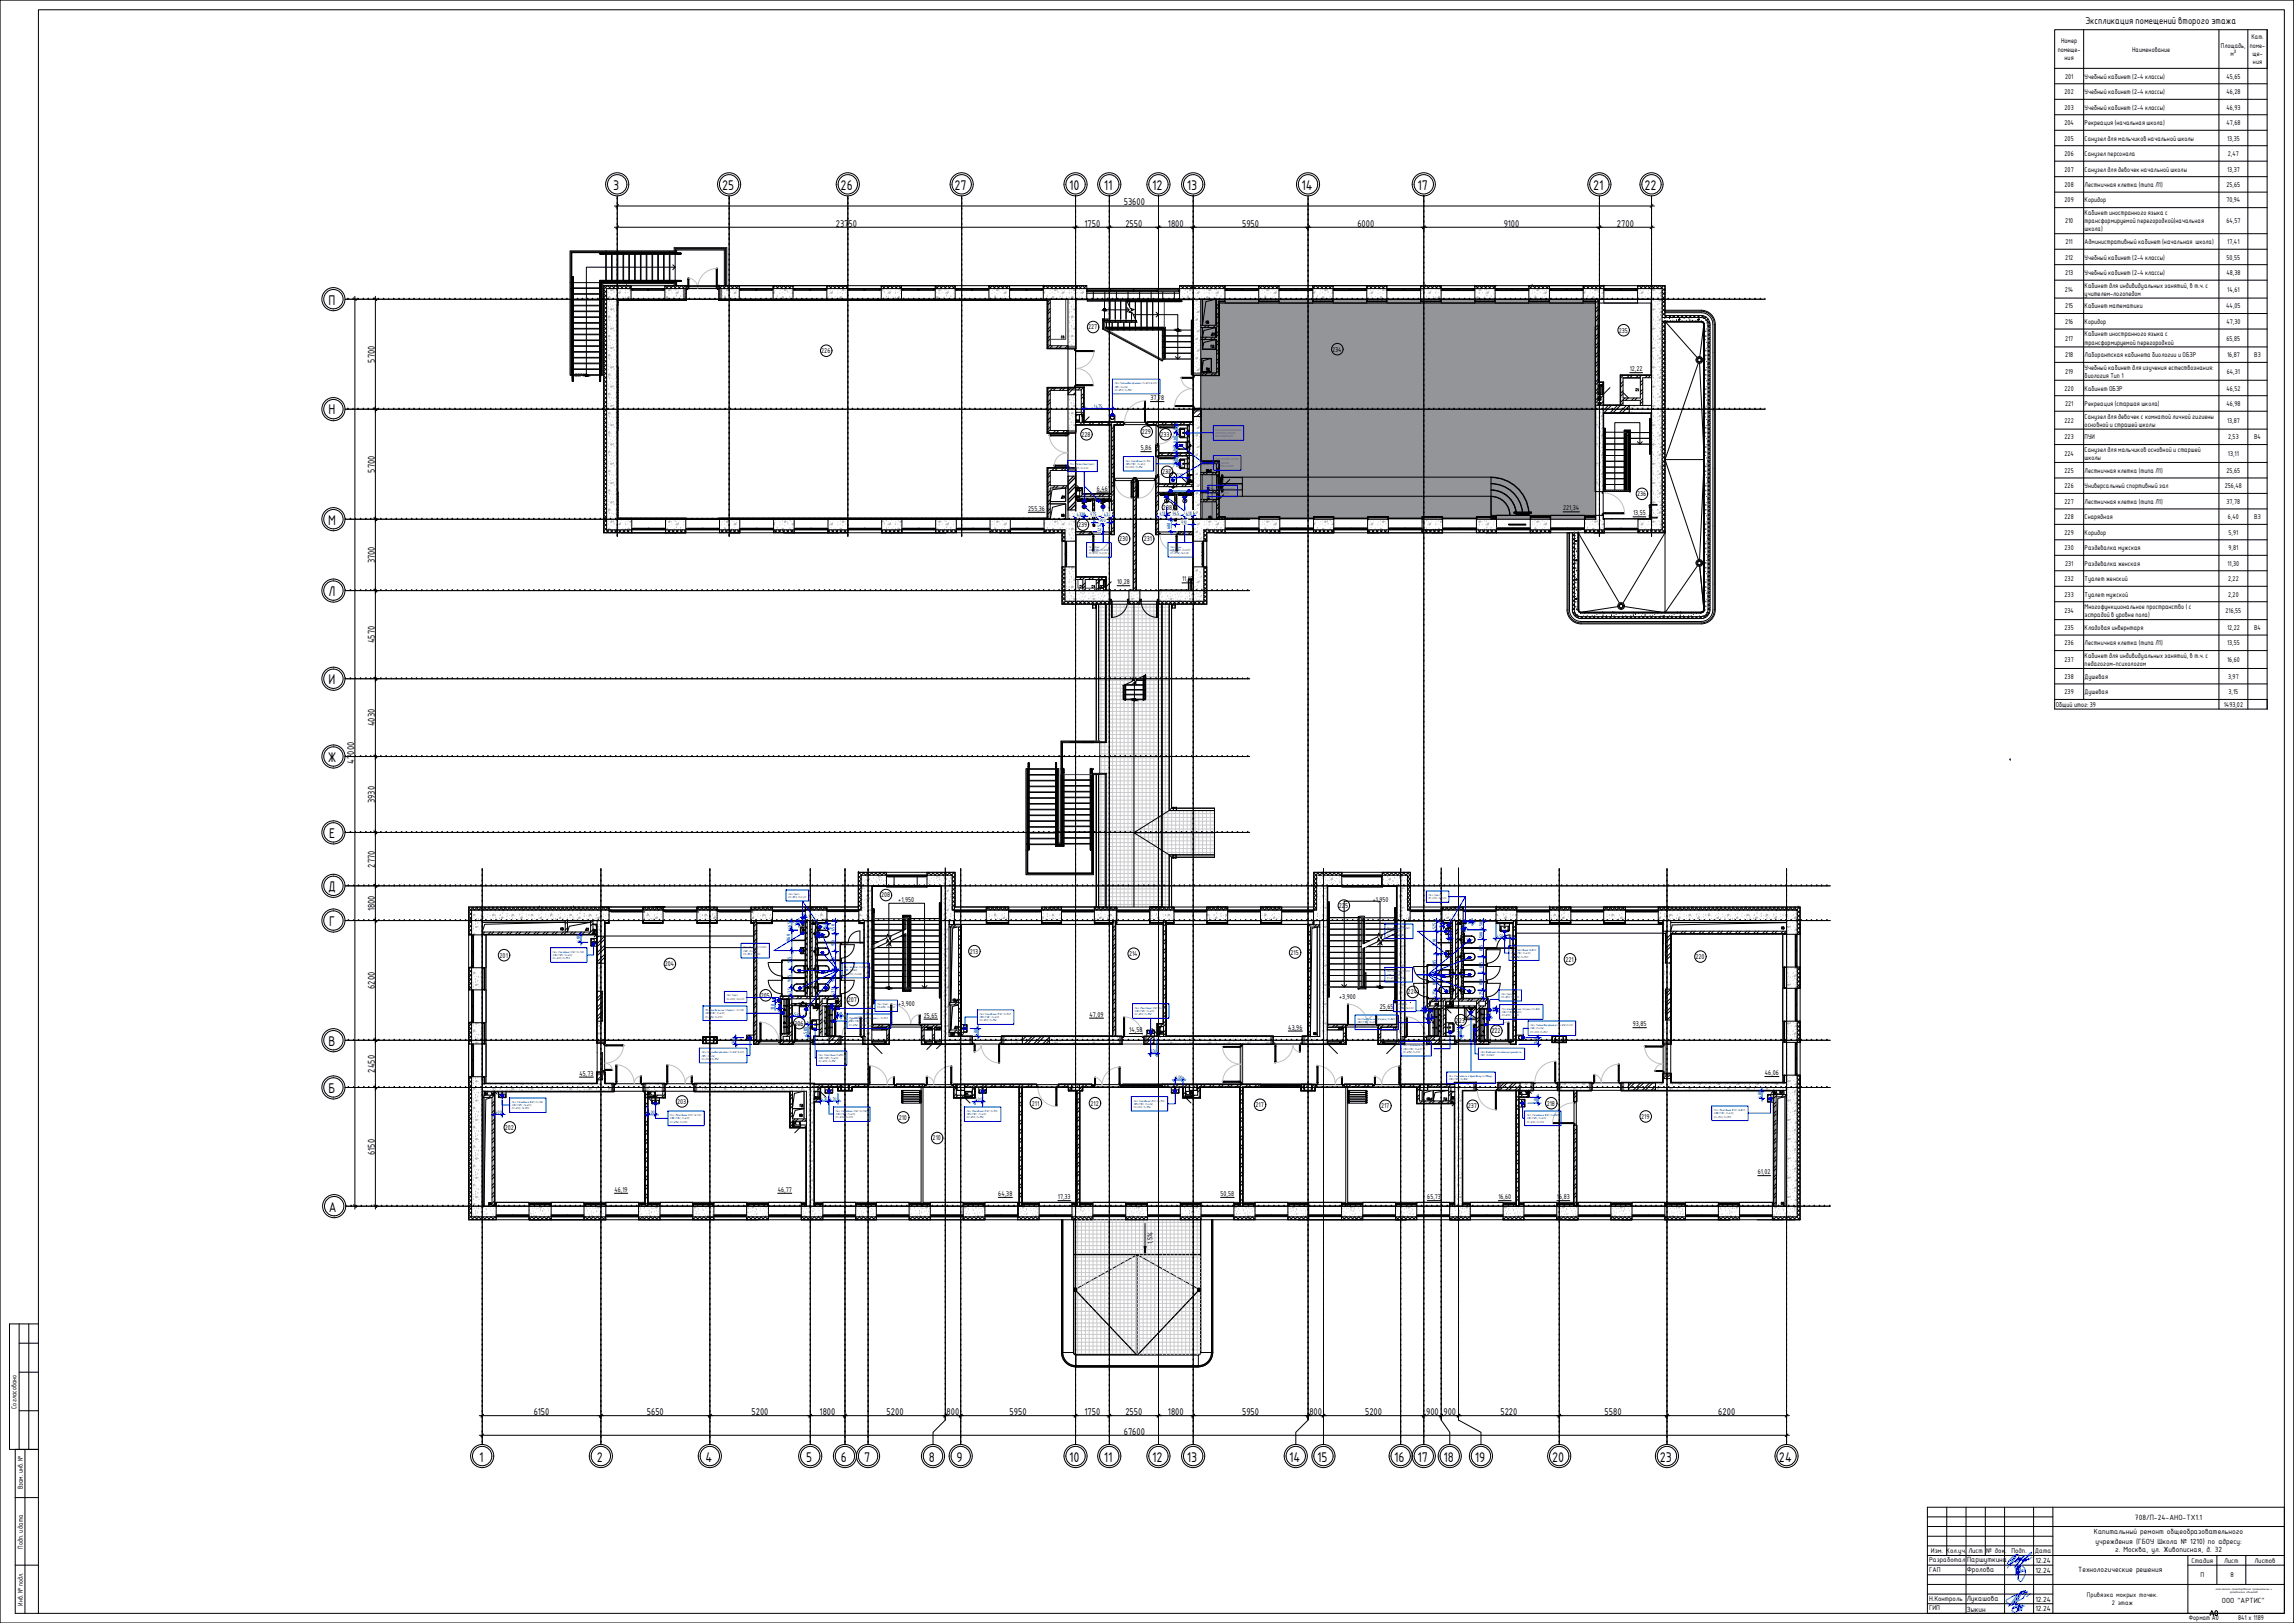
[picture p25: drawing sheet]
<svg xmlns="http://www.w3.org/2000/svg" width="1189mm" height="841mm" viewBox="0 0 1189 841" stroke-linecap="round" stroke-linejoin="round" font-family="sans-serif">
<defs><g id="words">
<g font-size="7">
<text x="318" y="98">3</text>
<text x="374" y="98">25</text>
<text x="436" y="98">26</text>
<text x="495" y="98">27</text>
<text x="554" y="98">10</text>
<text x="572" y="98">11</text>
<text x="597" y="98">12</text>
<text x="615" y="98">13</text>
<text x="674" y="98">14</text>
<text x="735" y="98">17</text>
<text x="826" y="98">21</text>
<text x="852" y="98">22</text>
<text x="170" y="158">П</text>
<text x="170" y="215">Н</text>
<text x="170" y="272">М</text>
<text x="170" y="309">Л</text>
<text x="170" y="354">И</text>
<text x="170" y="395">Ж</text>
<text x="171" y="434">Е</text>
<text x="170" y="462">Д</text>
<text x="171" y="480">Г</text>
<text x="170" y="542">В</text>
<text x="170" y="566">Б</text>
<text x="170" y="628">А</text>
<text x="248" y="757">1</text>
<text x="309" y="757">2</text>
<text x="366" y="757">4</text>
<text x="418" y="757">5</text>
<text x="436" y="757">6</text>
<text x="448" y="757">7</text>
<text x="481" y="757">8</text>
<text x="496" y="757">9</text>
<text x="554" y="757">10</text>
<text x="572" y="757">11</text>
<text x="597" y="757">12</text>
<text x="615" y="757">13</text>
<text x="668" y="757">14</text>
<text x="683" y="757">15</text>
<text x="723" y="757">16</text>
<text x="735" y="757">17</text>
<text x="748" y="757">18</text>
<text x="764" y="757">19</text>
<text x="804" y="757">20</text>
<text x="860" y="757">23</text>
<text x="922" y="757">24</text>
</g>
<text font-size="5.7" x="1144" y="838">A0</text>
<g font-size="4.9">
<text x="1081" y="12">Экспликация помещений второго этажа</text>
<text x="582" y="106">53600</text>
<text x="433" y="117">23750</text>
<text x="562" y="117">1750</text>
<text x="583" y="117">2550</text>
<text x="605" y="117">1800</text>
<text x="644" y="117">5950</text>
<text x="703" y="117">6000</text>
<text x="779" y="117">9100</text>
<text x="838" y="117">2700</text>
<text x="194" y="188" transform="rotate(-90 194 188)">5700</text>
<text x="194" y="245" transform="rotate(-90 194 245)">5700</text>
<text x="194" y="292" transform="rotate(-90 194 292)">3700</text>
<text x="194" y="333" transform="rotate(-90 194 333)">4570</text>
<text x="194" y="376" transform="rotate(-90 194 376)">4030</text>
<text x="184" y="396" transform="rotate(-90 184 396)">47000</text>
<text x="194" y="416" transform="rotate(-90 194 416)">3930</text>
<text x="194" y="450" transform="rotate(-90 194 450)">2770</text>
<text x="194" y="472" transform="rotate(-90 194 472)">1800</text>
<text x="194" y="512" transform="rotate(-90 194 512)">6200</text>
<text x="194" y="556" transform="rotate(-90 194 556)">2450</text>
<text x="194" y="598" transform="rotate(-90 194 598)">6150</text>
<text x="277" y="733">6150</text>
<text x="335" y="733">5650</text>
<text x="389" y="733">5200</text>
<text x="425" y="733">1800</text>
<text x="460" y="733">5200</text>
<text x="491" y="733">800</text>
<text x="523" y="733">5950</text>
<text x="562" y="733">1750</text>
<text x="583" y="733">2550</text>
<text x="605" y="733">1800</text>
<text x="644" y="733">5950</text>
<text x="679" y="733">800</text>
<text x="707" y="733">5200</text>
<text x="739" y="733">900</text>
<text x="748" y="733">900</text>
<text x="778" y="733">5220</text>
<text x="832" y="733">5580</text>
<text x="890" y="733">6200</text>
<text x="582" y="743">67600</text>
</g>
<text font-size="4.3" x="1106" y="787">708/П-24-АНО-ТХ1.1</text>
<g font-size="4.2">
<text x="1085" y="795">Капитальный ремонт общеобразовательного</text>
<text x="1086" y="800">учреждения (ГБОУ Школа № 1210) по адресу:</text>
<text x="1019" y="809">Паршуткина</text>
<text x="1055" y="810">12.24</text>
<text x="1096" y="804">г. Москва, ул. Живописная, д. 32</text>
<text x="1019" y="815">Фролова</text>
<text x="1055" y="815">12.24</text>
<text x="1077" y="815">Технологические решения</text>
<text x="1019" y="830">Лукашова</text>
<text x="1055" y="830">12.24</text>
<text x="1152" y="831">ООО &quot;АРТИС&quot;</text>
<text x="1019" y="835">Зыкин</text>
<text x="1055" y="835">12.24</text>
</g>
<g font-size="3.9">
<text x="1000" y="809">Разработал</text>
<text x="1001" y="805">Изм. Кол.уч.</text>
<text x="1020" y="805">Лист</text>
<text x="1029" y="805">№ док.</text>
<text x="1042" y="805">Подп.</text>
<text x="1055" y="805">Дата</text>
<text x="1136" y="810">Стадия</text>
<text x="1153" y="810">Лист</text>
<text x="1168" y="810">Листов</text>
<text x="1000" y="815">ГАП</text>
<text x="1140" y="817">П</text>
<text x="1156" y="817">8</text>
<text x="1000" y="830">Н.Контроль</text>
<text x="1000" y="835">ГИП</text>
</g>
<g font-size="3.7">
<text x="1081" y="827">Привязка мокрых точек.</text>
<text x="1094" y="831">2 этаж</text>
</g>
<g font-size="3.5">
<text x="1068" y="23">Номер</text>
<text x="1167" y="20">Кат.</text>
<text x="1066" y="27">помеще-</text>
<text x="1105" y="27">Наименование</text>
<text x="1151" y="25">Площадь,</text>
<text x="1156" y="29">м²</text>
<text x="1166" y="25">поме-</text>
<text x="1167" y="29">ще-</text>
<text x="1070" y="31">ния</text>
<text x="1168" y="33">ния</text>
<text x="1070" y="41">201</text>
<text x="1080" y="41">Учебный кабинет (2-4 классы)</text>
<text x="1154" y="41">45,65</text>
<text x="1070" y="49">202</text>
<text x="1080" y="49">Учебный кабинет (2-4 классы)</text>
<text x="1154" y="49">46,28</text>
<text x="1070" y="57">203</text>
<text x="1080" y="57">Учебный кабинет (2-4 классы)</text>
<text x="1154" y="57">46,93</text>
<text x="1070" y="65">204</text>
<text x="1080" y="65">Рекреация (начальная школа)</text>
<text x="1154" y="65">47,68</text>
<text x="1070" y="73">205</text>
<text x="1080" y="73">Санузел для мальчиков начальной школы</text>
<text x="1154" y="73">13,35</text>
<text x="1070" y="81">206</text>
<text x="1080" y="81">Санузел персонала</text>
<text x="1155" y="81">2,47</text>
<text x="1070" y="89">207</text>
<text x="1080" y="89">Санузел для девочек начальной школы</text>
<text x="1154" y="89">13,37</text>
<text x="1070" y="97">208</text>
<text x="1080" y="97">Лестничная клетка (типа Л1)</text>
<text x="1154" y="97">25,65</text>
<text x="1070" y="105">209</text>
<text x="1080" y="105">Коридор</text>
<text x="1154" y="105">70,94</text>
<text x="1080" y="111">Кабинет иностранного языка с</text>
<text x="1070" y="116">210</text>
<text x="1080" y="116">трансформируемой перегородкой(начальная</text>
<text x="1080" y="120">школа)</text>
<text x="1154" y="116">64,57</text>
<text x="1070" y="126">211</text>
<text x="1080" y="126">Административный кабинет (начальная школа)</text>
<text x="1154" y="126">17,41</text>
<text x="1070" y="135">212</text>
<text x="1080" y="135">Учебный кабинет (2-4 классы)</text>
<text x="1154" y="135">50,55</text>
<text x="1070" y="143">213</text>
<text x="1080" y="143">Учебный кабинет (2-4 классы)</text>
<text x="1154" y="143">48,38</text>
<text x="1080" y="149">Кабинет для индивидуальных занятий, в т.ч. с</text>
<text x="1070" y="151">214</text>
<text x="1080" y="153">учителем-логопедом</text>
<text x="1154" y="151">14,61</text>
<text x="1070" y="160">215</text>
<text x="1080" y="160">Кабинет математики</text>
<text x="1154" y="160">44,05</text>
<text x="1070" y="168">216</text>
<text x="1080" y="168">Коридор</text>
<text x="1154" y="168">47,30</text>
<text x="564" y="171">227</text>
<text x="839" y="172">235</text>
<text x="1070" y="176">217</text>
<text x="1080" y="174">Кабинет иностранного языка с</text>
<text x="1080" y="179">трансформируемой перегородкой</text>
<text x="1154" y="176">65,85</text>
<text x="426" y="183">226</text>
<text x="690" y="182">234</text>
<text x="1070" y="185">218</text>
<text x="1080" y="185">Лаборантская кабинета биологии и ОБЗР</text>
<text x="1154" y="185">16,87</text>
<text x="1168" y="185">В3</text>
<text x="1080" y="192">Учебный кабинет для изучения естествознания:</text>
<text x="845" y="192">12,22</text>
<text x="1070" y="194">219</text>
<text x="1080" y="196">биология Тип 1</text>
<text x="1154" y="194">64,31</text>
<text x="1070" y="202">220</text>
<text x="1080" y="202">Кабинет ОБЗР</text>
<text x="1154" y="202">46,52</text>
<text x="596" y="207">37,78</text>
<text x="1070" y="210">221</text>
<text x="1080" y="210">Рекреация (старшая школа)</text>
<text x="1154" y="210">46,98</text>
<text x="1070" y="219">222</text>
<text x="1080" y="217">Санузел для девочек с комнатой личной гигиены</text>
<text x="1080" y="221">основной и страшей школы</text>
<text x="1154" y="219">13,87</text>
<text x="561" y="226">228</text>
<text x="592" y="225">229</text>
<text x="601" y="226">233</text>
<text x="1070" y="228">223</text>
<text x="1080" y="228">ПУИ</text>
<text x="1155" y="228">2,53</text>
<text x="1168" y="228">В4</text>
<text x="591" y="233">5,86</text>
<text x="1070" y="236">224</text>
<text x="1080" y="234">Санузел для мальчиков основной и старшей</text>
<text x="1080" y="238">школы</text>
<text x="1155" y="236">13,11</text>
<text x="602" y="246">232</text>
<text x="1070" y="245">225</text>
<text x="1080" y="245">Лестничная клетка (типа Л1)</text>
<text x="1154" y="245">25,65</text>
<text x="568" y="254">6,46</text>
<text x="848" y="257">236</text>
<text x="1070" y="253">226</text>
<text x="1080" y="253">Универсальный спортивный зал</text>
<text x="1153" y="253">256,48</text>
<text x="1070" y="261">227</text>
<text x="1080" y="261">Лестничная клетка (типа Л1)</text>
<text x="1154" y="261">37,78</text>
<text x="533" y="265">255,36</text>
<text x="603" y="264">238</text>
<text x="810" y="264">221,34</text>
<text x="846" y="267">13,55</text>
<text x="1070" y="269">228</text>
<text x="1080" y="269">Снарядная</text>
<text x="1155" y="269">6,40</text>
<text x="1168" y="269">В3</text>
<text x="559" y="273">239</text>
<text x="580" y="281">230</text>
<text x="593" y="281">231</text>
<text x="1070" y="277">229</text>
<text x="1080" y="277">Коридор</text>
<text x="1155" y="277">5,91</text>
<text x="1070" y="285">230</text>
<text x="1080" y="285">Раздевалка мужская</text>
<text x="1155" y="285">9,81</text>
<text x="1070" y="293">231</text>
<text x="1080" y="293">Раздевалка женская</text>
<text x="1154" y="293">11,30</text>
<text x="579" y="303">10,28</text>
<text x="613" y="301">11,18</text>
<text x="1070" y="301">232</text>
<text x="1080" y="301">Туалет женский</text>
<text x="1155" y="301">2,22</text>
<text x="1070" y="309">233</text>
<text x="1080" y="309">Туалет мужской</text>
<text x="1155" y="309">2,20</text>
<text x="1070" y="318">234</text>
<text x="1080" y="316">Многофункциональное пространство ( с</text>
<text x="1153" y="318">216,55</text>
<text x="1080" y="320">эстрадой в уровне пола)</text>
<text x="1070" y="326">235</text>
<text x="1080" y="326">Кладовая инвернтаря</text>
<text x="1154" y="326">12,22</text>
<text x="1168" y="326">В4</text>
<text x="1070" y="334">236</text>
<text x="1080" y="334">Лестничная клетка (типа Л1)</text>
<text x="1154" y="334">13,55</text>
<text x="1080" y="341">Кабинет для индивидуальных занятий, в т.ч. с</text>
<text x="1070" y="343">237</text>
<text x="1080" y="345">педагогом-психологом</text>
<text x="1154" y="343">16,60</text>
<text x="1070" y="352">238</text>
<text x="1080" y="352">Душевая</text>
<text x="1155" y="352">3,97</text>
<text x="1070" y="360">239</text>
<text x="1080" y="360">Душевая</text>
<text x="1155" y="360">3,15</text>
<text x="1065" y="366">Общий итог: 39</text>
<text x="1152" y="366">1493,02</text>
<text x="457" y="465">208</text>
<text x="466" y="467">+1,950</text>
<text x="711" y="468">+1,950</text>
<text x="694" y="471">225</text>
<text x="259" y="496">201</text>
<text x="503" y="494">213</text>
<text x="585" y="495">214</text>
<text x="669" y="495">215</text>
<text x="879" y="497">220</text>
<text x="345" y="501">204</text>
<text x="811" y="498">221</text>
<text x="730" y="515">224</text>
<text x="394" y="517">205</text>
<text x="439" y="519">207</text>
<text x="466" y="521">+3,900</text>
<text x="694" y="518">+3,900</text>
<text x="479" y="527">25,65</text>
<text x="565" y="527">47,09</text>
<text x="715" y="523">25,65</text>
<text x="412" y="531">206</text>
<text x="668" y="534">43,96</text>
<text x="754" y="530">223</text>
<text x="846" y="532">93,85</text>
<text x="585" y="535">14,58</text>
<text x="773" y="535">222</text>
<text x="300" y="557">45,73</text>
<text x="915" y="557">46,06</text>
<text x="351" y="572">203</text>
<text x="535" y="573">211</text>
<text x="565" y="573">212</text>
<text x="651" y="574">217</text>
<text x="716" y="574">217</text>
<text x="761" y="574">237</text>
<text x="802" y="573">218</text>
<text x="466" y="580">210</text>
<text x="851" y="580">219</text>
<text x="262" y="585">202</text>
<text x="483" y="591">210</text>
<text x="911" y="608">61,02</text>
<text x="318" y="618">46,19</text>
<text x="403" y="618">46,77</text>
<text x="517" y="620">64,38</text>
<text x="548" y="621">17,33</text>
<text x="633" y="620">50,58</text>
<text x="740" y="621">65,73</text>
<text x="777" y="621">16,60</text>
<text x="807" y="621">16,83</text>
<text x="597" y="645" transform="rotate(-90 597 645)">1,5%</text>
<text x="9" y="730" transform="rotate(-90 9 730)">Согласовано</text>
<text x="12" y="772" transform="rotate(-90 12 772)">Взам. инв. №</text>
<text x="12" y="803" transform="rotate(-90 12 803)">Подп. и дата</text>
<text x="12" y="832" transform="rotate(-90 12 832)">Инв. № подл.</text>
<text x="1134" y="840">Формат А0</text>
<text x="1160" y="840">841 х 1189</text>
</g>
<text font-size="2.8" x="297" y="196">ВВЕРХ</text>
<g font-size="2.5" fill="#00f">
<text x="567" y="211">1475</text>
<text x="610" y="224" transform="rotate(-90 610 224)">400</text>
<text x="610" y="229" transform="rotate(-90 610 229)">660</text>
<text x="610" y="234" transform="rotate(-90 610 234)">360</text>
<text x="610" y="240" transform="rotate(-90 610 240)">400</text>
<text x="610" y="247">735</text>
<text x="558" y="267">433</text>
<text x="565" y="267">975</text>
<text x="572" y="267">432</text>
<text x="601" y="267">418</text>
<text x="608" y="267">945</text>
<text x="615" y="267">418</text>
<text x="570" y="271">900</text>
<text x="571" y="276" transform="rotate(-90 571 276)">325</text>
<text x="607" y="274" transform="rotate(-90 607 274)">600</text>
<text x="612" y="271">910</text>
<text x="414" y="480" transform="rotate(-90 414 480)">165</text>
<text x="415" y="475">110</text>
<text x="763" y="479" transform="rotate(-90 763 479)">85</text>
<text x="410" y="481" transform="rotate(-90 410 481)">465</text>
<text x="423" y="484">110</text>
<text x="429" y="482" transform="rotate(-90 429 482)">240</text>
<text x="433" y="482" transform="rotate(-90 433 482)">650</text>
<text x="744" y="482" transform="rotate(-90 744 482)">525</text>
<text x="748" y="481" transform="rotate(-90 748 481)">160</text>
<text x="750" y="486">85</text>
<text x="758" y="481">85</text>
<text x="769" y="481" transform="rotate(-90 769 481)">450</text>
<text x="776" y="486">450</text>
<text x="780" y="486">420</text>
<text x="301" y="488" transform="rotate(-90 301 488)">400</text>
<text x="409" y="488" transform="rotate(-90 409 488)">1060</text>
<text x="433" y="490" transform="rotate(-90 433 490)">920</text>
<text x="744" y="490" transform="rotate(-90 744 490)">1170</text>
<text x="769" y="486" transform="rotate(-90 769 486)">500</text>
<text x="769" y="493" transform="rotate(-90 769 493)">895</text>
<text x="410" y="499" transform="rotate(-90 410 499)">965</text>
<text x="433" y="499" transform="rotate(-90 433 499)">920</text>
<text x="744" y="501" transform="rotate(-90 744 501)">1005</text>
<text x="769" y="502" transform="rotate(-90 769 502)">855</text>
<text x="410" y="509" transform="rotate(-90 410 509)">945</text>
<text x="433" y="509" transform="rotate(-90 433 509)">945</text>
<text x="410" y="516" transform="rotate(-90 410 516)">435</text>
<text x="433" y="516" transform="rotate(-90 433 516)">435</text>
<text x="744" y="510" transform="rotate(-90 744 510)">870</text>
<text x="769" y="510" transform="rotate(-90 769 510)">870</text>
<text x="744" y="517" transform="rotate(-90 744 517)">425</text>
<text x="769" y="517" transform="rotate(-90 769 517)">425</text>
<text x="401" y="523" transform="rotate(-90 401 523)">130</text>
<text x="403" y="522">70</text>
<text x="412" y="526">540</text>
<text x="431" y="523" transform="rotate(-90 431 523)">130</text>
<text x="433" y="526">190</text>
<text x="738" y="525" transform="rotate(-90 738 525)">130</text>
<text x="739" y="527">220</text>
<text x="770" y="527">105</text>
<text x="775" y="525" transform="rotate(-90 775 525)">130</text>
<text x="418" y="536" transform="rotate(-90 418 536)">585</text>
<text x="507" y="537" transform="rotate(-90 507 537)">400</text>
<text x="757" y="536" transform="rotate(-90 757 536)">435</text>
<text x="381" y="541" transform="rotate(-90 381 541)">345</text>
<text x="596" y="546">330</text>
<text x="797" y="541" transform="rotate(-90 797 541)">345</text>
<text x="609" y="559">400</text>
<text x="913" y="569" transform="rotate(-90 913 569)">400</text>
<text x="426" y="570">435</text>
<text x="430" y="570">470</text>
<text x="505" y="571">400</text>
<text x="797" y="572" transform="rotate(-90 797 572)">300</text>
<text x="257" y="577">400</text>
<text x="336" y="577">400</text>
</g>
<g font-size="1.6">
<text x="1148" y="824">комплексное проектирование промышленных и</text>
<text x="1156" y="826">гражданских объектов</text>
</g>
<g font-size="1.4" fill="#00f">
<text x="578" y="199">Поз. Питьевойфонтан H=900 (6.60):</text>
<text x="578" y="201">ХВС, Н=450,</text>
<text x="578" y="203">КС-D50, H=350</text>
<text x="630" y="223">Поз. Раковина Н=700:</text>
<text x="630" y="225">ХВС/ГВС, H=450,</text>
<text x="630" y="227">КС-D50, H=350</text>
<text x="583" y="239">Поз. Раковина Н=700:</text>
<text x="630" y="239">Поз. Унитаз H=500:</text>
<text x="554" y="241">Поз. Лотковыйтрап:</text>
<text x="554" y="243">КС-D110, Н=0,00</text>
<text x="583" y="241">ХВС/ГВС, H=450,</text>
<text x="583" y="243">КС-D50, H=350</text>
<text x="630" y="240">ХВС,Н=360</text>
<text x="630" y="242">КС-D110, Н=230</text>
<text x="627" y="254">Поз. Лотковыйтрап:</text>
<text x="627" y="256">КС-D110,</text>
<text x="633" y="256">Н=0,00</text>
<text x="564" y="284">Поз.</text>
<text x="564" y="285">ХВС/ГВС, Н=1200</text>
<text x="564" y="287">КС-D110, Н=0,00</text>
<text x="567" y="284">Душ:</text>
<text x="606" y="284">Поз. Душ:</text>
<text x="606" y="285">ХВС/ГВС, Н=1200</text>
<text x="606" y="287">КС-D110, Н=0,00</text>
<text x="408" y="464">Поз.Трап:</text>
<text x="408" y="465">КС-D50, Н=0,00</text>
<text x="740" y="464">Поз.Трап:</text>
<text x="740" y="466">КС-D50, Н=0,00</text>
<text x="719" y="481">Поз. Писсуар H=500:</text>
<text x="719" y="483">ХВС, Н=450</text>
<text x="719" y="485">КС-D50,</text>
<text x="724" y="485">Н=350</text>
<text x="385" y="491">Поз. Писсуар H=500:</text>
<text x="286" y="494">Поз. Раковина (С12) Н=700:</text>
<text x="286" y="495">ХВС/ГВС, H=450,</text>
<text x="286" y="497">КС-D50, H=350</text>
<text x="385" y="493">ХВС,Н=450</text>
<text x="385" y="495">КС-D50, Н=350</text>
<text x="783" y="493">Поз.</text>
<text x="783" y="494">ХВС/ГВС, H=450,</text>
<text x="783" y="496">КС-D50, H=350</text>
<text x="786" y="493">Раковина Н=800:</text>
<text x="437" y="502">Поз. Унитаз H=500:</text>
<text x="437" y="503">ХВС, Н=360</text>
<text x="719" y="504">Поз. Унитаз H=500:</text>
<text x="437" y="505">КС-D110, Н=230</text>
<text x="719" y="506">ХВС, Н=360</text>
<text x="719" y="507">КС-D110,</text>
<text x="724" y="507">Н=230</text>
<text x="778" y="516">Поз.Трап:</text>
<text x="376" y="516">Поз.Трап:</text>
<text x="376" y="518">КС-D50, Н=0,00</text>
<text x="455" y="521">Поз.Трап:</text>
<text x="723" y="521">Поз.Трап:</text>
<text x="778" y="517">КС-D50, Н=0,00</text>
<text x="365" y="524">Поз.Умывальник (3кран.) Н=700:</text>
<text x="365" y="526">ХВС/ГВС, H=450,</text>
<text x="365" y="527">КС-D50, H=350</text>
<text x="440" y="528">Поз.Умывальник (2</text>
<text x="452" y="528">кран.) Н=700:</text>
<text x="455" y="523">КС-D50, Н=0,00</text>
<text x="508" y="526">Поз. Раковина (С12) Н=700:</text>
<text x="508" y="528">ХВС/ГВС, H=450,</text>
<text x="588" y="523">Поз. Раковина (С12) Н=700:</text>
<text x="588" y="524">ХВС/ГВС, H=450,</text>
<text x="588" y="526">КС-D50, H=350</text>
<text x="723" y="523">КС-D50,</text>
<text x="728" y="523">Н=0,00</text>
<text x="778" y="523">Поз.Умывальник (3кран.) Н=800:</text>
<text x="778" y="525">ХВС/ГВС, H=450,</text>
<text x="778" y="527">КС-D50, H=350</text>
<text x="440" y="530">ХВС/ГВС, H=450,</text>
<text x="440" y="531">КС-D50, H=350</text>
<text x="508" y="529">КС-D50, H=350</text>
<text x="703" y="529">Поз.Умывальник</text>
<text x="703" y="530">ХВС/ГВС, H=450,</text>
<text x="703" y="532">КС-D50, H=350</text>
<text x="714" y="529">(2кран.) Н=800:</text>
<text x="793" y="532">Поз. Питьевойфонтан H=900 (6.60):</text>
<text x="793" y="533">ХВС,Н=450,</text>
<text x="793" y="535">КС-D50, H=350</text>
<text x="364" y="546">Поз. Питьевойфонтан H=900 (6.60):</text>
<text x="727" y="542">Поз. Раковина Н=850:</text>
<text x="727" y="544">ХВС/ГВС, H=450,</text>
<text x="727" y="546">КС-D50, H=350</text>
<text x="767" y="546">Поз. Водяной полотенцесушитель:</text>
<text x="364" y="547">ХВС,Н=450,</text>
<text x="364" y="549">КС-D50, H=350</text>
<text x="424" y="547">Поз. Раковина Н=850:</text>
<text x="424" y="549">ХВС/ГВС, H=450,</text>
<text x="424" y="551">КС-D50, H=350</text>
<text x="767" y="547">ГВС,Н=1000</text>
<text x="751" y="558">Поз. Смеситель кдушевому поддону:</text>
<text x="751" y="560">ХВС/ГВС,Н=800</text>
<text x="265" y="571">Поз. Раковина (С12) Н=700:</text>
<text x="265" y="573">ХВС/ГВС, H=450,</text>
<text x="265" y="575">КС-D50, H=350</text>
<text x="587" y="571">Поз. Раковина (С12) Н=700:</text>
<text x="587" y="573">ХВС/ГВС, H=450,</text>
<text x="587" y="574">КС-D50, H=350</text>
<text x="888" y="576">Поз. Раковина (С12) Н=800:</text>
<text x="347" y="578">Поз. Раковина (С12) Н=700:</text>
<text x="347" y="580">ХВС/ГВС, H=450,</text>
<text x="347" y="582">КС-D50, H=350</text>
<text x="433" y="576">Поз. Раковина (С12) Н=700:</text>
<text x="433" y="578">ХВС/ГВС, H=450,</text>
<text x="433" y="580">КС-D50, H=350</text>
<text x="501" y="576">Поз. Раковина (С12) Н=700:</text>
<text x="501" y="578">ХВС/ГВС, H=450,</text>
<text x="501" y="580">КС-D50, H=350</text>
<text x="791" y="578">Поз. Раковина (С12) Н=800:</text>
<text x="791" y="580">ХВС/ГВС, H=450,</text>
<text x="791" y="582">КС-D50, H=350</text>
<text x="888" y="577">ХВС/ГВС, H=450,</text>
<text x="888" y="579">КС-D50, H=350</text>
</g>
</g></defs>
<path d="M622 155l205 114v-114zM622 155l205 114h-205z" fill="#939598" stroke="#939598" stroke-width=".52"/>
<path d="M0 0h1189v841M1175 15v20M1189 0h.1M1189 0v841M15 686v65M0 841h1189" fill="none" stroke="#000" stroke-width=".52"/>
<path d="M20 5h1164v831h-1164zM10 696h10M10 686v65M20 686h-15v65h15M10 711h10M10 731h10M8 751v85h12M13 751v85M8 776h12M8 811h12" fill="none" stroke="#000" stroke-width=".52"/>
<g fill="none" stroke="#000" stroke-width=".52">
<path d="M999 781h185v55h-185zM999 796h65M999 791h185M999 786h65M1009 781v25M1019 781v55M1029 781v25M1039 781v55M1054 781v55M1064 781v55M999 801h65M999 806h185"/>
<path d="M999 811h65M999 816h65M1134 811h50M1134 806v30M1149 806v15M1164 806v15M999 821h185M999 826h65M999 831h65"/>
</g>
<path d="M1043 831h3l-3 3a1.4 1.4 0 0 1 2-1 1.4 1.4 0 0 1 0 2 1.4 1.4 0 0 1-2-1l2-1 4-1M1043 831l5-6-5 7-3-2v-1l6-3-5 6M1046 832v2M1046 832h.1M1047 833h1M1047 825l3-1-2 2 3-1-1 1a6 6 0 0 1-5 4l-1 1M1047 831v4v-4l-1 4v-3M1048 831v4M1049 824l-5 7M1052 826l-2 1" fill="none" stroke="#0061c2" stroke-width=".52"/>
<path d="M1042 808a4 4 0 0 1 4-2 6 6 0 0 1-5 5l-1-1zM1044 806l-4 6M1045 807l-4 2M1045 805l-3 6M1045 811v5l1-4v4l1-5v1l-1 7M1048 813a2.2 2.2 0 0 1-3 1 2.2 2.2 0 0 1 0-3 4 4 0 0 1 4 2 4 4 0 0 1 0 5l-1 1a.9 .9 0 0 1-1 1 .9 .9 0 0 1-1-1v-1a3 3 0 0 1 3-4M1053 807l-2 1h1l-3 1-4 4 6-8 2-1-2 2-3 3v-1l-4 4 6-6-3 2h-1l1-1-3 2 1-1" fill="none" stroke="#0061c2" stroke-width=".52"/>
<path d="M1042 394h.1" fill="none" stroke="#003f7f" stroke-width=".52"/>
<path d="M1042 394h.1M1042 393v1" fill="none" stroke="#003f7f" stroke-width=".52"/>
<path d="M1042 393h.1" fill="none" stroke="#003f7f" stroke-width=".52"/>
<g fill="none" stroke="#000" stroke-width=".52">
<path d="M313 148h43v7M313 148v128h237v37h25M313 159l1 1M313 157l1 1M313 154l1 2M313 152l1 2M313 150l1 2M313 148l1 2M314 150h42M314 150v125h238M314 151l-1 1M314 153l-1 1"/>
<path d="M314 155l-1 1M314 157l-1 1M314 159l-1 2M315 148l-2 2M315 148l2 2M317 148l-2 2M317 148l2 2M317 148h.1M319 148l-1 2M319 148l2 2M320 148h.1M320 155h81"/>
<path d="M321 148l-1 2M321 148l2 2M323 148l-1 2M324 148l1 2M325 148h.1M325 148l-1 2M326 148h.1M326 148l1 1M327 148v7M327 149l-1 1M345 148v7M345 148l1 2"/>
<path d="M347 148l-2 2M347 148l1 2M349 148l-2 2M349 148l1 2M351 148l-2 2M351 148l2 2M353 148l-1 2M353 148l2 2M355 148l-1 2M355 148h1M356 149h17M356 150h16"/>
<path d="M373 148h.1M373 155v-7h190v7h-6v26h-4M373 150h488v125h-40l2 1M373 148l1 2M374 148h.1M374 148l-1 2M374 148l2 2M376 148l-1 2M377 148l1 2M378 148h.1M378 148l-1 2M379 148l1 2"/>
<path d="M381 148l-2 2M381 148l1 2M383 148l-2 2M383 148h.1M383 148v7M401 148v7M401 149v1M402 148l-1 1M402 148l1 2M402 148h.1M404 148l-2 2M404 148l2 2"/>
<path d="M406 148l-1 2M406 148l2 2M408 148l-1 2M408 148l2 2M410 148l-1 2M410 148l1 1M411 148v7h-10M411 149v1M429 148v7M429 148v1v1M430 148l1 2M431 148h.1"/>
<path d="M431 148l-1 2M432 148l1 2M434 148l-2 2M434 148l1 2M436 148l-2 2M436 148l1 2M437 148h.1M438 148l-2 2M438 148l1 1M439 148v7M439 149l-1 1M457 148v7"/>
<path d="M457 148h.1M457 148l2 2M459 148l-1 2M459 148l2 2M461 148l-1 2M461 148l2 2M463 148l-1 2M464 148l1 2M464 148h.1M465 148l-1 2M466 148l1 2M467 148l-1 2"/>
<path d="M467 148v7M485 148v7M485 148l1 2M487 148l-2 2M487 148l1 2M489 148l-2 2M489 148l1 2M491 148l-2 2M491 148l2 2M493 148l-1 2M493 148l2 2M495 149h.1"/>
<path d="M495 148l-1 2M495 148v7M513 148v7M513 148l1 2M514 148l-1 2M514 148l2 2M516 148l-1 2M517 148l1 2M517 148h.1M518 148h.1M518 148l-1 2M519 148l1 2"/>
<path d="M521 148l-2 2M521 148l1 2M523 148l-2 2M523 148h.1M523 148v7M541 148h.1M541 148v7h-130M541 149v1M542 148l-1 1M542 148l1 2M544 148l-2 2M544 148l2 2"/>
<path d="M544 155h9v24M546 148l-1 2M546 148l2 2M546 148h.1M548 148l-1 2M548 148l2 2M549 148h.1M550 148l-1 2M550 148l2 2M552 148l-1 2M553 148l1 2M554 148l-1 2"/>
<path d="M555 148l1 2M556 148h.1M557 148l-2 2M557 148l1 2M558 148h.1M559 148l-2 2M559 148l1 2M561 148l-2 2M561 148l2 2M563 148h.1M563 148l-2 2M611 149v1"/>
<path d="M612 148l-1 1M612 148l2 2M614 148l-2 2M614 148l2 2M616 148l-1 2M616 148l2 2M618 148l-1 2M618 148h.1M618 148l2 2M620 148l-1 2M620 148l2 2M622 148l-1 2"/>
<path d="M622 148h.1M623 148l1 2M625 148l-2 2M625 148l1 2M627 148l-2 2M627 148l1 2M629 148l-2 2M629 148l1 2M630 155h-8v14M631 148l-2 2M631 148l2 2M632 155h3"/>
<path d="M633 148l-1 2M633 148l2 2M634 148h.1M635 148v7M635 148l-1 2M652 148v7M652 148h.1M652 148l2 2M653 155h10M653 150l1-2 2 2M656 148l-1 2M657 148l1 2"/>
<path d="M658 148l-1 2M659 148l1 2M661 148l-2 2M661 148l1 2M661 148h.1M661 150l2-2v7M680 148v7M680 149l1 1M681 155h10M682 148l-2 2M682 148l1 2M683 148h.1"/>
<path d="M684 148l-2 2M684 148l2 2M685 148h.1M686 148l-1 2M686 148l2 2M688 148l-1 2M688 148l2 2M689 148h.1M690 148l-1 2M690 148h1M691 148v7M708 148v7"/>
<path d="M709 155h9M709 148l-1 1 1 1M710 148l1 2M711 148l-1 2M712 148l1 2M713 148h.1M714 148l-2 2M714 148l1 2M716 148l-2 2M716 148l1 2M718 148l-2 2M718 148l1 1"/>
<path d="M719 148v7M719 149l-1 1M736 148v7M736 149l1 1M736 148h.1M736 155h11M737 148l-1 1M737 148l2 2M738 148h.1M739 148l-1 2M739 148l2 2M741 148l-1 2"/>
<path d="M741 148l2 2M742 148h.1M743 148l-1 2M744 148l1 2M745 148l-1 2M746 148l1 1M747 149l-1 1M747 148v7M764 148h.1M764 148v7M765 148h-1M765 155h10"/>
<path d="M765 148l1 2M766 148h.1M767 148l-2 2M767 148h.1M767 148l1 2M769 148l-2 2M769 148l1 2M771 148l-2 2M771 148l2 2M773 148l-2 2M773 148l2 2M775 148v7"/>
<path d="M775 148l-1 2M792 148v7M792 148l2 2M793 155h10M794 148l-1 2M794 148l2 2M795 148h.1M796 148l-1 2M797 148l1 2M798 148l-1 2M799 148l1 2M801 148l-2 2"/>
<path d="M801 148l1 2M803 148l-2 2M803 148v7M820 148v7M821 149v1M821 155h6M821 148h.1M822 148l-2 1M822 148l2 2M824 148l-2 2M824 148l2 2M826 148l-1 2"/>
<path d="M826 148l2 2M828 148l-1 2M828 148l2 2M829 148h.1M830 148l-1 2M831 148v1M831 148h.1M831 148v7h-3M831 149v1M849 148v7h7M849 148h.1M849 149v1"/>
<path d="M849 148v1M850 148l1 2M852 148l-2 2M852 148l1 2M854 148l-2 2M854 148l1 2M856 148l-2 2M856 148l1 2M857 148h.1M858 148l-2 2M858 148l2 2M860 148h.1"/>
<path d="M860 148l-2 2M860 148l3 3M861 160l2 1M861 158l2 1M861 156l2 1M861 153l2 2M861 151l2 2M862 148l-1 2M862 148l1 1M863 152h.1M863 150h.1M863 155h.1"/>
<path d="M863 154l-2 1M863 149l-2 2M863 151l-2 2M863 156l-2 1M863 158l-2 1M863 160l-2 1M313 180l1 1M313 178l1 1M313 176l1 1M313 174l1 1M313 171l1 2M313 169l1 2"/>
<path d="M313 167l1 2M313 165l1 2M313 163l1 1M313 161l1 1M314 161l-1 2M314 163l-1 2M314 165l-1 2M314 168l-1 1M314 170l-1 1M314 172l-1 1M314 174l-1 1M314 176l-1 2"/>
<path d="M314 178l-1 2M622 170v5M622 176v17M861 179l2 1M861 177l2 1M861 175l2 1M861 173l2 1M861 170l2 2M861 168l2 2M861 164l1 1M861 162l2 1M862 167l1 1"/>
<path d="M862 166h.1M863 167l-2 1M863 165h.1M863 175h.1M863 162h.1M863 167h.1M863 173h.1M863 178h.1M863 161h19a7 7 0 0 1 7 7v148a7 7 0 0 1-7 7h-63a7 7 0 0 1-7-7M863 167h19h1v1v148l-1 1M863 167v109M863 175l-2 1"/>
<path d="M863 162l-2 2M863 168l-2 2M863 171l-2 1M863 173l-2 1M863 177l-2 1M863 179l-2 2M863 164l1 1M864 164l-1 1M864 166h.1M865 164l1 1M865 165h.1M866 164l-1 1"/>
<path d="M866 166h.1M867 167h.1M867 165h.1M867 166h.1M867 164l1 1M868 166h.1M868 164l-1 1M869 166h.1M869 167h.1M869 165h.1M869 164l1 1M870 166h.1"/>
<path d="M870 164l-1 1M870 165l1 1h-1zM870 165h.1M871 167h.1M871 164l1 1M872 166h.1M872 164l-1 1M873 165h.1M874 164l1 1M874 166h.1M874 164l-1 1M875 165h.1"/>
<path d="M876 164l1 1M876 166h.1M876 164l-1 1M877 165h.1M877 166h.1M877 167h.1M878 164l1 1M878 166h.1M878 164l-1 1M879 166h.1M879 165h.1M879 167h.1"/>
<path d="M880 164l1 1M880 166h1zM880 165h.1M881 164l-1 1M881 167h.1M882 166h.1M882 164l2 1M882 167h.1M883 164l-1 1M883 165h.1M883 168h.1M883 171h.1"/>
<path d="M883 170h.1M883 173h.1M883 179h.1M883 177h.1M884 176h.1M884 166h.1M884 174h.1M884 172h.1M884 164l-1 1M884 170h.1M884 177h.1M884 167h.1"/>
<path d="M885 166l1 2M885 169h.1M885 179h.1M885 165l-1 1M885 179l1 1M885 177l1 1M885 175l1 1M885 173l1 1M885 171l1 1M885 169l1 1M886 167h-1M886 171l-1 1"/>
<path d="M886 173l-1 1M886 168l-1 1M886 175l-1 1M886 177l-1 1M886 179l-1 1M313 199l1 1M313 197l1 1M313 195l1 1M313 193l1 1M313 190l1 2M313 188l1 2M313 186l1 2"/>
<path d="M313 184l1 2M313 182l1 2M314 180l-1 2M314 182l-1 2M314 185l-1 1M314 187l-1 1M314 189l-1 1M314 191l-1 1M314 193l-1 2M314 195l-1 2M314 197l-1 2M314 199l-1 2"/>
<path d="M553 180v21M557 181v19M618 195v16M856 195v15h-5M861 198l2 2M861 196l2 1M861 194l2 1M861 192l2 1M861 190l2 1M861 187l2 2M861 185l2 2M861 183l2 2"/>
<path d="M861 181l2 2M863 186h.1M863 197h.1M863 184h.1M863 189h.1M863 195h.1M863 181l-2 2M863 183l-2 2M863 185l-2 2M863 188l-2 1M863 190l-2 1M863 192l-2 1"/>
<path d="M863 194l-2 1M863 196l-2 2M863 198l-2 2M883 181h.1M883 192h.1M883 184h.1M883 190h.1M883 195h.1M883 199h.1M883 187h.1M884 186h.1M884 196h.1"/>
<path d="M884 184h.1M884 194h.1M884 182h.1M884 192h.1M884 180h.1M884 190h.1M884 187h.1M884 197h.1M885 189h.1M885 199h.1M885 190l1 1M885 184l1 1"/>
<path d="M885 199l1 1M885 196l1 1M885 194l1 1M885 192l1 1M885 188l1 1M885 186l1 1M885 182l1 1M886 183l-1 1M886 185l-1 1M886 190l-1 1M886 192l-1 1M886 188l-1 1"/>
<path d="M886 181l-1 1M886 194l-1 1M886 196l-1 1M886 198l-1 1M313 218l1 2M313 216l1 1M313 214l1 1M313 212l1 1M313 210l1 1M313 207l1 2M313 205l1 2M313 203l1 2"/>
<path d="M313 201l1 2M314 201l-1 2M314 204l-1 1M314 206l-1 1M314 208l-1 1M314 210l-1 1M314 212l-1 2M314 214l-1 2M314 216l-1 2M314 218l-1 2M553 202v21M553 205h4"/>
<path d="M557 202v12M557 215v4M622 216h-4v3M828 210h2M831 210v44M841 210h9M844 210v4M856 214v47M861 219l2 2M861 217l2 2M861 215l2 2M861 213l2 1"/>
<path d="M861 211l2 1M861 209l2 1M861 207l2 1M861 204l2 2M861 202l2 2M861 200l2 2M863 208h.1M863 219h.1M863 200h.1M863 206h.1M863 211h.1M863 217h.1"/>
<path d="M863 213l-2 2M863 200l-2 2M863 202l-2 2M863 205l-2 1M863 207l-2 1M863 209l-2 1M863 211l-2 1M863 215l-2 2M863 217l-2 2M863 219l-2 2M883 203h.1M883 214h.1"/>
<path d="M883 201h.1M883 206h.1M883 212h.1M883 217h.1M883 211h.1M884 206h.1M884 216h.1M884 204h.1M884 214h.1M884 202h.1M884 212h.1M884 200h.1"/>
<path d="M884 210h.1M884 217h.1M884 207h.1M885 209h.1M885 219h.1M885 201l1 1M885 220l1 1M885 218l1 1M885 216h1M885 213l1 1M885 211l1 1M885 209l1 1"/>
<path d="M885 207l1 1M885 205l1 1M885 203l1 1M886 211l-1 1M886 209l-1 1M886 200l-1 1M886 202l-1 1M886 205l-1 1M886 207l-1 1M886 213l-1 1M886 215l-1 1M886 217l-1 1"/>
<path d="M886 219l-1 1M313 239l1 2M313 237l1 2M313 235l1 2M313 233l1 1M313 231l1 1M313 229l1 1M313 227l1 1M313 224l1 2M313 222l1 2M313 220l1 2M314 221l-1 1"/>
<path d="M314 223l-1 1M314 225l-1 1M314 227l-1 1M314 229l-1 2M314 231l-1 2M314 233l-1 2M314 235l-1 2M314 238l-1 1M314 240l-1 1M553 225v17M553 224h4M557 220v27h-4"/>
<path d="M618 220v15M618 236v15M622 239v-44h-4v-40h-7v-7h252v13h19a7 7 0 0 1 6 7v148a7 7 0 0 1-6 7h-63a7 7 0 0 1-6-7v-40h5v40v1h1M861 238l2 2M861 236l2 2M861 234l2 2M861 232l2 1M861 230l2 1M861 228l2 1M861 226l2 1M861 224l2 1M861 221l2 2"/>
<path d="M863 231h.1M863 222h.1M863 229h.1M863 234h.1M863 240h.1M863 234l-2 2M863 222l-2 1M863 224l-2 1M863 226l-2 1M863 228l-2 1M863 230l-2 1M863 232l-2 2"/>
<path d="M863 236l-2 2M863 238l-2 2M883 226h.1M883 237h.1M883 224h.1M883 229h.1M883 235h.1M883 240h.1M884 226h.1M884 236h.1M884 224h.1M884 234h.1"/>
<path d="M884 222h.1M884 232h.1M884 220h.1M884 230h.1M884 227h.1M884 237h.1M885 229h.1M885 239h.1M885 239l1 1M885 222l1 1M885 237l1 1M885 235l1 1"/>
<path d="M885 232l1 1M885 230l1 1M885 228l1 1M885 226l1 1M885 224l1 1M886 224l-1 1M886 228l-1 1M886 222l-1 1M886 230l-1 1M886 232l-1 1M886 226l-1 1M886 234l-1 1"/>
<path d="M886 236l-1 1M886 238l-1 1M313 248h.1M313 258l1 2M313 256l1 2M313 254l1 2M313 252l1 1M313 250l1 1M313 248l1 1M313 246l1 1M313 243l1 2M313 241l1 2"/>
<path d="M314 242l-1 1M314 244l-1 1M314 246l-1 2M314 248l-1 2M314 250l-1 2M314 252l-1 2M314 255l-1 1M314 257l-1 1M314 259l-1 1M553 253v16h-9M553 244v8M557 254v4"/>
<path d="M557 242l-4 1M618 252v3M622 240v5M622 246v8M622 255v4M830 255h-3v13M831 255h.1M831 255v11M861 260l2 1M861 257l2 2M861 255l2 2M861 253l2 2"/>
<path d="M861 251l2 2M861 249l2 1M861 247l2 1M861 245l2 1M861 243l2 1M861 240l2 2M863 242h.1M863 253h.1M863 245h.1M863 251h.1M863 256h.1M863 251l-2 2"/>
<path d="M863 241l-2 1M863 243l-2 1M863 245l-2 1M863 247l-2 1M863 249l-2 2M863 253l-2 2M863 255l-2 2M863 258l-2 1M863 260l-2 1M883 248h.1M883 259h.1M883 246h.1"/>
<path d="M883 251h.1M883 257h.1M884 246h.1M884 256h.1M884 244h.1M884 254h.1M884 242h.1M884 252h.1M884 240h.1M884 250h.1M884 247h.1M884 257h.1"/>
<path d="M885 249h.1M885 259h.1M885 258l1 1M885 243l1 1M885 241l1 1M885 256l1 1M885 254l1 1M885 252l1 1M885 249l1 1M885 247l1 1M885 245l1 1M886 245l-1 1"/>
<path d="M886 247l-1 1M886 260l-1 1M886 241l-1 1M886 243l-1 1M886 249l-1 1M886 251l-1 1M886 253l-1 1M886 255l-1 1M886 258l-1 1M313 275l1 1M313 273l3 3M313 271l1 2"/>
<path d="M313 269l1 1M313 267l1 1M313 265l1 1M313 263l1 1M313 260l1 2M314 261l-1 1M314 263l-1 1M314 265l-1 2M314 267l-1 2M314 269l-1 2M314 271l-1 2M314 274l-1 1"/>
<path d="M316 275l-2 1M316 275l2 1M317 276h.1M318 275l-2 1M318 275l2 1M319 276h.1M320 275l-2 1M320 269h.1M320 269h223M321 275l1 1M321 276h.1M322 275l-2 1"/>
<path d="M323 275l1 1M324 275l-1 1M325 275l1 1M326 275l-1 1M327 275h.1M327 275v1M327 269v7M345 269v7M345 276h.1M345 275h.1M346 276h.1M346 275l2 1"/>
<path d="M347 275l-1 1M348 275l2 1M349 276h.1M350 275l-2 1M350 275l2 1M352 275l-2 1M352 275l2 1M354 275l-2 1M355 275h.1M355 269v7M355 275l-1 1M373 269v7"/>
<path d="M373 276h.1M374 275l1 1M374 276h.1M375 275l-2 1M376 275l1 1M377 275l-1 1M378 275l1 1M379 275l-1 1M380 275l2 1M381 275l-1 1M382 275l1 1M383 275h.1"/>
<path d="M383 269v7M383 275l-1 1M401 269v7l2-1M401 275l2 1M402 276h.1M403 275l2 1M405 275l-2 1M405 275l2 1M407 275l-2 1M408 275l1 1M409 275l-2 1M410 275l1 1"/>
<path d="M411 275l-1 1M412 269v7M429 269v7M429 275l1 1M429 276h.1M430 275l-1 1M431 275l1 1M432 275l-1 1M433 275l2 1M434 275l-1 1M435 275l2 1M437 275l-2 1"/>
<path d="M437 275l2 1M437 276h.1M439 275l-2 1M439 275h.1M439 269v7M457 269v7M457 275l1 1M457 276h.1M458 275h-1M458 275l2 1M460 275l-2 1M461 275l1 1"/>
<path d="M462 275l-2 1M463 275l1 1M464 275l-1 1M465 275l1 1M466 276h.1M466 275l-1 1M467 275h.1M467 275v1M467 269v7M485 269v7M485 276h.1M485 275h.1"/>
<path d="M486 275l2 1M487 275l-1 1M488 275l2 1M490 275l-2 1M490 276h.1M490 275l2 1M492 275l-2 1M492 275l2 1M494 276h.1M494 275l-2 1M495 275l1 1M496 269v7"/>
<path d="M496 275l-2 1M513 269v7M513 276h.1M514 275l1 1M515 275l-2 1M516 275l1 1M517 275l-1 1M518 275l1 1M519 275l-1 1M520 275l2 1M521 276h.1M521 275l-1 1"/>
<path d="M523 275l-1 1M524 269v7l-2-1M541 269v7M541 275l2 1M543 275l-2 1M543 276h.1M543 275l2 1M545 275l-2 1M545 275l2 1M547 275l-2 1M548 275l1 1M549 276h.1"/>
<path d="M549 275l-2 1M550 275h.1M550 275l2 2M550 275v1M551 275h-1M552 275h.1M552 275v5M552 276l-2 1 2 2M552 278l-2 1 1 1h1M553 264h4M557 277v3h-7M618 277v3h7"/>
<path d="M618 269h12M622 260v9M624 279l1 1M624 277l1 1M624 275l1 1M625 275l-1 1M625 276v37h-23M625 277l-1 1M625 276h84M625 279l-1 1M626 275l2 1M627 275l-1 1"/>
<path d="M628 275l2 1M630 275l-2 1M630 275l2 1M632 275l-2 1M632 269h3M632 276h.1M632 275l2 1M634 275l-2 1M634 276h.1M635 275h.1M635 269v7M635 276h-1"/>
<path d="M652 269v7M652 275l1 1M653 269h10M653 275h-1M654 275l1 1M655 275l-2 1M656 275l1 1M657 275l-1 1M658 275l1 1M659 276h.1M659 275l-1 1M660 275l2 1"/>
<path d="M660 276h.1M661 275l-1 1M662 275l1 1M663 269v7M663 275l-1 1M681 269v7M681 269h10M681 275l2 1M683 275l-2 1M683 275l2 1M685 275l-2 1M685 275l2 1"/>
<path d="M687 275l-2 1M687 276h.1M688 275l1 1M689 275l-2 1M691 275l-1 1M691 269v7l-1-1M709 269v7M709 275l1 1M709 269h10M710 276h.1M710 275l-1 1M711 275l1 1"/>
<path d="M712 276h.1M712 275l-1 1M713 275l2 1M714 276h104M714 275l-1 1M715 275l2 1M717 275l-2 1M717 275l2 1M719 275l-2 1M719 275h1M719 276h.1M720 269v7"/>
<path d="M737 269v7M737 269h10M738 276h.1M738 275h-1l1 1M739 275l1 1M740 276h.1M740 275l-2 1M741 275l1 1M742 275l-2 1M743 275l1 1M744 275l-1 1M745 275l1 1"/>
<path d="M746 275l-1 1M747 275h1l-1 1M748 269v7M765 275h.1M765 269v7M765 276h.1M765 269h10M766 275l2 1M767 275l-1 1M768 275l2 1M770 275l-2 1M770 275l2 1"/>
<path d="M772 275l-2 1M772 275l2 1M774 275l-2 1M775 275h1M776 269v7M776 275l-2 1M793 269v7M793 269h10M794 275l1 1M795 275l-1 1M796 275l1 1M797 275l-1 1"/>
<path d="M798 275l1 1M799 275l-1 1M800 275l2 1M801 275l-1 1M803 276h.1M803 275l-1 1M804 275h-180v5M804 269v7l-2-1M804 275h15M813 276h-1v40M815 279l1 1M815 277l1 1"/>
<path d="M816 279l-1 1M816 277l-1 1M816 278h.1M816 279h.1M818 278h.1M818 276h.1M818 276h45M821 275h.1M821 269v7l2-1M823 275l2 1M825 275l-2 1M825 275l2 1"/>
<path d="M827 275l-2 1M827 268v1h-5M827 267h3M828 275l1 1M829 275l-2 1M830 275l1 1M831 267v2v7M831 275l-1 1M849 275l1 1M850 275l-1 1M851 275l1 1M852 275l-1 1"/>
<path d="M853 275l2 1M854 276h.1M854 275l-1 1M855 275l2 1M856 268v1h-7v7M856 262v6M856 276h.1M857 275l-2 1M857 275l2 1M859 275l-2 1M859 275l2 1M861 275l-2 1"/>
<path d="M861 276h.1M861 274l2 2M861 272l2 2M861 270l2 2M861 268l2 2M861 266l2 1M861 264l2 1M861 262l2 1M863 264h.1M863 275h.1M863 262h.1M863 267h.1"/>
<path d="M863 273h.1M863 270l-2 2M863 272l-2 2M863 262l-2 1M863 264l-2 1M863 266l-2 2M863 268l-2 2M863 275l-2 1M883 270h.1M883 262h.1M883 268h.1M883 273h.1"/>
<path d="M883 279h.1M883 268v1M883 272h.1M884 276h.1M884 266h.1M884 264h.1M884 274h.1M884 262h.1M884 272h.1M884 260h.1M884 270h.1M884 267h.1"/>
<path d="M884 277h.1M885 269h.1M885 279h.1M885 279l1 1M885 277l1 1M885 262l1 1M885 260l1 1M885 275l1 1M885 273l1 1M885 271l1 1M885 269l1 1M885 266l1 1"/>
<path d="M885 264l1 1M886 279l-1 1M886 262l-1 1M886 264l-1 1M886 266l-1 1M886 268l-1 1M886 270l-1 1M886 272l-1 1M886 275l-1 1M886 277l-1 1M550 294h7v5M550 294l2 2"/>
<path d="M551 294h-1M552 294v18h23v1M552 295l-2 1 2 2M552 297l-2 2 2 1M552 299l-2 2 2 1M624 294v18h-23v1M624 300l1 1M624 298l1 1M624 296l1 1M624 294l1 1M625 294l-1 1M625 294h-7v6"/>
<path d="M625 296l-1 1M625 298l-1 1M625 300l-1 1M815 292l1 1M815 289l1 1M815 287l1 1M815 285l1 1M815 298l1 1M815 296l1 1M815 294l1 1M815 283l1 1M815 281l1 1"/>
<path d="M816 294h.1M816 290l-1 1M816 294l-1 1M816 298l-1 1M816 281l-1 1M816 292l-1 1M816 296l-1 1M816 283l-1 1M816 285l-1 1M816 288l-1 1M816 284h.1M816 288h.1"/>
<path d="M816 298h.1M816 289h.1M816 299h.1M816 290h1zM817 280h.1M817 282h.1M817 292h.1M817 285h.1M817 295h.1M817 286h.1M817 296h.1M818 288h.1"/>
<path d="M818 298h.1M818 286h.1M818 296h.1M818 283h.1M883 281h.1M883 293h.1M883 284h.1M883 291h.1M883 296h.1M883 294h.1M884 286h.1M884 296h.1"/>
<path d="M884 284h.1M884 294h.1M884 282h.1M884 292h.1M884 280h.1M884 290h.1M884 287h.1M884 297h.1M885 289h.1M885 299h.1M885 296l1 1M885 281l1 1"/>
<path d="M885 298l1 1M885 294l1 1M885 292l1 1M885 290l1 1M885 288l1 1M885 285l1 1M885 283l1 1M886 283l-1 1M886 285l-1 1M886 298l-1 1M886 281l-1 1M886 287l-1 1"/>
<path d="M886 289l-1 1M886 292l-1 1M886 294l-1 1M886 296l-1 1M550 311l2 2M552 308l-2 1 2 2M552 301l-2 2 2 1M552 303l-2 2 2 1M552 306l-2 1 2 2M552 310l-2 1M552 312l-1 1M553 312l1 1"/>
<path d="M554 312l-1 1M555 312l1 1M556 313h.1M556 312l-1 1M557 312l2 1M557 300v6h4M558 313h.1M559 312l-2 1M559 312l2 1M561 312l-2 1M561 312l2 1M562 306h6"/>
<path d="M563 312l-2 1M563 312l2 1M565 312l-2 1M566 312l1 1M566 313h.1M567 312l-1 1M568 312l1 1M569 312l-1 1M569 306h3M570 312l1 1M570 313h.1M571 312l-1 1"/>
<path d="M572 312l1 1M572 313h.1M573 306h12v5M573 312l-1 1M574 312l1 1M575 313h.1M575 306v5M575 312l-1 1M576 312h8M585 312h6v1h-6zM585 312l1 1M586 312l-1 1"/>
<path d="M587 312l1 1M588 306h13v5M588 312l-1 1M589 312l1 1M590 312l-1 1M591 306v5M591 312h8M601 313h.1M601 313h1M601 312h.1M602 312l1 1M603 312l-1 1"/>
<path d="M604 312l1 1M605 312l-1 1M606 312l1 1M607 312l-1 1M608 312l1 1M609 313h.1M609 312l-1 1M610 312l2 1M612 312l-2 1M612 312l2 1M614 312l-2 1M614 312l2 1"/>
<path d="M616 312l-2 1M616 306h1M616 312l2 1M618 312l-2 1M618 301v5h-1M619 312l1 1M619 313h.1M620 312l-1 1M621 312l1 1M622 312l-1 1M623 313h.1M623 312l1 1"/>
<path d="M624 311l1 1M624 308l1 2M624 306l1 2M624 304l1 2M624 302l1 2M625 311l-2 2M625 313h.1M625 302l-1 2M625 304l-1 2M625 306l-1 2M625 308l-1 2M815 311l1 1"/>
<path d="M815 309l1 1M815 306l1 1M815 315l1 1M815 313l1 1M815 304l1 1M815 302l1 1M815 300l1 1M815 317l3 3M816 315l-1 1M816 309l-1 1M816 311l-1 1M816 313l-1 1"/>
<path d="M816 300l-1 1M816 304h.1M816 302l-1 1M816 305l-1 1M816 307l-1 1M816 314h.1M816 317l-1 1M816 310h1zM816 318h.1M816 308h.1M816 309h.1M816 300h1z"/>
<path d="M817 302h.1M817 312h.1M817 305h.1M817 315h.1M817 318l-1 1M817 306h.1M817 316h.1M818 318h.1M818 308h.1M818 306h.1M818 316h.1M818 319l-1 1"/>
<path d="M819 318h.1M819 318h63M820 320l1 1M820 320l-1 1M821 319h.1M821 318h.1M822 318h.1M822 320l1 1M822 319h.1M822 320l-1 1M823 319h.1M824 320l1 1"/>
<path d="M824 320l-1 1M825 319h.1M826 320l1 1M826 320l-1 1M826 319h.1M828 318h.1M828 320l1 1M828 320l-1 1M829 318h.1M830 320l1 1M831 318h.1M831 320l-1 1"/>
<path d="M831 319h.1M832 319h.1M832 320l1 1M833 319h.1M833 320l-1 1M834 320l1 1M835 320l-1 1M835 319h.1M836 318h.1M836 319h.1M837 320l1 1M837 320l-1 1"/>
<path d="M838 318h.1M839 320l1 1M839 320l-1 1M839 318h.1M841 320l1 1M841 319h.1M841 320l-1 1M841 318h.1M842 319h.1M843 319h.1M843 320l1 1M843 320l-1 1"/>
<path d="M845 320l1 1M845 319h.1M845 320l-1 1M846 318h.1M846 319h.1M847 320l1 1M848 318h.1M848 320l-1 1M849 318h.1M849 320l1 1M850 320l-1 1M851 319h.1"/>
<path d="M851 318h.1M851 320l1 1M852 320l-1 1M852 319h.1M853 319h.1M853 320l2 1M854 320l-1 1M855 319h.1M856 320l1 1M856 320l-1 1M856 319h1M858 318h.1"/>
<path d="M858 320l1 1M858 320l-1 1M859 318h.1M860 320l1 1M860 320l-1 1M861 319h.1M861 318h.1M862 319h.1M862 320l1 1M862 320l-1 1M863 319h.1M863 318h.1"/>
<path d="M864 320l1 1M865 320l-1 1M865 319h.1M866 320l1 1M866 319h.1M867 320l-1 1M868 318h.1M868 320l1 1M869 320l-1 1M869 318h.1M870 320l1 1M871 319h.1"/>
<path d="M871 320l-1 1M871 318h.1M872 319h.1M873 319h.1M873 320l1 1M873 320l-1 1M875 320l1 1M875 320l-1 1M875 319h.1M876 319h.1M877 320l1 1M877 320l-1 1"/>
<path d="M878 318h.1M879 320l1 1M879 318h.1M879 320l-1 1M881 319h.1M881 320l1 1M881 318h.1M882 320l-1 1M882 319h.1M883 319h.1M883 319l1 1M883 313h.1"/>
<path d="M883 304h.1M883 315h.1M883 302h.1M883 307h.1M884 306h.1M884 316h.1M884 304h.1M884 314h.1M884 302h.1M884 312h.1M884 300h.1M884 310h.1"/>
<path d="M884 318l1 1M884 307h.1M884 317h.1M885 317l1 1M885 309h.1M885 300l1 1M885 315l1 1M885 313l1 1M885 311l1 1M885 309l1 1M885 307l1 1M885 305l1 1"/>
<path d="M885 302l1 1M886 317l-3 3M886 300l-1 1M886 302l-1 1M886 304l-1 1M886 308l-1 1M886 306l-1 1M886 311l-1 1M886 313l-1 1M886 315l-1 1M445 452h50v18M445 452v20h1"/>
<path d="M445 452h.1M445 458l1 2M445 456l1 2M445 454l1 1M445 452l2 2M446 452l-1 1M446 456l-1 1M446 458l-1 1M446 460l-1 1M447 452l2 2M448 452l-3 3M449 452l2 2"/>
<path d="M450 452l-2 2M451 452l2 2M452 452l-1 2M454 452l1 2M454 452l-1 2M455 452h.1M456 452l1 2M456 452l-1 2M458 452l1 2M458 452l-1 2M459 452v2h-13v18M459 454v5"/>
<path d="M459 453v1M459 453h21M480 454h13v18h2M480 454v5h8M480 452v2M480 453v1M481 452l2 2M482 452l-2 1M483 452l2 2M484 452l-2 2M485 452l2 2M486 452h.1"/>
<path d="M486 452l-2 2M487 452l2 2M488 452l-1 2M490 452l1 2M490 452l-1 2M492 452l1 2M492 452l-1 2M493 458l2 2M493 456l2 1M493 454l2 1M494 452l1 1M494 452h.1"/>
<path d="M494 452l-1 2M495 454h.1M495 460h.1M495 458h.1M495 454l-2 1M495 456l-2 1M495 458l-2 1M681 454h.1M681 457h.1M681 458h.1M681 452l1 2M682 455l-1 2 1 1"/>
<path d="M682 457l-1 2 1 1M682 459l-1 2 1 1M683 452l1 2M683 452l-2 2 1 2M685 452l1 2M685 452l-1 2M687 452l1 2M688 452l-2 2M689 452h.1M689 452l2 2M690 452l-2 2M691 452l2 2"/>
<path d="M691 452h.1M692 452l-2 2M693 452l2 2M694 452l-2 2M695 452v2h-13v18h-1M695 454v5M695 453l-1 1M695 453h21M708 454h.1M708 459h.1M711 454h.1M711 459h.1"/>
<path d="M716 454h.1M716 459h8M716 452v2h13v18M716 454v5M717 452l1 2M717 452l-1 1M719 452l1 2M719 452l-1 2M719 452h.1M721 452l1 2M721 452l-1 2M723 452l1 2"/>
<path d="M724 452l-2 2M724 459v18h4h-4v6M724 459h.1M725 452l2 2M726 452l-2 2M727 452l2 2M728 452h.1M728 452l-2 2M729 452l2 2M729 454l2 2M729 459l2 1M729 456l2 2"/>
<path d="M730 452l-2 2M731 455l-2 2M731 453l-2 2M731 457l-2 2M731 460l-2 1M243 472h.1M243 479h.1M243 470l1 2M243 479l1 1M243 477l1 1M243 475l1 1M243 473l1 1"/>
<path d="M243 470h.1M244 472h72v5M244 472h72v-2h-73v162h183v-7M244 472v159h283M244 473l-1 2M244 475l-1 2M244 477l-1 2M244 479l-1 2M245 470l1 2M245 470l-2 2M247 470l1 2M247 470l-1 2"/>
<path d="M248 470h.1M249 470l1 2M249 470l-1 2M251 470l1 2M252 470l-2 2M253 470l2 2M254 470l-2 2M255 470l2 2M256 470l-2 2M257 470l2 2M258 470l-2 2M259 470l2 2"/>
<path d="M260 470l-1 2M261 470h.1M262 470l1 2M262 470h.1M262 470l-1 2M264 470l1 2M264 470l-1 2M266 470l1 2M266 470l-1 2M268 470h.1M268 470l1 2M269 470l-2 2"/>
<path d="M269 470h.1M270 470l2 2M271 470l-2 2M271 470h.1M272 470l2 2M273 470l-2 2M274 470l2 2M275 470l-2 2M276 470l2 2M277 470l-1 2M279 470l1 2M279 470l-1 2"/>
<path d="M280 470h.1M281 470l1 2M281 470l-1 2M283 470l1 2M283 470l-1 2M285 470l1 2M286 470l-2 2M286 470h.1M287 470l2 2M288 470l-2 2M289 470l2 2M290 470l-2 2"/>
<path d="M291 470l2 2M292 470l-2 2M293 477h-43v6M293 470l2 2M294 470l-1 2M294 477h12M296 470l1 2M296 470l-1 2M297 470h.1M298 470l1 2M298 470l-1 2M300 470h.1"/>
<path d="M300 470l1 2M300 470l-1 2M302 470l1 2M303 470l-2 2M304 470l1 2M305 470l-2 2M306 470l2 2M307 470l-2 2M307 477h2v6M308 470h.1M308 470l2 2M309 470l-2 2"/>
<path d="M310 470l2 2M311 470l-1 2M312 470l2 2M313 470l-1 2M314 470h.1M315 470l1 1M315 470l-1 2M315 477h-2v1M316 472h17M316 470h17M333 477v-5h11v5M333 471h.1"/>
<path d="M333 477h10M334 470l1 2M334 470l-1 1M336 470l1 2M336 470l-1 2M338 470l1 2M338 470h.1M339 470l-2 2M339 470h.1M339 470h-6v2M340 470l2 2M341 470l-2 2"/>
<path d="M342 470l2 2h17M343 470l-2 2M344 470v2h-11M344 471l-1 1M345 470h16l2 2M361 477v-5h11v5M361 470h11v2h-11zM361 477h10M362 470l-1 1M363 470l2 2M364 470l-1 2M365 470l2 2"/>
<path d="M366 470l-1 2M366 470h.1M367 470h.1M368 470l1 2M368 470l-1 2M370 470l1 2M370 470l-1 2M372 472h17M372 470h17M372 471l-1 1M389 477v-5h11v5M389 470h11v2h-11z"/>
<path d="M389 477h2M389 470l1 2M391 470l1 2M392 470l-2 2M392 470h.1M392 477h8M393 470l2 2M394 470l-2 2M395 470l2 2M396 470l-2 2M397 470l2 2M398 470l-2 2"/>
<path d="M399 470l1 1M400 470l-1 2M400 472h17M417 470h12v2h-12zM417 471l1 1M418 477l-1-5h12v5M418 477h2M419 470l1 2M419 470l-1 2M420 470h.1M421 470l1 2M421 477h2"/>
<path d="M421 470l-1 2M423 470l1 2M423 477h5M423 470l-1 2M425 470l1 2M426 470l-2 2M427 470l2 2h16M428 470l-2 2M429 477h-3M429 470h16M429 471l-1 1M445 462h.1"/>
<path d="M445 466h.1M445 471h.1M445 462l1 2-1 2M445 469l1 1-1 2M445 471v1M445 467l1 1M445 465l1 1M445 460l1 2M446 477h6M446 472h-1v5M446 468l-1 2M446 466l-1 2"/>
<path d="M446 462l-1 1M448 477v1M448 477h4M493 471l1 1M493 469l2 1M493 466l2 2M493 464l2 2M493 462l2 2M493 460l2 2M495 472v5h-3v2M495 470h.1M495 471l-1 1"/>
<path d="M495 470v2M495 465h.1M495 469h.1M495 464l-2 2M495 466l-2 2M495 469l-2 1M495 462h.1M495 460l-2 2M495 462l-2 2M495 472h16M495 470h16M511 472v-2h12v7"/>
<path d="M511 472h56M511 472v5M511 477h11M512 470h.1M512 470l1 2M513 470l-2 2M513 470h.1M514 470l1 2M515 470l-2 2M516 470l2 2M517 470l-2 2M518 470l2 2"/>
<path d="M519 470l-2 2M520 470l2 2M521 470l-1 2M522 470h.1M522 470h1l-1 2M523 470h17M540 477v-7h10v7M540 477h10M540 470l1 2M541 470h.1M542 470l1 2M542 470l-1 2"/>
<path d="M544 470l1 2M544 470l-1 2M546 470l1 2M546 470l-1 2M548 470l1 2M549 470l-2 2M550 470h.1M550 471l-1 1M567 472v-2h12v2M567 472h12M567 472v5M567 470l2 2"/>
<path d="M568 470l-1 1M569 470l2 2M570 470l-2 2M571 470l2 2M572 470l-2 2M573 470l2 2M574 470l-1 2M575 470h.1M575 470l2 2M576 470l-1 2M578 470l1 1M578 470l-1 2"/>
<path d="M578 470h.1M579 472v5h-12M579 472h102M579 470h17v2l1-2M579 472h.1M596 471v1M596 472v5h7M597 470l1 2M599 470l1 2M599 470l-1 2M601 470l1 2M602 470l-2 2"/>
<path d="M602 470h6v7M603 470h.1M603 470l2 2M604 470l-2 2M604 477h4M605 470l2 2M606 470l-2 2M607 470l1 1M608 470l-2 2M608 470h17M625 471l1 1M626 477h10"/>
<path d="M626 470l2 2M627 470l-1 2M628 470h.1M629 470l1 2M629 470l-1 2M631 470l1 2M631 470h.1M631 470l-1 2M633 470l1 2M633 470l-1 2M635 470l1 2M636 470l-2 2"/>
<path d="M636 472v-2h-11v7M636 472v5M636 470h17M653 477v-7h11v7M654 477h10M654 470l2 2M655 470l-2 2M656 470h.1M656 470l2 2M657 470l-2 2M657 470h.1M658 470l2 2"/>
<path d="M659 470l-2 2M660 470l2 2M661 470l-1 2M662 470l2 2M663 470l-1 2M664 470h17M664 471v1M681 472v5M681 471h.1M681 470v-18h50v20h-2M681 470v2M681 465h.1"/>
<path d="M681 468h.1M681 469h.1M681 461h.1M681 463h.1M681 471v1M681 469l1 2M681 465l1 2M681 477h3v2M682 461l-1 2 1 1M682 464l-1 1M682 466l-1 1 1 2M682 468l-1 1"/>
<path d="M682 470l-1 2M729 472h2v5h-2M729 471l1 1M729 469l2 2M729 467l2 2M729 465h1M729 463l2 1M729 461l2 1M730 465l1 1M730 465h-1M731 471h.1M731 472h16"/>
<path d="M731 462l-2 1M731 466l-2 1M731 468l-2 2M731 464l-1 1M731 462h.1M747 470h11v2h-11zM747 470h-16l-1 2M747 470l2 2M747 477v-5h11v5M748 477h4M748 470l-1 1M749 470l2 2"/>
<path d="M750 470l-1 2M752 470l1 2M752 470l-1 2M753 477h1M754 470l1 2M754 470l-1 2M756 477h1M756 470l1 2M756 470l-1 2M757 470h.1M758 470l-1 2M758 477h.1"/>
<path d="M758 472h17M758 470h17M758 471h.1M775 470h.1M775 470h11v2h-11zM775 470l1 2M776 477l-1-5h11v5M776 477h8M777 470l2 2M778 470l-2 2M779 470l2 2M780 470l-2 2"/>
<path d="M780 470h.1M781 470l2 2M782 470l-2 2M783 470l2 2M784 470l-1 2M785 470h.1M786 477h.1M786 470v1M786 470h17M786 470l-1 2M786 472h17M803 477v-5h11v5"/>
<path d="M803 470h11v2h-11zM803 470h.1M803 471l1 1M803 477h11M805 470l1 2M805 470l-1 2M807 470l1 2M807 470l-1 2M809 470l1 2M810 470l-2 2M811 470l1 2M812 470l-2 2"/>
<path d="M813 470l1 1M813 470h.1M814 470l-2 2M814 472h17M814 470h17M831 477v-5h11v5M831 470h11v2h-11zM831 471l1 1M831 477h11M832 470h.1M832 470l2 2M833 470l-2 2"/>
<path d="M833 470h.1M834 470l2 2M835 470l-2 2M836 470l2 2M837 470l-1 2M839 470l1 2M839 470h.1M839 470l-1 2M841 470l1 2M841 470l-1 2M842 470h.1M842 472h89"/>
<path d="M842 471v1M842 470h17M859 472v-2h74v162h-434M860 477h66v7M860 470l1 2M860 470h.1M860 470l-1 1M862 470l1 2M862 477v1M862 478v5h1M863 470l-2 2M863 470h.1"/>
<path d="M864 470l1 2M865 470l-2 2M866 477v6M866 470l2 2M867 470l-2 2M867 470h.1M868 470l2 2M869 470l-2 2M870 470l2 2M871 470l-1 2M872 470l2 2M873 470l-1 2"/>
<path d="M875 470l1 2M875 470l-1 2M877 470h.1M877 470l1 2M877 470l-1 2M878 470h.1M879 470l1 2M879 470l-1 2M881 470l1 2M882 470l-2 2M883 470l2 2M884 470l-2 2"/>
<path d="M885 470l2 2M886 470h.1M886 470l-2 2M887 470l2 2M888 470l-2 2M889 470l2 2M890 470l-1 2M891 470h.1M892 470l1 2M892 470h.1M892 470l-1 2M894 470l1 2"/>
<path d="M894 470l-1 2M896 470l1 2M896 470l-1 2M898 470l1 2M899 470l-2 2M900 470l2 2M901 470l-2 2M902 470l2 2M903 470l-2 2M904 470l2 2M905 470h.1M905 470l-2 2"/>
<path d="M906 470l2 2M907 470l-1 2M909 470l1 2M909 470l-1 2M911 470l1 2M911 470l-1 2M913 470l1 2M913 470l-1 2M915 470l1 2M916 470l-2 2M917 470l2 2M918 470l-2 2"/>
<path d="M919 470l2 2M920 470h.1M920 470l-2 2M921 470l2 2M922 470l-2 2M923 470l2 2M924 470l-1 2M926 470l1 2M926 470l-1 2M928 470l1 2M928 470l-1 2M930 470l1 2"/>
<path d="M930 470h.1M930 470l-1 2M931 472h-72v5M931 472v12M931 478l2 2M931 476l2 1M931 474l2 1M931 472l2 1M932 470h.1M932 470l1 1M933 470l-2 2M933 472h.1"/>
<path d="M933 476h.1M933 472l-2 1M933 474l-2 1M933 476l-2 2M933 478l-2 2M243 484h7M243 484h.1M243 481h.1M243 483l1 1M243 481l1 2M244 484h.1M244 481l-1 2"/>
<path d="M250 484h.1M309 484h.1M309 485h4M313 499h-4v15h3v15h-3M452 492v16M492 480v40M684 480v57h-5M724 484v47M862 484h1v15h3v14h-3v16h3M862 499v42h4v15M926 484h7M931 482l2 2"/>
<path d="M931 480l2 2M933 481h.1M933 484h.1M933 480l-2 2M933 482l-2 2M243 501h7M243 513h7M243 503h.1M243 506h.1M243 512h.1M243 513h.1M243 511l1 1"/>
<path d="M243 509l1 1M243 507l1 1M243 504l1 2M243 502l1 2M244 501l-1 1M244 501v1M244 503l-1 1M244 505l-1 1M244 507l-1 1M244 509l-1 2M244 511l-1 2M250 502v11"/>
<path d="M926 501v11M926 512h7M926 501h7M931 501v11M931 512h1M931 510l2 1M931 508l2 1M931 506l2 1M931 503l2 2M931 501l2 2M932 512h.1M933 501h.1"/>
<path d="M933 512h.1M933 503h.1M933 506h.1M933 505h.1M933 502l-2 1M933 504l-2 1M933 506l-2 1M933 508l-2 1M933 510l-2 1M243 530h7M243 536h.1M243 534h.1"/>
<path d="M243 539h.1M243 538l1 2M243 536l1 2M243 534l1 2M243 532l1 2M243 530l1 1M244 532l-1 2M244 535l-1 1M244 537l-1 1M244 530l-1 2M244 539l-1 1M250 530v11"/>
<path d="M313 539v2h-4v4M422 537v4h8v-4h-2M426 537h2M436 537h11M448 537h-1v4h-11M452 532v9M488 532v9h16v-4h15v4h11v-4M492 535v2h5M492 521v13M577 537h-33v4h38v-4h-4M582 537h10M598 537v4h62v-4"/>
<path d="M600 537h.1M601 537h2M604 537h74M688 532v9h-13v-4M724 532v8h4v1v-4M729 537h10M746 537v4M746 537h2M754 537v4M926 529v11M926 529h7M931 529v11"/>
<path d="M931 540h1M931 537l2 2M931 535l2 2M931 533l2 2M931 531l2 2M932 529l1 1M933 529l-2 2M933 533l-2 2M933 536h.1M933 532h.1M933 539h.1M933 531l-2 2"/>
<path d="M933 535l-2 2M933 538l-2 1M933 540h-1M243 558h7M243 541h7M243 559h.1M243 560l1 1M243 540v1M243 558h.1M243 558l1 1M244 558l-1 1M244 541h.1"/>
<path d="M244 560l-1 1M250 558v4h1M312 545v15h-3v2M312 556h1v6h4v3M313 541v14M505 541h13M661 541h13M862 559h4v2h59M862 542v13M926 557v4h-1M926 540h7M926 557h7"/>
<path d="M931 557v74h-12l1 1M931 559l2 1M932 557l1 1M932 557l-1 1M933 558h.1M933 559l-2 1M243 568h.1M243 570h.1M243 562h.1M243 573h.1M243 579h.1M243 572h.1"/>
<path d="M243 579l1 1M243 577l1 1M243 574l1 2M243 572l1 2M243 570l1 2M243 568l1 2M243 566l1 1M243 564l1 1M243 562l1 1M244 573l-1 1M244 562l-1 2M244 564l-1 2"/>
<path d="M244 566l-1 2M244 568l-1 2M244 571l-1 1M244 575l-1 1M244 577l-1 1M244 579l-1 2M250 569v56h5M256 565h-6v3M256 565h8M318 565h16M319 562h14M336 565h7"/>
<path d="M345 562h14M360 562v3h-15v-3h-12v3M411 565h7v15M418 562h4M422 563v7M754 561h4M754 562v9M754 572h.1M765 561h.1M765 561v4h-7M766 565h10M787 565h4"/>
<path d="M788 565v-4h7v4M792 565h24M795 561h11M807 565v-4h18v4h15v-4h4v4M826 561h13M862 561h-4v4h61M920 565h6v2M926 568v57h-6M931 580l2 1M931 578l2 1M931 576l2 1M931 574l2 1"/>
<path d="M931 571l2 2M931 569l2 2M931 567l2 2M931 565l2 2M931 563l2 1M931 561l2 1M933 567l-2 2M933 570h.1M933 562h.1M933 566h.1M933 573h.1M933 577h.1"/>
<path d="M933 561l-2 1M933 563l-2 2M933 565l-2 2M933 569l-2 2M933 572l-2 1M933 574l-2 1M933 576l-2 1M933 578l-2 1M933 580l-2 2M933 574h.1M243 590h.1M243 581h.1"/>
<path d="M243 592h.1M243 584h.1M243 595h.1M243 586h.1M243 600l1 1M243 598l1 1M243 596l1 1M243 594l1 1M243 591l1 2M243 589l1 2M243 587l1 2M243 585l1 2"/>
<path d="M243 583l1 1M243 581l1 1M244 588l-1 1M244 590l-1 1M244 592l-1 1M244 594l-1 1M244 585l-1 2M244 581l-1 2M244 583l-1 2M244 596l-1 2M244 598l-1 2M418 581v2"/>
<path d="M931 599l2 1M931 597l2 1M931 595l2 1M931 593l2 1M931 590l2 2M931 588l2 2M931 586l2 2M931 584l2 2M931 582l2 2M933 589l-2 1M933 581h.1M933 592h.1"/>
<path d="M933 588h.1M933 595h.1M933 599h.1M933 582l-2 2M933 586l-2 2M933 591l-2 1M933 593l-2 1M933 595l-2 1M933 597l-2 1M933 599l-2 2M933 584l-2 2M243 612h.1"/>
<path d="M243 609h.1M243 603h.1M243 615h.1M243 601h.1M243 607h.1M243 613h.1M243 618h.1M243 617l1 1M243 619l1 1M243 615l1 1M243 613l1 1M243 611l1 1"/>
<path d="M243 608l1 2M243 606l1 2M243 604l1 2M243 602l1 2M244 611l-1 1M244 600l-1 2M244 602l-1 2M244 605l-1 1M244 607l-1 1M244 609l-1 1M244 613l-1 1M244 615l-1 2"/>
<path d="M244 617l-1 2M244 619l-1 2M931 618l2 2M931 616l2 1M931 614l2 1M931 612l2 1M931 610l2 1M931 607l2 2M931 605l2 2M931 603l2 2M931 601l2 2M933 615h.1"/>
<path d="M933 607h.1M933 618h.1M933 601l-2 2M933 605l-2 2M933 608l-2 1M933 610l-2 1M933 612l-2 1M933 614l-2 1M933 616l-2 2M933 618l-2 2M933 603l-2 2M933 610v1"/>
<path d="M933 604v1M933 619h.1M243 626h.1M243 624h.1M243 629h.1M243 630l1 1v-1M243 631h1l1 1M243 632h.1M243 627l1 2M243 625l1 2M243 623l1 2M243 621l1 2"/>
<path d="M244 621l-1 2M244 624l-1 1M244 626l-1 1M244 628l-1 1M244 632l2-1 1 1M245 632h.1M247 632l1-1 2 1M249 632l1-1 2 1M251 632l1-1 2 1M253 632l1-1 2 1M255 632h.1M256 625h1"/>
<path d="M257 625v7M257 631l-2 1M274 625v7l2-1 1 1M274 631l1 1M274 625h11M276 632l2-1 1 1M278 632l2-1 1 1M281 632l1-1 2 1M283 632h.1M284 632h.1M286 632h.1M286 625v7"/>
<path d="M286 632l-2-1-1 1M286 631l-1 1M303 625v7M303 631l2 1M303 625h11M304 632l1-1 2 1M306 632l1-1 2 1M308 632l2-1 1 1M310 632l2-1 1 1M314 625v7M314 631l-2 1M331 625v7"/>
<path d="M331 631l1 1M331 625h3M331 632l2-1 1 1M333 632h.1M334 632l1-1 2 1M336 625h6M336 632l1-1 2 1M336 632h.1M338 632l1-1 2 1M339 632h.1M342 625v7M342 631h-1l-1 1"/>
<path d="M359 625v7l2-1 1 1M359 631l1 1M359 625h11M361 632l2-1 1 1M363 632l2-1 1 1M365 632l2-1 1 1M370 631h-1l-1 1M370 632h.1M370 625v7M387 625v7M387 625h11M388 631l-1 1"/>
<path d="M388 631l2 1M389 632l1-1 2 1M389 632h.1M391 632l1-1 2 1M393 632l1-1 2 1M394 632h.1M395 632l2-1 1 1M398 625v7M398 631l-1 1M415 625v7M415 631h1l1 1M416 632l2-1 1 1"/>
<path d="M418 624v1h-2M418 632l2-1 1 1M421 632l1-1 2 1M422 624v1h4M423 632l1-1 2 1M426 631l-1 1M443 625v7h39M443 631l2 1M444 625h10M444 632l1-1 2 1M447 632h.1M447 631l-1 1"/>
<path d="M448 631l1 1M448 632l2-1 1 1M450 632l2-1 1 1M453 632h.1M454 625v7M454 631l-2 1M471 625v7M471 631l1 1M471 625h11M471 632l2-1 1 1M474 632l1-1 2 1M476 632l1-1 2 1"/>
<path d="M478 632l1-1 2 1M482 625v7M482 631h-1l-1 1M482 632h.1M499 632h.1M499 625v7M499 632l2-1 1 1M499 631l1 1M499 625h11M500 632h.1M501 632l2-1 1 1M503 632l2-1 1 1"/>
<path d="M507 631l-2 1M507 631l1 1M510 625v7l-1-1-1 1M510 631v1M527 632h.1M528 631l-1 1M528 631h11M528 631h-1M528 631l2 1M528 625v6M529 632l1-1 2 1M530 625h8"/>
<path d="M531 632l1-1 2 1M533 632l1-1 2 1M535 632l2-1 1 1M539 625v7M539 631l-2 1M556 631h10M556 625v7M556 631h.1M556 631l1 1M556 625h2M556 632l2-1 1 1M558 632l2-1 1 1"/>
<path d="M559 625h7M561 632l1-1 2 1M563 632l1-1 2 1M566 631l-1 1M566 631h.1M566 625v7M583 625v7M584 625h10M584 632l1-1 2 1M587 631l-1 1M588 631l1 1M588 632l2-1 1 1"/>
<path d="M588 632h.1M590 632l2-1 1 1M595 631h-1l-2 1M595 632h-1M595 631h-12l2 1M595 625v7M612 631h10M612 625v7M612 632l1-1 1 1M612 631v1M612 625h10M614 632l1-1 2 1"/>
<path d="M616 632l1-1 2 1M617 632h.1M618 632l1-1 2 1M620 632l1-1 1 1M622 625v7M639 631h12M639 625v7M640 625h10M640 632h-1l2-1 1 1M641 632l2-1 1 1M643 632l2-1 1 1M647 631l-2 1"/>
<path d="M647 631l1 1M647 632h.1M650 632h.1M650 625v7l-1-1-1 1M650 631v1M667 631h11M667 625v7M667 631h1l2 1M668 625h10M669 632l1-1 2 1M671 632l1-1 2 1M673 632l1-1 2 1"/>
<path d="M678 625v7l-1-1-2 1M678 631l-1 1M695 631h11l-1 1M695 625v7M695 631h1l1 1M696 625h10M696 632l2-1 1 1M696 632h.1M698 632l2-1 1 1M701 632l1-1 2 1M702 632h.1M703 632l1-1 2 1"/>
<path d="M706 625v7M723 631h.1M723 631h11M723 625v7M723 631l2 1M723 625h11M724 632l1-1 2 1M725 632h.1M726 632l2-1 1 1M728 632l2-1 1 1M730 632l2-1 1 1M734 625v7"/>
<path d="M734 631l-2 1M751 631h11M751 625v7M751 631l1 1M751 632l2-1 1 1M751 625h11M753 632h.1M754 632l1-1 2 1M754 624v1M755 632h.1M756 632l1-1 2 1M758 624v1"/>
<path d="M758 632l1-1 2 1M762 625v7M762 631h-1l-1 1M779 631h11M779 625v7l2-1 1 1M779 631l1 1M779 625h7M780 632h.1M781 632l2-1 1 1M783 632h.1M783 632l2-1 1 1M785 632l2-1 1 1"/>
<path d="M787 625h3M790 632h.1M790 625v7M790 631h-1l-2 1M807 631h11M807 625v7M807 632l1-1 2 1M807 631v1M807 625h9M808 632h.1M809 632l1-1 2 1M811 632l1-1 2 1"/>
<path d="M813 632l1-1 2 1M816 632h.1M817 625h1M818 632l-1-1-2 1M818 631l-1 1M818 625v7M835 631h11M835 625v7M835 632h.1M835 631h1l1 1M835 625h11M836 632h.1"/>
<path d="M836 632l2-1 1 1M838 632l2-1 1 1M841 632l1-1 2 1M843 632l1-1 2 1M846 625v7M846 631l-1 1M863 631h11M863 625v7M863 631l2 1M863 632h.1M863 625h10M864 632l1-1 2 1"/>
<path d="M866 632l2-1 1 1M868 632l2-1 1 1M869 632h.1M870 632l2-1 1 1M874 625v7M874 631l-2 1M891 631h11l-2 1M891 625v7M891 631l1 1M891 625h10M891 632h.1M891 632l2-1 1 1"/>
<path d="M895 631l-1 1M895 631l2 1M896 632l1-1 2 1M898 632l1-1 2 1M899 632h.1M902 625v7M919 625v7M919 625h.1M919 632l2-1 1 1M919 632h.1M921 632l2-1 1 1M922 632h.1"/>
<path d="M923 632l2-1 1 1M925 632l2-1 1 1M927 632h.1M927 632l2-1 2 1M928 632h.1M930 632l1-1 2 1M930 632h.1M931 629l2 1M931 627l2 1M931 624l2 2M931 622l2 2M931 620l2 2"/>
<path d="M933 627l-2 1M933 631l-1 1M933 626h.1M933 622h.1M933 620l-2 2M933 622l-2 2M933 625l-2 1M933 629l-2 1"/>
</g>
<g fill="none" stroke="#c0c0c0" stroke-width=".52">
<path d="M315 159h.1M315 155h.1M315 154h.1M315 152h.1M315 150h1M315 160h1M316 154h.1M316 156h.1M316 150h1zM316 158h.1M316 159h.1M317 152h.1"/>
<path d="M317 155h.1M317 156h.1M318 158h.1M318 156h.1M318 150h.1M318 152h.1M319 156h.1M319 155h.1M319 158h.1M319 150h.1M319 160h.1M319 154h.1"/>
<path d="M320 156h.1M320 152h.1M320 150h.1M321 153h.1M321 152h.1M321 152v-1v1zM322 151h.1M323 154h.1M324 154h.1M324 152h.1M324 150h.1M325 154h.1"/>
<path d="M325 154h1zM325 152h.1M325 150h1M326 154h.1M327 152h.1M327 155h.1M327 150h-1h1M327 150h.1M345 154h.1M345 152h.1M345 154h1zM345 150h1"/>
<path d="M346 154h.1M347 150h.1M347 152h.1M347 155h.1M348 150h.1M348 152h.1M349 155h.1M349 150h.1M349 154h.1M350 152h.1M350 150h.1M351 153h.1"/>
<path d="M351 152h.1M351 152v-1v1zM352 151h.1M353 154h.1M354 154h.1M354 152h.1M354 150h.1M355 154h.1M355 152h.1M355 154h1M355 150h1M356 154h-1"/>
<path d="M356 154h.1M373 154h.1M374 154h.1M374 152h.1M374 150h.1M375 154h.1M375 154h1zM375 152h.1M375 150h1M376 154h.1M376 150h1zM377 152h.1"/>
<path d="M377 155h.1M378 150h.1M378 152h.1M379 155h.1M379 150h.1M379 154h.1M380 152h.1M380 150h.1M381 153h.1M381 152h.1M381 152v-1v1zM382 151h.1"/>
<path d="M383 154h.1M401 152h.1M401 152v-1v1zM402 151h.1M403 154h.1M404 154h.1M404 152h.1M404 150h.1M405 154h.1M405 152h.1M405 154h1zM405 150h1"/>
<path d="M406 154h.1M407 150h.1M407 152h.1M407 155h.1M408 150h.1M408 152h.1M409 155h.1M409 150h.1M409 154h.1M410 152h.1M410 150h.1M411 153h.1"/>
<path d="M411 152h.1M411 151v1M429 155h.1M429 150h.1M429 154h.1M430 152h.1M430 150h.1M431 153h.1M431 152h.1M431 152v-1v1zM432 151h.1M433 154h.1"/>
<path d="M434 154h.1M434 152h.1M434 150h.1M435 154h.1M435 152h.1M435 154h1zM435 150h1M436 154h.1M436 150h1zM437 152h.1M437 155h.1M438 150h.1"/>
<path d="M438 152h.1M439 155h.1M457 151h.1M457 150v1M457 150h.1M458 150h.1M458 152h.1M459 155h.1M459 150h.1M459 154h.1M460 152h.1M460 150h.1"/>
<path d="M461 153h.1M461 152h.1M461 152v-1v1zM462 151h.1M463 154h.1M464 154h.1M464 152h.1M464 150h.1M465 154h.1M465 152h.1M465 150h1M466 154h.1"/>
<path d="M467 152h.1M467 155h.1M467 150h-1h1M485 154h.1M485 152h.1M485 154h1zM485 150h1M486 154h.1M487 150h.1M487 152h.1M487 155h.1M488 150h.1"/>
<path d="M488 152h.1M489 155h.1M489 150h.1M489 154h.1M490 152h.1M490 150h.1M491 153h.1M491 152h.1M491 152v-1v1zM492 151h.1M493 154h.1M494 154h.1"/>
<path d="M494 152h.1M494 150h.1M513 154h.1M514 154h.1M514 152h.1M514 150h.1M515 154h.1M515 152h.1M515 150h1M516 154h.1M516 150h1zM517 152h.1"/>
<path d="M517 155h.1M518 150h.1M518 152h.1M519 155h.1M519 150h.1M519 154h.1M520 152h.1M520 150h.1M521 153h.1M521 152h.1M521 152v-1v1zM522 151h.1"/>
<path d="M523 154h.1M541 152v-1v1M542 151h.1M543 154h.1M544 154h.1M544 152h.1M544 150h.1M545 154h.1M545 152h.1M545 154h1zM545 150h1M546 154h.1"/>
<path d="M547 150h.1M547 152h.1M547 155h.1M548 150h.1M548 152h.1M549 155h.1M549 150h.1M549 154h.1M550 152h.1M550 150h.1M551 153h.1M551 152h.1"/>
<path d="M551 152v-1v1zM552 151h.1M553 154h.1M554 156h.1M554 154h.1M554 152h.1M554 150h.1M554 157h.1M555 159h.1M555 155h.1M555 154h.1M555 152h.1"/>
<path d="M555 150h1M555 160h1M556 154h-1zM556 154h.1M556 156h.1M556 150h1zM556 158h.1M556 159h.1M557 152h.1M557 155h.1M557 156h.1M558 150h.1"/>
<path d="M558 152h.1M559 155h.1M559 150h.1M559 154h.1M560 152h.1M560 150h.1M561 153h.1M561 152v-1v1zM562 151h.1M563 154h.1M611 151h.1M611 151v1"/>
<path d="M612 151h.1M613 154h.1M614 154h.1M614 152h.1M614 150h.1M615 152h.1M615 154h.1M615 154h1zM615 150h1M616 154h.1M617 150h.1M617 152h.1"/>
<path d="M617 155h.1M618 150h.1M618 152h.1M619 156h.1M619 155h.1M619 158h.1M619 150h.1M619 154h.1M619 160h.1M620 156h.1M620 152h.1M620 157h.1"/>
<path d="M620 150h.1M620 155h.1M621 156h-1M621 153h.1M621 152h.1M621 156h.1M621 152v-1v1zM621 159h.1M621 158h.1M622 151h.1M622 156h.1M622 159h.1"/>
<path d="M622 157h.1M623 154h.1M624 154h.1M624 152h.1M624 150h.1M625 154h.1M625 152h.1M625 154h1zM625 150h1M626 154h.1M627 151h.1M627 152h.1"/>
<path d="M627 155h.1M628 150h.1M628 152h.1M629 155h.1M629 150h.1M629 154h.1M630 152h.1M630 150h.1M631 153h.1M631 152h.1M631 152v-1v1zM632 151h.1"/>
<path d="M633 154h.1M634 154h.1M634 152h.1M634 150h.1M653 154h.1M654 154h.1M654 152h.1M654 150h.1M655 154h.1M655 152h.1M655 150h1M656 154h.1"/>
<path d="M656 150h1zM657 152h.1M657 155h.1M658 150h.1M658 152h.1M659 155h.1M659 150h.1M659 154h.1M660 152h.1M660 150h.1M661 153h.1M661 152h.1"/>
<path d="M661 152v-1v1zM662 151h.1M663 154h.1M681 153h.1M681 152h.1M681 152v-1v1zM682 151h.1M683 154h.1M684 154h.1M684 152h.1M684 150h.1M685 154h.1"/>
<path d="M685 152h.1M685 154h1zM685 150h1M686 154h.1M687 150h.1M687 152h.1M687 155h.1M688 150h.1M688 152h.1M689 155h.1M689 150h.1M689 154h.1"/>
<path d="M690 152h.1M690 150h.1M691 153h.1M691 152h.1M691 151v1M709 155h.1M709 150h.1M709 154h.1M710 152h.1M710 150h.1M711 153h.1M711 152h.1"/>
<path d="M711 152v-1v1zM712 151h.1M713 154h.1M714 154h.1M714 152h.1M714 150h.1M715 152h.1M715 154h.1M715 154h1zM715 150h1M716 154h.1M716 150h1z"/>
<path d="M717 152h.1M717 155h.1M718 150h.1M718 152h.1M736 150h1zM737 152h.1M737 155h.1M738 150h.1M738 152h.1M739 155h.1M739 150h.1M739 154h.1"/>
<path d="M740 152h.1M740 150h.1M741 153h.1M741 152h.1M741 152v-1v1zM742 151h.1M743 154h.1M744 154h.1M744 152h.1M744 150h.1M745 152h.1M745 154h.1"/>
<path d="M745 150h1M746 154h.1M747 152h.1M747 155h.1M747 150h-1l1 1M765 152h.1M765 154h.1M765 150h1M765 154h1zM766 154h.1M767 150h.1M767 152h.1"/>
<path d="M767 155h.1M768 150h.1M768 152h.1M769 155h.1M769 150h.1M769 154h.1M770 152h.1M770 150h.1M771 153h.1M771 152h.1M771 152v-1v1zM772 151h.1"/>
<path d="M773 154h.1M774 154h.1M774 152h.1M774 150h.1M793 154h.1M794 154h.1M794 152h.1M794 150h.1M795 152h.1M795 154h.1M795 150h1M796 154h.1"/>
<path d="M796 150h1zM797 152h.1M797 155h.1M798 150h.1M798 152h.1M799 155h.1M799 150h.1M799 154h.1M800 152h.1M800 150h.1M801 153h.1M801 152h.1"/>
<path d="M801 152v-1v1zM802 151h.1M803 154h.1M821 153h.1M821 152h.1M821 152v-1v1zM822 151h.1M823 154h.1M824 154h.1M824 152h.1M824 150h.1M825 152h.1"/>
<path d="M825 154h.1M825 150h1M825 154h1zM826 154h.1M827 150h.1M827 152h.1M827 155h.1M828 150h.1M828 152h.1M829 155h.1M829 150h.1M829 154h.1"/>
<path d="M830 152h.1M830 150h.1M831 153h.1M831 152h.1M831 151v1M831 151h.1M849 155h.1M849 150h.1M849 154h.1M850 152h.1M850 150h.1M851 153h.1"/>
<path d="M851 152h.1M851 152v-1v1zM852 151h.1M853 154h.1M854 154h.1M854 152h.1M854 150h.1M855 152h.1M855 154h.1M855 150h1M855 154h1zM856 154h.1"/>
<path d="M856 150h1zM856 158h1M856 159h1M857 152h.1M857 155h.1M857 156h.1M858 158h.1M858 156h.1M858 150h.1M858 152h.1M859 156h.1M859 158h.1"/>
<path d="M859 155h.1M859 150h.1M859 154h.1M859 160h.1M860 156h.1M860 156h1zM860 152h.1M860 157h.1M860 150h.1M860 155h.1M861 153h.1M861 152h.1"/>
<path d="M861 152v-1v1zM861 159h.1M861 158h.1M315 169h.1M315 179h.1M315 165h.1M315 175h.1M315 164h.1M315 174h.1M315 174h1zM315 162h.1M315 172h.1"/>
<path d="M315 170h1M315 180h1M316 164h-1zM316 164h.1M316 174h.1M316 166h.1M316 176h.1M316 160h1zM316 170h1zM316 168h.1M316 178h.1M316 169h.1"/>
<path d="M316 179h.1M317 162h.1M317 172h.1M317 165h.1M317 175h.1M317 166h.1M317 176h.1M318 168h.1M318 178h.1M318 166h.1M318 176h.1M318 160h.1"/>
<path d="M318 170h.1M318 162h.1M318 172h.1M319 166h.1M319 176h.1M319 165h.1M319 175h.1M319 168h.1M319 178h.1M319 170h.1M319 180h.1M319 164h.1"/>
<path d="M319 174h.1M320 166h.1M320 176h.1M554 166h.1M554 176h.1M554 164h.1M554 174h.1M554 162h.1M554 172h.1M554 160h.1M554 170h.1M554 167h.1"/>
<path d="M554 177h.1M555 169h.1M555 179h.1M555 165h.1M555 175h.1M555 174h1zM555 164h.1M555 174h.1M555 164h1zM555 162h.1M555 172h.1M555 170h1"/>
<path d="M555 180h1M556 164h.1M556 174h.1M556 166h.1M556 176h.1M556 170h1zM556 160h1zM556 168h.1M556 178h.1M556 169h.1M556 179h.1M557 162h.1"/>
<path d="M557 172h.1M557 165h.1M557 175h.1M557 166h.1M557 176h.1M619 166h.1M619 176h.1M619 165h.1M619 175h.1M619 168h.1M619 178h.1M619 170h.1"/>
<path d="M619 180h.1M619 164h.1M619 174h.1M620 166h.1M620 176h.1M620 176h1h-1zM620 162h.1M620 172h.1M620 167h.1M620 177h.1M620 160h.1M620 170h.1"/>
<path d="M620 165h.1M620 175h.1M621 166h-1M621 163h.1M621 173h.1M621 162h.1M621 172h.1M621 166h.1M621 162v-1v1zM621 172v-1v1zM621 169h.1M621 179h.1"/>
<path d="M621 168h.1M621 178h.1M622 161h.1M622 171h.1M622 166h.1M622 176h.1M622 169h.1M622 179h.1M622 167h.1M622 177h.1M856 164h.1M856 174h.1"/>
<path d="M856 160h1zM856 170h1zM856 168h1M856 178h1M856 169h1M856 179h1M857 162h.1M857 172h.1M857 165h.1M857 175h.1M857 166h.1M857 176h.1"/>
<path d="M858 168h.1M858 178h.1M858 166h.1M858 176h.1M858 160h.1M858 170h.1M858 162h.1M858 172h.1M859 166h.1M859 176h.1M859 165h.1M859 175h.1"/>
<path d="M859 168h.1M859 178h.1M859 170h.1M859 180h.1M859 164h.1M859 174h.1M860 166h.1M860 176h.1M860 166h1zM860 162h.1M860 172h.1M860 167h.1"/>
<path d="M860 177h.1M860 160h.1M860 170h.1M860 165h.1M860 175h.1M861 163h.1M861 173h.1M861 176h-1M861 176h.1M861 162h.1M861 172h.1M861 162v-1v1z"/>
<path d="M861 172v-1v1zM861 169h.1M861 179h.1M861 168h.1M861 178h.1M883 161v1M315 189h.1M315 199h.1M315 185h.1M315 195h.1M315 184h.1M315 194h.1"/>
<path d="M315 184h1zM315 182h.1M315 192h.1M315 190h1M315 200h1M316 184h.1M316 194h.1M316 186h.1M316 196h.1M316 188h.1M316 198h.1M316 189h.1"/>
<path d="M316 199h.1M317 180h.1M317 190h.1M317 182h.1M317 192h.1M317 185h.1M317 195h.1M317 186h.1M317 196h.1M318 188h.1M318 198h.1M318 186h.1"/>
<path d="M318 196h.1M318 180h.1M318 190h.1M318 182h.1M318 192h.1M319 186h.1M319 196h.1M319 185h.1M319 195h.1M319 188h.1M319 198h.1M319 190h.1"/>
<path d="M319 200h.1M319 184h.1M319 194h.1M320 186h.1M320 196h.1M554 180h.1M556 180h1zM619 186h.1M619 185h.1M619 195h.1M619 188h.1M619 190h.1"/>
<path d="M619 184h.1M619 194h.1M620 186h.1M620 182h.1M620 192h.1M620 187h.1M620 180h.1M620 190h.1M620 185h.1M621 186h-1M621 183h.1M621 193h.1"/>
<path d="M621 182h.1M621 192h.1M621 186h.1M621 182v-1v1zM621 192v-1v1zM621 189h.1M621 188h.1M622 181h.1M622 191h.1M622 186h.1M622 189h.1M622 187h.1"/>
<path d="M856 184h.1M856 194h.1M856 188h1M856 198h1M856 189h1M856 199h1M857 180h.1M857 190h.1M857 182h.1M857 192h.1M857 185h.1M857 195h.1"/>
<path d="M857 186h.1M857 196h.1M858 188h.1M858 198h.1M858 186h.1M858 196h.1M858 180h.1M858 190h.1M858 182h.1M858 192h.1M859 186h.1M859 196h.1"/>
<path d="M859 185h.1M859 195h.1M859 188h.1M859 198h.1M859 190h.1M859 200h.1M859 184h.1M859 194h.1M860 186h.1M860 196h.1M860 196h1zM860 182h.1"/>
<path d="M860 192h.1M860 187h.1M860 197h.1M860 180h.1M860 190h.1M860 185h.1M860 195h.1M861 183h.1M861 193h.1M861 186h-1M861 182h.1M861 192h.1"/>
<path d="M861 186h.1M861 182v-1v1zM861 192v-1v1zM861 189h.1M861 199h.1M861 188h.1M861 198h.1M888 183h.1M315 209h.1M315 219h.1M315 205h.1M315 215h.1"/>
<path d="M315 204h.1M315 214h.1M315 204h1zM315 214h1zM315 202h.1M315 212h.1M315 210h1M315 220h1M316 204h.1M316 214h.1M316 206h.1M316 216h.1"/>
<path d="M316 200h1zM316 210h1zM316 208h.1M316 218h.1M316 209h.1M316 219h.1M317 202h.1M317 212h.1M317 205h.1M317 215h.1M317 206h.1M317 216h.1"/>
<path d="M318 208h.1M318 218h.1M318 206h.1M318 216h.1M318 200h.1M318 210h.1M318 202h.1M318 212h.1M319 206h.1M319 216h.1M319 205h.1M319 215h.1"/>
<path d="M319 208h.1M319 218h.1M319 210h.1M319 220h.1M319 204h.1M319 214h.1M320 206h.1M320 216h.1M554 206h.1M554 216h.1M554 214h.1M554 212h.1"/>
<path d="M554 210h.1M554 207h.1M554 217h.1M555 209h.1M555 219h.1M555 205h.1M555 215h.1M555 214h1zM555 214h.1M555 212h.1M555 210h1M555 220h1"/>
<path d="M556 214h.1M556 206h.1M556 216h.1M556 210h1zM556 208h.1M556 218h.1M556 209h.1M556 219h.1M557 212h.1M557 205h.1M557 215h.1M557 206h.1"/>
<path d="M557 216h.1M619 216h.1M619 218h.1M619 220h.1M620 216h.1M620 217h.1M621 219h.1M621 218h.1M622 216h.1M622 219h.1M622 217h.1M827 210h.1"/>
<path d="M827 211h.1M827 210v1M827 216h.1M828 218h.1M828 216h.1M828 210h.1M828 212h.1M829 216h.1M829 215h.1M829 218h.1M829 220h.1M829 214h.1"/>
<path d="M830 216h.1M830 216h1h-1zM830 212h.1M830 217h.1M830 210h.1M830 215h.1M831 213h.1M831 212h.1M831 219h.1M831 211v1M845 212h.1M846 214h.1"/>
<path d="M846 214h-1M847 212h.1M847 210v1v-1M848 210h.1M848 212h.1M849 214h.1M850 212h.1M850 210h.1M851 213h.1M851 211v1zM852 211h.1M853 214h.1"/>
<path d="M854 212h.1M854 210h.1M855 212h.1M855 214h1M856 214h.1M856 204h.1M856 200h1zM856 210h1zM856 208h1M856 218h1M856 209h1M856 219h1"/>
<path d="M857 202h.1M857 212h.1M857 205h.1M857 215h.1M857 206h.1M857 216h.1M858 208h.1M858 218h.1M858 206h.1M858 216h.1M858 200h.1M858 210h.1"/>
<path d="M858 202h.1M858 212h.1M859 206h.1M859 216h.1M859 205h.1M859 215h.1M859 208h.1M859 218h.1M859 210h.1M859 220h.1M859 204h.1M859 214h.1"/>
<path d="M860 206h.1M860 216h.1M860 216h1h-1zM860 206h1zM860 202h.1M860 212h.1M860 207h.1M860 217h.1M860 200h.1M860 210h.1M860 205h.1M860 215h.1"/>
<path d="M861 203h.1M861 213h.1M861 202h.1M861 212h.1M861 202v-1v1zM861 212v-1v1zM861 209h.1M861 219h.1M861 208h.1M861 218h.1M888 213h.1M315 229h.1"/>
<path d="M315 239h.1M315 225h.1M315 235h.1M315 224h.1M315 234h.1M315 234h1zM315 222h.1M315 232h.1M315 230h1M315 240h1M316 224h-1zM316 224h.1"/>
<path d="M316 234h.1M316 226h.1M316 236h.1M316 220h1zM316 228h.1M316 238h.1M316 229h.1M316 239h.1M317 230h.1M317 222h.1M317 232h.1M317 225h.1"/>
<path d="M317 235h.1M317 226h.1M317 236h.1M318 228h.1M318 238h.1M318 226h.1M318 236h.1M318 220h.1M318 230h.1M318 222h.1M318 232h.1M319 226h.1"/>
<path d="M319 236h.1M319 225h.1M319 235h.1M319 228h.1M319 238h.1M319 230h.1M319 240h.1M319 224h.1M319 234h.1M320 226h.1M320 236h.1M554 222h.1"/>
<path d="M554 220h.1M555 224h.1M555 222h.1M555 224h1zM556 224h.1M556 220h1zM557 222h.1M619 226h.1M619 236h.1M619 225h.1M619 235h.1M619 228h.1"/>
<path d="M619 238h.1M619 230h.1M619 240h.1M619 224h.1M619 234h.1M620 226h.1M620 236h.1M620 226h1h-1zM620 222h.1M620 232h.1M620 227h.1M620 237h.1"/>
<path d="M620 220h.1M620 230h.1M620 225h.1M620 235h.1M621 236h-1M621 223h.1M621 233h.1M621 222h.1M621 232h.1M621 236h.1M621 222v-1v1zM621 232v-1v1z"/>
<path d="M621 229h.1M621 239h.1M621 228h.1M621 238h.1M622 221h.1M622 231h.1M622 226h.1M622 236h.1M622 229h.1M622 239h.1M622 227h.1M622 237h.1"/>
<path d="M827 220h.1M827 230h.1M827 221h.1M827 220v1M827 230v1M827 226h.1M827 236h.1M827 231h.1M828 228h.1M828 238h.1M828 226h.1M828 236h.1"/>
<path d="M828 220h.1M828 230h.1M828 222h.1M828 232h.1M829 226h.1M829 236h.1M829 225h.1M829 235h.1M829 228h.1M829 238h.1M829 230h.1M829 240h.1"/>
<path d="M829 224h.1M829 234h.1M830 226h.1M830 236h.1M830 222h.1M830 232h.1M830 235l1 1h-1zM830 227h.1M830 237h.1M830 220h.1M830 230h.1M830 225h.1"/>
<path d="M830 235h.1M831 226h-1M831 223h.1M831 233h.1M831 222h.1M831 232h.1M831 226h.1M831 229h.1M831 239h.1M831 221v1M831 231v1M856 224h.1"/>
<path d="M856 234h.1M856 220h1zM856 228h1M856 238h1M856 229h1M856 239h1M857 230h.1M857 222h.1M857 232h.1M857 225h.1M857 235h.1M857 226h.1"/>
<path d="M857 236h.1M858 228h.1M858 238h.1M858 226h.1M858 236h.1M858 220h.1M858 230h.1M858 222h.1M858 232h.1M859 226h.1M859 236h.1M859 225h.1"/>
<path d="M859 235h.1M859 228h.1M859 238h.1M859 230h.1M859 240h.1M859 224h.1M859 234h.1M860 226h.1M860 236h.1M860 236h1zM860 222h.1M860 232h.1"/>
<path d="M860 227h.1M860 237h.1M860 220h.1M860 230h.1M860 225h.1M860 235h.1M861 223h.1M861 233h.1M861 226h-1M861 222h.1M861 232h.1M861 226h.1"/>
<path d="M861 222v-1v1zM861 232v-1v1zM861 229h.1M861 239h.1M861 228h.1M861 238h.1M315 249h.1M315 259h.1M315 245h.1M315 255h.1M315 244h.1M315 254h.1"/>
<path d="M315 244h1zM315 254h1zM315 242h.1M315 252h.1M315 250h1M315 260h1M316 244h.1M316 254h.1M316 246h.1M316 256h.1M316 240h1zM316 250h1z"/>
<path d="M316 248h.1M316 258h.1M316 249h.1M316 259h.1M317 242h.1M317 252h.1M317 245h.1M317 255h.1M317 246h.1M317 256h.1M318 248h.1M318 258h.1"/>
<path d="M318 246h.1M318 256h.1M318 240h.1M318 250h.1M318 242h.1M318 252h.1M319 246h.1M319 256h.1M319 245h.1M319 255h.1M319 248h.1M319 258h.1"/>
<path d="M319 250h.1M319 260h.1M319 244h.1M319 254h.1M320 246h.1M320 256h.1M554 246h.1M554 244h.1M555 245h.1M555 244h.1M555 244h1zM556 244h.1"/>
<path d="M556 246h.1M557 245h.1M557 246h.1M619 246h.1M619 256h.1M619 245h.1M619 255h.1M619 248h.1M619 258h.1M619 250h.1M619 260h.1M619 244h.1"/>
<path d="M619 254h.1M620 246h.1M620 256h.1M620 242h.1M620 252h.1M620 247h.1M620 257h.1M620 240h.1M620 250h.1M620 245h.1M620 255h.1M621 256h-1"/>
<path d="M621 246h-1M621 243h.1M621 253h.1M621 242h.1M621 252h.1M621 256h.1M621 246h.1M621 242v-1v1zM621 252v-1v1zM621 249h.1M621 259h.1M621 248h.1"/>
<path d="M621 258h.1M622 241h.1M622 251h.1M622 246h.1M622 256h.1M622 249h.1M622 259h.1M622 247h.1M622 257h.1M827 240h.1M827 250h.1M827 250v1"/>
<path d="M827 251h.1M827 241h.1M827 240v1M827 246h.1M828 248h.1M828 246h.1M828 240h.1M828 250h.1M828 242h.1M828 252h.1M829 246h.1M829 245h.1"/>
<path d="M829 255h.1M829 248h.1M829 250h.1M829 244h.1M829 254h.1M830 246h.1M830 242h.1M830 252h.1M830 245l1 1h-1zM830 247h.1M830 240h.1M830 250h.1"/>
<path d="M830 245h.1M831 243h.1M831 253h.1M831 242h.1M831 252h.1M831 249h.1M831 241v1M831 251v1M856 244h.1M856 254h.1M856 250h1zM856 240h1z"/>
<path d="M856 248h1M856 258h1M856 249h1M856 259h1M857 242h.1M857 252h.1M857 245h.1M857 255h.1M857 246h.1M857 256h.1M858 248h.1M858 258h.1"/>
<path d="M858 246h.1M858 256h.1M858 240h.1M858 250h.1M858 242h.1M858 252h.1M859 246h.1M859 256h.1M859 245h.1M859 255h.1M859 248h.1M859 258h.1"/>
<path d="M859 250h.1M859 260h.1M859 244h.1M859 254h.1M860 246h.1M860 256h.1M860 246h1zM860 256h1zM860 242h.1M860 252h.1M860 247h.1M860 257h.1"/>
<path d="M860 240h.1M860 250h.1M860 245h.1M860 255h.1M861 243h.1M861 253h.1M861 242h.1M861 252h.1M861 242v-1v1zM861 252v-1v1zM861 249h.1M861 259h.1"/>
<path d="M861 248h.1M861 258h.1M888 243h.1M315 269h.1M315 265h.1M315 264h.1M315 274h.1M315 274h1zM315 272h.1M315 262h.1M315 270h1M316 264h-1z"/>
<path d="M316 274h.1M316 264h.1M316 266h.1M316 260h1zM316 269h.1M316 268h.1M317 271h.1M317 272h.1M317 262h.1M317 265h.1M317 266h.1M318 268h.1"/>
<path d="M318 266h.1M318 270h.1M318 260h.1M318 272h.1M318 262h.1M319 266h.1M319 265h.1M319 268h.1M319 270h.1M319 274h.1M319 264h.1M320 266h.1"/>
<path d="M320 272h.1M320 270h.1M321 273h.1M321 272h.1M321 269h.1M321 272v-1v1zM322 271h.1M322 269h.1M323 274h.1M324 274h.1M324 272h.1M324 270h.1"/>
<path d="M325 269h.1M325 272h.1M325 274h1zM325 274h.1M325 270h1M326 274h.1M326 269h.1M327 270h.1M327 272h.1M345 269h.1M345 272h.1M345 274h1z"/>
<path d="M345 274h.1M345 270h1M346 274h.1M346 269h1M347 270h.1M347 272h.1M348 270h.1M348 272h.1M349 270h.1M349 274h.1M350 272h.1M350 270h.1"/>
<path d="M351 273h.1M351 272h.1M351 272v-1v1zM351 269h.1M352 271h.1M352 269h.1M353 274h.1M354 274h.1M354 272h.1M354 270h.1M355 269h.1M355 272h.1"/>
<path d="M355 274h.1M374 274h.1M374 272h.1M374 270h.1M375 269h.1M375 274h.1M375 274h1zM375 272h.1M375 270h1M376 274h.1M376 269h.1M377 270h.1"/>
<path d="M377 272h.1M378 270h.1M378 272h.1M379 270h.1M379 274h.1M380 272h.1M380 270h.1M381 273h.1M381 272h.1M381 272v-1v1zM381 269h.1M382 271h.1"/>
<path d="M382 269h.1M383 274h.1M401 271v1M401 272h.1M402 271h.1M402 269h.1M403 274h.1M404 274h.1M404 272h.1M404 270h.1M405 269h.1M405 274h.1"/>
<path d="M405 274h1zM405 272h.1M405 270h1M406 274h.1M406 269h.1M407 271h.1M407 272h.1M408 270h.1M408 272h.1M409 270h.1M409 274h.1M410 272h.1"/>
<path d="M410 270h.1M411 273h.1M411 272h.1M411 269h.1M411 272v-1v1zM412 271h.1M429 270h.1M429 274h.1M430 272h.1M430 270h.1M431 273h.1M431 272h.1"/>
<path d="M431 272v-1v1zM431 269h.1M432 271h.1M432 269h.1M433 274h.1M434 274h.1M434 272h.1M434 270h.1M435 269h.1M435 272h.1M435 274h1zM435 274h.1"/>
<path d="M435 270h1M436 274h.1M436 269h1M437 270h.1M437 272h.1M438 270h.1M438 272h.1M439 270h.1M439 274h.1M457 270h.1M457 270v1M457 271h.1"/>
<path d="M458 270h.1M458 272h.1M459 270h.1M459 274h.1M460 272h.1M460 270h.1M461 273h.1M461 272h.1M461 272v-1v1zM461 269h.1M462 271h.1M462 269h.1"/>
<path d="M463 274h.1M464 274h.1M464 272h.1M464 270h.1M465 269h.1M465 272h.1M465 274h1zM465 274h.1M465 270h1M466 274h.1M466 269h.1M467 271h.1"/>
<path d="M467 272h.1M485 269h.1M485 274h.1M485 272h.1M485 274h1zM485 270h1M486 274h.1M486 269h1M487 271h.1M487 272h.1M488 270h.1M488 272h.1"/>
<path d="M489 270h.1M489 274h.1M490 272h.1M490 270h.1M491 273h.1M491 272h.1M491 272v-1v1zM491 269h.1M492 271h.1M492 269h.1M493 274h.1M494 274h.1"/>
<path d="M494 272h.1M494 270h.1M495 269h.1M495 272h.1M495 274h1M495 274h.1M495 270h1M514 274h.1M514 272h.1M514 270h.1M515 269h.1M515 274h.1"/>
<path d="M515 274h1zM515 272h.1M515 270h1M516 274h.1M516 270h1zM516 269h.1M517 272h.1M518 270h.1M518 272h.1M519 270h.1M519 274h.1M520 272h.1"/>
<path d="M520 270h.1M521 273h.1M521 272h.1M521 272v-1v1zM521 269h.1M522 271h.1M522 269h.1M523 274h.1M541 271v1M542 271h.1M542 269h.1M543 274h.1"/>
<path d="M544 274h.1M544 272h.1M544 270h.1M545 269h.1M545 274h1zM545 274h.1M545 272h.1M545 270h1M546 274h.1M546 269h.1M547 270h.1M547 272h.1"/>
<path d="M548 270h.1M548 272h.1M549 270h.1M549 274h.1M550 272h.1M550 270h.1M551 273h.1M551 272h.1M551 269h.1M551 272v-1v1zM552 271h.1M552 269h.1"/>
<path d="M552 279h.1M552 277h.1M553 279h.1M553 275h.1M553 274h.1M554 276h.1M554 266h.1M554 274h.1M554 272h.1M554 264h.1M554 270h.1M554 277h.1"/>
<path d="M554 267h.1M555 269h.1M555 279h.1M555 275h.1M555 265h.1M555 264h.1M555 274h1zM555 264h1M555 272h.1M555 274h.1M555 270h1M555 280h1"/>
<path d="M556 274h.1M556 276h.1M556 266h.1M556 270h1zM556 279h.1M556 278h.1M556 269h.1M556 268h.1M557 272h.1M557 275h.1M557 265h.1M557 276h.1"/>
<path d="M557 266h.1M619 276h.1M619 266h.1M619 275h.1M619 265h.1M619 268h.1M619 278h.1M619 270h.1M619 274h.1M619 264h.1M619 280h.1M620 266h.1"/>
<path d="M620 276h.1M620 272h.1M620 266h1h-1zM620 262h.1M620 276h1h-1zM620 267h.1M620 277h.1M620 270h.1M620 260h.1M620 275h.1M620 265h.1M621 273h.1"/>
<path d="M621 263h.1M621 262h.1M621 272h.1M621 272v-1v1zM621 269h.1M621 279h.1M621 261v1zM621 268h.1M621 278h.1M622 271h.1M622 261h.1M622 276h.1"/>
<path d="M622 266h.1M622 269h.1M622 279h.1M622 277h.1M622 267h.1M623 279h.1M623 275h.1M623 274h.1M624 274h.1M624 272h.1M624 270h.1M625 269h.1"/>
<path d="M625 274h.1M625 272h.1M625 274h1zM625 270h1M626 274h.1M626 269h1M627 271h.1M627 272h.1M628 270h.1M628 272h.1M629 270h.1M629 274h.1"/>
<path d="M630 272h.1M630 270h.1M631 273h.1M631 272h.1M631 272v-1v1zM631 269h.1M632 271h.1M632 269h.1M633 274h.1M634 274h.1M634 272h.1M634 270h.1"/>
<path d="M653 274h.1M654 274h.1M654 272h.1M654 270h.1M655 269h.1M655 274h.1M655 274h1zM655 272h.1M655 270h1M656 274h.1M656 269h.1M657 271h.1"/>
<path d="M657 272h.1M658 270h.1M658 272h.1M659 270h.1M659 274h.1M660 272h.1M660 270h.1M661 273h.1M661 272h.1M661 272v-1v1zM661 269h.1M662 271h.1"/>
<path d="M662 269h.1M663 274h.1M681 272h.1M681 272v-1v1M681 269h.1M682 271h.1M682 269h.1M683 274h.1M684 274h.1M684 272h.1M684 270h.1M685 269h.1"/>
<path d="M685 274h1zM685 274h.1M685 272h.1M685 270h1M686 274h.1M686 269h.1M687 270h.1M687 272h.1M688 270h.1M688 272h.1M689 270h.1M689 274h.1"/>
<path d="M690 272h.1M690 270h.1M691 273h.1M691 272h.1M691 269h.1M691 271h.1M691 271v1M709 270h.1M709 274h.1M710 272h.1M710 270h.1M711 273h.1"/>
<path d="M711 272h.1M711 272v-1v1zM711 269h.1M712 271h.1M712 269h.1M713 274h.1M714 274h.1M714 272h.1M714 270h.1M715 269h.1M715 272h.1M715 274h1z"/>
<path d="M715 274h.1M715 270h1M716 274h.1M716 269h1M717 270h.1M717 272h.1M718 270h.1M718 272h.1M719 270h.1M719 274h.1M737 270v1M738 270h.1"/>
<path d="M738 272h.1M739 270h.1M739 274h.1M740 272h.1M740 270h.1M741 273h.1M741 272h.1M741 272v-1v1zM741 269h.1M742 271h.1M742 269h.1M743 274h.1"/>
<path d="M744 274h.1M744 272h.1M744 270h.1M745 269h.1M745 272h.1M745 274h1zM745 274h.1M745 270h1M746 274h.1M746 270h1zM746 269h.1M747 272h.1"/>
<path d="M765 269h.1M765 272h.1M765 274h1zM765 274h.1M765 270h1M766 274h.1M766 269h1M767 270h.1M767 272h.1M768 270h.1M768 272h.1M769 270h.1"/>
<path d="M769 274h.1M770 272h.1M770 270h.1M771 273h.1M771 272h.1M771 272v-1v1zM771 269h.1M772 271h.1M772 269h.1M773 274h.1M774 274h.1M774 272h.1"/>
<path d="M774 270h.1M775 269h.1M775 274h.1M775 272h.1M775 274h1M775 270h1M776 274h-1M794 274h.1M794 272h.1M794 270h.1M795 269h.1M795 272h.1"/>
<path d="M795 274h1zM795 274h.1M795 270h1M796 274h.1M796 270h1zM796 269h.1M797 272h.1M798 270h.1M798 272h.1M799 270h.1M799 274h.1M800 272h.1"/>
<path d="M800 270h.1M801 273h.1M801 272h.1M801 272v-1v1zM801 269h.1M802 271h.1M802 269h.1M803 274h.1M821 272h.1M821 271h.1M821 271v1M822 271h.1"/>
<path d="M822 269h.1M823 274h.1M824 274h.1M824 272h.1M824 270h.1M825 269h.1M825 274h1zM825 272h.1M825 274h.1M825 270h1M826 274h.1M826 269h.1"/>
<path d="M827 270h.1M827 272h.1M828 268h.1M828 270h.1M828 272h.1M829 268h.1M829 270h.1M829 274h.1M830 272h.1M830 267h.1M830 270h.1M831 273h.1"/>
<path d="M831 272h.1M831 269h.1M831 272v-1v1zM849 270h.1M849 274h.1M850 272h.1M850 270h.1M851 273h.1M851 272h.1M851 272v-1v1zM851 269h.1M852 271h.1"/>
<path d="M852 269h.1M853 274h.1M854 274h.1M854 272h.1M854 270h.1M855 269h.1M855 272h.1M855 274h1zM855 274h.1M855 270h1M856 274h.1M856 264h.1"/>
<path d="M856 269h1M856 260h1zM856 268h1M857 270h.1M857 272h.1M857 262h.1M857 265h.1M857 266h.1M858 268h.1M858 266h.1M858 270h.1M858 260h.1"/>
<path d="M858 272h.1M859 266h.1M859 265h.1M859 268h.1M859 270h.1M859 274h.1M859 264h.1M860 266h.1M860 272h.1M860 262h.1M860 267h.1M860 260h.1"/>
<path d="M860 270h.1M860 265h.1M861 263h.1M861 273h.1M861 266h-1M861 262h.1M861 272h.1M861 266h.1M861 262v-1v1zM861 272v-1v1zM861 269h.1M861 268h.1"/>
<path d="M888 273h.1M552 299h.1M552 297h.1M553 299h.1M553 295h.1M553 294h.1M554 296h.1M554 294h.1M554 297h.1M555 299h.1M555 295h.1M555 294h1z"/>
<path d="M555 294h.1M555 300h1M556 296h.1M556 299h.1M556 298h.1M557 295h.1M557 296h.1M557 280h.1M619 296h.1M619 295h.1M619 298h.1M619 300h.1"/>
<path d="M619 294h.1M620 296h.1M620 297h.1M620 295h.1M621 296h-1M621 296h.1M621 299h.1M621 298h.1M622 296h.1M622 299h.1M622 297h.1M623 299h.1"/>
<path d="M623 295h.1M623 294h.1M552 309h.1M552 307h.1M553 309h.1M553 305h.1M553 304h.1M554 306h.1M554 304h.1M554 302h.1M554 310h.1M554 300h.1"/>
<path d="M554 307h.1M555 309h.1M555 305h.1M555 302h.1M555 304h.1M555 310h1M556 304h-1zM556 304h.1M556 306h.1M556 310h1zM556 300h1zM556 309h.1"/>
<path d="M556 308h.1M557 302h.1M557 305h.1M557 306h.1M558 308h.1M558 306h.1M558 310h.1M559 306h.1M559 308h.1M559 310h.1M560 307h.1M560 310h.1"/>
<path d="M561 309h.1M561 312h.1M561 308h.1M562 311h.1M562 306h.1M562 309h.1M562 307h.1M563 309h.1M564 306h.1M564 310h.1M564 307h.1M565 309h.1"/>
<path d="M565 310h1M566 306h.1M566 308h.1M566 309h.1M566 310h1zM568 308h.1M568 306h.1M568 310h.1M569 306h.1M569 308h.1M569 310h.1M570 307h.1"/>
<path d="M570 310h.1M571 312h.1M571 309h.1M571 308h.1M572 311h.1M572 306h.1M572 309h.1M572 307h.1M573 309h.1M574 306h.1M574 310h.1M574 307h.1"/>
<path d="M575 309h.1M585 309h.1M585 310h1M586 306h.1M586 310h1zM586 309h1M586 308h1M588 308h.1M588 306h.1M588 310h.1M589 306h.1M589 308h.1"/>
<path d="M589 310h.1M590 307h.1M590 310h.1M601 312h.1M601 309h.1M601 308h.1M602 311h.1M602 306h.1M602 309h.1M602 307h.1M603 309h.1M604 306h.1"/>
<path d="M604 310h.1M604 307h.1M605 309h.1M605 310h1M606 306h.1M606 310h1zM606 309h.1M606 308h.1M608 308h.1M608 306h.1M608 310h.1M609 306h.1"/>
<path d="M609 308h.1M609 310h.1M610 307h.1M610 310h.1M611 309h.1M611 312h.1M611 308h.1M612 311h.1M612 306h.1M612 309h.1M612 307h.1M613 309h.1"/>
<path d="M614 306h.1M614 310h.1M614 307h.1M615 309h.1M615 310h1M616 306h.1M616 308h.1M616 309h.1M616 310h1zM618 308h.1M618 306h.1M618 310h.1"/>
<path d="M619 306h.1M619 308h.1M619 305h.1M619 310h.1M619 304h.1M620 306h.1M620 302h.1M620 307h.1M620 310h.1M620 300h.1M620 305h.1M621 303h.1"/>
<path d="M621 306h-1M621 306h.1M621 309h.1M621 312h.1M621 301v1zM621 308h.1M622 311h.1M622 301h.1M622 306h.1M622 309h.1M622 307h.1M623 309h.1"/>
<path d="M623 305h.1M623 304h.1M813 303h.1M888 303h.1M823 322v1M883 322v1M446 459h1M446 458h1M447 455h.1M447 456h.1M448 458h.1M448 456h.1"/>
<path d="M449 456h.1M449 455h.1M449 458h.1M449 460h.1M449 454h.1M450 456l1-1-1 1zM450 457h.1M450 455h.1M451 456h.1M451 459h.1M451 458h.1M452 456h.1"/>
<path d="M452 457h.1M453 459h.1M453 455h.1M453 454h.1M454 456h.1M454 454h.1M454 457h.1M455 455h.1M455 454h.1M455 454h1zM456 454h.1M456 456h.1"/>
<path d="M456 458h.1M457 455h.1M457 456h.1M458 458h.1M458 456h.1M459 456h.1M459 455h.1M459 458h.1M459 454h.1M480 455v1M480 455h.1M481 458h.1"/>
<path d="M482 456h.1M482 457h.1M483 459h.1M483 455h.1M483 454h.1M484 456h.1M484 454h.1M484 457h.1M485 455h.1M485 454h.1M485 454h1zM486 454h.1"/>
<path d="M486 456h.1M486 458h1M487 455h.1M487 456h.1M488 458h.1M488 456h.1M489 456h.1M489 455h.1M489 458h.1M489 460h.1M489 454h.1M490 456l1-1-1 1z"/>
<path d="M490 457h.1M490 455h.1M491 456h.1M491 459h.1M491 458h.1M492 456h.1M492 459h.1M492 457h.1M493 459h.1M493 455h.1M493 454h.1M683 459h.1"/>
<path d="M683 455h.1M683 454h.1M684 456h.1M684 454h.1M684 457h.1M685 459h.1M685 455h.1M685 454h.1M685 454h1zM685 460h1M686 454h.1M686 456h.1"/>
<path d="M686 459h.1M686 458h.1M687 455h.1M687 456h.1M688 458h.1M688 456h.1M689 456h.1M689 455h.1M689 458h.1M689 454h.1M690 456h.1M690 457h.1"/>
<path d="M690 455h.1M691 456h-1M691 456h.1M691 458h.1M692 456h.1M692 457h.1M693 459h.1M693 455h.1M693 454h.1M694 456h.1M694 454h.1M694 457h.1"/>
<path d="M695 455h.1M695 454h.1M716 458h1M717 455h.1M717 456h.1M718 458h.1M718 456h.1M719 456h.1M719 455h.1M719 458h.1M719 454h.1M720 456h1h-1z"/>
<path d="M720 457h.1M720 455h.1M721 456h.1M721 458h.1M722 456h.1M722 457h.1M723 459h.1M723 455h.1M723 454h.1M724 456h.1M724 454h.1M724 457h.1"/>
<path d="M725 459h.1M725 455h.1M725 454h.1M725 454h1zM725 460h1M726 454h.1M726 456h.1M726 459h.1M726 458h.1M727 455h.1M727 456h.1M728 458h.1"/>
<path d="M728 456h.1M729 456h.1M729 455h.1M729 458h.1M729 460h.1M729 454h.1M245 479h.1M245 475h.1M245 472h.1M245 474h.1M245 480h1M245 474h1z"/>
<path d="M246 474h.1M246 476h.1M246 478h.1M246 479h.1M247 472h.1M247 475h.1M247 476h.1M248 478h.1M248 476h.1M248 472h.1M249 476h.1M249 475h.1"/>
<path d="M249 478h.1M249 480h.1M249 474h.1M250 476h.1M250 472h.1M250 475h1M251 476h-1M251 473h.1M251 472h.1M251 476h.1M252 476h.1M252 477h.1"/>
<path d="M253 474h.1M253 475h.1M254 476h.1M254 474h.1M254 472h.1M255 475h.1M255 472h.1M255 474h.1M255 474h1zM256 474h.1M256 476h.1M257 472h.1"/>
<path d="M257 475h.1M257 476h.1M258 476h.1M258 472h.1M259 476h.1M259 475h.1M259 474h.1M260 476h.1M260 472h.1M260 475l1 1h-1zM260 475h.1M261 473h.1"/>
<path d="M261 472h.1M262 476h.1M262 477h.1M263 475h.1M263 474h.1M264 476h.1M264 474h.1M264 472h.1M265 475h.1M265 472h.1M265 474h.1M265 474h1z"/>
<path d="M266 474h.1M266 476h.1M267 472h.1M267 475h.1M267 476h.1M268 476h.1M268 472h.1M269 476h.1M269 475h.1M269 474h.1M270 476h.1M270 472h.1"/>
<path d="M270 475l1 1h-1zM270 475h.1M271 473h.1M271 472h.1M272 476h.1M272 477h.1M273 474h.1M273 475h.1M274 476h.1M274 474h.1M274 472h.1M275 475h.1"/>
<path d="M275 472h.1M275 474h.1M276 474h.1M276 476h.1M277 472h.1M277 475h.1M277 476h.1M278 476h.1M278 472h.1M279 476h.1M279 475h.1M279 474h.1"/>
<path d="M280 476h.1M280 472h.1M280 475l1 1h-1zM280 475h1M281 473h.1M281 472h.1M282 476h.1M282 477h.1M283 474h.1M283 475h.1M284 476h.1M284 474h.1"/>
<path d="M284 472h.1M285 475h.1M285 472h.1M285 474h.1M286 474h.1M286 476h.1M287 472h.1M287 475h.1M287 476h.1M288 476h.1M288 472h.1M289 476h.1"/>
<path d="M289 475h.1M289 474h.1M290 476h.1M290 472h.1M290 475h1M291 476h-1M291 473h.1M291 472h.1M291 476h.1M292 476h.1M292 477h.1M293 474h.1"/>
<path d="M293 475h.1M294 476h.1M294 474h.1M294 472h.1M295 475h.1M295 472h.1M295 474h.1M295 474h1zM296 474h.1M296 476h.1M297 472h.1M297 475h.1"/>
<path d="M297 476h.1M298 476h.1M298 472h.1M299 476h.1M299 475h.1M299 474h.1M300 476h.1M300 476h1zM300 472h.1M300 475h.1M301 473h.1M301 472h.1"/>
<path d="M302 476h.1M302 477h.1M303 475h.1M303 474h.1M304 476h.1M304 474h.1M304 472h.1M305 475h.1M305 472h.1M305 474h.1M305 474h1zM306 474h.1"/>
<path d="M306 476h.1M307 472h.1M307 475h.1M307 476h.1M308 476h.1M308 472h.1M309 476h.1M309 475h.1M309 474h.1M310 476h.1M310 472h.1M310 475l1 1h-1z"/>
<path d="M310 477h.1M310 475h.1M311 473h.1M311 472h.1M311 479h.1M311 478h.1M312 476h.1M312 477h.1M312 479h.1M313 479h.1M313 474h.1M313 475h.1"/>
<path d="M314 476h.1M314 474h.1M314 472h.1M315 475h.1M315 472h.1M315 474h1M315 474h.1M316 474h-1M316 474h.1M334 476h.1M334 474h.1M334 472h.1"/>
<path d="M335 475h.1M335 472h.1M335 474h.1M335 474h1zM336 474h.1M336 476h.1M337 472h.1M337 475h.1M337 476h.1M338 476h.1M338 472h.1M339 476h.1"/>
<path d="M339 475h.1M339 474h.1M340 476h.1M340 472h.1M340 475h1M341 476h-1M341 473h.1M341 472h.1M341 476h.1M342 476h.1M342 477h.1M343 474h.1"/>
<path d="M343 475h.1M361 472h.1M362 476h.1M362 477h.1M363 474h.1M363 475h.1M364 476h.1M364 474h.1M364 472h.1M365 475h.1M365 472h.1M365 474h.1"/>
<path d="M366 474h.1M366 476h.1M367 472h.1M367 475h.1M367 476h.1M368 476h.1M368 472h.1M369 476h.1M369 475h.1M369 474h.1M370 476h.1M370 472h.1"/>
<path d="M370 475l1 1h-1zM370 475h.1M371 473h.1M371 472h.1M389 475h.1M389 474h.1M390 476h.1M390 472h.1M390 475h.1M391 476h-1M391 473h.1M391 472h.1"/>
<path d="M391 476h.1M392 476h.1M392 477h.1M393 474h.1M393 475h.1M394 476h.1M394 474h.1M394 472h.1M395 475h.1M395 472h.1M395 474h.1M395 474h1z"/>
<path d="M396 474h.1M396 476h.1M397 472h.1M397 475h.1M397 476h.1M398 476h.1M398 472h.1M399 476h.1M399 475h.1M399 474h.1M400 476h.1M400 472h.1"/>
<path d="M400 475v1M418 476h.1M418 472h.1M419 476h.1M419 475h.1M419 474h.1M420 476h.1M420 472h.1M420 475l1 1h-1zM420 475h1M421 473h.1M421 472h.1"/>
<path d="M422 476h.1M422 477h.1M423 474h.1M423 475h.1M424 476h.1M424 474h.1M424 472h.1M425 475h.1M425 472h.1M425 474h.1M425 474h1zM426 474h.1"/>
<path d="M426 476h.1M427 472h.1M427 475h.1M427 476h.1M428 476h.1M428 472h.1M445 475h.1M445 472h.1M445 474h.1M445 474h1zM446 474h.1M446 476h.1"/>
<path d="M446 470h1zM446 469h1M446 468h1M446 460h.1M447 472h.1M447 475h.1M447 462h.1M447 465h.1M447 476h.1M447 466h.1M448 468h.1M448 476h.1"/>
<path d="M448 466h.1M448 470h.1M448 460h.1M448 472h.1M448 462h.1M449 466h.1M449 476h.1M449 478h.1M449 475h.1M449 468h.1M449 465h.1M449 480h.1"/>
<path d="M449 474h.1M449 470h.1M449 464h.1M450 466h.1M450 476h.1M450 472h.1M450 462h.1M450 475l1 1h-1zM450 465l1 1h-1zM450 477h.1M450 467h.1M450 470h.1"/>
<path d="M450 460h.1M450 475h.1M450 465h.1M451 473h.1M451 463h.1M451 472v-1v1zM451 462v-1v1zM451 479h.1M451 469h.1M451 478h.1M451 468h.1M452 471h.1"/>
<path d="M452 461h.1M452 476h.1M452 466h.1M488 470h.1M488 460h.1M488 472h.1M488 462h.1M489 476h.1M489 466h.1M489 475h.1M489 468h.1M489 465h.1"/>
<path d="M489 478h.1M489 480h.1M489 474h.1M489 470h.1M489 464h.1M490 466h.1M490 476h.1M490 476h1zM490 472h.1M490 466h1zM490 462h.1M490 477h.1"/>
<path d="M490 467h.1M490 470h.1M490 460h.1M490 475h.1M490 465h.1M491 473h.1M491 463h.1M491 472v-1v1zM491 462v-1v1zM491 479h.1M491 469h.1M491 478h.1"/>
<path d="M491 468h.1M492 471h.1M492 461h.1M492 476h.1M492 466h.1M492 469h.1M492 467h.1M492 477h.1M493 469h.1M493 465h.1M493 475h.1M493 474h.1"/>
<path d="M493 464h.1M494 476h.1M494 474h.1M494 472h.1M511 472h.1M512 476h.1M512 477h.1M513 474h.1M513 475h.1M514 476h.1M514 474h.1M514 472h.1"/>
<path d="M515 475h.1M515 472h.1M515 474h.1M516 474h.1M516 476h.1M517 472h.1M517 475h.1M517 476h.1M518 476h.1M518 472h.1M519 476h.1M519 475h.1"/>
<path d="M519 474h.1M520 476h.1M520 472h.1M520 475h1M521 476h-1M521 473h.1M521 472h.1M521 476h.1M522 476h.1M522 477h.1M540 476h.1M540 472h.1"/>
<path d="M540 475l1 1h-1zM540 475h.1M541 473h.1M541 472h.1M542 476h.1M542 477h.1M543 475h.1M543 474h.1M544 476h.1M544 474h.1M544 472h.1M545 475h.1"/>
<path d="M545 472h.1M545 474h.1M545 474h1zM546 474h.1M546 476h.1M547 472h.1M547 475h.1M547 476h.1M548 476h.1M548 472h.1M549 476h.1M549 475h.1"/>
<path d="M549 474h.1M550 476h.1M550 472h.1M550 475v1M568 476h.1M568 472h.1M569 476h.1M569 475h.1M569 474h.1M570 476h.1M570 472h.1M570 475h.1"/>
<path d="M571 476h-1M571 473h.1M571 472h.1M571 476h.1M572 476h.1M572 477h.1M573 474h.1M573 475h.1M574 476h.1M574 474h.1M574 472h.1M575 475h.1"/>
<path d="M575 472h.1M575 474h.1M575 474h1zM576 474h.1M576 476h.1M577 472h.1M577 475h.1M577 476h.1M578 476h.1M578 472h.1M596 474h.1M597 472h.1"/>
<path d="M597 475h.1M597 476h.1M598 476h.1M598 472h.1M599 476h.1M599 475h.1M599 474h.1M600 476h.1M600 472h.1M600 475l1 1h-1zM600 475h.1M601 473h.1"/>
<path d="M601 472h.1M602 476h.1M602 477h.1M603 474h.1M603 475h.1M604 476h.1M604 474h.1M604 472h.1M605 475h.1M605 472h.1M605 474h.1M606 474h.1"/>
<path d="M606 476h.1M607 472h.1M607 475h.1M607 476h.1M608 476h.1M608 472h.1M625 474h.1M625 474h1h-1M626 474h.1M626 476h.1M627 472h.1M627 475h.1"/>
<path d="M627 476h.1M628 476h.1M628 472h.1M629 476h.1M629 475h.1M629 474h.1M630 476h.1M630 476h1zM630 472h.1M630 475h.1M631 473h.1M631 472h.1"/>
<path d="M632 476h.1M632 477h.1M633 475h.1M633 474h.1M634 476h.1M634 474h.1M634 472h.1M635 475h.1M635 472h.1M635 474h.1M635 474h1zM636 474h.1"/>
<path d="M636 476h.1M654 476h.1M654 474h.1M654 472h.1M655 475h.1M655 472h.1M655 474h.1M656 474h.1M656 476h.1M657 472h.1M657 475h.1M657 476h.1"/>
<path d="M658 476h.1M658 472h.1M659 476h.1M659 475h.1M659 474h.1M660 472h.1M660 475l1 1h-1zM660 475h.1M661 473h.1M661 472h.1M661 476h.1M662 476h.1"/>
<path d="M662 477h.1M663 474h.1M663 475h.1M664 476h.1M664 474h.1M664 472h.1M681 472h.1M682 476h.1M682 477h.1M683 469h.1M683 465h.1M683 475h.1"/>
<path d="M683 474h.1M683 464h.1M684 476h.1M684 466h.1M684 474h.1M684 472h.1M684 462h.1M684 464h.1M684 470h.1M684 460h.1M684 477h.1M684 467h.1"/>
<path d="M685 479h.1M685 469h.1M685 475h.1M685 465h.1M685 472h.1M685 462h.1M685 464h.1M685 474h1zM685 480h1M685 470h1M685 464h1zM686 474h.1"/>
<path d="M686 464h.1M686 466h.1M686 476h.1M686 470h1zM686 479h.1M686 469h.1M686 468h.1M686 478h.1M686 460h.1M687 472h.1M687 475h.1M687 465h.1"/>
<path d="M687 462h.1M687 476h.1M687 466h.1M688 468h.1M688 478h.1M724 476h.1M724 466h.1M724 474h.1M724 472h.1M724 462h.1M724 464h.1M724 470h.1"/>
<path d="M724 460h.1M724 477h.1M724 467h.1M725 479h.1M725 469h.1M725 465h.1M725 475h.1M725 472h.1M725 462h.1M725 464h1zM725 464h.1M725 474h1z"/>
<path d="M725 480h1M725 470h1M726 474h.1M726 464h.1M726 476h.1M726 466h.1M726 470h1zM726 479h.1M726 469h.1M726 468h.1M726 478h.1M726 460h.1"/>
<path d="M727 472h.1M727 475h.1M727 462h.1M727 465h.1M727 476h.1M727 466h.1M728 468h.1M728 478h.1M728 476h.1M728 466h.1M728 470h.1M728 460h.1"/>
<path d="M728 472h.1M728 462h.1M729 466h.1M729 476h.1M729 475h.1M729 468h.1M729 465h.1M729 474h.1M729 470h.1M729 464h.1M730 476h.1M730 472h.1"/>
<path d="M730 475l1 1h-1zM730 475h.1M731 473h.1M731 472h.1M748 476h.1M748 472h.1M749 476h.1M749 475h.1M749 474h.1M750 476h.1M750 472h.1M750 475h.1"/>
<path d="M751 476h-1M751 473h.1M751 472h.1M751 476h.1M752 476h.1M752 477h.1M753 474h.1M753 475h.1M754 476h.1M754 474h.1M754 472h.1M755 475h.1"/>
<path d="M755 472h.1M755 474h.1M755 474h1zM756 474h.1M756 476h.1M757 472h.1M757 475h.1M757 476h.1M758 476h.1M758 472h.1M775 472h.1M775 474h.1"/>
<path d="M775 474h1zM776 474h.1M776 476h.1M777 472h.1M777 475h.1M777 476h.1M778 476h.1M778 472h.1M779 476h.1M779 475h.1M779 474h.1M780 476h.1"/>
<path d="M780 472h.1M780 475l1 1h-1zM780 475h.1M781 473h.1M781 472h.1M782 476h.1M782 477h.1M783 474h.1M783 475h.1M784 476h.1M784 474h.1M784 472h.1"/>
<path d="M785 475h.1M785 472h.1M785 474h.1M786 474h.1M786 476h.1M804 476h.1M804 474h.1M804 472h.1M805 475h.1M805 472h.1M805 474h.1M805 474h1z"/>
<path d="M806 474h.1M806 476h.1M807 472h.1M807 475h.1M807 476h.1M808 476h.1M808 472h.1M809 476h.1M809 475h.1M809 474h.1M810 476h.1M810 476h1z"/>
<path d="M810 472h.1M810 475h.1M811 473h.1M811 472h.1M812 476h.1M812 477h.1M813 474h.1M813 475h.1M814 476h.1M814 474h.1M814 472h.1M831 472h.1"/>
<path d="M832 476h.1M832 477h.1M833 474h.1M833 475h.1M834 476h.1M834 474h.1M834 472h.1M835 475h.1M835 472h.1M835 474h.1M836 474h.1M836 476h.1"/>
<path d="M837 472h.1M837 475h.1M837 476h.1M838 476h.1M838 472h.1M839 476h.1M839 475h.1M839 474h.1M840 476h.1M840 472h.1M840 475h1M841 476h-1"/>
<path d="M841 473h.1M841 472h.1M841 476h.1M842 476h.1M842 477h.1M860 476h.1M860 476h1zM860 472h.1M860 475h.1M861 473h.1M861 472h.1M862 476h.1"/>
<path d="M862 477h.1M862 479h.1M863 479h.1M863 475h.1M863 474h.1M864 476h.1M864 474h.1M864 472h.1M864 477h.1M865 479h.1M865 475h.1M865 472h.1"/>
<path d="M865 474h.1M865 480h1M865 474h1zM866 474h.1M866 476h.1M867 472h.1M867 475h.1M867 476h.1M868 476h.1M868 472h.1M869 476h.1M869 475h.1"/>
<path d="M869 474h.1M870 476h.1M870 472h.1M870 475l1 1h-1zM870 475h.1M871 473h.1M871 472h.1M872 476h.1M872 477h.1M873 474h.1M873 475h.1M874 476h.1"/>
<path d="M874 474h.1M874 472h.1M875 475h.1M875 472h.1M875 474h.1M876 474h.1M876 476h.1M877 472h.1M877 475h.1M877 476h.1M878 476h.1M878 472h.1"/>
<path d="M879 476h.1M879 475h.1M879 474h.1M880 476h.1M880 472h.1M880 475l1 1h-1zM880 475h.1M881 473h.1M881 472h.1M882 476h.1M882 477h.1M883 474h.1"/>
<path d="M883 475h.1M884 476h.1M884 474h.1M884 472h.1M885 475h.1M885 472h.1M885 474h.1M886 474h.1M886 476h.1M887 472h.1M887 475h.1M887 476h.1"/>
<path d="M888 476h.1M888 472h.1M889 476h.1M889 475h.1M889 474h.1M890 476h.1M890 472h.1M890 475h.1M891 476h-1M891 473h.1M891 472h.1M891 476h.1"/>
<path d="M892 476h.1M892 477h.1M893 474h.1M893 475h.1M894 476h.1M894 474h.1M894 472h.1M895 475h.1M895 472h.1M895 474h.1M895 474h1zM896 474h.1"/>
<path d="M896 476h.1M897 472h.1M897 475h.1M897 476h.1M898 476h.1M898 472h.1M899 476h.1M899 475h.1M899 474h.1M900 476h.1M900 472h.1M900 475h.1"/>
<path d="M901 476h-1M901 473h.1M901 472h.1M901 476h.1M902 476h.1M902 477h.1M903 474h.1M903 475h.1M904 476h.1M904 474h.1M904 472h.1M905 475h.1"/>
<path d="M905 472h.1M905 474h.1M905 474h1zM906 474h.1M906 476h.1M907 472h.1M907 475h.1M907 476h.1M908 476h.1M908 472h.1M909 476h.1M909 475h.1"/>
<path d="M909 474h.1M910 476h.1M910 472h.1M910 475l1 1h-1zM910 475h.1M911 473h.1M911 472h.1M912 476h.1M912 477h.1M913 475h.1M913 474h.1M914 476h.1"/>
<path d="M914 474h.1M914 472h.1M915 475h.1M915 472h.1M915 474h.1M915 474h1zM916 474h.1M916 476h.1M917 472h.1M917 475h.1M917 476h.1M918 476h.1"/>
<path d="M918 472h.1M919 476h.1M919 475h.1M919 474h.1M920 476h.1M920 472h.1M920 475l1 1h-1zM920 475h.1M921 473h.1M921 472h.1M922 476h.1M922 477h.1"/>
<path d="M923 474h.1M923 475h.1M924 476h.1M924 474h.1M924 472h.1M925 475h.1M925 472h.1M925 474h.1M926 474h.1M926 476h.1M926 479h.1M926 478h.1"/>
<path d="M927 472h.1M927 475h.1M927 476h.1M928 478h.1M928 476h.1M928 472h.1M929 476h.1M929 475h.1M929 478h.1M929 480h.1M929 474h.1M930 472h.1"/>
<path d="M930 475l1 1h-1zM930 477h.1M930 475h1M931 473h.1M931 472h.1M931 479h.1M931 478h.1M245 482h.1M245 484h.1M246 484h-1zM246 484h.1M246 480h1z"/>
<path d="M247 482h.1M248 480h.1M248 482h.1M249 484h.1M310 482h.1M310 480h.1M310 485h.1M311 483h.1M311 482h.1M311 482v-1v1zM311 499h.1M312 481h.1"/>
<path d="M312 499h.1M313 484h.1M313 485h.1M448 480h.1M448 490h.1M448 482h.1M448 492h.1M449 486h.1M449 496h.1M449 485h.1M449 495h.1M449 488h.1"/>
<path d="M449 498h.1M449 484h.1M449 490h.1M449 500h.1M449 494h.1M450 486h.1M450 496h.1M450 482h.1M450 492h.1M450 486h1zM450 487h.1M450 497h.1"/>
<path d="M450 480h.1M450 490h.1M450 485h.1M450 495h.1M451 483h.1M451 493h.1M451 496h-1M451 482h.1M451 492h.1M451 496h.1M451 489h.1M451 499h.1"/>
<path d="M451 482v-1v1zM451 491v1zM451 488h.1M451 498h.1M452 481h.1M452 491h.1M452 486h.1M452 496h.1M488 480h.1M488 490h.1M488 482h.1M488 492h.1"/>
<path d="M489 486h.1M489 496h.1M489 485h.1M489 495h.1M489 488h.1M489 498h.1M489 484h.1M489 490h.1M489 500h.1M489 494h.1M490 486h.1M490 496h.1"/>
<path d="M490 492h.1M490 482h.1M490 486h1zM490 487h.1M490 497h.1M490 480h.1M490 490h.1M490 485h.1M490 495h.1M491 483h.1M491 493h.1M491 496h-1"/>
<path d="M491 482h.1M491 492h.1M491 496h.1M491 489h.1M491 499h.1M491 482v-1v1zM491 491v1zM491 488h.1M491 498h.1M492 481h.1M492 491h.1M492 486h.1"/>
<path d="M492 496h.1M684 486h.1M684 496h.1M684 484h.1M684 492h.1M684 482h.1M684 494h.1M684 480h.1M684 490h.1M684 487h.1M684 497h.1M685 489h.1"/>
<path d="M685 499h.1M685 485h.1M685 495h.1M685 482h.1M685 492h.1M685 484h.1M685 494h.1M685 490h1M685 500h1M686 484h-1zM686 494h-1zM686 484h.1"/>
<path d="M686 494h.1M686 486h.1M686 496h.1M686 480h1zM686 490h1zM686 488h.1M686 498h.1M686 489h.1M686 499h.1M687 482h.1M687 492h.1M687 485h.1"/>
<path d="M687 495h.1M687 486h.1M687 496h.1M688 488h.1M688 498h.1M724 486h.1M724 496h.1M724 484h.1M724 492h.1M724 482h.1M724 494h.1M724 480h.1"/>
<path d="M724 490h.1M724 487h.1M724 497h.1M725 489h.1M725 499h.1M725 485h.1M725 495h.1M725 482h.1M725 492h.1M725 494h1zM725 484h.1M725 494h.1"/>
<path d="M725 490h1M725 500h1M726 484h-1zM726 484h.1M726 494h.1M726 486h.1M726 496h.1M726 480h1zM726 490h1zM726 488h.1M726 498h.1M726 489h.1"/>
<path d="M726 499h.1M727 482h.1M727 492h.1M727 485h.1M727 495h.1M727 486h.1M727 496h.1M728 488h.1M728 498h.1M862 499h.1M862 489h.1M862 487h.1"/>
<path d="M862 497h.1M863 489h.1M863 499h.1M863 485h.1M863 495h.1M863 484h.1M863 494h.1M864 482h.1M864 480h.1M865 499h.1M865 482h.1M865 500h1"/>
<path d="M926 484h.1M926 480h1zM927 482h.1M928 480h.1M928 482h.1M929 484h.1M930 482h.1M930 480h.1M931 483h.1M931 482h.1M931 481v1zM245 509h.1"/>
<path d="M245 505h.1M245 502h.1M245 512h.1M245 504h1zM245 504h.1M245 510h1M246 504h.1M246 506h.1M246 508h.1M246 509h.1M247 510h.1M247 502h.1"/>
<path d="M247 512h.1M247 505h.1M247 506h.1M248 508h.1M248 506h.1M248 510h.1M248 502h.1M248 512h.1M249 506h.1M249 505h.1M249 508h.1M249 510h.1"/>
<path d="M249 504h.1M250 506h.1M310 506h.1M310 502h.1M310 512h.1M310 507h.1M310 500h.1M310 510h.1M310 505h.1M311 506h-1M311 503h.1M311 513h.1"/>
<path d="M311 502h.1M311 512h.1M311 506h.1M311 502v-1v1zM311 512v-1v1zM311 509h.1M311 508h.1M312 501h.1M312 511h.1M312 506h.1M312 509h.1M312 507h.1"/>
<path d="M313 509h.1M313 519h.1M313 504h.1M313 505h.1M313 515h.1M313 514h.1M448 510h.1M448 500h.1M448 502h.1M448 512h.1M449 506h.1M449 516h.1"/>
<path d="M449 505h.1M449 515h.1M449 508h.1M449 518h.1M449 510h.1M449 504h.1M449 520h.1M449 514h.1M450 506h.1M450 516h.1M450 502h.1M450 512h.1"/>
<path d="M450 515l1 1h-1zM450 507h.1M450 517h.1M450 500h.1M450 510h.1M450 505h.1M450 515h.1M451 506h-1M451 503h.1M451 513h.1M451 502h.1M451 512h.1"/>
<path d="M451 506h.1M451 509h.1M451 519h.1M451 502v-1v1zM451 512v-1v1zM451 508h.1M451 518h.1M452 501h.1M452 511h.1M452 506h.1M452 516h.1M488 510h.1"/>
<path d="M488 500h.1M488 502h.1M488 512h.1M489 506h.1M489 516h.1M489 505h.1M489 515h.1M489 508h.1M489 518h.1M489 510h.1M489 504h.1M489 520h.1"/>
<path d="M489 514h.1M490 506h.1M490 516h.1M490 512h.1M490 502h.1M490 515l1 1h-1zM490 507h.1M490 517h.1M490 500h.1M490 510h.1M490 505h.1M490 515h.1"/>
<path d="M491 503h.1M491 513h.1M491 506h-1M491 502h.1M491 512h.1M491 506h.1M491 509h.1M491 519h.1M491 512v-1v1zM491 502v-1v1zM491 508h.1M491 518h.1"/>
<path d="M492 501h.1M492 511h.1M492 506h.1M492 516h.1M684 506h.1M684 516h.1M684 504h.1M684 512h.1M684 502h.1M684 514h.1M684 510h.1M684 500h.1"/>
<path d="M684 507h.1M684 517h.1M685 509h.1M685 519h.1M685 505h.1M685 515h.1M685 502h.1M685 512h.1M685 504h.1M685 514h.1M685 510h1M685 504h1z"/>
<path d="M685 514h1zM685 520h1M686 504h.1M686 514h.1M686 506h.1M686 516h.1M686 509h.1M686 508h.1M686 518h.1M686 519h.1M687 510h.1M687 500h.1"/>
<path d="M687 502h.1M687 512h.1M687 505h.1M687 515h.1M687 506h.1M687 516h.1M688 508h.1M688 518h.1M724 506h.1M724 516h.1M724 504h.1M724 512h.1"/>
<path d="M724 502h.1M724 514h.1M724 510h.1M724 500h.1M724 507h.1M724 517h.1M725 509h.1M725 519h.1M725 505h.1M725 515h.1M725 502h.1M725 512h.1"/>
<path d="M725 504h.1M725 514h.1M725 510h1M725 504h1zM725 514h1zM725 520h1M726 504h.1M726 514h.1M726 506h.1M726 516h.1M726 509h.1M726 508h.1"/>
<path d="M726 518h.1M726 519h.1M727 510h.1M727 500h.1M727 502h.1M727 512h.1M727 505h.1M727 515h.1M727 506h.1M727 516h.1M728 508h.1M728 518h.1"/>
<path d="M862 509h.1M862 507h.1M862 519h.1M862 517h.1M863 509h.1M863 519h.1M863 505h.1M863 504h.1M863 515h.1M863 514h.1M864 506h.1M864 504h.1"/>
<path d="M864 512h.1M864 502h.1M864 510h.1M864 500h.1M864 507h.1M865 509h.1M865 505h.1M865 502h.1M865 512h.1M865 504h1M865 504h.1M865 510h1"/>
<path d="M866 504h.1M866 506h.1M866 504h-1M926 504h.1M926 510h1zM926 509h.1M926 508h.1M927 502h.1M927 505h.1M927 506h.1M928 508h.1M928 506h.1"/>
<path d="M928 510h.1M928 502h.1M928 512h.1M929 506h.1M929 505h.1M929 508h.1M929 510h.1M929 504h.1M930 506h.1M930 512h.1M930 502h.1M930 507h.1"/>
<path d="M930 510h.1M930 505h1M931 506h-1M931 503h.1M931 502h.1M931 512h.1M931 506h.1M931 509h.1M931 512v-1v1zM931 502v-1v1zM931 508h.1M245 539h.1"/>
<path d="M245 535h.1M245 532h.1M245 534h.1M245 530h1M245 540h1M246 534h-1zM246 534h.1M246 536h.1M246 538h.1M246 539h.1M246 530h1zM247 532h.1"/>
<path d="M247 535h.1M247 536h.1M248 538h.1M248 536h.1M248 530h.1M248 532h.1M249 536h.1M249 535h.1M249 538h.1M249 540h.1M249 534h.1M250 536h.1"/>
<path d="M310 536h.1M310 532h.1M310 536h1h-1zM310 537h.1M310 530h.1M310 535h.1M311 533h.1M311 532h.1M311 532v-1v1zM311 529h.1M311 539h.1M311 538h.1"/>
<path d="M312 531h.1M312 536h.1M312 529h.1M312 539h.1M312 537h.1M313 539h.1M313 529h.1M313 534h.1M313 525h.1M313 535h.1M313 524h.1M422 539h.1"/>
<path d="M423 539h.1M424 537h.1M425 539h.1M425 540h1M426 539h.1M426 538h.1M428 538h.1M429 538h.1M429 540h.1M448 538h.1M448 530h.1M448 520h.1"/>
<path d="M448 532h.1M448 522h.1M449 526h.1M449 536h.1M449 525h.1M449 535h.1M449 528h.1M449 538h.1M449 540h.1M449 534h.1M449 530h.1M449 524h.1"/>
<path d="M450 526h.1M450 536h.1M450 522h.1M450 532h.1M450 536h1h-1zM450 525l1 1h-1zM450 527h.1M450 537h.1M450 520h.1M450 530h.1M450 525h.1M450 535h.1"/>
<path d="M451 523h.1M451 533h.1M451 522h.1M451 532h.1M451 529h.1M451 539h.1M451 522v-1v1zM451 532v-1v1zM451 528h.1M451 538h.1M452 521h.1M452 531h.1"/>
<path d="M452 536h.1M452 526h.1M488 530h.1M488 520h.1M488 532h.1M488 522h.1M489 536h.1M489 526h.1M489 525h.1M489 535h.1M489 528h.1M489 538h.1"/>
<path d="M489 540h.1M489 534h.1M489 530h.1M489 524h.1M490 526h.1M490 536h.1M490 536h1h-1zM490 526h1zM490 532h.1M490 522h.1M490 527h.1M490 537h.1"/>
<path d="M490 520h.1M490 530h.1M490 525h.1M490 535h.1M491 523h.1M491 533h.1M491 522h.1M491 532h.1M491 529h.1M491 539h.1M491 532v-1v1zM491 522v-1v1z"/>
<path d="M491 528h.1M491 538h.1M492 521h.1M492 531h.1M492 536h.1M492 526h.1M492 539h.1M493 539h.1M494 537h.1M495 539h.1M495 540h1M496 539h.1"/>
<path d="M496 538h.1M498 538h.1M499 538h.1M499 540h.1M500 537h.1M501 539h.1M501 538h.1M502 539h.1M503 539h.1M519 538h.1M519 540h.1M520 537h.1"/>
<path d="M521 539h.1M521 538h.1M522 539h.1M523 539h.1M524 537h.1M525 539h.1M525 540h1M526 538h.1M526 539h.1M528 538h.1M529 538h.1M529 540h.1"/>
<path d="M544 537h.1M545 539h.1M545 540h1M546 539h.1M546 538h.1M548 538h.1M549 538h.1M549 540h.1M550 537h.1M551 539h.1M551 538h.1M552 539h.1"/>
<path d="M553 539h.1M554 537h.1M555 539h.1M555 540h1M556 539h.1M556 538h.1M558 538h.1M559 538h.1M559 540h.1M560 537h.1M561 539h.1M561 538h.1"/>
<path d="M562 539h.1M563 539h.1M564 537h.1M565 539h.1M565 540h1M566 538h.1M566 539h.1M568 538h.1M569 538h.1M569 540h.1M570 537h.1M571 539h.1"/>
<path d="M571 538h.1M572 539h.1M573 539h.1M574 537h.1M575 539h.1M575 540h1M576 539h1M576 538h1M578 538h.1M579 538h.1M579 540h.1M580 537h.1"/>
<path d="M581 539h.1M581 538h.1M599 538h.1M599 540h.1M600 537h.1M601 539h.1M601 538h.1M602 539h.1M603 539h.1M604 537h.1M605 539h.1M605 540h1"/>
<path d="M606 539h.1M606 538h.1M608 538h.1M609 538h.1M609 540h.1M610 537h.1M611 539h.1M611 538h.1M612 539h.1M613 539h.1M614 537h.1M615 539h.1"/>
<path d="M615 540h1M616 538h.1M616 539h.1M618 538h.1M619 538h.1M619 540h.1M620 537h.1M621 539h.1M621 538h.1M622 539h.1M623 539h.1M624 537h.1"/>
<path d="M625 539h.1M625 540h1M626 539h1M626 538h1M628 538h.1M629 538h.1M629 540h.1M630 537h.1M631 539h.1M631 538h.1M632 539h.1M633 539h.1"/>
<path d="M634 537h.1M635 539h.1M635 540h1M636 539h.1M636 538h.1M638 538h.1M639 538h.1M639 540h.1M640 537h.1M641 539h.1M641 538h.1M642 539h.1"/>
<path d="M643 539h.1M644 537h.1M645 539h.1M645 540h1M646 539h.1M646 538h.1M648 538h.1M649 538h.1M649 540h.1M650 537h.1M651 539h.1M651 538h.1"/>
<path d="M652 539h.1M653 539h.1M654 537h.1M655 539h.1M655 540h1M656 539h.1M656 538h.1M658 538h.1M659 538h.1M659 540h.1M675 539h.1M675 540h1"/>
<path d="M676 539h1M676 538h1M678 538h.1M679 538h.1M679 540h.1M680 537h.1M681 539h.1M681 538h.1M682 539h.1M683 539h.1M684 536h.1M684 526h.1"/>
<path d="M684 534h.1M684 532h.1M684 522h.1M684 524h.1M684 530h.1M684 520h.1M684 527h.1M684 537h.1M685 539h.1M685 529h.1M685 535h.1M685 525h.1"/>
<path d="M685 532h.1M685 522h.1M685 524h.1M685 534h.1M685 530h1M685 540h1M685 524h1zM686 534h-1zM686 534h.1M686 524h.1M686 526h.1M686 536h.1"/>
<path d="M686 530h1zM686 539h.1M686 520h1zM686 528h.1M686 538h.1M686 529h.1M687 532h.1M687 535h.1M687 522h.1M687 525h.1M687 536h.1M687 526h.1"/>
<path d="M688 528h.1M688 538h.1M724 536h.1M724 526h.1M724 534h.1M724 532h.1M724 522h.1M724 524h.1M724 530h.1M724 520h.1M724 527h.1M724 537h.1"/>
<path d="M725 539h.1M725 529h.1M725 525h.1M725 535h.1M725 532h.1M725 522h.1M725 524h.1M725 534h.1M725 530h1M725 524h1zM726 534h-1zM726 534h.1"/>
<path d="M726 524h.1M726 536h.1M726 526h.1M726 530h1zM726 539h.1M726 520h1zM726 528h.1M726 538h.1M726 529h.1M727 522h.1M727 532h.1M727 525h.1"/>
<path d="M727 535h.1M727 536h.1M727 526h.1M728 528h.1M728 538h.1M746 539h.1M746 538h.1M748 538h.1M749 538h.1M749 540h.1M750 537h.1M751 539h.1"/>
<path d="M751 538h.1M752 539h.1M753 539h.1M862 529h.1M862 539h.1M862 537h.1M862 527h.1M863 539h.1M863 529h.1M863 535h.1M863 534h.1M863 525h.1"/>
<path d="M863 524h.1M864 536h.1M864 534h.1M864 532h.1M864 530h.1M864 537h.1M865 539h.1M865 529h.1M865 535h.1M865 532h.1M865 534h1M865 534h.1"/>
<path d="M865 530h1M865 540h1M866 534h.1M866 536h.1M866 534h-1M926 534h.1M926 530h1zM926 539h.1M926 538h.1M927 532h.1M927 535h.1M927 536h.1"/>
<path d="M928 538h.1M928 536h.1M928 530h.1M928 532h.1M929 536h.1M929 535h.1M929 538h.1M929 540h.1M929 534h.1M929 530h.1M930 536h.1M930 536h1h-1z"/>
<path d="M930 532h.1M930 537h.1M930 530h.1M930 535h1M931 533h.1M931 532h.1M931 529h.1M931 539h.1M931 531v1zM931 538h.1M245 559h.1M245 560h1"/>
<path d="M246 559h.1M246 540h1zM248 558h.1M248 540h.1M249 558h.1M249 560h.1M310 540h.1M313 559h.1M424 540h.1M426 540h1zM428 540h.1M447 540h.1"/>
<path d="M448 540h.1M450 540h.1M452 541h.1M488 540h.1M490 540h.1M492 541h.1M494 540h.1M496 540h1zM498 540h.1M500 540h.1M502 541h.1M520 540h.1"/>
<path d="M522 541h.1M524 540h.1M526 540h1zM528 540h.1M544 540h.1M546 540h1zM548 540h.1M550 540h.1M552 541h.1M554 540h.1M556 540h1zM558 540h.1"/>
<path d="M560 540h.1M562 541h.1M564 540h.1M566 540h1zM568 540h.1M570 540h.1M572 541h.1M574 540h.1M576 540h1zM578 540h.1M580 540h.1M600 540h.1"/>
<path d="M602 541h.1M604 540h.1M606 540h1zM608 540h.1M610 540h.1M612 541h.1M614 540h.1M616 540h1zM618 540h.1M620 540h.1M622 541h.1M624 540h.1"/>
<path d="M626 540h1zM628 540h.1M630 540h.1M632 541h.1M634 540h.1M636 540h1zM638 540h.1M640 540h.1M642 541h.1M644 540h.1M646 540h1zM648 540h.1"/>
<path d="M650 540h.1M652 541h.1M654 540h.1M656 540h1zM658 540h.1M676 540h1zM678 540h.1M680 540h.1M682 541h.1M684 540h.1M686 540h1zM728 540h.1"/>
<path d="M746 540h1zM748 540h.1M750 540h.1M752 541h.1M862 559h.1M863 559h.1M864 540h.1M865 559h.1M865 560h1M926 559h.1M926 558h.1M927 540h.1"/>
<path d="M928 558h.1M929 558h.1M929 560h.1M930 557h.1M931 559h.1M931 558h.1M245 569h.1M245 579h.1M245 565h.1M245 575h.1M245 562h.1M245 572h.1"/>
<path d="M245 564h.1M245 574h.1M245 570h1M245 580h1M245 564h1zM246 574h-1zM246 564h.1M246 574h.1M246 566h.1M246 576h.1M246 568h.1M246 578h.1"/>
<path d="M246 569h.1M246 579h.1M246 560h1zM246 570h1zM247 562h.1M247 572h.1M247 565h.1M247 575h.1M247 566h.1M247 576h.1M248 568h.1M248 578h.1"/>
<path d="M248 566h.1M248 576h.1M248 560h.1M248 570h.1M248 562h.1M248 572h.1M249 566h.1M249 576h.1M249 565h.1M249 575h.1M249 568h.1M249 578h.1"/>
<path d="M249 570h.1M249 580h.1M249 564h.1M249 574h.1M250 566h.1M250 576h.1M250 562h.1M250 565h.1M250 565h1M251 563h.1M251 565h-1M251 565h.1"/>
<path d="M251 562h.1M253 564h.1M253 565h.1M254 564h.1M254 562h.1M255 565h.1M255 564h.1M255 564h1zM256 564h.1M257 562h.1M257 565h.1M259 565h.1"/>
<path d="M259 564h.1M260 562h.1M260 565h.1M261 563h.1M261 565h-1M261 565h.1M261 562h.1M263 565h.1M263 564h.1M264 564h.1M264 562h.1M265 565h.1"/>
<path d="M265 564h.1M265 564h1zM266 564h.1M267 562h.1M267 565h.1M269 565h.1M269 564h.1M270 562h.1M270 565h.1M271 563h.1M271 565h-1M271 565h.1"/>
<path d="M271 562h.1M273 564h.1M273 565h.1M274 564h.1M274 562h.1M275 565h.1M275 564h.1M276 564h.1M277 562h.1M277 565h.1M279 565h.1M279 564h.1"/>
<path d="M280 562h.1M280 565h.1M280 565h1M281 563h.1M281 565h-1M281 565h.1M281 562h.1M283 564h.1M283 565h.1M284 564h.1M284 562h.1M285 565h.1"/>
<path d="M285 564h.1M286 564h.1M287 562h.1M287 565h.1M289 565h.1M289 564h.1M290 562h.1M290 565h.1M290 565h1M291 563h.1M291 565h-1M291 565h.1"/>
<path d="M291 562h.1M293 564h.1M293 565h.1M294 564h.1M294 562h.1M295 565h.1M295 564h.1M295 564h1zM296 564h.1M297 562h.1M297 565h.1M299 565h.1"/>
<path d="M299 564h.1M300 562h.1M300 565h.1M301 563h.1M301 565h-1M301 565h.1M301 562h.1M303 565h.1M303 564h.1M304 564h.1M304 562h.1M305 565h.1"/>
<path d="M305 564h.1M305 564h1zM306 564h.1M307 562h.1M307 565h.1M309 565h.1M309 564h.1M310 562h.1M310 565h.1M310 560h.1M311 563h.1M311 565h-1"/>
<path d="M311 565h.1M311 562h.1M311 562v-1v1M312 561h.1M313 564h.1M313 565h.1M314 564h.1M314 562h.1M315 565h.1M315 564h.1M316 564h.1M317 562h.1"/>
<path d="M317 565h.1M334 564h.1M334 562h.1M335 565h.1M335 564h.1M335 564h1zM336 564h.1M337 562h.1M337 565h.1M339 565h.1M339 564h.1M340 562h.1"/>
<path d="M340 565h.1M340 565h1M341 563h.1M341 565h-1M341 565h.1M341 562h.1M343 564h.1M343 565h.1M344 564h.1M344 562h.1M360 562h.1M360 565h.1"/>
<path d="M361 563h.1M361 565h-1M361 565h.1M361 562h.1M363 564h.1M363 565h.1M364 564h.1M364 562h.1M365 565h.1M365 564h.1M366 564h.1M367 562h.1"/>
<path d="M367 565h.1M369 565h.1M369 564h.1M370 562h.1M370 565h.1M371 563h.1M371 565h-1M371 565h.1M371 562h.1M373 564h.1M373 565h.1M374 564h.1"/>
<path d="M374 562h.1M375 565h.1M375 564h.1M376 564h.1M377 562h.1M377 565h.1M379 565h.1M379 564h.1M380 562h.1M380 565h.1M380 565h1M381 563h.1"/>
<path d="M381 565h-1M381 565h.1M381 562h.1M383 564h.1M383 565h.1M384 564h.1M384 562h.1M385 565h.1M385 564h.1M385 564h1zM386 564h.1M387 562h.1"/>
<path d="M387 565h.1M389 565h.1M389 564h.1M390 562h.1M390 565h.1M391 563h.1M391 565h-1M391 565h.1M391 562h.1M393 564h.1M393 565h.1M394 564h.1"/>
<path d="M394 562h.1M395 565h.1M395 564h.1M395 564h1zM396 564h.1M397 562h.1M397 565h.1M399 565h.1M399 564h.1M400 562h.1M400 565h.1M401 563h.1"/>
<path d="M401 565h-1M401 565h.1M401 562h.1M403 565h.1M403 564h.1M404 564h.1M404 562h.1M405 565h.1M405 564h.1M405 564h1zM406 564h.1M407 562h.1"/>
<path d="M407 565h.1M409 565h.1M409 564h.1M410 562h.1M410 565h.1M411 563h.1M411 565h-1M411 565h.1M411 562h.1M413 564h.1M413 565h.1M414 564h.1"/>
<path d="M414 562h.1M415 565h.1M415 564h.1M416 564h.1M417 562h.1M417 565h.1M418 570h.1M418 572h.1M419 566h.1M419 576h.1M419 565h.1M419 575h.1"/>
<path d="M419 568h.1M419 578h.1M419 570h.1M419 580h.1M419 564h.1M419 574h.1M420 566h.1M420 576h.1M420 576h1zM420 562h.1M420 572h.1M420 565l1 1h-1z"/>
<path d="M420 567h.1M420 577h.1M420 570h.1M420 565h1M420 575h1M421 563h.1M421 573h.1M421 562h.1M421 572h.1M421 572v-1v1zM421 569h.1M421 579h.1"/>
<path d="M421 568h.1M421 578h.1M422 571h.1M422 566h.1M422 576h.1M754 566h.1M754 576h.1M754 574h.1M754 564h.1M754 562h.1M754 572h.1M754 570h.1"/>
<path d="M754 567h.1M754 577h.1M755 569h.1M755 579h.1M755 565h.1M755 575h.1M755 562h.1M755 572h.1M755 564h.1M755 574h.1M755 570h1M755 580h1"/>
<path d="M755 564h1zM756 574h-1zM756 564h.1M756 574h.1M756 566h.1M756 576h.1M756 568h.1M756 578h.1M756 569h.1M756 579h.1M756 570h1zM757 562h.1"/>
<path d="M757 572h.1M757 565h.1M757 575h.1M757 566h.1M757 576h.1M758 568h.1M758 578h.1M758 562h.1M759 565h.1M759 564h.1M760 562h.1M761 563h.1"/>
<path d="M761 562h.1M761 562v-1v1zM763 564h.1M764 564h.1M764 562h.1M788 562h.1M789 565h.1M789 564h.1M790 562h.1M791 563h.1M791 562h.1M791 562v-1v1z"/>
<path d="M793 564h.1M794 564h.1M794 562h.1M808 562h.1M809 565h.1M809 564h.1M810 562h.1M811 563h.1M811 562h.1M811 562v-1v1zM813 564h.1M814 564h.1"/>
<path d="M814 562h.1M815 562h.1M815 564h.1M815 564h1zM816 564h.1M817 562h.1M817 565h.1M818 562h.1M819 565h.1M819 564h.1M820 562h.1M821 563h.1"/>
<path d="M821 562h.1M821 562v-1v1zM823 564h.1M824 564h.1M824 562h.1M841 563h.1M841 562h.1M841 562v-1v1zM843 564h.1M858 562h.1M859 565h.1M859 564h.1"/>
<path d="M860 562h.1M861 563h.1M861 562h.1M861 562v-1v1zM863 564h.1M864 564h.1M864 562h.1M864 560h.1M865 562h.1M865 564h.1M865 564h1zM866 564h.1"/>
<path d="M867 562h.1M867 565h.1M868 562h.1M869 565h.1M869 564h.1M870 562h.1M871 563h.1M871 562h.1M871 562v-1v1zM873 564h.1M874 564h.1M874 562h.1"/>
<path d="M875 562h.1M875 564h.1M876 564h.1M877 562h.1M877 565h.1M878 562h.1M879 565h.1M879 564h.1M880 562h.1M881 563h.1M881 562h.1M881 562v-1v1z"/>
<path d="M883 564h.1M884 564h.1M884 562h.1M885 562h.1M885 564h.1M886 564h.1M887 562h.1M887 565h.1M888 562h.1M889 565h.1M889 564h.1M890 562h.1"/>
<path d="M891 563h.1M891 562h.1M891 562v-1v1zM893 564h.1M894 564h.1M894 562h.1M895 562h.1M895 564h.1M895 564h1zM896 564h.1M897 562h.1M897 565h.1"/>
<path d="M898 562h.1M899 565h.1M899 564h.1M900 562h.1M901 563h.1M901 562h.1M901 562v-1v1zM903 564h.1M904 564h.1M904 562h.1M905 562h.1M905 564h.1"/>
<path d="M905 564h1zM906 564h.1M907 562h.1M907 565h.1M908 562h.1M909 565h.1M909 564h.1M910 562h.1M911 563h.1M911 562h.1M911 562v-1v1zM913 564h.1"/>
<path d="M914 564h.1M914 562h.1M915 562h.1M915 564h.1M915 564h1zM916 564h.1M917 562h.1M917 565h.1M918 562h.1M919 565h.1M919 564h.1M920 562h.1"/>
<path d="M921 563h.1M921 562h.1M921 562v-1v1zM923 564h.1M924 564h.1M924 562h.1M925 562h.1M925 564h.1M926 564h.1M926 574h.1M926 560h1zM926 570h1z"/>
<path d="M926 569h.1M926 579h.1M926 568h.1M926 578h.1M927 562h.1M927 572h.1M927 565h.1M927 575h.1M927 566h.1M927 576h.1M928 568h.1M928 578h.1"/>
<path d="M928 566h.1M928 576h.1M928 560h.1M928 570h.1M928 562h.1M928 572h.1M929 566h.1M929 576h.1M929 565h.1M929 575h.1M929 568h.1M929 578h.1"/>
<path d="M929 570h.1M929 580h.1M929 564h.1M929 574h.1M930 566h.1M930 576h.1M930 576h1zM930 562h.1M930 572h.1M930 565l1 1h-1zM930 567h.1M930 577h.1"/>
<path d="M930 560h.1M930 570h.1M930 565h1M930 575h1M931 563h.1M931 573h.1M931 562h.1M931 572h.1M931 562v-1v1zM931 572v-1v1zM931 569h.1M931 579h.1"/>
<path d="M931 568h.1M931 578h.1M245 589h.1M245 599h.1M245 585h.1M245 595h.1M245 582h.1M245 592h.1M245 594h1zM245 584h.1M245 594h.1M245 590h1"/>
<path d="M245 600h1M246 584h-1zM246 584h.1M246 594h.1M246 586h.1M246 596h.1M246 588h.1M246 598h.1M246 589h.1M246 599h.1M246 580h1zM247 590h.1"/>
<path d="M247 582h.1M247 592h.1M247 585h.1M247 595h.1M247 586h.1M247 596h.1M248 588h.1M248 598h.1M248 586h.1M248 596h.1M248 580h.1M248 590h.1"/>
<path d="M248 582h.1M248 592h.1M249 586h.1M249 596h.1M249 585h.1M249 595h.1M249 588h.1M249 598h.1M249 590h.1M249 600h.1M249 584h.1M249 594h.1"/>
<path d="M250 586h.1M250 596h.1M418 580h.1M418 590h.1M418 582h.1M418 592h.1M419 586h.1M419 596h.1M419 585h.1M419 595h.1M419 588h.1M419 598h.1"/>
<path d="M419 590h.1M419 600h.1M419 584h.1M419 594h.1M420 586h.1M420 596h.1M420 582h.1M420 592h.1M420 587h.1M420 597h.1M420 580h.1M420 590h.1"/>
<path d="M420 585h1M420 595h1M421 596h-1M421 586h-1M421 583h.1M421 593h.1M421 582h.1M421 592h.1M421 596h.1M421 586h.1M421 592v-1v1zM421 589h.1"/>
<path d="M421 599h.1M421 581v1zM421 588h.1M421 598h.1M422 581h.1M422 591h.1M422 586h.1M422 596h.1M754 586h.1M754 596h.1M754 594h.1M754 584h.1"/>
<path d="M754 582h.1M754 592h.1M754 580h.1M754 590h.1M754 587h.1M754 597h.1M755 589h.1M755 599h.1M755 585h.1M755 595h.1M755 582h.1M755 592h.1"/>
<path d="M755 584h.1M755 594h.1M755 590h1M755 600h1M756 584h-1zM756 584h.1M756 594h.1M756 586h.1M756 596h.1M756 588h.1M756 598h.1M756 589h.1"/>
<path d="M756 599h.1M756 580h1zM757 590h.1M757 582h.1M757 592h.1M757 585h.1M757 595h.1M757 586h.1M757 596h.1M758 588h.1M758 598h.1M926 584h.1"/>
<path d="M926 594h.1M926 580h1zM926 590h1zM926 589h.1M926 599h.1M926 588h.1M926 598h.1M927 582h.1M927 592h.1M927 585h.1M927 595h.1M927 586h.1"/>
<path d="M927 596h.1M928 588h.1M928 598h.1M928 586h.1M928 596h.1M928 580h.1M928 590h.1M928 582h.1M928 592h.1M929 586h.1M929 596h.1M929 585h.1"/>
<path d="M929 595h.1M929 588h.1M929 598h.1M929 590h.1M929 600h.1M929 584h.1M929 594h.1M930 586h.1M930 596h.1M930 582h.1M930 592h.1M930 587h.1"/>
<path d="M930 597h.1M930 580h.1M930 590h.1M930 585h1M930 595h1M931 596h-1M931 586h-1M931 583h.1M931 593h.1M931 582h.1M931 592h.1M931 596h.1"/>
<path d="M931 586h.1M931 592v-1v1zM931 589h.1M931 599h.1M931 581v1zM931 588h.1M931 598h.1M245 609h.1M245 619h.1M245 605h.1M245 615h.1M245 602h.1"/>
<path d="M245 612h.1M245 604h.1M245 614h.1M245 610h1M245 620h1M245 604h1zM245 614h1zM246 604h.1M246 614h.1M246 606h.1M246 616h.1M246 608h.1"/>
<path d="M246 618h.1M246 609h.1M246 619h.1M246 610h1zM247 600h.1M247 602h.1M247 612h.1M247 605h.1M247 615h.1M247 606h.1M247 616h.1M248 608h.1"/>
<path d="M248 618h.1M248 606h.1M248 616h.1M248 600h.1M248 610h.1M248 602h.1M248 612h.1M249 606h.1M249 616h.1M249 605h.1M249 615h.1M249 608h.1"/>
<path d="M249 618h.1M249 610h.1M249 620h.1M249 604h.1M249 614h.1M250 606h.1M250 616h.1M418 600h.1M418 610h.1M418 602h.1M418 612h.1M419 606h.1"/>
<path d="M419 616h.1M419 605h.1M419 615h.1M419 608h.1M419 618h.1M419 610h.1M419 620h.1M419 604h.1M419 614h.1M420 606h.1M420 616h.1M420 602h.1"/>
<path d="M420 612h.1M420 615l1 1h-1zM420 605l1 1h-1zM420 607h.1M420 617h.1M420 600h.1M420 610h.1M420 605h1M420 615h1M421 603h.1M421 613h.1M421 602h.1"/>
<path d="M421 612h.1M421 602v-1v1zM421 612v-1v1zM421 609h.1M421 619h.1M421 608h.1M421 618h.1M422 601h.1M422 611h.1M422 606h.1M422 616h.1M754 606h.1"/>
<path d="M754 616h.1M754 614h.1M754 604h.1M754 602h.1M754 612h.1M754 600h.1M754 610h.1M754 607h.1M754 617h.1M755 609h.1M755 619h.1M755 605h.1"/>
<path d="M755 615h.1M755 602h.1M755 612h.1M755 604h.1M755 614h.1M755 610h1M755 620h1M755 614h1zM755 604h1zM756 604h.1M756 614h.1M756 606h.1"/>
<path d="M756 616h.1M756 608h.1M756 618h.1M756 609h.1M756 619h.1M756 610h1zM757 600h.1M757 602h.1M757 612h.1M757 605h.1M757 615h.1M757 606h.1"/>
<path d="M757 616h.1M758 608h.1M758 618h.1M926 604h.1M926 614h.1M926 600h1zM926 610h1zM926 609h.1M926 619h.1M926 608h.1M926 618h.1M927 602h.1"/>
<path d="M927 612h.1M927 605h.1M927 615h.1M927 606h.1M927 616h.1M928 608h.1M928 618h.1M928 606h.1M928 616h.1M928 600h.1M928 610h.1M928 602h.1"/>
<path d="M928 612h.1M929 606h.1M929 616h.1M929 605h.1M929 615h.1M929 608h.1M929 618h.1M929 610h.1M929 620h.1M929 604h.1M929 614h.1M930 606h.1"/>
<path d="M930 616h.1M930 602h.1M930 612h.1M930 615l1 1h-1zM930 605l1 1h-1zM930 607h.1M930 617h.1M930 600h.1M930 610h.1M930 605h1M930 615h1M931 603h.1"/>
<path d="M931 613h.1M931 602h.1M931 612h.1M931 602v-1v1zM931 612v-1v1zM931 609h.1M931 619h.1M931 608h.1M931 618h.1M245 629h.1M245 625h.1M245 622h.1"/>
<path d="M245 624h.1M245 630h1M246 624h-1zM246 624h.1M246 626h.1M246 628h.1M246 629h.1M246 620h1zM247 631v-1v1M247 622h.1M247 625h.1M247 626h.1"/>
<path d="M248 628h.1M248 626h.1M248 620h.1M248 630h.1M248 622h.1M249 626h.1M249 625h.1M249 628h.1M249 630h.1M249 624h.1M250 626h.1M250 626h1"/>
<path d="M250 627h.1M250 630h.1M250 625h1M251 626h-1M251 626h.1M251 629h.1M251 628h.1M252 626h.1M252 629h.1M252 627h.1M253 629h.1M253 625h.1"/>
<path d="M254 626h.1M254 630h.1M254 627h.1M255 629h.1M255 625h.1M255 630h1M256 626h.1M256 629h1M256 628h1M257 626h.1M257 630v1M274 630h.1"/>
<path d="M274 627h.1M275 629h.1M275 625h.1M275 630h1M276 626h.1M276 629h.1M276 628h.1M277 631v-1v1M277 626h.1M278 628h.1M278 626h.1M278 630h.1"/>
<path d="M279 626h.1M279 628h.1M279 630h.1M280 626h.1M280 625l1 1h-1zM280 627h.1M280 630h.1M280 625h1M281 629h.1M281 628h.1M282 626h.1M282 629h.1"/>
<path d="M282 627h.1M283 629h.1M283 625h.1M284 626h.1M284 630h.1M284 627h.1M285 629h.1M285 625h.1M285 630h1M303 625h.1M304 626h.1M304 630h.1"/>
<path d="M304 627h.1M305 629h.1M305 625h.1M305 630h1M306 626h.1M306 629h1M306 628h1M307 631v-1v1M307 626h.1M308 628h.1M308 626h.1M308 630h.1"/>
<path d="M309 626h.1M309 628h.1M309 630h.1M310 626h.1M310 625l1 1h-1zM310 627h.1M310 630h.1M310 625h.1M311 629h.1M311 628h.1M312 626h.1M312 629h.1"/>
<path d="M312 627h.1M313 629h.1M313 625h.1M331 628h.1M332 626h.1M332 629h.1M332 627h.1M333 629h.1M333 625h.1M334 626h.1M334 630h.1M334 627h.1"/>
<path d="M335 629h.1M335 625h.1M335 630h1M336 626h.1M336 628h.1M336 629h.1M337 631v-1v1M337 626h.1M338 628h.1M338 626h.1M338 630h.1M339 626h.1"/>
<path d="M339 628h.1M339 630h.1M340 626h.1M340 627h.1M340 630h.1M340 625h1M341 626h-1M341 626h.1M341 629h.1M341 628h.1M342 626h.1M342 629h.1"/>
<path d="M342 627h.1M359 628h.1M359 630h.1M360 626h.1M360 625l1 1h-1zM360 627h.1M360 630h.1M360 625h.1M361 629h.1M361 628h.1M362 626h.1M362 629h.1"/>
<path d="M362 627h.1M363 629h.1M363 625h.1M364 626h.1M364 630h.1M364 627h.1M365 629h.1M365 625h.1M365 630h1M366 626h.1M366 629h.1M366 628h.1"/>
<path d="M367 631v-1v1M367 626h.1M368 628h.1M368 626h.1M368 630h.1M369 626h.1M369 628h.1M369 630h.1M370 626h.1M387 630h.1M387 630v1M387 626h.1"/>
<path d="M388 628h.1M388 626h.1M388 630h.1M389 626h.1M389 628h.1M389 630h.1M390 626h.1M390 627h.1M390 630h.1M390 625h.1M391 626h-1M391 626h.1"/>
<path d="M391 629h.1M391 628h.1M392 626h.1M392 629h.1M392 627h.1M393 629h.1M393 625h.1M394 626h.1M394 630h.1M394 627h.1M395 629h.1M395 625h.1"/>
<path d="M395 630h1M396 626h.1M396 629h1M396 628h1M397 631v-1v1M397 626h.1M398 628h.1M398 626h.1M398 630h.1M415 625h.1M415 630h1M416 626h.1"/>
<path d="M416 629h.1M416 628h.1M417 631v-1v1M417 626h.1M418 628h.1M418 626h.1M418 620h.1M418 630h.1M418 622h.1M419 626h.1M419 625h.1M419 628h.1"/>
<path d="M419 630h.1M419 624h.1M420 626h.1M420 626h1h-1zM420 622h.1M420 627h.1M420 620h.1M420 630h.1M420 625h1M421 623h.1M421 622h.1M421 629h.1"/>
<path d="M421 621v1zM421 628h.1M422 621h.1M422 626h.1M422 629h.1M422 627h.1M423 629h.1M423 625h.1M424 626h.1M424 630h.1M424 627h.1M425 629h.1"/>
<path d="M425 625h.1M425 630h1M426 626h.1M444 626h.1M444 630h.1M444 627h.1M445 629h.1M445 625h.1M445 630h1M446 626h.1M446 629h1M446 628h1"/>
<path d="M447 631v-1v1M447 626h.1M448 628h.1M448 626h.1M448 630h.1M449 626h.1M449 628h.1M449 630h.1M450 626h.1M450 625l1 1h-1zM450 627h.1M450 630h.1"/>
<path d="M450 625h.1M451 629h.1M451 628h.1M452 626h.1M452 629h.1M452 627h.1M453 629h.1M453 625h.1M454 626h.1M471 628h.1M472 626h.1M472 629h.1"/>
<path d="M472 627h.1M473 629h.1M473 625h.1M474 626h.1M474 630h.1M474 627h.1M475 629h.1M475 625h.1M475 630h1M476 626h.1M476 628h.1M476 629h.1"/>
<path d="M477 631v-1v1M477 626h.1M478 628h.1M478 626h.1M478 630h.1M479 626h.1M479 628h.1M479 630h.1M480 626h.1M480 627h.1M480 630h.1M480 625h.1"/>
<path d="M481 626h-1M481 626h.1M481 629h.1M481 628h.1M482 626h.1M482 629h.1M482 627h.1M499 628h.1M499 630h.1M500 626h.1M500 626h1h-1zM500 627h.1"/>
<path d="M500 630h.1M500 625h.1M501 629h.1M501 628h.1M502 626h.1M502 629h.1M502 627h.1M503 629h.1M503 625h.1M504 626h.1M504 630h.1M504 627h.1"/>
<path d="M505 629h.1M505 625h.1M505 630h1M506 626h.1M506 629h.1M506 628h.1M507 631v-1v1M507 626h.1M508 628h.1M508 626h.1M508 630h.1M509 626h.1"/>
<path d="M509 628h.1M509 630h.1M510 627h.1M510 630h.1M510 625v1M510 625h.1M510 626h.1M528 626h.1M528 630h.1M529 626h.1M529 628h.1M529 630h.1"/>
<path d="M530 626h.1M530 627h.1M530 630h.1M530 625h.1M531 626h-1M531 626h.1M531 629h.1M531 628h.1M532 626h.1M532 629h.1M532 627h.1M533 629h.1"/>
<path d="M533 625h.1M534 626h.1M534 630h.1M534 627h.1M535 629h.1M535 625h.1M535 630h1M536 626h.1M536 629h1M536 628h1M537 631v-1v1M537 626h.1"/>
<path d="M538 628h.1M538 626h.1M538 630h.1M556 630h.1M556 626h.1M556 629h.1M556 628h.1M557 631v-1v1M557 626h.1M558 628h.1M558 626h.1M558 630h.1"/>
<path d="M559 626h.1M559 628h.1M559 630h.1M560 626h.1M560 627h.1M560 630h.1M560 625h1M561 626h-1M561 626h.1M561 629h.1M561 628h.1M562 626h.1"/>
<path d="M562 629h.1M562 627h.1M563 629h.1M563 625h.1M564 626h.1M564 630h.1M564 627h.1M565 629h.1M565 625h.1M565 630h1M566 626h.1M584 626h.1"/>
<path d="M584 630h.1M584 627h.1M585 629h.1M585 625h.1M585 630h1M586 626h.1M586 629h1M586 628h1M587 631v-1v1M587 626h.1M588 628h.1M588 626h.1"/>
<path d="M588 630h.1M589 626h.1M589 628h.1M589 630h.1M590 626h.1M590 626h1h-1zM590 627h.1M590 630h.1M590 625h.1M591 629h.1M591 628h.1M592 626h.1"/>
<path d="M592 629h.1M592 627h.1M593 629h.1M593 625h.1M594 626h.1M594 630h.1M594 627h.1M612 626h.1M612 629h.1M612 627h.1M613 629h.1M613 625h.1"/>
<path d="M614 626h.1M614 630h.1M614 627h.1M615 629h.1M615 625h.1M615 630h1M616 626h.1M616 628h.1M616 629h.1M617 631v-1v1M617 626h.1M618 628h.1"/>
<path d="M618 626h.1M618 630h.1M619 626h.1M619 628h.1M619 630h.1M620 626h.1M620 627h.1M620 630h.1M620 625h.1M621 626h-1M621 626h.1M621 629h.1"/>
<path d="M621 628h.1M622 626h.1M622 629h.1M622 627h.1M640 626h.1M640 626h1h-1zM640 627h.1M640 630h.1M640 625h.1M641 629h.1M641 628h.1M642 626h.1"/>
<path d="M642 629h.1M642 627h.1M643 629h.1M643 625h.1M644 626h.1M644 630h.1M644 627h.1M645 629h.1M645 625h.1M645 630h1M646 626h.1M646 629h.1"/>
<path d="M646 628h.1M647 631v-1v1M647 626h.1M648 628h.1M648 626h.1M648 630h.1M649 626h.1M649 628h.1M649 630h.1M650 627h.1M650 630h.1M650 625v1"/>
<path d="M650 625h.1M650 626h.1M668 628h.1M668 626h.1M668 630h.1M669 626h.1M669 628h.1M669 630h.1M670 626h.1M670 626h1zM670 627h.1M670 630h.1"/>
<path d="M670 625h.1M671 629h.1M671 628h.1M672 626h.1M672 629h.1M672 627h.1M673 629h.1M673 625h.1M674 626h.1M674 630h.1M674 627h.1M675 629h.1"/>
<path d="M675 625h.1M675 630h1M676 626h.1M676 629h1M676 628h1M677 631v-1v1M677 626h.1M678 628h.1M678 626h.1M678 630h.1M695 625h.1M695 630h1"/>
<path d="M696 626h.1M696 629h.1M696 628h.1M697 631v-1v1M697 626h.1M698 628h.1M698 626h.1M698 630h.1M699 626h.1M699 628h.1M699 630h.1M700 626h.1"/>
<path d="M700 627h.1M700 630h.1M700 625h1M701 626h-1M701 626h.1M701 629h.1M701 628h.1M702 626h.1M702 629h.1M702 627h.1M703 629h.1M703 625h.1"/>
<path d="M704 626h.1M704 630h.1M704 627h.1M705 629h.1M705 625h.1M705 630h1M706 626h.1M724 626h.1M724 630h.1M724 627h.1M725 629h.1M725 625h.1"/>
<path d="M725 630h1M726 626h.1M726 629h.1M726 628h.1M727 631v-1v1M727 626h.1M728 628h.1M728 626h.1M728 630h.1M729 626h.1M729 628h.1M729 630h.1"/>
<path d="M730 626h.1M730 626h1zM730 627h.1M730 630h.1M730 625h.1M731 629h.1M731 628h.1M732 626h.1M732 629h.1M732 627h.1M733 629h.1M733 625h.1"/>
<path d="M734 626h.1M751 628h.1M752 626h.1M752 629h.1M752 627h.1M753 629h.1M753 625h.1M754 626h.1M754 624h.1M754 622h.1M754 620h.1M754 630h.1"/>
<path d="M754 627h.1M755 629h.1M755 625h.1M755 622h.1M755 624h.1M755 630h1M756 624h-1zM756 624h.1M756 626h.1M756 628h.1M756 629h.1M756 620h1z"/>
<path d="M757 631v-1v1M757 622h.1M757 625h.1M757 626h.1M758 628h.1M758 626h.1M758 630h.1M759 626h.1M759 628h.1M759 630h.1M760 626h.1M760 627h.1"/>
<path d="M760 630h.1M760 625h.1M761 626h-1M761 626h.1M761 629h.1M761 628h.1M762 626h.1M762 629h.1M762 627h.1M779 628h.1M779 630h.1M780 626h.1"/>
<path d="M780 626h1zM780 627h.1M780 630h.1M780 625h.1M781 629h.1M781 628h.1M782 626h.1M782 629h.1M782 627h.1M783 629h.1M783 625h.1M784 626h.1"/>
<path d="M784 630h.1M784 627h.1M785 629h.1M785 625h.1M785 630h1M786 626h.1M786 629h.1M786 628h.1M787 631v-1v1M787 626h.1M788 628h.1M788 626h.1"/>
<path d="M788 630h.1M789 626h.1M789 628h.1M789 630h.1M807 630v1M807 626h.1M808 628h.1M808 626h.1M808 630h.1M809 626h.1M809 628h.1M809 630h.1"/>
<path d="M810 626h.1M810 626h1zM810 627h.1M810 630h.1M810 625h.1M811 629h.1M811 628h.1M812 626h.1M812 629h.1M812 627h.1M813 629h.1M813 625h.1"/>
<path d="M814 626h.1M814 630h.1M814 627h.1M815 629h.1M815 625h.1M815 630h1M816 626h.1M816 629h.1M816 628h.1M817 631v-1v1M817 626h.1M818 628h.1"/>
<path d="M835 629h.1M835 625h.1M835 630h1M836 626h.1M836 629h.1M836 628h.1M837 631v-1v1M837 626h.1M838 628h.1M838 626h.1M838 630h.1M839 626h.1"/>
<path d="M839 628h.1M839 630h.1M840 626h.1M840 627h.1M840 630h.1M840 625h1M841 626h-1M841 626h.1M841 629h.1M841 628h.1M842 626h.1M842 629h.1"/>
<path d="M842 627h.1M843 629h.1M843 625h.1M844 626h.1M844 630h.1M844 627h.1M845 629h.1M845 625h.1M845 630h1M846 626h.1M864 626h.1M864 630h.1"/>
<path d="M864 627h.1M865 629h.1M865 625h.1M865 630h1M866 626h.1M866 629h.1M866 628h.1M867 631v-1v1M867 626h.1M868 628h.1M868 626h.1M868 630h.1"/>
<path d="M869 626h.1M869 628h.1M869 630h.1M870 626h.1M870 626h1zM870 627h.1M870 630h.1M870 625h.1M871 629h.1M871 628h.1M872 626h.1M872 629h.1"/>
<path d="M872 627h.1M873 629h.1M873 625h.1M891 625h.1M891 626h.1M891 625v1M891 629h.1M891 628h.1M892 626h.1M892 629h.1M892 627h.1M893 629h.1"/>
<path d="M893 625h.1M894 626h.1M894 630h.1M894 627h.1M895 629h.1M895 625h.1M895 630h1M896 626h.1M896 628h.1M896 629h.1M897 631v-1v1M897 626h.1"/>
<path d="M898 628h.1M898 626h.1M898 630h.1M899 626h.1M899 628h.1M899 630h.1M900 626h.1M900 627h.1M900 630h.1M900 625h.1M901 626h-1M901 626h.1"/>
<path d="M901 629h.1M901 628h.1M919 626h.1M919 628h.1M919 630h.1M920 626h1zM920 627h.1M920 630h.1M920 625h.1M921 629h.1M921 628h.1M922 626h.1"/>
<path d="M922 629h.1M922 627h.1M923 629h.1M923 625h.1M924 626h.1M924 630h.1M924 627h.1M925 629h.1M925 625h.1M925 630h1M926 626h.1M926 624h.1"/>
<path d="M926 620h1zM926 629h.1M926 628h.1M927 631v-1v1M927 622h.1M927 625h.1M927 626h.1M928 628h.1M928 626h.1M928 620h.1M928 630h.1M928 622h.1"/>
<path d="M929 626h.1M929 625h.1M929 628h.1M929 630h.1M929 624h.1M930 626h.1M930 622h.1M930 625l1 1h-1zM930 627h.1M930 620h.1M930 630h.1M930 625h1"/>
<path d="M931 623h.1M931 622h.1M931 629h.1M931 621v1zM931 628h.1"/>
</g>
<g fill="none" stroke="#000" stroke-width=".52">
<path d="M328 150h16M335 150h-7M335 150h1M335 150h.1M336 150h-8h16h-8M336 150h.1M336 150h8M384 150h16M392 150h-8M392 150h.1M392 150h-8h16h-8M392 150h8"/>
<path d="M412 150h16M419 150h-7M419 150h1M419 150h.1M420 150h-8h16h-8M420 150h.1M428 150h-8M440 150h16M448 150h-8M448 150h.1M448 150h-8h16h-8M456 150h-8"/>
<path d="M468 150h16M476 150h-8M476 150h.1M476 150h-8h16h-8M476 150h8M496 150h16M503 150h-7M503 150h1M503 150h.1M504 150h-8h16h-8M504 150h.1M512 150h-8"/>
<path d="M524 150h16M532 150h-8M532 150h.1M532 150h-8h16h-8M532 150h8M636 150h15M643 150h-7M643 150h1M643 150h.1M643 150h-8h17M644 150h.1M644 150h8"/>
<path d="M652 150h-8M664 150h16M671 150h-7M671 150h1M671 150h.1M671 150h-8h17h-8M672 150h.1M672 150h8M692 150h15M699 150h-7M699 150h1M699 150h.1"/>
<path d="M699 150h-8h17h-8M700 150h.1M700 150h8M720 150h15M727 150h-7M727 150h1M727 150h.1M727 150h-8h17h-8M728 150h.1M728 150h7M748 150h15M755 150h-7"/>
<path d="M755 150h1M755 150h.1M755 150h-8h17h-8M756 150h.1M756 150h7M776 150h15M783 150h-7M783 150h1M783 150h.1M783 150h-8h17h-8M784 150h.1M784 150h8"/>
<path d="M804 150h16M811 150h-7M811 150h1M811 150h.1M812 150h-8h16h-8M812 150h.1M812 150h8M832 150h16M840 150h-8M840 150h.1M840 150h-8h16h-8M840 150h8"/>
<path d="M328 274h8M328 274h16M336 274h1M336 274h-8h16M336 274h.1M337 274h.1M344 274h-7M344 274h-8M344 274h.1M356 274h8M356 274h16M364 274h1"/>
<path d="M364 274h-8h16M364 274h.1M365 274h.1M372 274h-7M372 274h-8M372 274h.1M384 274h8M384 274h16M392 274h.1M392 274h-8h16M400 274h-8M400 274h.1"/>
<path d="M412 274h8M412 274h16M420 274h1M420 274h-8h16M420 274h.1M428 274h-7M428 274h.1M440 274h8M440 274h16M448 274h.1M448 274h-8h16M456 274h-8"/>
<path d="M456 274h.1M468 274h8M468 274h16M476 274h1M476 274h-8h16M476 274h.1M477 274h.1M484 274h-7M484 274h-8M484 274h.1M496 274h8M496 274h16"/>
<path d="M504 274h1M504 274h-8h16M504 274h.1M505 274h.1M512 274h-7M512 274h.1M524 274h8M524 274h16M532 274h1M532 274h-8h16M532 274h.1M533 274h.1"/>
<path d="M540 274h-7M540 274h-8M540 274h.1M636 274h7M636 274h16M643 274h1M644 274h-8h16M644 274h.1M652 274h-8M652 274h.1M664 274h8M664 274h16"/>
<path d="M672 274h.1M672 274h-8h16M680 274h-8M680 274h.1M692 274h8M692 274h16M700 274h.1M700 274h-8h16M708 274h-8M708 274h.1M720 274h8M720 274h16"/>
<path d="M728 274h1M728 274h-8h16M728 274h.1M729 274h.1M736 274h-7M736 274h-8M736 274h.1M748 274h8M748 274h16M756 274h1M756 274h-8h17M756 274h.1"/>
<path d="M757 274h.1M764 274h-7M765 274h-8M765 274h.1M776 274h8M776 274h16M784 274h1M784 274h-8h16M784 274h.1M785 274h.1M792 274h-7M792 274h-8"/>
<path d="M792 274h.1M804 274h8M804 274h16M812 274h1M812 274h-8h17M812 274h.1M813 274h.1M820 274h-7M821 274h-8M821 274h.1M832 274h8M832 274h16"/>
<path d="M840 274h1M840 274h-8h16M840 274h.1M841 274h.1M848 274h-7M848 274h-8M848 274h.1M552 281v6M552 287v6M552 282v4M552 288v4M553 286h.1"/>
<path d="M553 293h.1M553 288h.1M553 282v4M553 288v4M623 288h.1M623 293h.1M623 286h.1M623 282v4M623 288v4M624 282v4M624 288v4M624 281v6"/>
<path d="M624 287v6M459 454h1zM460 454h20h-20zM460 454h10M470 454h10M695 454h1zM696 454h20h-20zM696 454h10M706 454h10M316 472h16M324 472h-8M324 472h1"/>
<path d="M324 472h.1M324 472h-8h17h-8M325 472h.1M325 472h7M344 472h16M352 472h-8M352 472h1M352 472h.1M352 472h-8h17h-8M353 472h.1M353 472h7M373 472h15"/>
<path d="M380 472h-8M380 472h1M380 472h.1M380 472h-8h17h-8M381 472h.1M381 472h7M401 472h15M408 472h-7M408 472h1M408 472h.1M409 472h-8h16h-8M409 472h.1"/>
<path d="M409 472h8M429 472h15M436 472h-7M436 472h1M436 472h.1M437 472h-8h15h-7M437 472h.1M437 472h7M495 472h15M503 472h-8M503 472h.1M503 472h-8h16h-8"/>
<path d="M503 472h7M524 472h15M531 472h-8h16h-8M531 472h-7M531 472h1M531 472h.1M532 472h7M551 472h15M558 472h-7h16h-8M558 472h-7M558 472h1M559 472h.1"/>
<path d="M559 472h7M580 472h15M587 472h-7M587 472h1M587 472h.1M587 472h-8h16h-8M588 472h7M609 472h16M617 472h-8M617 472h.1M617 472h-8h16h-8M625 472h-8"/>
<path d="M637 472h15M644 472h-7M644 472h1M644 472h.1M645 472h-8h16h-8M645 472h.1M645 472h7M665 472h15M672 472h-7M672 472h1M672 472h.1M672 472h-7h15"/>
<path d="M673 472h.1M673 472h7M680 472h-7M732 472h14M739 472h-7M739 472h.1M739 472h-8h16h-8M739 472h7M759 472h15M766 472h-7M766 472h1M766 472h.1"/>
<path d="M767 472h-8h16h-8M767 472h.1M767 472h7M787 472h15M794 472h-7M794 472h1M794 472h.1M794 472h-7h15h-7M795 472h.1M795 472h7M815 472h15M822 472h-7"/>
<path d="M822 472h1M822 472h.1M822 472h-7h15h-7M823 472h.1M823 472h7M843 472h16M851 472h-8M851 472h.1M851 472h-8h16h-8M851 472h8M244 485v16M245 493v8"/>
<path d="M245 493h.1M245 485v8M245 493v-8v16v-8M931 493h.1M931 492v1M931 493v7M931 492v-7v16v-8M931 485v7M931 492h.1M931 485v15M244 514v15M245 514v7"/>
<path d="M931 513v7M931 513v15M245 522v7M245 521v1M245 522h.1M245 521v-7v15v-7M931 521h.1M931 521v7M931 521v-8v16v-8M931 520h.1M931 520v1M244 542v15"/>
<path d="M245 550v7M245 549v1M245 550h.1M245 542v7M245 549h.1M245 549v-7v15v-7M931 549v7M931 548v1M931 549h.1M931 541v7M931 548v-7v15M931 548h.1"/>
<path d="M931 541v15M258 630h15M265 630h1M265 630h-7M265 630h-7h16h-8M266 630h.1M273 630h-7M286 630h8M286 630h16M294 630h.1M294 630h-8h16h-8M302 630h-8"/>
<path d="M315 630h7M315 630h15M322 630h1M322 630h-7h15h-7M322 630h.1M323 630h.1M330 630h-7M343 630h7M343 630h15M350 630h1M350 630h-7h15h-7M350 630h.1"/>
<path d="M351 630h.1M358 630h-7M371 630h7M371 630h15M378 630h1M378 630h-7h15h-7M378 630h.1M379 630h.1M386 630h-7M399 630h7M399 630h15M406 630h1"/>
<path d="M407 630h-8h16h-8M407 630h.1M414 630h-7M427 630h8M427 630h16M435 630h.1M435 630h-8h16h-8M443 630h-8M455 630h7M455 630h15M462 630h1M463 630h-8h16h-8"/>
<path d="M463 630h.1M470 630h-7M483 630h7M483 630h15M490 630h1M490 630h-7h16h-8M490 630h.1M491 630h.1M498 630h-7M511 630h8M511 630h16M519 630h.1"/>
<path d="M519 630h-8h16h-8M527 630h-8M539 630h16M547 630h.1M547 630h-8M547 630h-8h16h-8M555 630h-8M567 630h8M567 630h16M575 630h.1M575 630h-8h16h-8M583 630h-8"/>
<path d="M596 630h7M596 630h15M603 630h1M603 630h-8h16h-8M603 630h.1M604 630h.1M611 630h-7M623 630h8M623 630h16M631 630h.1M631 630h-8h16h-8M639 630h-8"/>
<path d="M651 630h8M651 630h16M659 630h.1M659 630h-8h16h-8M667 630h-8M679 630h7M679 630h15M686 630h1M687 630h-8h16h-8M687 630h.1M694 630h-7M707 630h7"/>
<path d="M707 630h15M714 630h1M715 630h-8h16h-8M715 630h.1M722 630h-7M735 630h7M735 630h15M742 630h1M743 630h-8h16h-8M743 630h.1M750 630h-7M763 630h7"/>
<path d="M763 630h15M770 630h1M770 630h-7h15h-7M770 630h.1M771 630h.1M778 630h-7M791 630h7M791 630h15M798 630h1M798 630h-8h16h-8M798 630h.1M799 630h.1"/>
<path d="M806 630h-7M819 630h7M819 630h15M826 630h1M826 630h-8h16h-8M826 630h.1M827 630h.1M834 630h-7M847 630h7M847 630h15M854 630h1M854 630h-8h16h-8"/>
<path d="M854 630h.1M855 630h.1M862 630h-7M874 630h8M874 630h16M882 630h.1M882 630h-8h16h-8M890 630h-8M902 630h8M902 630h16M910 630h.1M910 630h-8h16h-8"/>
<path d="M918 630h-8"/>
</g>
<g fill="none" stroke="#000" stroke-width=".52">
<path d="M327 150h.1M328 150h.1M328 150h-1h1M344 150h.1M345 150h.1M383 150h.1M383 150h1zM400 150h.1M401 150h.1M411 150h.1M412 150h-1h1M428 150h.1"/>
<path d="M429 150h.1M439 150h.1M439 150h1zM456 150h.1M457 150h.1M467 150h.1M468 150h-1h1M484 150h.1M485 150h.1M495 150h.1M496 150h-1h1M512 150h.1"/>
<path d="M513 150h.1M523 150h.1M524 150h-1h1M540 150h.1M541 150h.1M600 150h11v1h-11zM635 150h.1M636 150h.1M636 150h-1M651 150h1M652 150h.1M663 150h.1"/>
<path d="M664 150h.1M664 150h-1M679 150h1M680 150h.1M691 150h.1M692 150h.1M692 150h-1M707 150h1M708 150h.1M719 150h.1M719 150h1h-1zM735 150h1z"/>
<path d="M736 150h.1M747 150h.1M748 150h.1M748 150h-1M764 150h-1h1M764 150h.1M775 150h.1M776 150h.1M776 150h-1M791 150h1M792 150h.1M803 150h.1"/>
<path d="M804 150h-1h1M820 150h.1M831 150h.1M832 150h-1h1M848 150h.1M849 150h.1M327 274h.1M328 274h.1M344 274h1h-1zM345 274h.1M355 274h.1M356 274h.1"/>
<path d="M372 274h1h-1zM373 274h.1M383 274h.1M384 274h.1M400 274h1h-1zM401 274h.1M412 274h.1M412 274h1M428 274h1h-1zM429 274h.1M439 274h.1M440 274h.1"/>
<path d="M456 274h1h-1zM457 274h.1M467 274h.1M468 274h.1M484 274h1h-1zM485 274h.1M496 274h.1M512 274h1h-1zM513 274h.1M524 274h.1M540 274h1h-1zM541 274h.1"/>
<path d="M635 274h.1M635 274h1h-1zM652 274h.1M663 274h.1M664 274h.1M680 274h.1M681 274h.1M691 274h.1M692 274h-1h1M692 274h.1M708 274h.1M708 274h1h-1"/>
<path d="M709 274h.1M720 274h.1M736 274h1h-1M737 274h.1M748 274h.1M748 274h1M764 274h.1M765 274h-1M765 274h.1M776 274h.1M792 274h1h-1zM793 274h.1"/>
<path d="M804 274h.1M804 274h1M820 274h.1M821 274h-1M821 274h.1M831 274h.1M832 274h.1M848 274h1h-1zM849 274h.1M552 294h1M552 280h1M552 281h1v1z"/>
<path d="M552 286h1v1zM552 287h1v1zM552 292h1v1zM552 287h1M552 287v1M552 293h1M552 281h1M552 281h.1M552 282l1 4zM553 286h.1M552 288l1 5zM553 293h.1"/>
<path d="M553 287h-1M553 281h-1M553 287h.1M623 292l1 1h-1zM623 287l1 1h-1zM623 286l1 1h-1zM623 281l1 1h-1zM623 288v5zM623 288h.1M623 282v4zM623 282h.1M623 280h1"/>
<path d="M623 294h1M623 287h1M623 281h1M623 287h.1M623 293h1M624 287h-1M624 287v1M624 293h-1M624 293h.1M316 472h.1M317 472h-1M332 472h1"/>
<path d="M332 472h.1M333 472h.1M344 472h.1M345 472h-1M360 472h1M360 472h.1M361 472h.1M372 472h.1M373 472h-1M388 472h1M388 472h.1M389 472h.1"/>
<path d="M400 472h.1M401 472h.1M416 472h1M417 472h.1M429 472h.1M444 472h1zM445 472h.1M495 472h.1M496 472h-1M510 472h1M510 472h.1M511 472h.1"/>
<path d="M523 472h.1M523 472h1h-1zM539 472h1h-1M539 472h.1M540 472h.1M550 472h.1M550 472h1zM566 472h1M566 472h.1M567 472h.1M579 472h.1M579 472h1"/>
<path d="M595 472h1h-1M595 472h.1M596 472h.1M608 472h.1M609 472h.1M625 472h.1M636 472h.1M637 472h.1M637 472h-1h1M652 472h1zM653 472h.1M664 472h.1"/>
<path d="M665 472h.1M665 472h-1h1M680 472h.1M681 472h.1M731 472h.1M732 472h-1h1M746 472h1zM747 472h.1M758 472h.1M759 472h.1M774 472h1zM775 472h.1"/>
<path d="M786 472h.1M786 472h1zM802 472h1zM803 472h.1M814 472h.1M814 472h1zM830 472h1zM831 472h.1M842 472h.1M843 472h.1M858 472h1M859 472h.1"/>
<path d="M244 484h1M245 485h.1M245 485h-1h1M931 484h.1M931 484v1zM244 513h1M244 513l1 1h-1zM244 501h1M244 501h1h-1zM931 501h.1M931 512h.1M931 512v1z"/>
<path d="M931 500h.1M931 500v1M244 530h1M245 529h.1M245 529l-1 1 1-1M931 529h.1M931 528h.1M931 528v1M244 558h1M244 541h1M244 541l1 1h-1zM245 557h.1"/>
<path d="M245 557l-1 1 1-1M931 540h.1M931 557h.1M931 540v1zM931 556v1v-1M931 556h.1M257 630h.1M257 630h1h-1zM273 630h.1M274 630h-1M274 630h.1M286 630h.1"/>
<path d="M286 630h1M302 630h.1M303 630h.1M314 630h.1M314 630h1h-1zM330 630h.1M330 630h1h-1M331 630h.1M342 630h.1M343 630h-1h1M343 630h.1M358 630h1h-1z"/>
<path d="M359 630h.1M370 630h.1M370 630h1h-1zM386 630h.1M386 630h1h-1M387 630h.1M398 630h.1M399 630h-1h1M399 630h.1M415 630h-1zM415 630h.1M426 630h.1"/>
<path d="M427 630h.1M443 630h.1M454 630h.1M454 630h1h-1zM470 630h.1M471 630h-1M471 630h.1M482 630h.1M482 630h1h-1zM498 630h.1M499 630h-1M499 630h.1"/>
<path d="M510 630h.1M511 630h.1M527 630h.1M539 630h.1M555 630h.1M556 630h.1M566 630h.1M567 630h.1M583 630h.1M595 630h.1M595 630h1h-1zM611 630h.1"/>
<path d="M612 630h.1M622 630h.1M623 630h.1M639 630h.1M650 630h.1M651 630h.1M667 630h.1M678 630h.1M679 630h-1h1M679 630h.1M695 630h-1zM695 630h.1"/>
<path d="M706 630h.1M707 630h-1h1M707 630h.1M723 630h-1zM723 630h.1M734 630h.1M735 630h-1h1M735 630h.1M751 630h-1zM751 630h.1M762 630h.1M762 630h1h-1z"/>
<path d="M778 630h1h-1M779 630h.1M790 630h.1M790 630h1M791 630h.1M806 630h1h-1M807 630h.1M818 630h.1M818 630h1M819 630h.1M834 630h1h-1zM835 630h.1"/>
<path d="M846 630h.1M846 630h1M847 630h.1M862 630h.1M862 630h1h-1M863 630h.1M874 630h.1M890 630h.1M891 630h.1M902 630h.1M918 630h.1M919 630h.1"/>
</g>
<g fill="none" stroke="#c0c0c0" stroke-width=".52">
<path d="M439 150h.1M457 150h.1M467 150h.1M495 150h1M635 150h1M719 150h.1M736 150h.1M747 150h.1M775 150h1M355 274h.1M356 274h-1M776 274h.1"/>
<path d="M553 289h.1M344 472h.1M361 472h.1M551 472h.1M567 472h.1M637 472h.1M681 472h.1M731 472h.1M747 472h.1M787 472h.1M831 472h.1M287 630h.1"/>
<path d="M387 630h.1M527 630h.1M555 630h1M567 630h.1M667 630h.1M707 630h.1M807 630h.1M818 630h.1M847 630h.1M918 630h.1"/>
</g>
<path d="M366 538h4v3h-4zM806 537h4v3h-4zM436 562h4v3h-4zM496 562h4v3h-4zM555 562h4v3h-4zM616 562h4v3h-4zM676 562h4v3h-4zM736 562h4v3h-4z" fill="none" stroke="#000" stroke-width=".52"/>
<g fill="none" stroke="#c0c0c0" stroke-width=".52">
<path d="M366 538h.1M366 539h.1M368 538h.1M369 538h.1M369 540h.1M806 538h.1M806 539h.1M808 538h.1M809 538h.1M809 540h.1M367 541v-1v1M368 540h.1"/>
<path d="M436 564h.1M437 562h.1M437 565h.1M439 565h.1M439 564h.1M496 564h.1M497 562h.1M497 565h.1M499 565h.1M499 564h.1M556 564h.1M557 562h.1"/>
<path d="M557 565h.1M559 565h.1M559 564h.1M617 562h.1M617 565h.1M619 565h.1M619 564h.1M676 564h.1M677 562h.1M677 565h.1M679 565h.1M679 564h.1"/>
<path d="M736 564h.1M737 562h.1M737 565h.1M739 565h.1M739 564h.1"/>
</g>
<g fill="none" stroke="#000" stroke-width=".52">
<path d="M320 155v114h224v-16h9v-1h-9v-8h9v-1h-10M320 155v114v-14v14M320 155v3v-2M320 156h.1M320 160h.1M320 155v1M320 157h.1M320 156h36M321 155l-1 1M321 155l1 1M322 155l-1 1M323 155v1"/>
<path d="M324 155l1 1M325 155l-1 1M326 155v1M327 155v1M344 148h6M344 148h.1M345 155v1M345 155l1 1M346 155v1M347 155v1M348 155l1 1M349 155l-1 1"/>
<path d="M350 148h.1M350 155v1M351 155v1M352 155l-1 1M353 155v1M354 155v1M355 155h1M356 155v1M356 155h.1M356 155l-1 1M373 156h.1M373 156h170v25h10"/>
<path d="M373 155v1M373 148h66M373 148h.1M374 155v1M374 148h.1M375 155l1 1M376 155l-1 1M377 155v1M378 148h.1M378 155v1M379 155l1 1M380 155l-1 1"/>
<path d="M381 155v1M382 155l1 1M383 155l-1 1M383 148h.1M383 155v1M401 148h.1M401 155v1v-1M401 155v1M402 155v1M403 155l1 1M404 155v1M405 155v1"/>
<path d="M406 148h.1M406 155l1 1M407 155l-1 1M408 155v1M409 155v1M410 155l-1 1M411 155v1M429 155v1M430 155l1 1M431 155l-1 1M432 155v1M433 155v1"/>
<path d="M434 155l-1 1M434 148h.1M435 155v1M436 155v1M437 155l1 1M438 155l-1 1M439 155h.1M439 148h.1M439 155v1v-1M439 155v1M457 148h33M457 148h.1"/>
<path d="M457 155v1M457 155l1 1M458 155l-1 1M459 155v1M460 155v1M461 155l-1 1M461 155l1 1M462 155l-1 1M462 148h.1M463 155v1M464 155l1 1M465 155l-1 1"/>
<path d="M466 155v1M467 155h.1M467 148h.1M485 148h.1M485 155v1M485 155l1 1M486 155v1M487 155v1M488 155l1 1M489 155l-1 1M490 155v1M490 148h.1"/>
<path d="M491 155v1M492 155l-1 1M493 155v1M494 155v1M495 155v1M513 148h34M513 148h.1M513 155h.1M514 155v1M515 155l1 1M516 155l-1 1M517 155v1"/>
<path d="M517 148h.1M518 155v1M518 148h.1M519 155l1 1M520 155l-1 1M521 155v1M522 155l1 1M523 155l-1 1M523 148h.1M523 155v1M541 155v1M541 155v1v-1h3v24h9v1"/>
<path d="M542 155v1M543 156h.1M543 159h.1M543 157h.1M543 155v26M543 155v25l10 1M543 157v1M544 155l-1 1M544 160l-1 1M544 157l-1 1M547 148h.1M558 156h-1"/>
<path d="M558 160h-1M558 155h.1M562 155h.1M563 149h48M563 155h-5l-1 26M611 155h7v40M613 155h.1M618 155h-1M618 158v1M630 148h33M630 148h.1M631 155h-1"/>
<path d="M632 156v39h-10v-2h8M632 157l-2 2M632 159l-2 1M632 156h3v-1v1h-3v-1h-2v14h-8v1h8v5h-8v1h8v17M632 158h.1M633 156h.1M652 155l1 1h10v-1v1h-11zM652 156h.1M653 156h-1M655 156h-1M657 156h.1M657 148h.1"/>
<path d="M658 148h.1M659 156h.1M661 156h.1M661 148h.1M663 148h.1M680 155l1 1h10v-1v1h-11zM681 156h-1M682 156h.1M684 156h.1M686 148h33M686 148h.1M687 156h-1"/>
<path d="M689 156h-1M689 148h.1M691 156h.1M691 148h.1M708 155l1 1h9l1-1v1h-11zM709 155h-1M710 156h.1M712 156h.1M714 148h.1M714 156h.1M716 156h.1M718 156h.1"/>
<path d="M719 156h-1M719 148h.1M736 148h11M736 148h.1M736 155v1h11v-1v1h-11zM737 156h.1M738 148h.1M739 148h.1M740 156h-1M741 148h.1M742 156h-1M742 148h.1"/>
<path d="M744 156h-1M746 156h.1M747 155h.1M747 148h.1M764 155l1 1h10v-1v1h-11zM764 148h11M764 148h.1M765 156h.1M767 156h.1M769 156h.1M770 148h.1M771 156h.1"/>
<path d="M773 156h.1M775 148h.1M792 155l1 1h10v-1v1h-11zM792 148h39M792 148h.1M792 156h.1M793 156h-1M794 148h.1M795 156h-1M795 148h.1M797 156h.1M798 148h.1"/>
<path d="M799 156h.1M801 156h.1M803 156h.1M821 155l-1 1M822 156h.1M824 156h.1M826 148h.1M827 156h-1M827 156v54M827 155h.1M828 156l-1 1M828 159l-1 1"/>
<path d="M828 156v1M830 155h-1M831 155h-3v43h3v12M831 148h.1M849 155h7v39h-16v16M851 155h.1M855 155h.1M856 155v41h-5v14h-1v-3h-9v3h-11v-1h-2v1h-1M856 158v1M320 164h.1M320 168h.1M320 172v1"/>
<path d="M320 177h.1M543 180h.1M543 169h.1M543 173h.1M543 170h.1M543 167v1M543 160v1M543 163h.1M543 164v1M543 171v1M543 176h.1M543 177v1"/>
<path d="M543 178v1M543 174h.1M543 166h.1M543 161v1M543 170v1M543 174v1M543 162h.1M543 179h.1M544 165l-1 1M544 169l-1 2M544 174l-1 1M544 179l-1 1"/>
<path d="M544 161l-1 2M544 166l-1 1M544 171l-1 1M544 176l-1 1M545 179l-1 1M549 179l-2 1M550 179l-1 1M553 179l-1 1M558 164h-1M558 168l-1 1M558 173h-1M558 177h-1"/>
<path d="M618 167h.1M618 171h.1M618 163h.1M618 175v1M618 180h.1M624 175l-1 1M625 169l-1 1M625 175l-1 1M627 169l-1 1M628 175l-1 1M630 169l-1 1M630 175l-1 1"/>
<path d="M632 162l-2 1M632 164l-2 1M632 168l-2 2M632 176l-2 1M632 167l-2 1M632 171l-2 2M632 173l-2 1M632 178l-2 1M632 170v1M632 166h.1M632 175h.1M632 179h.1"/>
<path d="M632 162h.1M828 173l-1 1M828 170l-1 1M828 160l-1 2M828 168l-1 2M828 164l-1 1M828 165l-1 1M828 175l-1 1M828 179l-1 2M828 165h.1M828 161h.1M828 169h.1"/>
<path d="M828 173v1M828 178l-1 1M856 180h.1M856 163h.1M856 167h.1M856 171h.1M856 175v1M320 189v1M320 181h.1M320 185h.1M320 199h.1M320 198h.1"/>
<path d="M320 196h.1M320 195h.1M320 193v1M320 192h.1M320 191h.1M320 196v1M545 180v1M550 180v1M553 181h.1M618 184h.1M618 188h.1M618 192v1"/>
<path d="M622 194h8M624 193l-1 1M625 194v1M626 193l-2 1M629 193l-1 1M629 194v1M630 193l-1 1M632 186l-2 1M632 187l-2 1M632 181l-2 1M632 190l-2 2M632 182l-2 2"/>
<path d="M632 192l-2 1M632 192h.1M632 183h.1M632 187v1M827 199l1-1h3v2M828 184l-1 1M828 187l-1 1M828 193l-1 2M828 197l-1 1M828 199h2M828 182l-1 2M828 192l-1 1"/>
<path d="M828 189l-1 1M828 186h.1M828 182h.1M828 190h.1M828 195h.1M829 198h.1M830 199v5M831 199h.1M831 199h-1M840 200h.1M841 199l-1 2M841 198l-1 1"/>
<path d="M841 196h9v10h-9zM841 196h9M841 194v1M841 195l-1 1M844 195l-1 1M845 194v1M846 195l-1 1M849 195l-1 1M850 194v1M851 195l-2 1M851 197l-1 1M851 199l-1 1"/>
<path d="M854 194l-1 2M855 195l-1 1M856 195h-16v15l1-1M856 184h.1M856 188h.1M856 192v1M320 216h.1M320 215h.1M320 213h.1M320 212h.1M320 210v1M320 209h.1"/>
<path d="M320 206h.1M320 219h.1M320 217v1M320 208h.1M320 205h.1M320 203v1M320 202h.1M320 200v1M320 206v1M320 213v1M543 201h10M543 201v23h10v-1"/>
<path d="M543 211v1M543 214h.1M543 215v1M543 218v1M543 201v1M543 202v1M543 205v1M543 207h.1M543 219v1M543 217h.1M543 212v1M543 209v1"/>
<path d="M543 208h.1M543 204h.1M543 208v1M543 201v23M543 213h.1M544 202v21h9M544 209l-1 1M544 212l-1 1M544 207l-1 1M544 202l-1 2M544 216l-1 2M544 204l-1 1"/>
<path d="M544 213l-1 1M544 218l-1 1M546 201l-2 1M546 201h.1M547 201l-1 1M550 201l-1 1M552 201l-1 1M553 201v1h-9M553 201h-10v23M555 201l-1 1M557 201l-3 3M557 201h-3v4"/>
<path d="M557 203l-1 2M557 201h5v18h20M557 202h3v12h-3v1h4M557 201v4M558 215l-1 4M558 214h-1M559 201h.1M560 201l-1 1M561 215v4l-1 1M561 219h-4v1M561 215h1M561 201l-1 1"/>
<path d="M562 219h-1M562 213l-2 2M562 209l-2 1M562 204l-2 1M562 205l-2 2M562 210l-2 1M562 201v14M562 202h.1M562 207h.1M562 211h.1M562 215h.1M562 219l-1 1"/>
<path d="M562 219h.1M565 219l-1 1M567 219h-1M567 219l-1 1M570 219l-1 1M571 219h.1M572 219l-1 1M575 219l-1 1M576 219l-1 1M579 219h.1M580 219l-2 1M581 219l-1 1"/>
<path d="M582 219v1h-5v28v-28M583 219h11M595 219v1h4M595 219v1M596 219h.1M598 219l-1 1M600 219l-1 1M601 219h-1M603 219l-1 1M605 219l-2 1M608 219l-1 1M609 219h.1"/>
<path d="M609 219l-1 1M613 219l-2 1M613 219h.1M614 219l-1 1M617 219l-1 2M618 219v1h-2v15h2v1h-2v15h2v1h-18v3h18v22M618 219v1M618 214h.1M618 218h.1M620 212l-2 1M621 212l-3 3M622 216v-4h-4v4v-4v7h-23"/>
<path d="M622 216h.1M622 216v-4v27M622 214l-2 2M622 218h.1M828 206h2v1h-2v-52h-1v1h-6l-1-1v1h7v99v-45M828 204h2M828 201l-1 2M828 206l-1 1M828 203l-1 1M828 207l-1 2M830 204l-1 2M831 204h.1"/>
<path d="M831 210h-1M831 208l-1 1M831 210h13l-3 4M831 214h13M831 205l-1 1M831 204v6M831 205h.1M831 217h.1M831 209h.1M831 200v1M833 210l-2 3M834 210h.1"/>
<path d="M835 210l-4 4M838 210l-4 4M838 210h.1M839 214h-1M840 210l-4 4M840 204h.1M841 203l-1 1M841 204l-1 1M842 206l-2 3M843 214h.1M843 210l-4 4M844 206l-2 1"/>
<path d="M844 213v1M847 206l-1 1M847 214h.1M848 206l-1 1M851 214h.1M851 202l-1 1M851 206l-1 2M851 203l-1 1M851 208l-1 1M856 214h-1M856 214h-25M856 218h.1"/>
<path d="M320 223v1M320 228h.1M320 232h.1M320 236h.1M320 222h.1M320 220v1M543 222v1M543 224h.1M543 221h.1M544 224h.1M544 223l-1 1M544 221l-1 1"/>
<path d="M547 223l-1 1M548 224h.1M549 223l-2 1M552 223l-1 1M553 224h-1M553 223l-1 1M557 220h19v36M558 224h-1M565 220h.1M569 220h.1M576 220h-18l-1 4M576 226h.1"/>
<path d="M576 222h.1M576 230v1M576 235h.1M576 239h.1M577 221l-1 1M577 226l-1 1M577 231l-1 1M577 235l-1 2M577 227l-1 2M577 232l-1 1M577 237l-1 1M577 221h.1"/>
<path d="M577 229h.1M577 233h.1M577 238h.1M577 223l-1 1M577 237h.1M577 239h.1M577 232h.1M577 225h.1M577 235h.1M577 231h.1M577 222h.1M577 226h.1"/>
<path d="M577 228h.1M577 227h.1M577 230h.1M577 234h.1M577 240h.1M577 224h.1M577 223h.1M577 225v1M577 236h.1M577 237v1M578 220h.1M579 220h-1"/>
<path d="M579 220h.1M581 220h.1M595 220h-13M595 220h.1M596 220h-1M596 220h.1M597 220h.1M598 220h.1M599 231v5h1l2-1M599 231h1M599 220h1M599 220h.1"/>
<path d="M599 232h.1M599 236h.1M599 234h.1M599 235h.1M599 231h.1M599 220v11M599 236v11M599 233h.1M600 231l1 4h14v-15h-15h16v15h-16M600 231l-1 1M600 233l-1 1M600 221v9"/>
<path d="M600 237v9M601 236h14v15h-14v-4l-2 1M601 236h-1h16v11M601 220h.1M601 236h.1M601 231l-1 1M603 235l-1 1M604 236h.1M606 235h.1M606 235l-1 1M608 235l-2 1M608 220h-1"/>
<path d="M609 236h-1M610 235h.1M611 235l-1 1M612 220h.1M612 235l-1 1M613 236h.1M614 235h.1M616 237v1M616 233l-1 1M616 232h.1M616 229v1M616 234v1"/>
<path d="M616 226v1M616 223v1M616 220v1M616 234l-2 2M616 240h.1M616 228l-1 1M616 223h.1M616 225v1M616 231v1M617 235l-1 1M622 239h10v29h3v1v-1h-3M622 239v1h8"/>
<path d="M622 231h.1M622 222h.1M622 235h.1M622 226v1M623 239h.1M625 239l-1 1M627 239l-1 1M630 239l-1 1M631 239h.1M632 239l-2 1M831 222h.1M831 239h.1"/>
<path d="M831 230h.1M831 226h.1M831 234h.1M843 224h1M843 226h1M843 226v28M844 225h-1v29M856 222h.1M856 231h.1M856 235h.1M856 226v1M856 239h.1"/>
<path d="M320 240v1M320 245h.1M320 249h.1M320 253h.1M320 260h.1M320 258v1M320 257h.1M320 256h.1M543 243v1M543 245h.1M543 248h.1M543 249v1"/>
<path d="M543 253v1M543 256v1M543 258h.1M543 259h.1M543 255h.1M543 252h.1M543 251h.1M543 246v1M543 242v1M543 247h.1M543 242v27h-1M543 243v26"/>
<path d="M543 259v1M543 243h.1M544 249l-1 2M544 251l-1 2M544 245l-1 1M544 246l-1 2M544 259l-1 1M544 254l-1 1M544 256l-1 1M546 243l-1 1M547 252l-1 1M547 242v1"/>
<path d="M548 243l-1 1M548 252l-1 1M551 242l-1 2M551 252l-1 1M553 243l-1 1M553 252l-1 1M553 242h-10v27h-223M554 247v17M556 247l-2 3M557 251l-3 3M557 255l-3 4M557 260l-3 4"/>
<path d="M557 247l-3 4M557 252l-3 4M557 257l-3 4M557 247l1 30M557 242l1 11M557 254h3M558 253h3v3h15M558 254h.1M558 245h-1M558 249h-1M558 253h-1M558 258l-1 1h9"/>
<path d="M559 259h.1M559 253h2M560 254v3h16v1h-19l1 1M560 253h.1M560 258l1 1M561 253l-1 2M561 259h-3v16h8v1M561 256h15M561 254h.1M561 258l-1 1M561 256l-1 1M561 259h1"/>
<path d="M563 256l-1 1M563 259h3v10h1v-10h4M563 258l1 1M563 256h.1M564 258l-1 1M565 259h.1M566 258l1 1M566 256l-1 1M566 259v9M567 258l-1 1M567 259h9v17h-10M568 256l-2 1"/>
<path d="M568 256h-1M569 258l1 1M570 258l-1 1M571 256l-1 1M571 259h1M571 259h.1M572 258v1M572 256h.1M572 256l-1 1M573 259h3M574 258l1 1M575 258l-1 1"/>
<path d="M575 256l-1 1M576 246l1-1v4M576 243h.1M576 252h.1M577 249v28h-1M577 246l-1 2M577 249l-1 2M577 251l-1 1M577 254l-1 1M577 242l-1 1M577 256l-1 1M577 240l-1 1"/>
<path d="M577 249v27M577 259l-1 1M577 259h.1M577 254v1M577 246h.1M577 248h.1M577 247h.1M577 242h.1M577 244h.1M577 245h.1M577 241h.1M577 243h.1"/>
<path d="M578 248h10M578 249h9M588 249v57h-3h2l1-54M588 250l1-1v57M588 248h.1M589 248l-1 1v-1h1v1M589 257l-1 1M589 252l-1 1M589 254l-1 1M589 248h10M589 258l-1 2M589 249h9"/>
<path d="M599 248h.1M599 247h.1M599 248v1M599 254h.1M599 258h.1M599 250h.1M600 247h-1v1M600 256l-1 1M600 251h16v-1l-2 2M600 250l-1 1M600 256v20h11M600 255l-1 1"/>
<path d="M600 256h9l1 1M600 259l-1 2M600 257h.1M600 256h4M601 248l-1 1M601 255l-1 1M601 251l-2 2M601 256h.1M602 255l1 1M603 251h-1M604 255l-1 1M604 251l-1 1"/>
<path d="M604 256h1M605 255l1 1M606 256h3v9h1v-9h3M606 251l-2 1M607 255l-1 1M607 251h-1M607 256h.1M608 255l1 1M609 251l-1 1M609 256v8l1 1M609 259l1 1M609 257h.1"/>
<path d="M609 255v1M610 256h8M610 258h-1M610 256h.1M610 251l-1 1M611 255l1 1M611 251h.1M612 255l-1 1M613 256h.1M614 251l-2 1M614 256h1M614 255l1 1"/>
<path d="M615 255l-1 1M615 256h3M616 246h.1M616 243v1M616 240v1M616 247h.1M616 251h.1M616 242v1M616 245l-1 1M617 255v1M618 255l-1 1M618 251l-1 1"/>
<path d="M618 256v19h-7v1M624 245l-1 1M624 254l-1 1M625 259l-2 1M626 245l-1 1M626 254l-1 1M626 259l-1 1M629 245l-1 1M629 254l-1 1M629 259l-1 1M630 240v5h-8v1h8v8M630 255v4"/>
<path d="M630 246h1M631 254l-1 1M631 259l-1 1M631 259h-9v1h8v9h2v-1M631 254h-9v1h9M632 254h.1M632 246h.1M632 259h.1M632 244l-3 2M632 242l-2 1M632 247h.1M632 243h.1"/>
<path d="M632 259v1M632 251h.1M632 255h.1M831 247h.1M831 255h.1M831 254v-40h25v47M831 243h.1M831 251h.1M856 252h.1M856 256h.1M856 243h.1M856 248h.1"/>
<path d="M320 268l1 1M320 267h.1M320 266h.1M320 264h.1M320 263h.1M320 261v1M320 269h36M320 268v1M322 269h-1M322 269h.1M322 276h33h-5M323 269h.1"/>
<path d="M324 269h.1M325 269h.1M326 269h-1M326 269h.1M327 269h.1M327 276h18M345 269h.1M346 269h-1M346 269h.1M347 269h.1M348 269h.1M349 269h.1"/>
<path d="M350 269h.1M351 269h.1M351 269h1M351 276h.1M353 269h-1M353 269h.1M354 269h.1M354 269h1M355 269h.1M373 269h.1M374 269h.1M375 269h.1"/>
<path d="M375 269h1M377 269h-1M377 269h.1M378 269h.1M378 276h5zM378 269h1M380 269h-1M380 269h.1M381 269h-1M381 269h.1M382 269h.1M383 269h.1"/>
<path d="M401 269h.1M402 269h.1M402 269h1M404 269h-1M404 269h.1M405 269h.1M406 269h.1M407 269h.1M408 269h.1M409 269h.1M409 269h1M411 269h-1"/>
<path d="M411 269h.1M412 269h.1M412 276h.1M429 276h.1M429 269h.1M430 269h.1M431 269h.1M432 269h-1M432 269h.1M433 269h.1M433 269h1M435 269h-1"/>
<path d="M435 269h.1M436 269h.1M436 269h1M437 269h.1M438 269h.1M439 269h.1M439 276h-33h28M457 276h33zM457 269h.1M457 276h.1M458 269h.1M459 269h-1"/>
<path d="M459 269h.1M460 269h.1M460 269h1M462 269h-1M462 269h.1M462 276h.1M463 269h.1M464 269h.1M465 269h.1M466 269h-1M466 269h.1M467 269h.1"/>
<path d="M485 269h.1M486 269h-1M486 269h.1M487 269h.1M488 269h.1M489 269h.1M490 269h.1M491 269h.1M491 269h1M493 269h-1M493 269h.1M494 269h.1"/>
<path d="M494 269h1M495 269h.1M496 269h.1M513 269h.1M514 269h.1M515 269h.1M515 269h1M517 269h-1M517 269h.1M518 269h.1M518 276h29M518 269h1"/>
<path d="M519 269h1M521 269h.1M522 269h.1M523 269h.1M524 276h17M524 269h.1M524 269h-1M541 269h.1M542 269h.1M543 267v1M543 260v1M543 262h.1"/>
<path d="M543 265h.1M543 266h.1M543 263v1M543 264h.1M543 269h.1M543 268h.1M544 264l-1 1M544 260l-1 2M544 268v1M544 265l-1 2M557 262l-2 2M558 279h-1"/>
<path d="M558 262h-1M558 266h-1M558 270h-1M558 274l-1 1M561 275l-2 2M562 276l-1 1M564 277h-1M565 275v1M565 276l-1 1M566 277h-8v17M566 277h9M566 261v1"/>
<path d="M566 264l1 1M566 261l1 1M566 267l1 1M566 266h.1M567 263l-1 1M567 266l-1 1M567 260l-1 1M567 265h.1M576 275v1M576 260h.1M576 264h.1M576 269h.1"/>
<path d="M576 273h.1M576 277h.1M577 275l-1 1M577 268l-1 2M577 264l-1 1M577 273l-1 1M577 260l-1 2M577 265l-1 1M577 270l-1 1M577 263h.1M577 267h.1M577 271v1"/>
<path d="M589 268l-1 1M589 263l-1 1M589 276l-1 1M589 277l-1 2M589 266l-1 2M589 262l-1 1M589 271l-1 1M589 273l-1 1M599 277v-28v28h2M599 271h.1M599 275h.1M599 263h.1"/>
<path d="M599 267h.1M600 269l-1 1M600 275l-1 1M600 264l-1 1M600 270l-1 2M600 274l-1 1M600 261l-1 1M600 275l1 1M600 265l-1 2M600 261h.1M600 270h.1M600 274h.1"/>
<path d="M601 277h9M609 262h1M610 263l-1 1M610 260l-1 1M610 264v1M611 277h7v23M612 275l-1 1M612 276l-1 1M614 276l-1 1M615 277h-1M616 275v1M617 276l-1 1"/>
<path d="M618 276l-1 1M618 260h.1M618 277h.1M618 264v1M618 269h.1M618 273h.1M630 276h61h-33M632 263l-2 1M632 266l-2 1M632 269h.1M632 261l-2 1M632 267l-2 2"/>
<path d="M632 264h.1M632 268h.1M634 268h.1M635 276h17M652 268h11v1v-1h-10l-1 1zM653 268l-1 1M653 268h.1M655 268h.1M658 268h-1M660 268h-1M662 268h-1M663 268v1"/>
<path d="M681 268h10v1v-1h-10v1zM681 268h.1M683 268h.1M685 268h.1M686 276h.1M687 276h.1M687 268h.1M689 268h.1M691 268h.1M709 268h11v1l-1-1h-10v1zM710 276h-1M711 268h-1"/>
<path d="M712 276h.1M713 268h-1M714 276h-5h39h-6M714 276h.1M715 268h.1M717 268h.1M719 268h.1M737 269v-1h11l-1 1M737 269v-1h10v1M737 269h.1M738 268h.1M740 268h.1"/>
<path d="M742 268h.1M744 268h.1M747 268h-1M748 269h-1M765 268h11v1l-1-1h-10v1zM765 268h.1M766 268h-1M768 268h.1M770 268h.1M770 276h28M772 268h.1M774 268h.1"/>
<path d="M776 269h-3M776 276h.1M793 268h11v1l-1-1h-10v1zM793 276h.1M793 268h.1M795 268h.1M798 268h-1M800 268h-1M802 268h.1M804 268h.1M804 268h-1M823 268h.1"/>
<path d="M825 268h.1M826 276h5zM827 269h.1M827 267v1h-6l1 1v-1h5M831 267v2h18M831 268h.1M831 269h.1M852 269h-1M856 269h-7M856 262v6M856 268v1M856 269h.1"/>
<path d="M856 260h.1M856 265h.1M557 294l1 5h15v7h2M557 280h1M558 299h-1M558 296h-1M558 299h.1M561 299l-2 1M562 299l-1 1M563 299h.1M565 299l-1 1M567 299l-1 1"/>
<path d="M567 299h.1M570 299l-2 2M571 299h.1M572 299l-2 1M589 280l-1 2M589 295l-1 1M589 282l-1 1M589 291l-1 2M589 285l-1 1M589 290l-1 1M589 299l-1 2M589 287l-1 1"/>
<path d="M589 296l-1 1M618 280h.1M618 294h.1M618 298v1M562 302l-1 1M562 304l-1 1M569 301l-1 2M569 305l-1 1M572 300v6h1M572 304h.1M572 300h-3v6h-1v-6h-6v6h-1v-6h-4v-1h16v1M573 300h.1"/>
<path d="M573 304v2M573 305v1M573 301h.1M585 306h.1M589 304l-1 1M589 301l-1 1M589 306h-1M589 306h2M590 306h.1M602 306h.1M607 306h.1M611 306h.1"/>
<path d="M615 306h.1M616 300v6h-15h15v-6h2l-1 1v5M616 301h.1M616 305h.1M617 300h.1M617 300v6M617 304h.1M617 306h.1M617 302h.1M618 301h.1M454 459h-1M458 459h.1"/>
<path d="M459 459h.1M459 454h21M463 454v5h12v-5M480 459h-28v33M483 459h.1M487 459h.1M488 459v73M691 459h.1M695 459h.1M695 454h21M716 454v5h-21M716 459h8v24"/>
<path d="M716 459h.1M717 459h-1M721 459h.1M724 459v24M243 479v5M243 479h.1M293 477h.1M294 478l-1 1M307 477l-1 1M307 479l-1 1M311 470h28M311 470h.1"/>
<path d="M313 477h.1M314 478l-1 61M314 478h2v-1l-1 1h-2v61M314 478l-1 63M314 480h-1M314 479h-1M314 478h.1M315 478h.1M316 478h-1M317 470h.1M333 477v1h10l1-1v1h-11zM333 477v1"/>
<path d="M334 478h.1M334 470h.1M335 478h-1M335 478h.1M336 478h.1M337 478h.1M338 478h.1M339 478h.1M339 470h6zM340 478h.1M341 478h.1M342 478h.1"/>
<path d="M343 478h.1M344 478h-1M361 477v1h10l1-1v1h-11zM361 477h.1M361 478h.1M362 470h5M362 470h.1M362 478h.1M363 478h.1M364 478h-1M365 478h-1M365 478h.1"/>
<path d="M366 478h.1M367 478h-1M367 478h.1M367 470h.1M368 478h.1M369 478h.1M370 478h.1M371 478h.1M372 477l-1 1M390 478h.1M391 480h.1M391 477h.1"/>
<path d="M391 479h.1M391 479v1M392 477l-1 1v63h1M392 479l-1 1M392 478h.1M394 478h.1M395 470h50M395 470h.1M396 478v1M398 478h.1M400 477v2h-8v60l1 1M400 470h.1"/>
<path d="M400 478v1M400 477h17M417 477v39h-13v2h5v18h-5v4l1-4h4v-18h-4M417 470h.1M418 478h.1M418 477l-1 1M420 477v1M421 478l-1 1M423 480v1M423 477v1v1M423 470h.1M424 478h.1"/>
<path d="M426 478v1M428 478h.1M428 477v1h-5v38h13v5h-8v16v-16h-2v16h-4v1M429 477v2h-5v37h12v6h-7v15h7M429 477h16M444 477h-16v1h-5v-1v39h-2v-39h-1v39h-2v-39v39l-14 1M445 477v2h3v58h-1M446 478h-1M447 478v1M448 478h-3v-1l1 1h2v59M452 469h.1M452 465h.1"/>
<path d="M452 473h.1M452 478h.1M452 461h.1M488 471h.1M488 476h.1M488 467h.1M488 480h.1M488 463h.1M492 477h.1M494 479l-1 1M494 477v2h-2v1h5v40h-5v1h5v13h-5v1h5M494 478h.1"/>
<path d="M494 478v1h4v50M494 477l1 2h3v50M495 479h.1M495 470h28M495 479l-1 1M496 479h.1M497 479h.1M498 480l-1 1M498 479h.1M498 479v1M511 477v1h11l1-1v1h-12zM511 478h.1"/>
<path d="M512 478h.1M513 478h.1M514 478h.1M515 478h.1M516 478h.1M517 470h.1M517 478h.1M518 478h.1M519 478h.1M520 478h.1M521 478h-1M521 478h.1"/>
<path d="M522 478h.1M523 478h.1M523 470h.1M540 477v1h10v-1v1h-10zM540 478h.1M541 478h-1M541 478h.1M542 478h.1M543 478h-1M543 478h.1M544 478h.1M545 470h28"/>
<path d="M545 470h.1M545 478h-1M545 478h.1M546 478h.1M547 478h.1M548 478h.1M549 478h.1M550 477h.1M550 478h.1M550 470h.1M567 478h10v59h1M567 478h.1"/>
<path d="M567 470h.1M568 478h.1M569 478h.1M570 478h.1M571 478h.1M572 478h.1M573 478h.1M573 470h.1M574 478h-1M575 478h-1M575 478h.1M576 478h.1"/>
<path d="M577 478h-1M577 478v59M577 477h.1M577 479h.1M577 477v1h-10v-1v1M578 477l-1 1M578 480l-1 1M578 478v59M578 477v1h1v-1v1h-1v59h4M578 477h.1M578 479h.1M579 472v5"/>
<path d="M579 476h.1M579 474v1M579 478h-1M596 470h6zM596 472v5M596 476h.1M596 473h.1M596 478h.1M598 478h.1M600 478h.1M602 478h.1M603 478v53"/>
<path d="M603 477h.1M603 478v53h-3v6h-7h7M603 479h.1M604 477l-1 1M604 479l-1 1M604 477v1h4v-1v1h-4v59M604 478v59M604 477h-1v1h-7v-1v1h7M604 477h.1M604 479h.1M605 478h.1M606 478h.1"/>
<path d="M607 478h.1M608 478h.1M625 470h11M625 470h.1M625 477l1 1h10v-1v1h-11zM626 478h-1M626 478h.1M627 478h.1M628 478h-1M628 478h.1M629 478h.1M630 478h-1"/>
<path d="M630 478h.1M631 478h.1M632 478h-1M632 478h.1M633 478h.1M634 478h.1M635 478h.1M636 478h.1M653 470h11M653 477l1 1h10v-1v1h-11zM653 470h.1M653 478h.1"/>
<path d="M654 478h-1M654 478h.1M655 478h.1M656 478h.1M656 470h.1M657 478h.1M657 470h.1M658 478h.1M659 478h.1M660 478h.1M661 478h.1M662 478h-1"/>
<path d="M662 478h.1M663 478h.1M664 478h-1M664 478h.1M664 477v1M678 479h.1M678 479h3v-2v2h3v1h-5v57h-1zM679 479h.1M679 479l-1 1M680 479h-1M681 478v1M681 479h-3v58"/>
<path d="M681 478h.1M682 479l-1 1M684 479l-1 1M688 471h.1M688 466v1M688 475h.1M688 479h.1M688 462h.1M724 460h.1M724 464v1M724 469h.1M724 473h.1"/>
<path d="M724 477h.1M728 477h.1M731 477h16M747 477v1h5v40h-12v5h6v14M748 478v1M751 478h-1M752 478l1 1M752 479h.1M752 477h.1M753 479l-1 1M753 470h22M753 470h.1"/>
<path d="M755 477l-1 1M756 478l-2 1M757 478l1 1M758 477l-1 1M758 480h-1M758 477v40h13v6h-4v16l4 1M758 470h.1M758 477h17M775 477v2h9v60l-1 1M775 470h.1M776 478h.1M778 478v1"/>
<path d="M780 470h.1M780 478h.1M782 478v1M784 478h-8v-1v1h8v-1h2v1v-1v1M784 478v62M785 477l-1 1M786 480l-2 1M786 478v63h-3M786 477h.1M786 478h.1M786 479h.1M786 480h.1"/>
<path d="M786 470h-11M786 470h.1M803 477v1h11v-1v1h-11zM804 478h-1M804 478h.1M805 478h.1M806 478h-1M806 478h.1M807 478h.1M808 478h.1M809 470h5M809 470h.1"/>
<path d="M809 478h.1M810 478h.1M811 478h.1M812 478h.1M813 478h-1M813 478h.1M814 478h.1M814 470h.1M831 470h34M831 470h.1M831 477v1h11v-1v1h-11zM831 478h.1"/>
<path d="M832 478h.1M833 478h.1M834 478h.1M835 478h.1M836 478h.1M837 478h.1M838 478h-1M838 478h.1M839 478h.1M839 470h.1M840 478h-1M840 478h.1"/>
<path d="M841 478h.1M842 478h-1M842 478h.1M842 477v1M859 470h.1M860 477h-1M860 478h.1M861 478h.1M862 477h.1M862 479h.1M862 478h-2l-1-1v1h3v63M865 470h.1"/>
<path d="M933 479h.1M933 479v28M243 484h.1M250 484h59v57v-27M250 484h.1M251 484h.1M251 483l-1 1h1M252 484h-1M252 484h.1M254 484h.1M254 483l-1 1M255 484h.1"/>
<path d="M256 484h.1M256 483l-1 1M257 484h.1M259 484h.1M259 483l-1 1M260 484h.1M261 483l-2 1M261 484h.1M262 484h.1M263 484h.1M264 484h-1M264 483l-2 1"/>
<path d="M264 484h.1M265 484h.1M265 483l-1 1M266 484h.1M268 484h.1M268 483l-1 1M269 484h.1M270 484h.1M270 483l-1 1M271 484h.1M272 484h.1M273 484h.1"/>
<path d="M273 483l-1 1M274 484h.1M275 483l-2 1M275 484h.1M276 484h-1M276 484h.1M277 484h.1M278 484h.1M278 483l-1 1M279 484h.1M279 483l-1 1M280 484h.1"/>
<path d="M281 484h.1M282 484h.1M283 483l-2 1M283 484h.1M284 483l-1 1M284 484h.1M285 484h.1M286 484h.1M287 484h.1M287 483l-1 1M288 484h.1M289 483l-2 1"/>
<path d="M289 484h.1M290 484h.1M291 484h.1M292 484h.1M292 483l-1 1M293 484h-1M293 484h.1M294 484h.1M294 482l-2 2M294 481l-1 1M295 484h.1M296 484h.1"/>
<path d="M297 483l-2 1M297 484h.1M298 484h.1M298 483l-1 1M299 484h.1M300 484h.1M301 484h.1M301 483l-1 1M302 484h.1M303 483l-1 1M303 484h.1M304 484h.1"/>
<path d="M305 484h-1M305 484h.1M306 484h.1M306 483h-12v-6h-1v6h-43v1M306 483v-6h1v7M306 483l-1 1M307 484h.1M307 483l-1 1M307 483h2M307 482l-1 1M307 484h-56M308 484h.1"/>
<path d="M309 484h.1M309 496h.1M309 499h.1M309 494h.1M309 495h.1M309 497h.1M309 498h.1M309 483v1M309 483v16M309 493h.1M309 484v1M309 489h.1"/>
<path d="M310 489l3-4v14M310 485v14M310 485v1M313 496l-3 3M313 490l-3 4M313 495l-3 3M313 487l-3 4M313 491l-3 4M314 487h-1M314 492h-1M314 497h-1M314 499h-1"/>
<path d="M314 495h-1M314 489h-1M314 490h-1M314 491h-1M314 493h-1M314 494h-1M314 496h-1M314 498h-1M314 481h-1M314 482h-1M314 483h-1M314 484h-1"/>
<path d="M314 484l-1 1M314 485h-1M314 486h-1M314 488h-1M314 496l-1 1M391 485h.1M391 494h.1M391 483h.1M391 499h.1M391 490h.1M391 482h.1M391 481h.1"/>
<path d="M391 484v1M391 487h.1M391 489h.1M391 493h.1M391 484h.1M391 486h.1M391 491h.1M391 492h.1M391 495h.1M391 496h.1M391 497h.1M391 498h.1"/>
<path d="M391 496v1M392 491l-1 2M392 493l-1 1M392 482l-1 1M392 496l-1 1M392 484l-1 1M392 488l-1 1M392 498l-1 1M392 486l-1 2M392 491h.1M392 482h.1M392 495h.1"/>
<path d="M392 499h.1M418 497v1M418 494v1M418 492h.1M418 489v1M418 486v1M418 483v1M418 480v1M418 482l-1 1M418 499l-1 1M418 491h-1M418 489h.1"/>
<path d="M418 486l-1 1M418 491v1M418 494l-1 1M418 500v1M421 486l-1 1M421 491l-1 1M421 488l-1 1M421 481l-1 2M421 495l-1 2M421 483l-1 1M421 492l-1 2M421 497l-1 1"/>
<path d="M423 494v1v1M423 500v1M423 491v1M423 488v1M423 485v1M423 483h.1M423 497v1M423 484h.1M423 486v1M423 492v1M424 497l-1 1M424 480l-1 1"/>
<path d="M424 489l-1 1M424 493h-1M424 485h-1M448 490h.1M448 494v1M448 499h.1M448 486h.1M448 482h.1M452 486h.1M452 490h.1M452 482h.1M488 488h.1"/>
<path d="M488 497h.1M488 492v1M488 484h.1M498 489l-1 1M498 491l-1 1M498 499l-1 1M498 484l-1 2M498 494l-1 1M498 481l-1 1M498 495l-1 2M498 486l-1 1M498 494h.1"/>
<path d="M498 500l-1 1M498 495h.1M498 499h.1M498 491h.1M498 482h.1M498 487h.1M498 489h.1M498 493h.1M498 497h.1M498 480h.1M498 483h.1M498 484h.1"/>
<path d="M498 485h.1M498 490h.1M498 492h.1M498 496h.1M498 498h.1M498 481h.1M498 488h.1M498 491v1M498 496v1M577 500h.1M577 492h.1M577 489h.1"/>
<path d="M577 484h.1M577 495h.1M577 499h.1M577 487h.1M577 491v1M577 494h.1M577 496h.1M577 488h.1M577 490h.1M577 482h.1M577 483h.1M577 485h.1"/>
<path d="M577 481h.1M577 486h.1M577 491h.1M577 498h.1M577 497h.1M577 493h.1M577 480h.1M578 484l-1 2M578 489l-1 1M578 494l-1 1M578 499l-1 1M578 481l-1 2"/>
<path d="M578 486l-1 1M578 491l-1 1M578 495l-1 2M578 496h.1M578 491v1M578 483h.1M578 487h.1M578 500h.1M603 492h.1M603 484h.1M603 496h.1M604 482l-1 1"/>
<path d="M604 496l-1 1M604 483l-1 2M604 498l-1 1M604 487l-1 1M604 491l-1 1M604 488l-1 1M604 488h.1M604 493l-1 1M604 482h.1M604 486h.1M604 497h.1M604 480h.1"/>
<path d="M604 495h.1M604 488v1M604 481h.1M604 484h.1M604 487h.1M604 490h.1M604 491h.1M604 493h.1M604 494h.1M604 498h.1M604 500h.1M604 483h.1"/>
<path d="M604 485h.1M604 489h.1M604 492h.1M604 496h.1M604 499h.1M678 481h.1M678 487h.1M678 491h.1M678 499h.1M678 484h.1M678 491v1M678 480h.1"/>
<path d="M678 482h.1M678 483h.1M678 486h.1M678 486v1M678 488h.1M678 489h.1M678 490h.1M678 492h.1M678 493h.1M678 494h.1M678 495h.1M678 496h.1"/>
<path d="M678 497h.1M678 498h.1M678 500h.1M678 485h.1M678 493v1M679 487l-1 1M679 492l-1 1M679 489l-1 1M679 482l-1 2M679 496l-1 2M679 484l-1 1M679 493l-1 2"/>
<path d="M679 498l-1 1M688 488h.1M688 483v1M688 492h.1M688 496h.1M724 488v43h-10M724 484v48h-8v8h1M724 481v1M724 486h.1M724 490h.1M728 490h.1M728 498v1"/>
<path d="M728 481v1M728 486h.1M728 494h.1M752 496h.1M752 498l1 1M752 495l1 1M752 492l1 1M752 490h1M752 487l1 1M752 484l1 1M752 481l1 1M752 487v1"/>
<path d="M753 482l-1 1M753 485l-1 1M753 488l-1 1M753 491l-1 1M753 494h-1M753 496l-1 1M753 499l-1 1M756 496l-2 1M756 497l-2 1M756 486l-2 1M756 483l-2 1M756 491l-2 1"/>
<path d="M756 488l-2 1M756 481l-2 2M756 492l-2 2M757 498l1 1M757 495l1 1M757 492l1 1M757 489l1 1M757 486l1 1M757 484h1M757 481l1 1M758 483h-1M758 491l-1 1"/>
<path d="M758 497h-1M758 499l-1 1M758 488l-1 1M758 489v1M758 494l-1 1M758 485l-1 1M758 498h.1M758 481h.1M784 485h.1M784 480v1M784 489h.1M784 493h.1"/>
<path d="M784 497v1M786 484l-2 2M786 489l-2 1M786 494l-2 1M786 499l-2 1M786 491l-2 1M786 486l-2 1M786 496h.1M786 492h.1M786 481l-2 2M786 495l-2 2M786 483h.1"/>
<path d="M786 490h.1M786 487v1M786 485h.1M786 498h.1M786 487h.1M786 488h.1M786 497h.1M786 500h.1M786 482h.1M786 484h.1M786 489h.1M786 491h.1"/>
<path d="M786 493h.1M786 494h.1M786 495h.1M786 499h.1M862 488v1M862 484h.1M862 488h.1M862 486h.1M862 487h.1M862 480h.1M862 481h.1M862 482h.1"/>
<path d="M862 483h.1M862 485h.1M862 483v16M864 483l-1 1M866 491l-3 2M866 489l-3 2M866 495l-3 3M866 484v15M866 494l-3 2M866 484h59h1h-1M866 488h.1M866 492h.1"/>
<path d="M866 493h.1M866 486l-3 2M866 495h.1M866 484l-3 3M866 498l-1 1M866 496h.1M866 490h.1M866 488v1M866 485h.1M866 489h.1M866 491h.1M866 497h.1"/>
<path d="M866 498h.1M866 500h.1M866 486h.1M866 487h.1M866 494h.1M866 499h.1M867 484h.1M868 483l-2 1M868 484h.1M869 483l-1 1M869 484h.1M870 484h.1"/>
<path d="M871 484h.1M872 484h.1M872 483l-1 1M873 484h.1M874 483l-1 1M874 484h.1M875 484h.1M876 484h.1M877 483l-1 1M877 484h.1M878 484h.1M879 483l-2 1"/>
<path d="M879 484h.1M880 484h.1M881 484h-1M881 484h.1M882 483l-2 1M883 484h.1M883 483l-1 1M884 484h.1M885 484h.1M886 484h.1M886 483l-1 1M888 484h.1"/>
<path d="M888 483l-1 1M889 484h.1M890 484h.1M891 483l-1 1M891 484h.1M892 484h.1M893 484h-1M893 483l-2 1M893 484h.1M894 484h.1M895 484h.1M896 483l-1 1"/>
<path d="M896 484h.1M897 484h.1M897 483l-1 1M898 484h.1M899 484h.1M900 484h.1M901 483l-2 1M901 484h.1M902 484h.1M902 483l-1 1M903 484h.1M904 484h.1"/>
<path d="M905 484h.1M905 483l-1 1M906 484h.1M907 484h.1M907 483l-1 1M908 484h.1M910 484h-1M910 483l-1 1M910 484h.1M911 484h.1M912 483l-2 1M912 484h.1"/>
<path d="M913 484h.1M914 484h.1M915 483l-2 1M915 484h.1M916 484h.1M916 483l-1 1M917 484h.1M918 484h.1M919 484h.1M919 483l-1 1M920 484h.1M921 484h.1"/>
<path d="M921 483l-1 1M922 484h-1M922 484h.1M923 484h.1M924 484h.1M924 483l-1 1M925 484h-59v57v-28M925 484h1v-1h-63v16M925 484h.1M926 483l-2 1M926 483h.1M933 484h.1"/>
<path d="M243 501v6M250 501h.1M250 501l1 1v11h-1h1M250 501h1v12M251 505h.1M251 511h.1M251 513h.1M251 504h.1M251 506v1M251 509h.1M251 502v1M251 504v1"/>
<path d="M251 502h.1M251 503h.1M251 506h.1M251 507h.1M251 508h.1M251 510h.1M251 512h.1M309 505h.1M309 519h.1M309 514h.1M309 504h.1M309 508h.1"/>
<path d="M309 512h.1M309 509h.1M309 511h.1M309 513h.1M309 515h.1M309 516h.1M309 517h.1M309 518h.1M309 520h.1M309 501h.1M309 503h.1M309 500h.1"/>
<path d="M309 502h.1M309 506h.1M309 507h.1M309 513v1M309 510h.1M309 501v1M310 514h-1M312 520l-3 2M312 515l-3 2M312 516l-3 3M312 514v15M314 501h-1"/>
<path d="M314 515h-1M314 518h-1M314 506h-1M314 520h-1M314 510h-1M314 508h-1M314 500h-1M314 502h-1M314 504h-1M314 507h-1M314 509h-1M314 511h-1"/>
<path d="M314 513h-1M314 514h-1M314 516h-1M314 519h-1M314 503h-1M314 505h-1M314 512h-1M314 517h-1M314 501l-1 1M314 508l-1 1M391 516h.1M391 508h.1"/>
<path d="M391 511h.1M391 519h.1M391 513v1M391 509h.1M391 518h.1M391 501h.1M391 507h.1M391 513h.1M391 514h.1M391 520h.1M391 515h.1M391 506h.1"/>
<path d="M391 500h.1M391 501v1M391 502h.1M391 503h.1M391 504h.1M391 505h.1M391 510h.1M391 512h.1M391 517h.1M392 502l-1 2M392 501l-1 1M392 506l-1 1"/>
<path d="M392 510l-1 1M392 515l-1 1M392 520l-1 1M392 507l-1 1M392 512l-1 1M392 517l-1 1M392 503v1M392 512h.1M392 508h.1M392 516h.1M405 516h.1M406 516l-1 2"/>
<path d="M407 518v3M408 518v3M408 518h-1M409 516h.1M409 516l-1 2M411 516l-2 2M413 516h.1M414 516l-1 2M416 516l-2 2M418 514v1M418 511v1M418 509h.1"/>
<path d="M418 506v1M418 503v1M418 508h-1M418 516h-1M418 503l-1 1M418 506h.1M418 508v1M418 511l-1 1M419 516l-1 2M421 500l-1 1M421 505l-1 1M421 502l-1 1"/>
<path d="M421 511l-1 1M421 510l-1 1M421 514l-1 1M421 516l-2 2M421 506l-1 2M423 514v1M423 511v1v1M423 508v1M423 502v1M423 505v1M423 509v1M423 503v1"/>
<path d="M424 516l-2 2M424 506l-1 1M424 514l-1 1M424 502h-1M424 510h-1M425 516l-1 2M426 519l-1 1M426 518h9v2h-9zM426 516h.1M428 516l-1 2M430 516l-1 2M430 516h.1"/>
<path d="M433 516l-1 2M435 516l-2 2M435 516h-1M436 518l-1 1M436 520l-2 1M436 519h.1M448 507h.1M448 511v1M448 516h.1M448 503h.1M448 520h.1M452 508v24h8"/>
<path d="M452 520h.1M452 511v1M452 516h.1M488 509v1M488 514h.1M488 501h.1M488 505h.1M488 518h.1M493 520h-1M496 520l-1 1M498 513l-1 1M498 505l-1 1"/>
<path d="M498 517l-1 2M498 503l-1 1M498 508l-1 1M498 510l-1 1M498 519l-2 2M498 514l-1 1M498 516h.1M498 512h.1M498 518h.1M498 501h.1M498 510h.1M498 502h.1"/>
<path d="M498 504h.1M498 505h.1M498 506h.1M498 507h.1M498 508h.1M498 509h.1M498 511h.1M498 513h.1M498 515h.1M498 517h.1M498 519h.1M498 520h.1"/>
<path d="M498 503h.1M498 503v1M498 508v1M577 506h.1M577 503v1M577 508h.1M577 516h.1M577 501h.1M577 502h.1M577 504h.1M577 507h.1M577 509h.1"/>
<path d="M577 511h.1M577 513h.1M577 515h.1M577 518h.1M577 519h.1M577 520h.1M577 503h.1M577 505h.1M577 512h.1M577 517h.1M577 505v1M577 510h.1"/>
<path d="M578 503l-1 2M578 508l-1 1M578 517l-1 2M578 500l-1 1M578 505l-1 1M578 510l-1 1M578 514l-1 2M578 519l-1 1M578 513l-1 1M578 517h.1M578 504h.1M578 508h.1"/>
<path d="M603 509h.1M603 505h.1M603 500v1M603 513h.1M603 517v1M604 510l-1 1M604 512l-1 1M604 501l-1 1M604 505l-1 2M604 515l-1 1M604 520l-1 1M604 502l-1 1"/>
<path d="M604 516l-1 2M604 500v1M604 507l-1 1M604 508h.1M604 503h.1M604 501h.1M604 505h.1M604 504h.1M604 510h.1M604 511h.1M604 513h.1M604 514h.1"/>
<path d="M604 515h.1M604 517v1M604 518h.1M604 520h.1M604 519h.1M604 502h.1M604 506h.1M604 509h.1M604 512h.1M604 516h.1M604 517h.1M678 507h.1"/>
<path d="M678 506h.1M678 513h.1M678 510h.1M678 517h.1M678 501h.1M678 503h.1M678 503v1M678 504h.1M678 505h.1M678 508h.1M678 509h.1M678 511h.1"/>
<path d="M678 512h.1M678 514h.1M678 515h.1M678 515v1M678 516h.1M678 518h.1M678 519h.1M678 520h.1M678 502h.1M678 510v1M679 515l-1 2M679 512l-1 1"/>
<path d="M679 517l-1 1M679 501l-1 1M679 506l-1 1M679 511l-1 1M679 503l-1 1M679 507l-1 2M688 509h.1M688 500h.1M688 505h.1M688 513h.1M688 517h.1M724 520h.1"/>
<path d="M724 511h.1M724 515h.1M728 520h.1M728 515v1M728 503h.1M728 507h.1M728 511h.1M741 520l-2 1M741 519h7v2h-7zM743 517l-1 2M744 518l-1 1M747 517v1"/>
<path d="M748 518l-2 1M749 518l-1 1M752 515l1 1M752 512l1 1M752 509l1 1M752 507h1M752 504l1 1M752 501l1 1M752 513h.1M752 504v1M752 518l-1 1M753 502l-1 1"/>
<path d="M753 505l-1 1M753 508l-1 1M753 510l-1 1M753 513l-1 1M753 516l-2 2M754 518l-1 1M756 500l-2 1M756 514l-2 2M756 511l-2 1M756 510l-2 1M756 516l-2 1M756 502l-2 1"/>
<path d="M756 505l-2 1M756 507l-2 1M757 518l-1 1M757 518h-1v-41h-2v41h-1v-41h-1v1h-4l-1-1v2h5v38h-13v6h6v14h-6h7v-14M757 518v-41h1v41h13v5h-5v17M757 518h.1M757 512l1 1M757 509l1 1M757 506l1 1M757 503l1 1M757 501h1M757 515l1 1"/>
<path d="M758 508l-1 1M758 516l-1 1M758 505l-1 1M758 514h-1M758 502l-1 1M758 510l-1 2M758 506v1M758 515h.1M759 518l-2 1M760 517v1M762 518l-1 1M763 518l-1 1"/>
<path d="M764 517v1M765 519v2l-12 1M765 519h-16v3M766 519h4v2h-4zM766 518l-1 1M766 519l-1 1M768 518l-1 1M769 517l-1 1M771 518l-1 1M771 519l-1 2M784 506h.1M784 502h.1"/>
<path d="M784 510h.1M784 514v1M786 508l-2 1M786 517l-2 2M786 519l-2 1M786 513l-2 1M786 500l-2 1M786 505l-2 1M786 514l-2 1M786 505h.1M786 509h.1M786 513h.1"/>
<path d="M786 509l-2 2M786 519h.1M786 503l-2 1M786 504v1M786 507h.1M786 511h.1M786 502h.1M786 514h.1M786 512h.1M786 516v1M786 518h.1M786 504h.1"/>
<path d="M786 501h.1M786 506h.1M786 508h.1M786 510h.1M786 515h.1M786 516h.1M786 517h.1M863 513v16M866 517l-3 3M866 519l-3 2M866 513h.1M866 505h.1"/>
<path d="M866 509h.1M866 508h.1M866 513l-3 2M866 514l-3 3M866 500v1M866 517v1M866 520h.1M866 511h.1M866 510h.1M866 502h.1M866 503h.1M866 504h.1"/>
<path d="M866 507h.1M866 517h.1M866 519h.1M866 501h.1M866 506h.1M866 512h.1M866 515h.1M866 516h.1M866 518h.1M925 501h1h-1v11M925 501v11h1h-1M925 506h.1"/>
<path d="M925 512h.1M925 501h.1M925 510h.1M925 503h.1M925 504h.1M925 509h.1M925 511h.1M925 505h.1M925 508h.1M925 502h.1M925 507h.1M925 505v1"/>
<path d="M925 507v1M933 507v5M933 510h.1M933 507h.1M933 501h.1M243 530v33M243 530h.1M243 535h.1M251 530h-1h1v11h-1h1M251 530v11M251 530h.1M251 532h.1"/>
<path d="M251 539h.1M251 534h.1M251 538h.1M251 535h.1M251 536v1M251 538v1M251 531h.1M251 533h.1M251 535v1M251 537h.1M251 540h.1M309 536h.1"/>
<path d="M309 533h.1M309 524h.1M309 529h.1M309 521h.1M309 525h.1M309 528h.1M309 530h.1M309 532h.1M309 534h.1M309 535h.1M309 537h.1M309 538h.1"/>
<path d="M309 539h.1M309 523h.1M309 525v1M309 526h.1M309 530v1M309 537v1M309 531h.1M309 539v1M312 521l-3 3M312 526l-3 2M312 524l-3 3M312 529h.1"/>
<path d="M314 532h-1M314 529h-1M314 535h-1M314 527h-1M314 531h-1M314 540h-1M314 533h-1M314 525h-1M314 521h-1M314 523h-1M314 525l-1 1M314 526h-1"/>
<path d="M314 528h-1M314 530h-1M314 534h-1M314 537h-1M314 537l-1 1M314 538h-1M314 539h-1M314 522h-1M314 524h-1M314 536h-1M364 537h8v4h-8zM364 538h.1"/>
<path d="M364 539h.1M364 540h.1M365 537h.1M365 538h-1M366 539h.1M366 538h-2v3h2M366 538l-2 1M366 537h.1M367 537v1M367 537h.1M368 537h.1M369 537h.1"/>
<path d="M370 537h-1M370 538h1v3h-1M370 539h.1M370 537h.1M371 538l-1 1M371 537v1M371 537h.1M372 538h.1M372 537h.1M372 539h.1M372 540h.1M390 536h1"/>
<path d="M391 530l-1 6M391 536v5M391 530v-52h-2v-1v1h2v-1h1v1h8v-1v1h-8v62M391 525h.1M391 528h.1M391 539h.1M391 537h.1M391 521h.1M391 523h.1M391 526h.1M391 530h.1M391 538h.1"/>
<path d="M391 540h.1M391 527h.1M391 522h.1M391 524h.1M391 529h.1M391 535h-1M392 524l-1 2M392 534l-1 1M392 539l-1 1M392 521l-1 1M392 526l-1 1M392 531l-1 1"/>
<path d="M392 535l-1 2M392 529l-2 2M392 540l-1 1M392 520v1M392 537v1M392 533h.1M392 525h.1M394 540h10M404 540h1M405 540h.1M405 538h-1M406 536l-1 1"/>
<path d="M406 537h3v3h-3zM406 539l-2 1v1h7M406 540l-1 1M407 532l-1 4M407 521v6M407 527v5M408 521v6M408 527v5M408 532v4M409 536l-1 1M410 539l-2 2M410 522l-1 1"/>
<path d="M410 536l-1 1M410 520l-1 1M410 525l-1 1M410 530l-1 1M410 534l-1 1M410 526l-1 2M410 531l-1 1M411 527l-1 1M411 532h-1M411 523h-1M411 536h-1M411 540v-19h10v2h4v14h-3l-1 3"/>
<path d="M411 540l-1 1M411 540h.1M412 540h9M412 520l1 1M412 520v1M415 520l1 1M415 520l-1 1M415 521h.1M418 520v1M418 520l-1 1M420 520l1 1M421 520l-1 1"/>
<path d="M422 521l1 1M422 537h.1M423 522h2M423 521l-1 1M423 522h-1v-1h-12l1 19M424 522v1M424 522h1v15M425 522h.1M425 522v-4h-15v2h13v2M426 523l-1 1M426 528l-1 1M426 533l-1 1"/>
<path d="M426 525l-1 1M426 530l-1 1M426 534l-1 2M426 520l-1 1M428 521v1M428 536h.1M428 533v1M428 527v1M428 530v1M428 524v1M428 527h.1M428 535v1"/>
<path d="M428 529v1M428 532v1M429 520l-1 2M431 520l-2 2M431 537h.1M431 537l-1 2M433 537l-3 3M434 521l-1 1M434 520l-1 1M435 537h.1M436 537l-4 4M436 537v4h-6h6"/>
<path d="M436 539l-2 2M448 524h.1M448 528v1M448 537h.1M448 532v1M452 531h.1M452 540h7M452 540h.1M452 524h.1M452 528v1M453 531l-1 1M454 531h.1"/>
<path d="M456 531l-1 1M458 531l-2 1M458 531h.1M460 532l-1 8M461 533l-1 1M461 531v10M461 531h17M461 537l-1 2M461 536l-1 1M461 536v1M461 534h.1M461 539h.1"/>
<path d="M461 535h.1M461 533h.1M461 538h.1M461 540h.1M461 531h16M478 535h.1M478 533v8h26h-16M478 540h.1M478 536h.1M478 533h.1M478 534h.1M478 537v1"/>
<path d="M478 538h.1M478 539h.1M478 532h-17v9h-14h5M478 531v10h1M478 537h.1M479 538l-1 1M479 533l-1 1M479 536l-1 2M479 540h.1M479 531h.1M480 531l-2 2M481 531l-1 1"/>
<path d="M483 532h-4v8h4M483 532v8M484 531h-1M484 531l-1 1M484 536l-1 1M484 540h4M484 537l-1 1M484 533l-1 1M486 531l-1 1M488 531h-10M488 531v-72h-36v72h9l-1 1M488 531h.1"/>
<path d="M488 540h.1M488 532h.1M488 532h-4v8v1M488 526v1M488 522h.1M493 534h-1M496 534l-1 1M497 537h.1M498 535h.1M498 537h.1M498 527l-1 1M498 522l-1 1"/>
<path d="M498 532l-1 1M498 524l-1 1M498 533l-2 2M498 529v8h6h-7v-2M498 522h.1M498 528l-1 2M498 520v1M498 527h.1M498 521h.1M498 523h.1M498 524h.1M498 525h.1"/>
<path d="M498 526h.1M498 528h.1M498 529h.1M498 533h.1M499 537h-1M499 537h.1M500 537h.1M501 537h.1M502 537h-1M502 537h.1M503 537h.1M504 537h.1"/>
<path d="M519 537h.1M520 537h.1M521 537h.1M522 537h.1M523 537h.1M524 537h.1M525 537h.1M526 537h.1M527 537h.1M528 537h.1M529 537h.1M530 537h.1"/>
<path d="M531 537h-1M531 537h.1M532 537l-2 2M532 537h.1M533 537h-1M533 537h.1M534 537h.1M535 537l-4 4M535 537h.1M536 537h.1M536 537l-3 4M537 537h.1"/>
<path d="M538 537h.1M539 537h.1M539 537l-3 4M540 537h.1M541 537l-4 4M542 537h.1M543 537h.1M544 537l-4 4M544 539l-2 2M544 537h.1M545 537h.1M546 537h.1"/>
<path d="M547 537h.1M548 537h-1M548 537h.1M549 537h.1M550 537h-1M550 537h.1M551 537h.1M552 537h.1M553 537h.1M554 537h.1M555 537h.1M556 537h.1"/>
<path d="M557 537h.1M558 537h.1M559 537h.1M560 537h-1M560 537h.1M561 537h.1M562 537h.1M563 537h.1M564 537h.1M565 537h.1M566 537h.1M567 537h-1"/>
<path d="M567 537h.1M568 537h.1M569 537h.1M570 537h.1M571 537h.1M572 537h-1M572 537h.1M573 537h.1M574 537h.1M575 537h.1M576 537h.1M577 537h-1"/>
<path d="M577 537h-58h25M577 528h.1M577 535h.1M577 520v1M577 523h.1M577 525h.1M577 527h.1M577 533h.1M577 521h.1M577 526h.1M577 530h.1M577 532h.1"/>
<path d="M577 534h.1M577 537h.1M577 524h.1M577 532v1M577 522h.1M577 529h.1M577 536h.1M577 522v1M577 531h.1M578 522l-1 1M578 527l-1 1M578 532l-1 1"/>
<path d="M578 536l-1 1M578 524l-1 1M578 528l-1 2M578 533l-1 1M578 534h.1M578 530h.1M578 521h.1M578 525h.1M579 537h.1M593 537h.1M596 537l-3 3M598 537l-4 4"/>
<path d="M598 537h-5v4h5h-5h50M598 540l-1 1M600 536v1h1v-1h-1M600 532h.1M600 536h.1M600 533v1M600 531v1M600 532h3M601 537h.1M601 532v4M603 531l-2 1M603 531h.1"/>
<path d="M603 532v5h1M603 526h.1M603 522h.1M604 524l-1 1M604 534l-1 1M604 529l-1 1M604 526l-1 1M604 531l-1 1M604 521l-1 1M604 535l-1 1M604 530h.1M604 525h.1"/>
<path d="M604 536h.1M604 537h56M604 522h.1M604 527h.1M604 533h.1M604 528h.1M604 529v1M604 532h.1M604 534h.1M604 537h.1M604 523h.1M604 524h.1"/>
<path d="M604 526h.1M604 529h.1M604 531h.1M605 537h.1M606 537h.1M607 537h.1M608 537h.1M609 537h.1M610 537h.1M611 537h.1M612 537h.1M613 537h-1"/>
<path d="M613 537h.1M614 537h.1M615 537h.1M616 537h.1M617 537h.1M618 537h.1M619 537h.1M620 537h.1M621 537h.1M622 537h.1M623 537h.1M624 537h.1"/>
<path d="M625 537h.1M626 537h.1M627 537h.1M628 537h.1M629 537h.1M630 537h-1M630 537h.1M631 537h.1M632 537h.1M633 537h.1M634 537h.1M635 537h.1"/>
<path d="M636 537h.1M637 537h.1M638 537h.1M639 537h.1M640 537h.1M641 537h.1M642 537h-1M642 537h.1M643 537h.1M644 537h.1M645 537h.1M646 537h.1"/>
<path d="M647 537h.1M648 537h.1M649 537h.1M650 537h.1M651 537h.1M652 537h.1M653 537h.1M654 537h.1M655 537h.1M656 537h.1M657 537h.1M658 537h.1"/>
<path d="M659 537h-1M659 537h.1M675 537h.1M676 537h.1M677 537h.1M678 537h-3M678 530h.1M678 536h.1M678 523h.1M678 537h.1M678 525h.1M678 521h.1"/>
<path d="M678 522h.1M678 524h.1M678 526h.1M678 527h.1M678 528h.1M678 529h.1M678 531h.1M678 532h.1M678 533h.1M678 534h.1M678 535h.1M679 525l-1 1"/>
<path d="M679 529l-1 2M679 526l-1 2M679 531l-1 1M679 520l-1 1M679 534l-1 1M679 522l-1 1M679 536l-1 1M688 531h.1M688 526h.1M688 522h.1M688 530h.1M688 540h7"/>
<path d="M689 531l-1 1M691 531h.1M692 531l-1 1M693 531l-1 1M696 531h.1M696 531l-1 1M697 531h-9v-72h20h-20v73h8v8h-1M697 532h17M697 532l-1 1M697 531v10h-2M697 540l-1 1M697 535l-1 1"/>
<path d="M697 536l-1 2M697 531h17M698 532v9M698 533h-1M698 537l-1 1M698 533h.1M698 537h.1M698 540h.1M698 534h.1M698 535h.1M698 538h.1M698 532h.1"/>
<path d="M698 536h.1M698 539h.1M698 531h16M714 538v1M714 533h.1M714 534h.1M714 535h.1M714 536h.1M714 537h.1M714 538h.1M714 539h.1M714 540h.1"/>
<path d="M714 531v10h3M714 532v9h14M715 531l-1 1M716 532l-2 2M716 535l-2 2M716 537l-2 1M716 540l-1 1M717 540h7M717 531l-1 1M720 531l-1 1M721 531h.1M722 531l-2 1"/>
<path d="M724 540h.1M724 532h.1M724 524h.1M724 528h.1M725 540l-1 1M727 540l-1 1M728 537v-60h3h-3v60M728 532v1M728 524h.1M728 537h.1M728 528h.1M741 537h-1"/>
<path d="M741 521l-1 1M742 537l-3 3M742 523h.1M744 537l-4 4M744 521l-1 2M745 537h.1M745 521l-1 2M746 537h.1M746 534v1M746 531v1M746 528v1M746 526h.1"/>
<path d="M746 523v1M746 537h-7v4h15M746 538l-3 3M746 539l-1 2M746 523h2v14h6M746 523h.1M746 525v1M749 530l-1 1M749 532l-1 1M749 521l-2 2M749 526l-1 1M749 535l-1 1"/>
<path d="M749 522l-1 2M749 527l-1 1M749 536v1M749 521h4M749 522v15M749 532v1M749 524h.1M749 528h.1M751 522h.1M753 522h12v18M753 522h.1M753 537h.1"/>
<path d="M755 540h9M755 521l1 1M756 521l-1 1M758 521l1 1M759 521l-1 1M760 522h-1M761 521l1 1M762 521l-1 1M764 521l1 1M765 521l-1 1M765 531v-9h-16v15h5v2l1 1M765 536v4"/>
<path d="M765 531v5M765 529h.1M765 533v1M766 527l-1 1M766 529l-1 1M766 536l-1 2M766 538l-1 1M766 532l-1 1M766 524l-1 1M766 533l-1 2M767 521l-2 3M768 523h-1"/>
<path d="M768 539l-1 1M768 540l-1 1M769 521l-1 2M769 540l-1 1M772 540h10M784 540l-1 1M784 523h.1M784 527h.1M784 531v1M784 536h.1M786 522l-2 1M786 532l-2 1"/>
<path d="M786 533l-2 1M786 527l-2 1M786 536l-2 1M786 524l-2 1M786 528l-2 2M786 538l-2 1M786 530v6M786 524h.1M786 538h.1M786 538v1M786 521h.1M786 526h.1"/>
<path d="M786 535h.1M786 528h.1M786 537h.1M786 539h.1M786 529h.1M786 520h.1M786 525h.1M786 540h.1M786 522h.1M786 523h.1M786 527h.1M786 530h.1"/>
<path d="M786 534h.1M804 537h.1M804 539h.1M804 538h.1M804 539v1M805 537h.1M805 537v1M806 537h.1M806 537h-1v3h1M806 539l-1 1M806 538v1M807 537h.1"/>
<path d="M808 537h.1M809 537h.1M810 537h.1M810 537h2v3h-2l2-2M810 538v1M811 537h.1M812 537h-8v3M812 538h.1M812 537v3h-8M812 538v1M812 537h.1M812 539h.1"/>
<path d="M812 540h.1M862 539h.1M866 524l-3 2M866 522l-3 2M866 526h.1M866 530h.1M866 521h.1M866 536h.1M866 522h.1M866 528v1M866 527l-2 2M866 523h.1"/>
<path d="M866 534v1M866 539h.1M866 537h.1M866 538h.1M866 524h.1M866 525h.1M866 527h.1M866 529h.1M866 529v1M866 531h.1M866 532h.1M866 533h.1"/>
<path d="M866 534h.1M866 535h.1M925 529h1h-1v11h1h-1zM925 540h.1M925 531h.1M925 537h.1M925 535h.1M925 536h.1M925 539h.1M925 530h.1M925 532h.1M925 534h.1"/>
<path d="M925 533h.1M925 538h.1M925 539v1M933 529v11M933 532h.1M243 541h.1M251 558h-1M251 541h.1M251 560h.1M251 558h-1h1v4h58M251 558v3h58M251 540v1"/>
<path d="M251 558h.1M251 559h.1M309 556h.1M309 557h.1M309 558h.1M309 540h.1M309 559h.1M309 545v15M309 556v1M310 556l-1 1M312 560v-4h-3v5M312 557l-2 3"/>
<path d="M312 559l-1 1M312 545v11M313 556l1 5M314 557h-1M314 559h-1M314 556h-1M314 558h-1M364 541h.1M365 541h.1M366 541h-1M366 541h.1M367 541h.1"/>
<path d="M368 541h.1M369 541h.1M370 541h.1M371 541h.1M371 540v1M391 541h.1M392 541h.1M393 541h.1M393 541h11M393 540v1h-2M405 541h.1M406 541h-1"/>
<path d="M406 541h.1M407 541h.1M409 541h.1M410 541h.1M411 541h.1M411 541h10M411 540v1M421 540v1h15M422 541h.1M423 541h-1M423 541h.1M424 541h.1"/>
<path d="M425 541h.1M426 541h.1M427 541h.1M428 541h.1M429 541h.1M430 541h.1M431 541h.1M432 541h-1M432 541h.1M433 541h.1M434 541h.1M435 541h.1"/>
<path d="M436 541h.1M448 541h.1M449 541h.1M450 541h.1M451 541h.1M452 541h.1M453 541h.1M454 541h.1M455 541h.1M456 541h.1M457 541h.1M458 541h.1"/>
<path d="M459 541h.1M460 541h.1M461 541h-1M461 540l-1 1M461 541h-2M478 541h.1M479 541h.1M480 541h.1M481 541h.1M482 541h.1M483 541h2M483 541h1"/>
<path d="M483 541h.1M484 541h.1M485 541h.1M486 541h.1M487 541h.1M488 541h.1M489 541h.1M490 541h-1M490 541h.1M491 541h.1M492 541h.1M493 541h.1"/>
<path d="M494 541h.1M495 541h-1M495 541h.1M496 541h.1M497 541h.1M498 541h.1M499 541h.1M500 541h.1M501 541h.1M502 541h-1M502 541h.1M503 541h.1"/>
<path d="M504 541h.1M519 541h63zM519 541h.1M520 541h.1M521 541h.1M522 541h.1M523 541h.1M524 541h.1M525 541h.1M526 541h.1M527 541h.1M528 541h.1"/>
<path d="M529 541h-1M529 541h.1M530 541h.1M531 541h-1M531 541h.1M532 541h.1M533 541h.1M534 541h.1M535 541h.1M536 541h.1M537 541h.1M538 541h.1"/>
<path d="M539 541h.1M540 541h.1M541 541h.1M542 541h.1M543 541h-1M543 541h.1M544 541h.1M545 541h.1M546 541h-1M546 541h.1M547 541h.1M548 541h-1"/>
<path d="M548 541h.1M549 541h.1M550 541h.1M551 541h.1M552 541h.1M553 541h.1M554 541h.1M555 541h-1M555 541h.1M556 541h.1M557 541h.1M558 541h.1"/>
<path d="M559 541h.1M560 541h.1M561 541h.1M562 541h.1M563 541h.1M564 541h.1M565 541h.1M566 541h.1M567 541h.1M568 541h.1M569 541h.1M570 541h.1"/>
<path d="M571 541h.1M572 541h-1M572 541h.1M573 541h.1M574 541h.1M575 541h.1M576 541h.1M577 541h.1M578 541h.1M579 541h.1M580 541h.1M581 541h.1"/>
<path d="M593 541h.1M594 541h.1M595 541h.1M596 541h.1M597 541h.1M598 541h.1M599 541h.1M600 541h.1M601 541h-1M601 541h.1M602 541h.1M603 541h.1"/>
<path d="M604 541h.1M605 541h.1M606 541h.1M607 541h.1M608 541h.1M609 541h.1M610 541h.1M611 541h.1M612 541h.1M613 541h-1M613 541h.1M614 541h.1"/>
<path d="M615 541h.1M616 541h.1M617 541h.1M618 541h-1M618 541h.1M619 541h.1M620 541h.1M621 541h.1M622 541h.1M623 541h.1M624 541h.1M625 541h.1"/>
<path d="M626 541h.1M627 541h.1M628 541h.1M629 541h.1M630 541h-1M630 541h.1M631 541h.1M632 541h.1M633 541h.1M634 541h.1M635 541h-1M635 541h.1"/>
<path d="M636 541h.1M637 541h.1M638 541h.1M639 541h.1M640 541h.1M641 541h.1M642 541h-1M642 541h.1M643 541v1M643 543v17M644 541v21M644 541h.1"/>
<path d="M645 541h.1M646 541h.1M647 541h.1M648 541h.1M649 541h.1M650 541h.1M651 541h.1M652 541h-1M652 541h.1M653 541h.1M654 541h.1M655 541h.1"/>
<path d="M656 541h.1M657 541h.1M658 541h.1M659 541h-1M659 541h.1M660 541h-16M675 541h23M675 541h.1M676 541h.1M677 541h.1M678 541h.1M679 541h.1"/>
<path d="M680 541h.1M681 541h.1M682 541h.1M683 541h.1M684 541h.1M685 541h.1M686 541h-1M686 541h.1M687 541h.1M688 541h-1M688 541h.1M688 540v1"/>
<path d="M689 541h.1M690 541h.1M691 541h.1M692 541h.1M693 541h.1M694 541h.1M695 541h.1M696 541h.1M697 541h.1M698 541h.1M714 541h.1M715 541h.1"/>
<path d="M716 541h.1M716 541h1M717 541h-1M717 541h.1M718 541h.1M719 541h.1M720 541h.1M721 541h.1M722 541h.1M723 541h.1M723 541h5M724 541h.1"/>
<path d="M724 541h-1M725 541h.1M726 541h.1M727 541h.1M728 541h.1M740 541h.1M741 541h-1M741 541h.1M742 541h.1M743 541h.1M744 541h.1M745 541h.1"/>
<path d="M746 541h.1M747 541h.1M748 541h.1M749 541h.1M750 541h.1M751 541h.1M752 541h.1M753 541h-1M753 541h.1M755 540v1h-16h7M755 540l-1 1M755 541h10"/>
<path d="M765 540v1h6v-1M765 541h.1M766 541h.1M767 541h.1M769 541h.1M770 541h-1M770 541h.1M771 541h.1M771 541h12M783 540v1M783 541h.1M784 541h.1"/>
<path d="M785 541h.1M786 541h.1M804 540h.1M806 540h.1M807 540h-1M807 540h.1M808 540h.1M809 540h.1M810 540h-1M810 540h.1M811 540h.1M862 540h.1"/>
<path d="M862 541h.1M862 557h.1M862 558h.1M862 559h.1M862 558v1M862 556h.1M862 559v-3v5h-22M862 560h.1M862 559v2M862 559v-3h4v3v-3v5h59M865 556l-3 3M866 557l-3 2"/>
<path d="M866 556h.1M866 560h.1M866 541h.1M866 558h.1M866 559h.1M866 540h.1M866 557h.1M866 558v1M925 557v4M925 557h1M925 559h.1M925 558h.1"/>
<path d="M925 557h.1M925 558v1M926 557h-1v4h-59M926 557h.1M933 557v6zM933 559h.1M933 558h.1M933 540h.1M251 561h.1M251 568l-1 1M252 561h.1M253 561h.1"/>
<path d="M253 561v1M254 561h.1M255 568l-2 1M255 565v3M255 569v56h1M255 569h.1M255 561h.1M256 568h-6v1h5M256 561h.1M256 568l-1 1M256 577l-1 1M256 571l-1 1"/>
<path d="M256 575l-1 1M256 572l-1 1M256 565v1M256 571v1M256 576h.1M256 572h.1M256 575h.1M256 580l-1 1M256 577h.1M256 566h.1M256 568h.1M256 569h.1"/>
<path d="M256 570h.1M256 571h.1M256 573h.1M256 573v1M256 578h.1M256 574h.1M256 579h.1M257 561h.1M258 561h.1M258 565v1M259 561h.1M259 561v1"/>
<path d="M260 561h.1M261 561h.1M262 561h.1M262 565v1M263 561h.1M264 561h.1M264 565h53M265 561h.1M265 566h.1M265 561v1M266 566h.1M266 561h.1"/>
<path d="M266 565v1M267 561h.1M267 566h.1M268 566h.1M268 561h.1M269 566h.1M269 561h.1M270 561h.1M270 566h.1M271 566h.1M271 561h.1M271 565v1"/>
<path d="M271 561v1M272 561h.1M272 566h.1M273 566h.1M273 561h.1M274 566h.1M274 561h.1M275 561h.1M275 565v1M276 561h-1M276 566h-1M276 566h.1"/>
<path d="M276 561h.1M277 566h.1M277 561h.1M277 561v1M278 561h.1M278 566h.1M279 561h.1M279 565v1M280 566h.1M280 561h.1M281 566h.1M281 561h.1"/>
<path d="M282 561h.1M282 566h.1M283 561h.1M283 566h.1M283 561v1M283 565v1M284 561h.1M284 566h.1M285 561h.1M285 566h.1M286 561h.1M286 566h.1"/>
<path d="M287 561h.1M287 566h.1M288 561h-1M288 565l-1 1M288 566h.1M288 561h.1M289 561h.1M289 566h.1M289 561v1M290 561h.1M290 566h.1M291 566h.1"/>
<path d="M291 561h.1M292 561h.1M292 566h.1M292 565v1M293 561h.1M293 566h.1M294 566h.1M294 561h.1M295 561h.1M295 566h.1M295 561v1M296 561h.1"/>
<path d="M296 565v1M297 561h.1M297 566h.1M298 561h.1M298 566h.1M299 561h.1M299 566h.1M300 561h.1M300 566h-1M300 565v1M301 561h.1M301 566h.1"/>
<path d="M301 561v1M302 561h.1M302 566h.1M303 561h.1M303 566h.1M304 561h.1M304 566h.1M305 561h-1M305 565l-1 1M305 566h.1M305 561h.1M306 561h.1"/>
<path d="M306 566h.1M307 561h.1M307 566h.1M307 561v1M308 566h.1M308 561h.1M309 561h.1M309 566h.1M309 565v1M309 560h.1M310 566h.1M311 566h.1"/>
<path d="M312 566h.1M313 565v1M313 561h.1M314 561h4l-1 1h1v3h-1M314 560h-1M314 561h-1M314 561h.1M314 566h.1M315 566h.1M315 561h.1M316 566h.1M316 561h.1"/>
<path d="M317 561h-1M317 566h-1M317 561h.1M317 565v1M317 565l1 1h-62v58v-57M318 561h.1M318 566h.1M318 565h.1M318 562l-1 1M333 566l3-1v3h4M333 561l12 1M333 561v1"/>
<path d="M333 566h.1M334 561h-1M334 566v58M334 561h.1M334 573h.1M334 567h.1M334 576h.1M334 570h.1M334 566h-1M334 566h.1M334 574h.1M334 568h.1"/>
<path d="M334 572h.1M334 569h.1M334 571h.1M334 575h.1M334 577h.1M334 578h.1M334 579h.1M334 580h.1M334 565v59M335 561h.1M336 571l-2 2M336 576l-2 1"/>
<path d="M336 578l-2 1M336 567l-2 1M336 561h.1M336 573l-2 1M336 568l-2 1M336 568h.1M336 569h.1M336 569v55h6v1v-1h-6v1M336 571h.1M336 574h.1M336 577h.1M336 580h.1"/>
<path d="M336 573h.1M336 572h.1M336 575h.1M336 576h.1M336 577v1M336 578h.1M336 579h.1M336 570h.1M336 569v55M337 561h.1M337 561v1M338 561h.1"/>
<path d="M339 561h.1M340 568h3v-3h2v4M340 569h.1M340 561h.1M341 561h.1M341 568l-1 1M342 561h.1M343 561h.1M343 561v1M344 569h.1M344 561h.1M345 569h-1"/>
<path d="M345 566h.1M345 569h-6M345 567l-2 2M345 566v3h-9M345 566v3h-1M345 568h.1M345 567h.1M360 566h.1M360 566h49M360 565v1M360 561h.1M361 566h.1"/>
<path d="M361 561h.1M361 561v1M362 561h.1M362 566h.1M363 566h.1M363 561h.1M364 561h.1M364 565v1M365 561h.1M365 566h.1M366 561h.1M366 566h.1"/>
<path d="M367 566h.1M367 561h.1M367 561v1M368 561h.1M368 566h.1M368 565v1M369 561h.1M369 566h.1M370 566h-1M370 561h-1M370 561h.1M370 566h.1"/>
<path d="M371 561h.1M371 566h.1M372 566h.1M372 561h.1M373 565l-1 1M373 561h.1M373 566h.1M373 561v1M374 566h.1M374 561h.1M375 566h.1M375 561h.1"/>
<path d="M376 561h.1M376 566h.1M377 561h.1M377 565v1M377 566h.1M378 561h.1M378 566h.1M379 566h.1M379 561h.1M379 561v1M380 561h.1M380 566h.1"/>
<path d="M381 561h.1M381 565v1M382 561h.1M382 566h.1M383 561h.1M383 566h.1M384 566h.1M384 561h.1M385 561v1M385 565v1M386 566h.1M386 561h.1"/>
<path d="M387 561h-1M387 566h-1M387 566h.1M387 561h.1M388 561h.1M388 566h.1M389 561h.1M389 566h.1M389 565v1M390 561h.1M390 566h.1M391 566h.1"/>
<path d="M391 561h.1M392 561h.1M392 566h.1M393 566h.1M393 561h.1M394 561l-1 1M394 565v1M394 561h.1M394 566h.1M395 561h.1M395 566h.1M396 566h.1"/>
<path d="M396 561h.1M397 561h.1M397 566h.1M398 561v1M398 561h.1M398 565v1M399 561h-1M399 566h-1M399 566h.1M399 561h.1M400 566h.1M400 561h.1"/>
<path d="M401 561h.1M401 566h.1M402 561v1M402 561h.1M402 566h.1M402 565v1M403 561h.1M403 566h.1M404 566h.1M404 561h.1M405 566h.1M405 561h.1"/>
<path d="M406 561h.1M406 566h.1M406 561v1M406 565v1M407 566h.1M407 561h.1M408 561h.1M408 566h.1M409 561h.1M409 566h.1M409 566v18h9M409 568h.1"/>
<path d="M409 566v18M409 580h.1M409 567h.1M409 575h.1M409 571h.1M409 577h.1M409 569h.1M409 573h.1M409 570h.1M409 572h.1M409 574h.1M409 576h.1"/>
<path d="M409 578h.1M409 579h.1M410 565h1v15h7v1h-7M410 565l-50 1M410 565v19h1M410 561h.1M411 561l-1 1M411 561h.1M411 573l-1 1M411 576l-1 2M411 578l-1 1M411 567l-1 1"/>
<path d="M411 572l-1 1M411 568l-1 2M412 580l-1 1M412 561h.1M413 561h.1M414 580l-2 1M414 561h.1M415 561v1M416 561h-1M416 561h.1M417 580l-1 1M417 561h.1"/>
<path d="M418 561h.1M418 562l-58-1h62v1M419 561v1M419 561h.1M420 561h.1M421 561h.1M422 562h.1M422 561v1M422 562v1h2M422 571h3M422 561h.1M422 571v53"/>
<path d="M422 575v1M422 580h.1M422 576h.1M422 562h27M422 571h.1M422 575h.1M422 573h.1M422 577v1M422 578h.1M422 572h.1M422 574h.1M422 577h.1"/>
<path d="M422 579h.1M422 570h.1M423 562h.1M423 571h.1M424 562h.1M424 571h.1M424 563v3M424 566v4l-1 1M424 570h-2v54h4v1v-1l-4-1M425 570h.1M425 566h.1M425 562h.1"/>
<path d="M425 562l-1 1M425 564l-1 1M425 569v2M425 567h.1M425 568h.1M425 564h.1M425 565h.1M425 569h.1M426 563h.1M426 563l-1 8h-3M426 562h.1M427 562l-2 1"/>
<path d="M427 562h.1M428 562h.1M429 562h-1M429 562h.1M430 562l-1 1M430 562h.1M431 562h.1M431 562l-1 2M432 562h.1M433 562h.1M434 562h.1M434 563h.1"/>
<path d="M434 564h.1M434 565h.1M434 562l-1 1M435 562h.1M435 565h.1M436 562h-1M436 565h.1M436 565v-3h4v3M436 562l-2 2M436 562h.1M437 565h-1M437 562h.1"/>
<path d="M437 565h.1M438 562h.1M438 565h.1M439 565h.1M439 562h.1M440 562h.1M440 565h.1M441 562h-1M441 562l-1 1M441 562h.1M441 563v2h-7v-2h-9v3M441 565h.1"/>
<path d="M442 564l-1 1M442 564h.1M442 565h.1M442 563h.1M442 562h.1M443 562h.1M443 563h.1M444 563h.1M444 562l-2 1M444 562h.1M445 563h.1M445 562h.1"/>
<path d="M445 562l-1 1M446 563h.1M446 562h.1M447 563h.1M447 562h.1M448 562h.1M448 563h.1M449 562l-2 1M449 562h.1M449 563h-7v2h-8v-2h-8M449 563h.1M449 563h15"/>
<path d="M450 562h14M464 562h15M464 563h15M465 562h.1M465 563h.1M466 563h.1M466 562h.1M467 563h-1M467 562h.1M467 563h.1M467 562l-1 1M468 562h.1"/>
<path d="M468 563h.1M469 563h.1M469 562h.1M469 562l-1 1M470 562h-1M470 563h.1M470 562h.1M471 563h.1M471 562h.1M472 563h-1M472 562h.1M472 562l-1 1"/>
<path d="M472 563h.1M473 563h.1M473 562h.1M474 563h.1M474 562l-1 1M474 562h.1M475 563h.1M475 562h.1M476 563h.1M476 562h.1M477 563h-1M477 562h.1"/>
<path d="M477 562l-1 1M477 563h1v62h-1zM478 563h.1M478 562h.1M478 562l-1 1M479 563h.1M479 562h.1M479 563h15M480 562h13M494 562h43v1M494 562h.1M494 563v6"/>
<path d="M494 563h.1M494 567h.1M494 564h.1M494 565h.1M494 566h.1M494 568h.1M494 569h.1M494 563v6h6M495 562h.1M495 569h.1M496 564v4h4M496 564l-2 1"/>
<path d="M496 567l-2 1M496 569h.1M496 562h.1M496 562l-2 1M496 568l-1 1M497 569h-1M497 562h.1M497 569h.1M498 569h.1M498 562h.1M499 569h-1M499 562h.1"/>
<path d="M499 569h.1M500 568l-2 1M500 569h.1M500 568h4M500 562h.1M500 562v1M501 562h.1M501 569h.1M502 562l-1 1M502 569h.1M502 562h.1M503 569h.1"/>
<path d="M503 562h.1M504 569h1v-6h23v61l2-2M504 563h-4v-1h-4v2M504 563v5M504 569h.1M504 563h.1M504 562h.1M505 562h.1M505 568v1M505 567l-1 1M505 564l-1 1M505 562l-1 1"/>
<path d="M505 569h.1M505 564l23-1v61M505 564h.1M505 564v5h-11M505 566h.1M505 565h.1M505 567h.1M505 568h.1M506 562h.1M506 563v1M507 562l-1 1M507 562h.1"/>
<path d="M508 562h.1M509 562h.1M510 562h.1M510 562l-1 1M511 562h-1M511 563l-1 1M511 562h.1M511 562l-1 1M512 562h.1M513 562h.1M514 563h.1M514 562h.1"/>
<path d="M515 562l-2 1M515 563h.1M515 562h.1M516 563h.1M516 562l-1 1M516 562h.1M517 563h.1M517 562h.1M518 562h.1M518 563h.1M519 563h.1M519 562h.1"/>
<path d="M519 562l-1 1M520 563h.1M520 562h.1M521 562l-1 1M521 563h.1M521 562h.1M522 563h.1M522 562h.1M523 562h-1M523 563h.1M523 562h.1M524 563h.1"/>
<path d="M524 562h.1M524 562l-1 1M525 563h-1M525 562h-1M525 562h.1M525 563h.1M526 562l-2 1M526 563h.1M526 562h.1M527 563h.1M527 562h.1M528 563h.1"/>
<path d="M528 577h.1M528 571h.1M528 580h.1M528 573h.1M528 575h.1M528 565h.1M528 562h.1M528 564h.1M528 566h.1M528 567h.1M528 568h.1M528 569h.1"/>
<path d="M528 570h.1M528 572h.1M528 572v1M528 574h.1M528 576h.1M528 578h.1M528 579h.1M529 562l-2 1M530 563v61M530 571l-2 1M530 572l-2 1M530 568l-2 1"/>
<path d="M530 575l-2 2M530 577l-2 1M530 562h.1M530 575h.1M530 566l-2 1M530 567h.1M530 565h.1M530 569v1M530 574h.1M530 578h.1M530 572h.1M530 564h.1"/>
<path d="M530 568h.1M530 569h.1M530 570h.1M530 571h.1M530 573h.1M530 577h.1M530 576h.1M530 579h.1M530 563h.1M530 562l-2 2M531 563h.1M531 562h.1"/>
<path d="M532 562h.1M532 563h.1M533 563h.1M533 562h.1M533 562l-1 1M534 563h.1M534 562h.1M535 562h.1M535 562l-1 1M535 563h.1M536 563h.1M536 562h.1"/>
<path d="M537 563h.1M537 562h.1M537 563h-7v61h9v1l-1-1h-8M537 562h12M538 563h10M549 562v1M549 563h.1M549 562h17v1h-5v2M549 563h5M549 562h.1M550 563h.1M550 562h.1"/>
<path d="M551 563h.1M551 562h.1M552 562h-1M552 563h.1M552 562h.1M552 562l-1 1M553 563h.1M553 562h.1M554 563h-1M554 562h.1M554 563v2h4M554 563v2"/>
<path d="M554 565h.1M554 564h.1M554 562l-1 1M554 563v2h7v-2M555 565h-1M555 562h.1M555 564l-1 1M555 565v-3h4v62h7M555 565h.1M556 562h.1M556 565h.1M557 565h.1"/>
<path d="M557 562h.1M558 562h.1M558 567h.1M558 569v1M558 577h.1M558 565v59M558 569h.1M558 573h.1M558 566h.1M558 572h.1M558 574h.1M558 576h.1"/>
<path d="M558 578h.1M558 579h.1M558 568h.1M558 565h.1M558 570h.1M558 571h.1M558 566v1M559 562h-1M559 565l-1 1M559 562h.1M559 569l-1 1M559 579l-1 1"/>
<path d="M559 566l-1 1M559 571l-1 1M559 575l-1 2M560 565h-1M560 569l-1 1M560 578h-1M560 565v59M560 566h.1M560 580l-2 1M560 574l-2 1M560 568h.1M560 574h.1"/>
<path d="M560 578h.1M560 567h.1M560 571v1M560 576h.1M560 570h.1M560 571h.1M560 572h.1M560 573h.1M560 575h.1M560 577h.1M560 579h.1M560 569h.1"/>
<path d="M560 565h.1M560 562h.1M561 562h.1M561 564l-1 1M561 564h.1M561 565h.1M561 563v2h-1M562 562l-3 2M562 563h.1M562 562h.1M563 563h.1M563 562h.1"/>
<path d="M563 562l-1 1M564 562h.1M564 563h.1M565 563h.1M565 562h.1M566 563l47 1v5M566 562h.1M566 563h-1M566 562h1M568 562h12M580 562h2M602 562h41"/>
<path d="M602 562v1M602 562h-20M602 562h.1M603 563h.1M603 562h.1M604 563h.1M604 562h.1M604 562l-1 1M605 562h.1M605 563h.1M605 563h8v6M606 562l-1 1"/>
<path d="M606 562h.1M607 562h.1M608 562h.1M608 563v1M609 562h.1M609 562l-1 1M610 562h-1M610 562h.1M610 562l-1 1M611 562h.1M612 562h.1M613 562h.1"/>
<path d="M613 564h.1M613 565h.1M613 566h.1M613 568h.1M613 567h.1M613 569h.1M613 569h2M614 562l-2 2M614 569h.1M614 566l-1 1M614 562h.1M615 562l-2 2"/>
<path d="M615 562h.1M615 569h.1M616 562h.1M616 569h.1M617 562h.1M617 569h.1M618 562h.1M618 569h.1M618 568h-4l-1 1M619 562h.1M619 569h.1M619 568h-1h3l-1-6h-4v1h-2v5"/>
<path d="M620 569h-1M620 562h.1M620 569h.1M621 562h.1M621 569h.1M622 562h.1M622 569h.1M622 563l-2 2M622 568l-1 1M622 563h21v61h-4M622 563v6h-4M622 565l-1 1"/>
<path d="M622 563v6h-9M622 563h21M622 563h.1M622 568h.1M622 566h.1M622 564h.1M622 565h.1M622 567h.1M623 563h.1M623 562h.1M623 562l-1 1M624 563h-1"/>
<path d="M624 562h.1M624 563h.1M625 562l-2 1M625 562h.1M625 563h.1M626 563h.1M626 562h.1M627 562h-1M627 563h.1M627 562h.1M628 562l-1 1M628 563h.1"/>
<path d="M628 562h.1M629 562h.1M629 562l-1 1M629 563h.1M630 563h.1M630 562h.1M631 563h.1M631 562h.1M632 563h.1M632 562h.1M632 562l-1 1M633 562h.1"/>
<path d="M634 563h-1M634 562h.1M634 562l-1 1M634 563h.1M635 563h.1M635 562h.1M636 563h-1M636 562h.1M636 563h.1M637 563h.1M637 562h.1M637 562l-1 1"/>
<path d="M638 563h.1M638 562h.1M639 562h-1M639 562l-1 1M639 563h.1M639 562h.1M640 563h.1M640 562h.1M641 563h-1M641 562h.1M641 563h.1M642 562l-1 1"/>
<path d="M642 563h.1M642 562h.1M643 562h.1M643 562h1M643 568h.1M643 567h.1M643 563v61M643 571h.1M643 565h.1M643 569h.1M643 573h.1M643 563h.1"/>
<path d="M643 564h.1M643 566h.1M643 570h.1M643 570v1M643 572h.1M643 574h.1M643 575h.1M643 575v1M643 576h.1M643 577h.1M643 578h.1M643 579h.1"/>
<path d="M643 580h.1M643 561v1M643 562l-1 1M644 563v61v-61M644 563h.1M644 565l-1 1M644 569l-1 2M644 571l-1 1M644 576l-1 1M644 570h.1M644 579l-1 1M644 566l-1 1"/>
<path d="M644 574l-1 1M644 565v1M644 578h.1M644 573h.1M644 568h.1M644 572v1M644 575h.1M644 580h.1M644 564h.1M644 565h.1M644 567h.1M644 569h.1"/>
<path d="M644 571h.1M644 572h.1M644 576h.1M644 577h.1M644 562h.1M645 563h.1M645 562h.1M646 562h.1M646 563h.1M647 562l-2 1M647 562h.1M648 563h.1"/>
<path d="M648 562h.1M648 562l-1 1M649 563h.1M649 562h.1M650 563h.1M650 562h.1M651 563h-1M651 562h-1M651 563h.1M651 562h.1M651 562l-1 1M652 563h.1"/>
<path d="M652 562h.1M653 562h.1M653 562l-1 1M653 563h.1M653 562h-9M653 562v1M653 562h29M674 565v-2h-30v61h6v1M674 565h.1M674 564h.1M674 563v2M674 562v3h7"/>
<path d="M675 562h.1M675 565h.1M675 562l-1 1M676 565v-3h4v3M676 563l-2 1M676 562h.1M676 565h.1M677 562h.1M677 565h.1M678 565h.1M678 562h.1M679 562h.1"/>
<path d="M679 565h.1M680 562h-1M680 565h.1M680 562h.1M681 562h.1M681 565h.1M681 562l-1 1M682 563h.1M682 565h.1M682 562h-1M682 564h.1M682 562h.1"/>
<path d="M682 563v2h-8M682 562h14M697 563h-16v2M697 563h14M697 563h.1M697 562h.1M698 563h.1M698 562h.1M699 562l-2 1M699 562h.1M699 563h.1M700 563h.1"/>
<path d="M700 562l-1 1M700 562h.1M701 563h.1M701 562h.1M702 563h.1M702 562h.1M703 563h.1M703 562h.1M703 562l-1 1M704 562h.1M704 563h.1M705 562l-1 1"/>
<path d="M705 563h.1M705 562h.1M706 562h.1M706 563h-1M706 563h.1M707 563h.1M707 562h.1M708 563h.1M708 562h.1M708 562l-1 1M709 562h-1M709 563h.1"/>
<path d="M709 562h.1M709 562l-1 1M710 563h.1M710 562h.1M711 562h.1M711 563h.1M711 563h15M711 562h-14M712 562h14M726 563h8M727 562h-1M727 562h.1"/>
<path d="M727 563h.1M728 562h.1M728 563h.1M728 562l-1 1M729 563h.1M729 562h.1M730 563h.1M730 562h.1M731 563h.1M731 562h.1M731 562l-1 1M732 563h.1"/>
<path d="M732 562h.1M733 562h-1M733 562l-1 1M733 563h.1M733 562h.1M734 563h.1M734 562h.1M734 563v9h20M734 563v9h20v52M734 563v9h18M734 569h.1M734 567h.1"/>
<path d="M734 564h.1M734 565h.1M734 566h.1M734 568h.1M734 570h.1M734 571h.1M734 571v1M735 572h.1M735 562h.1M736 567l-2 2M736 564l-2 1M736 569l-2 1"/>
<path d="M736 562l-2 2M736 572h.1M736 562h.1M737 572h.1M737 562h.1M737 571l-1 1M738 562h-1M738 572h.1M738 562h.1M739 571l-1 1M739 572h.1M739 562h.1"/>
<path d="M740 572h-1M740 562h.1M740 572h.1M741 572h.1M741 562l-1 1M741 562h.1M742 572h.1M742 562h.1M742 571l-1 1M742 562l-1 1M743 572h.1M743 562h.1"/>
<path d="M743 571l-1 1M744 572h.1M744 562h.1M745 562h.1M745 572h.1M746 562l-2 1M746 572h.1M746 562h.1M747 571l-2 1M747 572h.1M747 562h.1M747 562l-1 1"/>
<path d="M748 572h.1M748 571l-1 1M748 562h.1M749 572h.1M749 562h.1M750 562h-1M750 572h.1M750 562h.1M750 562l-1 1M751 572h.1M751 562h.1M752 572h.1"/>
<path d="M752 562h.1M752 562l-1 1M752 571v1M752 565l-1 1M752 570l-2 2M752 567l-1 1M752 571h2M753 572h.1M753 562h.1M754 572h.1M754 562h.1M754 572v52h-3v1v-1"/>
<path d="M754 563h-2v8M754 562h-28M754 574h.1M754 573h.1M754 575h.1M754 576h.1M754 577h.1M754 578h.1M754 579h.1M754 579v1M754 561h.1M754 561v1h-18v9h15v-8h-11v-1"/>
<path d="M755 561h.1M756 561h.1M757 561h.1M758 561h-1M758 565v59h4v1v-1h-4M758 561h7h-11v1M758 570v1M758 566h.1M758 575h.1M758 579h.1M758 561h.1M759 561h.1"/>
<path d="M759 565h.1M760 561h.1M761 561h.1M762 561h.1M763 561h.1M763 565h.1M764 561h.1M765 561h.1M765 565h-7v59M776 561h.1M777 561h.1M778 561h.1"/>
<path d="M779 561h.1M779 561l-3 3M780 561h.1M781 561h.1M781 561l-4 4M782 561h.1M783 561h.1M784 561h.1M784 561l-4 4M785 565h-1M785 561h.1M786 561l-4 4"/>
<path d="M786 565v59M786 568h.1M786 572h.1M786 576v1M786 561h.1M787 561h-1M787 569l-1 2M787 572l-1 2M787 577l-1 1M787 574l-1 1M787 579l-1 1M787 575v49"/>
<path d="M787 561h.1M787 568h.1M787 575h.1M787 571h.1M788 567l-2 2M788 564l-2 2M788 562l-3 3M788 561h.1M789 561h.1M789 567l-1 1M790 568l-1 1M790 561h.1"/>
<path d="M791 561h.1M791 565v2M791 568l-4 1v6M791 565h.1M792 567h-5v-2h-11h10v59h-7v1v-1h7v1M792 567l-1 1M792 565h.1M792 561h.1M792 567v1M792 565h-1h1M793 561h.1M793 565h.1"/>
<path d="M794 561h.1M795 561h-19h12h-12v4h12M795 565h-3v3h-5v56h3v1v-1h-3M807 565h9v6M807 561h18M808 561h.1M809 561h.1M810 561h.1M810 565h.1M811 561h.1M812 561h.1M813 561h.1"/>
<path d="M814 561h.1M814 565h.1M815 561h.1M816 561h-1M816 565h9h-8M816 571v11M816 568h.1M816 561h.1M817 566l-1 1M817 561h.1M817 570h.1M817 568l-1 1"/>
<path d="M817 565v6h-1M817 571v12M817 566v1M817 568v1M817 566h.1M817 567h.1M817 569h.1M818 561h.1M818 565h.1M819 565h.1M819 561h.1M820 565h.1"/>
<path d="M820 561h.1M821 565h.1M821 561h.1M822 565h.1M822 561h.1M823 561h.1M823 565h.1M824 565h.1M824 561h.1M825 561h.1M825 565h.1M840 565h.1"/>
<path d="M840 561h.1M841 561h.1M841 565h.1M842 565h.1M842 561h.1M843 565h.1M843 561h.1M844 561h.1M844 565h.1M844 561h14M845 561h-1M845 565h-1"/>
<path d="M845 565h.1M845 561h.1M845 561l-1 2M846 565h.1M846 561h.1M847 561h.1M847 565h.1M847 561l-3 3M848 561h.1M848 565h.1M849 561h.1M849 565h.1"/>
<path d="M850 565h.1M850 561l-4 4M850 561h.1M851 565h.1M851 561h.1M852 561h.1M852 565h.1M852 561l-4 4M853 561h.1M853 565h.1M854 561h.1M854 565h.1"/>
<path d="M855 561l-4 4M855 561h.1M855 565h.1M856 561h.1M856 565h.1M857 561l-4 4M857 561h.1M857 565h-1M857 565h.1M858 565h-18h79v59M858 563l-2 2M858 564l-1 1"/>
<path d="M858 561h.1M858 565h.1M859 561h.1M859 565h.1M860 561h.1M860 565h.1M861 561h.1M861 565h.1M862 561h.1M862 565h.1M863 565h.1M864 565h.1"/>
<path d="M865 565h.1M866 565h.1M866 561h.1M867 565h.1M867 561h.1M868 561h.1M868 565h.1M869 561h.1M869 565h-1M869 565h.1M870 561h.1M870 565h.1"/>
<path d="M871 561h.1M871 565h.1M872 561h.1M872 565h.1M873 561h.1M873 565h.1M874 561h-1M874 565h-1M874 561h.1M874 565h.1M875 561h.1M875 565h.1"/>
<path d="M876 561h.1M876 565h.1M877 561h.1M877 565h.1M878 561h.1M878 565h.1M879 561h.1M879 565h.1M880 561h.1M880 565h.1M881 561h.1M881 565h.1"/>
<path d="M882 561h.1M882 565h.1M883 561h.1M883 565h.1M884 561h.1M884 565h.1M885 565h.1M885 561h.1M886 565h-1M886 561h-1M886 561h.1M886 565h.1"/>
<path d="M887 561h.1M887 565h.1M888 561h.1M888 565h.1M889 561h.1M889 565h.1M890 561h.1M890 565h.1M891 565h-1M891 561h.1M891 565h.1M892 565h.1"/>
<path d="M892 561h.1M893 561h.1M893 565h.1M894 565h.1M894 561h.1M895 561h.1M895 565h.1M896 561h.1M896 565h.1M897 565h.1M897 561h.1M898 565h-1"/>
<path d="M898 561h-1M898 561h.1M898 565h.1M899 561h.1M899 565h.1M900 561h.1M900 565h.1M901 561h.1M901 565h.1M902 561h.1M902 565h.1M903 561h-1"/>
<path d="M903 561h.1M903 565h.1M904 565h.1M904 561h.1M905 565h.1M905 561h.1M906 565h.1M906 561h.1M907 561h.1M907 565h.1M908 565h-1M908 561h.1"/>
<path d="M908 565h.1M909 561h.1M909 565h.1M910 565h.1M910 561h.1M911 565h.1M911 561h.1M912 561h-1M912 565h.1M912 561h.1M913 561h.1M913 565h.1"/>
<path d="M914 561h.1M914 565h.1M915 561h.1M915 565h.1M916 561h.1M916 565h.1M917 565h.1M917 561h.1M918 565h.1M918 561h.1M919 561h.1M919 565h.1"/>
<path d="M919 573h.1M919 574h.1M919 575h.1M919 576h.1M919 577h.1M919 577v1M919 578h.1M919 579h.1M919 580h.1M919 565h1v2M919 567h.1M919 567v57"/>
<path d="M919 570v1M919 566h.1M920 567l-1 1M920 567h6v1h-6v57h-1v-1M920 565h.1M920 561h.1M920 571l-1 1M920 576l-1 1M920 573l-1 1M920 577l-1 2M921 561h.1M921 567l-2 2"/>
<path d="M922 561h.1M923 561h.1M924 561h.1M924 567l-1 1M925 560h.1M925 560l-1 1M926 561h.1M926 567l-1 1M933 562h.1M256 591l-1 1M256 585l-1 1M256 589l-1 2"/>
<path d="M256 594l-1 1M256 599l-1 1M256 582l-1 1M256 586l-1 1M256 596l-1 1M256 593h.1M256 589h.1M256 586h.1M256 584h.1M256 588v1M256 597h.1M256 582h.1"/>
<path d="M256 581h.1M256 583h.1M256 585h.1M256 585v1M256 587h.1M256 588h.1M256 590h.1M256 591h.1M256 592h.1M256 594h.1M256 595h.1M256 596h.1"/>
<path d="M256 598h.1M256 599h.1M256 600h.1M256 597v1M334 587h.1M334 581h.1M334 584h.1M334 590h.1M334 595h.1M334 598h.1M334 593h.1M334 591h.1"/>
<path d="M334 583h.1M334 600h.1M334 589h.1M334 580v1M334 582h.1M334 585h.1M334 586h.1M334 588h.1M334 592h.1M334 592v1M334 594h.1M334 596h.1"/>
<path d="M334 597h.1M334 599h.1M336 590l-2 1M336 587l-2 1M336 596l-2 2M336 600l-2 1M336 581l-2 1M336 595l-2 1M336 582l-2 2M336 592l-2 1M336 594h.1M336 585l-2 2"/>
<path d="M336 588h.1M336 591h.1M336 597h.1M336 599h.1M336 592h.1M336 581h.1M336 589v1M336 598h.1M336 596h.1M336 583h.1M336 582h.1M336 585h.1"/>
<path d="M336 586h.1M336 587h.1M336 590h.1M336 593h.1M336 595h.1M336 594v1M336 584h.1M336 589h.1M409 582h.1M409 584h.1M409 581h.1M409 583h.1"/>
<path d="M410 584h.1M411 583h4M411 583l-1 1M411 581v3M411 584h.1M411 581l-1 1M412 584h.1M413 584h.1M414 584h.1M414 584h4M415 584v-1h3v41h-2l-1 1v-1h3M415 584h.1"/>
<path d="M415 583h.1M416 584h.1M417 584h.1M418 584v40M418 594v1M418 597h.1M418 592h.1M418 599h.1M418 590h.1M418 585h.1M418 586h.1M418 587h.1"/>
<path d="M418 588h.1M418 589h.1M418 591h.1M418 593h.1M418 594h.1M418 595h.1M418 596h.1M418 598h.1M418 580l-1 1M418 583l-1 1M422 584h.1M422 597h.1"/>
<path d="M422 598h.1M422 590h.1M422 592v1M422 588h.1M422 599h.1M422 594v1M422 582h.1M422 583h.1M422 585h.1M422 587h.1M422 589h.1M422 591h.1"/>
<path d="M422 596h.1M422 592h.1M422 594h.1M422 581h.1M422 586h.1M422 593h.1M422 595h.1M528 583h.1M528 597h.1M528 599h.1M528 584h.1M528 592h.1"/>
<path d="M528 582h.1M528 581h.1M528 584v1M528 585h.1M528 586h.1M528 587h.1M528 588h.1M528 589h.1M528 590h.1M528 591h.1M528 593h.1M528 594h.1"/>
<path d="M528 595h.1M528 596h.1M528 598h.1M530 585l-2 1M530 599l-2 1M530 586l-2 2M530 580l-2 1M530 590l-2 1M530 594l-2 1M530 587h.1M530 582l-2 1M530 596l-2 1"/>
<path d="M530 591l-2 1M530 598h.1M530 599h.1M530 582h.1M530 586v1M530 595h.1M530 580h.1M530 584h.1M530 581h.1M530 583h.1M530 586h.1M530 585h.1"/>
<path d="M530 588h.1M530 589h.1M530 593h.1M530 594h.1M530 597h.1M530 600h.1M530 596h.1M530 598v1M530 590h.1M530 591h.1M530 592h.1M558 582h.1"/>
<path d="M558 596h.1M558 594h.1M558 580h.1M558 581h.1M558 583h.1M558 584h.1M558 585h.1M558 586h.1M558 587h.1M558 589h.1M558 590h.1M558 591h.1"/>
<path d="M558 593h.1M558 586v1M558 595h.1M558 597h.1M558 598h.1M558 598v1M558 599h.1M558 600h.1M558 592h.1M558 588h.1M558 583v1M559 593l-1 1"/>
<path d="M559 583l-1 1M559 588l-1 1M559 597l-1 2M559 585l-1 1M559 590l-1 1M559 599l-1 1M560 586l-1 1M560 599h-1M560 594l-2 1M560 582h-1M560 591h-1M560 595h-1"/>
<path d="M560 586h.1M560 599h.1M560 597h.1M560 593h.1M560 583h.1M560 584h.1M560 585h.1M560 587h.1M560 589h.1M560 590h.1M560 591h.1M560 592h.1"/>
<path d="M560 581h.1M560 583v1M560 588h.1M560 588v1M560 596h.1M560 595v1M560 598h.1M560 600h.1M643 582h.1M643 587h.1M643 596h.1M643 588h.1"/>
<path d="M643 592h.1M643 599h.1M643 581h.1M643 582v1M643 583h.1M643 584h.1M643 585h.1M643 586h.1M643 587v1M643 589h.1M643 590h.1M643 591h.1"/>
<path d="M643 593h.1M643 594h.1M643 595h.1M643 597h.1M643 598h.1M643 599v1M644 584l-1 1M644 580l-1 2M644 599l-1 1M644 588l-1 1M644 598l-1 1M644 590l-1 1"/>
<path d="M644 595l-1 1M644 591h.1M644 593l-1 1M644 585l-1 1M644 582v1M644 587h.1M644 595h.1M644 599v1M644 584v1M644 592h.1M644 594h.1M644 599h.1"/>
<path d="M644 584h.1M644 596h.1M644 581h.1M644 582h.1M644 583h.1M644 586h.1M644 588h.1M644 589h.1M644 590h.1M644 597h.1M644 598h.1M754 598h.1"/>
<path d="M754 596v1M754 593h.1M754 592h.1M754 585h.1M754 595h.1M754 599h.1M754 580h.1M754 581h.1M754 582h.1M754 583h.1M754 584h.1M754 586h.1"/>
<path d="M754 587h.1M754 588h.1M754 589h.1M754 590h.1M754 591h.1M754 594h.1M754 596h.1M754 597h.1M758 587h.1M758 583h.1M758 592h.1M758 596h.1"/>
<path d="M786 581h.1M786 589h.1M786 593v1M786 598h.1M787 598l-1 1M787 582l-1 1M787 587l-1 1M787 591l-1 2M787 596l-1 1M787 583l-1 2M787 588l-1 1M787 593l-1 1"/>
<path d="M816 583v41h-9v1v-1h9v1h1v-1h1v1v-1M816 585h.1M816 589h.1M816 593h.1M816 597v1M816 583h1v41M817 585l-1 1M817 590l-1 1M817 594l-1 2M817 599l-1 1M817 587l-1 1M817 585h.1"/>
<path d="M817 591l-1 1M817 596l-1 1M817 583v1M817 588h.1M817 592h.1M817 594h.1M817 590h.1M817 584h.1M817 586h.1M817 587h.1M817 589h.1M817 593h.1"/>
<path d="M817 595h.1M817 597h.1M817 597v1M817 598h.1M817 599h.1M817 600h.1M919 581h.1M919 582h.1M919 584h.1M919 585h.1M919 586h.1M919 587h.1"/>
<path d="M919 589h.1M919 590h.1M919 592h.1M919 593h.1M919 594h.1M919 594v1M919 595h.1M919 597h.1M919 598h.1M919 599h.1M920 580l-1 2M920 585l-1 1"/>
<path d="M920 590l-1 1M920 595l-1 1M920 599l-1 1M920 582l-1 1M920 587l-1 1M920 591l-1 2M920 596l-1 1M243 609v13M243 609h.1M256 613l-1 1M256 604l-1 1M256 608l-1 2"/>
<path d="M256 618l-1 1M256 600l-1 2M256 605l-1 1M256 615l-1 1M256 619l-1 2M256 610l-1 1M256 614h.1M256 619h.1M256 603h.1M256 617h.1M256 605h.1M256 601h.1"/>
<path d="M256 618h.1M256 612h.1M256 616h.1M256 602h.1M256 604h.1M256 606h.1M256 607h.1M256 608h.1M256 609h.1M256 610h.1M256 611h.1M256 613h.1"/>
<path d="M256 615h.1M256 602v1M256 614v1M334 615h.1M334 601h.1M334 607h.1M334 604h.1M334 608h.1M334 612h.1M334 602h.1M334 619h.1M334 614h.1"/>
<path d="M334 603h.1M334 604v1M334 605h.1M334 606h.1M334 609h.1M334 609v1M334 610h.1M334 611h.1M334 613h.1M334 616h.1M334 616v1M334 617h.1"/>
<path d="M334 618h.1M336 614l-2 1M336 611l-2 1M336 615l-2 1M336 609l-2 1M336 601l-2 1M336 604l-2 2M336 618l-2 2M336 606l-2 1M336 620l-2 1M336 611h.1M336 606h.1"/>
<path d="M336 602h.1M336 619h.1M336 606v1M336 615h.1M336 600h.1M336 605h.1M336 617h.1M336 613h.1M336 604h.1M336 607h.1M336 609h.1M336 612h.1"/>
<path d="M336 614h.1M336 616h.1M336 618h.1M336 618v1M336 601h.1M336 620h.1M336 603h.1M336 608h.1M336 610h.1M418 602h.1M418 616h.1M418 609h.1"/>
<path d="M418 614h.1M418 618h.1M418 601h.1M418 607h.1M418 620h.1M418 600h.1M418 603h.1M418 604h.1M418 605h.1M418 606h.1M418 606v1M418 608h.1"/>
<path d="M418 610h.1M418 611h.1M418 612h.1M418 613h.1M418 615h.1M418 617h.1M418 619h.1M422 601h.1M422 614h.1M422 618h.1M422 619h.1M422 617h.1"/>
<path d="M422 604h.1M422 605h.1M422 609v1M422 603h.1M422 611h.1M422 616h.1M422 620h.1M422 602h.1M422 606v1M422 608h.1M422 609h.1M422 610h.1"/>
<path d="M422 615h.1M422 600h.1M422 606h.1M422 607h.1M422 612h.1M422 613h.1M528 611h.1M528 601h.1M528 618h.1M528 609h.1M528 603h.1M528 600h.1"/>
<path d="M528 601v1M528 602h.1M528 604h.1M528 605h.1M528 606h.1M528 607h.1M528 608h.1M528 610h.1M528 612h.1M528 613h.1M528 613v1M528 614h.1"/>
<path d="M528 615h.1M528 616h.1M528 617h.1M528 619h.1M528 620h.1M530 613l-2 1M530 618l-2 1M530 605l-2 1M530 615l-2 1M530 619l-2 2M530 608h.1M530 603l-2 2"/>
<path d="M530 608l-2 2M530 601l-2 1M530 610l-2 1M530 612h.1M530 616h.1M530 601h.1M530 606h.1M530 603h.1M530 605h.1M530 604h.1M530 607h.1M530 609h.1"/>
<path d="M530 613h.1M530 614h.1M530 615h.1M530 615v1M530 617h.1M530 618h.1M530 619h.1M530 620h.1M530 611h.1M530 602h.1M558 610h.1M558 601h.1"/>
<path d="M558 603h.1M558 602h.1M558 604h.1M558 605h.1M558 606h.1M558 607h.1M558 608h.1M558 610v1M558 611h.1M558 612h.1M558 613h.1M558 614h.1"/>
<path d="M558 615h.1M558 615v1M558 616h.1M558 617h.1M558 618h.1M558 619h.1M558 620h.1M558 609h.1M558 600v1M559 607l-1 1M559 612l-1 1M559 618l-1 1"/>
<path d="M559 602l-1 1M559 604l-1 1M559 613l-1 1M560 616l-2 2M560 608h-1M560 608l-2 2M560 603h-1M560 612h-1M560 616h.1M560 601h.1M560 600v1M560 603h.1"/>
<path d="M560 605h.1M560 606h.1M560 607h.1M560 608h.1M560 610h.1M560 611h.1M560 612v1M560 613h.1M560 615h.1M560 617h.1M560 618h.1M560 619h.1"/>
<path d="M560 620h.1M560 602h.1M560 604h.1M560 609h.1M560 614h.1M643 610h.1M643 604h.1M643 618h.1M643 605h.1M643 609h.1M643 601h.1M643 603h.1"/>
<path d="M643 600h.1M643 602h.1M643 606h.1M643 607h.1M643 608h.1M643 611h.1M643 611v1M643 612h.1M643 613h.1M643 614h.1M643 615h.1M643 616h.1"/>
<path d="M643 617h.1M643 619h.1M643 620h.1M644 612l-1 1M644 602l-1 2M644 604l-1 1M644 613l-1 2M644 618l-1 1M644 612h.1M644 607l-1 1M644 609l-1 1M644 616l-1 2"/>
<path d="M644 604h.1M644 608h.1M644 606h.1M644 611h.1M644 613h.1M644 618h.1M644 620h.1M644 600h.1M644 601h.1M644 601v1M644 602h.1M644 603h.1"/>
<path d="M644 605h.1M644 609h.1M644 610h.1M644 613v1M644 614h.1M644 615h.1M644 616h.1M644 617h.1M644 619h.1M754 607h.1M754 611h.1M754 613h.1"/>
<path d="M754 608v1M754 604h.1M754 600h.1M754 602h.1M754 601h.1M754 603h.1M754 605h.1M754 606h.1M754 608h.1M754 609h.1M754 610h.1M754 612h.1"/>
<path d="M754 614h.1M754 615h.1M754 616h.1M754 617h.1M754 618h.1M754 619h.1M754 620h.1M758 613h.1M758 600h.1M758 604h.1M758 609h.1M758 617h.1"/>
<path d="M786 619h.1M786 602h.1M786 606h.1M786 610v1M786 615h.1M787 601l-1 1M787 605l-1 2M787 610l-1 1M787 615l-1 1M787 620l-1 1M787 602l-1 2M787 607l-1 1"/>
<path d="M787 612l-1 1M787 616l-1 2M816 606h.1M816 610h.1M816 619h.1M817 609l-1 1M817 601l-1 1M817 615l-1 1M817 620l-1 1M817 617h.1M817 605l-1 2M817 604l-1 1"/>
<path d="M817 613l-1 2M817 618l-1 1M817 610l-1 1M817 605h.1M817 609h.1M817 615h.1M817 611h.1M817 601h.1M817 602h.1M817 603h.1M817 606h.1M817 607h.1"/>
<path d="M817 608h.1M817 610h.1M817 612h.1M817 614h.1M817 616h.1M817 619h.1M919 600h.1M919 602h.1M919 601h.1M919 603h.1M919 604h.1M919 605h.1"/>
<path d="M919 606h.1M919 606v1M919 607h.1M919 608h.1M919 609h.1M919 611h.1M919 612h.1M919 613h.1M919 614h.1M919 615h.1M919 616h.1M919 617h.1"/>
<path d="M919 618h.1M919 619h.1M919 620h.1M920 604l-1 1M920 609l-1 1M920 613l-1 2M920 618l-1 1M920 601l-1 1M920 606l-1 1M920 610l-1 1M920 615l-1 1M920 620l-1 1"/>
<path d="M243 624v4M243 628h.1M243 624h.1M243 622h.1M256 624l-1 1M256 624v1M256 624h1M256 625h.1M256 624h1v1v-1M256 622l-1 2M256 620h.1M256 623h.1"/>
<path d="M256 621h.1M256 622h.1M257 624h.1M274 632h6zM274 624h12v1l-1-1h-11v1zM275 624h.1M276 624h.1M277 624h.1M278 624h.1M279 624h.1M280 624h.1M280 632h34"/>
<path d="M281 624h.1M282 624h.1M283 624h-1M283 624h.1M284 624h.1M285 624h.1M285 624h-1M286 625h-1M286 632h17M303 624h11v1v-1h-11v1zM303 625h.1M303 624h.1"/>
<path d="M304 624h-1M304 624h.1M305 624h.1M306 624h.1M306 624h-1M307 624h.1M308 624h.1M308 632h.1M309 624h.1M310 624h.1M311 624h.1M312 624h-1"/>
<path d="M312 624h.1M313 624h.1M314 624h.1M331 624h.1M331 632h34M332 624h.1M333 624h.1M334 624h.1M334 624h-3v1v-1h3v1h2M334 621h.1M334 623h.1M334 620h.1"/>
<path d="M334 621v1M334 622h.1M336 625h-1M336 623l-2 1M336 623v1M336 621h.1M336 622h.1M336 623h.1M336 624h.1M337 632h.1M337 624h.1M338 624h-1"/>
<path d="M338 624h.1M339 624h.1M340 624h.1M340 624h-1M341 624h-1M341 624h.1M342 624h.1M342 632h.1M359 624h11v1v-1h-11v1zM359 632h.1M360 624h.1M361 624h.1"/>
<path d="M362 624h.1M363 624h.1M364 624h.1M365 632h5M365 624h.1M366 624h.1M367 624h.1M367 632h.1M368 624h.1M369 624h.1M387 624h11v1v-1h-11v1zM387 632h.1"/>
<path d="M387 624h.1M388 624h.1M389 624h.1M390 624h.1M391 624h-1M391 624h.1M392 624h.1M393 632h-23M393 624h-1M393 624h.1M394 624h-1M394 624h.1"/>
<path d="M395 624h.1M396 624h.1M397 624h.1M398 624h.1M398 625h.1M415 632h6M415 624h.1M416 624l-1 1M416 624h.1M417 624h.1M418 624h.1M418 623h.1"/>
<path d="M418 621h.1M418 625h.1M418 622h.1M418 623v1M421 632h22M422 625h.1M422 622h.1M422 621h.1M422 623h.1M423 624h-1M423 624h.1M424 624h.1"/>
<path d="M425 624h.1M425 624h-1M426 624h.1M443 624h11v1v-1h-10l-1 1zM444 624h-1M444 624h.1M445 624h.1M446 624h-1M446 624h.1M447 624h.1M448 624h.1M449 624h.1"/>
<path d="M449 632h.1M450 624h.1M451 624h.1M452 624h.1M453 624h.1M454 624h.1M454 632h-28M471 624h11v1v-1h-11v1zM471 632h6M471 624h.1M472 624h.1M473 624h.1"/>
<path d="M474 624h.1M475 624h.1M476 624h-1M476 624h.1M477 624h.1M477 632h22M478 624h-1M478 624h.1M479 624h.1M480 624h.1M480 624h-1M481 632h.1"/>
<path d="M481 624h.1M482 624h.1M482 632h23M499 624h11v1v-1h-11v1zM500 624h.1M501 624h.1M502 624h.1M503 624h.1M504 624h.1M505 624h.1M505 632h.1M505 632h5"/>
<path d="M506 624h.1M507 624h.1M508 624h.1M509 624h.1M510 624h.1M510 625h.1M528 627h-1M528 629h-1M528 625h-1M528 624h.1M528 624h-1v7M528 625h.1"/>
<path d="M528 622h.1M528 621h.1M528 623h.1M528 624v1h2v-1M528 624v1M530 624l-1 1M530 624h.1M530 625h.1M530 620v1M530 623h.1M530 622h.1M530 621h.1"/>
<path d="M531 624h.1M531 624h-1M532 624h.1M533 624h-1M534 624h-1M534 624h.1M535 624h.1M536 624h.1M537 624h.1M538 624h.1M539 624l-1 1M556 624h.1"/>
<path d="M556 624h2v1M557 624h.1M558 624h.1M558 624h-2v1v-1M558 625h.1M558 622h.1M558 621h.1M558 622v1M558 623h.1M559 621l-1 1M559 623l-1 1M559 625h.1"/>
<path d="M559 625h1M560 620h-1M560 624h6v1v-1h-7v1h-1M560 622h.1M560 621h.1M560 623h.1M560 624h.1M561 624h.1M562 624h.1M563 624h-1M563 624h.1M564 624h.1"/>
<path d="M565 624h-1M565 624h.1M566 624h.1M583 624h12v1l-1-1h-10l-1 1zM583 624h12M584 624h-1M584 624h.1M585 624h.1M586 624h-1M587 624h.1M588 624h.1M589 624h.1"/>
<path d="M590 624h.1M591 624h.1M592 624h.1M593 624h.1M594 624h.1M612 624h10v1v-1h-10v1zM612 624h10M612 624h.1M613 624h.1M614 624h.1M615 624h.1M616 624h-1"/>
<path d="M616 624h.1M617 624h.1M618 624h-1M618 624h.1M619 624h.1M620 624h.1M620 624h-1M621 624h.1M622 624h.1M640 624h.1M640 625h.1M641 624h.1"/>
<path d="M642 624h.1M642 624h-3l1 1M643 625h.1M643 622h.1M643 621h.1M643 623h.1M643 624v1M643 624h-3v1M644 625v-1h6v1M644 621l-1 1M644 625h.1M644 623l-1 1"/>
<path d="M644 621h.1M644 622h.1M644 623h.1M645 624h-1M645 624h.1M646 624h.1M647 624h.1M648 624h.1M649 624h.1M650 624h.1M650 625h.1M667 624h11v1v-1h-10l-1 1z"/>
<path d="M668 625h-1M668 624h.1M669 624h-1M669 624h.1M670 624h.1M671 624h-1M671 624h.1M672 624h.1M673 624h-1M673 632h50M674 624h-1M674 624h.1"/>
<path d="M675 624h.1M676 624h.1M677 624h.1M678 624h.1M678 625h.1M678 632h17M695 624h11v1v-1h-10l-1 1zM695 624h.1M696 624l-1 1M696 624h.1M697 624h.1M697 625v-62h1v62"/>
<path d="M698 624h.1M699 624h.1M700 624h.1M701 632h.1M701 624h.1M702 624h.1M703 624h-1M703 624h.1M704 624h.1M705 624h-1M705 624h.1M706 624h.1"/>
<path d="M706 632h.1M723 632h6zM723 624h.1M723 624h11M724 624h-1M724 624h.1M725 632h.1M725 624h.1M726 624h.1M727 624h-1M727 632h.1M727 624h.1"/>
<path d="M728 624h.1M729 624h.1M730 624h.1M731 624h.1M732 624h-1M732 624h.1M733 624h.1M734 624h.1M734 624h-11v1v-1M734 624v1v-1M751 632h6zM751 624h.1"/>
<path d="M752 624h.1M753 632h.1M753 624h.1M754 624h-3M754 625h.1M754 621h.1M754 623h.1M754 622h.1M755 632h.1M758 625h.1M758 621h.1M760 624h-1"/>
<path d="M762 624h.1M762 632h-5M779 632h33M781 624h.1M783 624h.1M784 632h.1M785 624h.1M786 625h1M786 623h.1M787 624l-1 1M787 621l-1 1M787 624v1"/>
<path d="M787 625h.1M789 624h.1M808 624h.1M811 624h-1M811 624h.1M812 632h6zM813 624h-1M815 624h.1M816 625h.1M816 624h.1M816 623h.1M816 632h.1"/>
<path d="M817 623l-1 1M817 624l-1 1M817 624h.1M817 622h.1M817 624h1M817 620h.1M817 621h.1M817 623h.1M818 624h.1M835 625v-1h11v1M835 632h5M835 625h.1"/>
<path d="M835 624h.1M836 624h.1M837 624h.1M838 624h.1M839 624h.1M840 624h.1M840 632h6zM841 624h.1M842 624h.1M843 624h-1M843 624h.1M844 624h.1"/>
<path d="M845 624h-1M845 624h.1M846 625h.1M863 624h11v1l-1-1h-10v1zM863 632h5M863 624v1M863 624h.1M864 624h-1M864 624h.1M865 624h.1M866 624h.1M867 624h.1"/>
<path d="M868 624h.1M868 632h23M869 624h.1M870 624h.1M871 624h.1M872 624h-1M872 624h.1M873 624h.1M874 624l-1 1M891 632h6zM891 624h11v1l-1-1h-10v1zM891 624h.1"/>
<path d="M891 632h.1M892 624h.1M893 624h.1M894 624h.1M895 624h.1M896 624h-1M896 624h.1M897 624h.1M898 624h-1M898 624h.1M899 624h.1M900 624h.1"/>
<path d="M900 624h-1M901 624h-1M901 624h.1M902 624h-1M911 632h13M919 624h.1M919 624v1v-1M919 621h.1M919 622h.1M919 623h.1M919 623v1M920 623l-1 1"/>
<path d="M920 624v1M926 632h4"/>
</g>
<g fill="none" stroke="#000" stroke-width=".52">
<path d="M320 155h7M320 156h.1M327 149h.1M327 149v-1h-14v128h14v-1M345 149v-1h11v2M345 155h11M373 155h10M383 149h.1M383 149v-1h-10v2M401 149v-1h10v1M401 155h10M429 149v-1h10v1"/>
<path d="M429 155h10M457 149v-1h10v1M457 155h10M485 149v-1h10v1M485 155h10M513 149v-1h10v1M513 155h10M541 149h.1M541 155h2M543 156h.1M563 148h-5v2v-2h-17v1M611 148h7v2"/>
<path d="M632 156v39M632 156h3M635 155v1M635 149h.1M635 149v-1h-17v2M652 149v-1h11v1M652 156h11M652 155v1M663 155v1M680 149v-1h11v1M680 156h11M680 155v1"/>
<path d="M691 155v1M708 149v-1h11v1M708 156h11M708 155v1M719 155v1M736 149v-1h11v1M736 156h11M736 155v1M742 148h.1M747 155v1M764 149v-1h11v1M764 156h11"/>
<path d="M764 155v1M775 155v1M792 149v-1h11v1M792 156h11M792 155v1M803 155v1M820 149l1-1h10v1M821 155v1M827 156h-7h7M849 149v-1h14v16h19a5 5 0 0 1 4 4v148a5 5 0 0 1-4 5h-63a5 5 0 0 1-4-5v-40M861 167h21h1v1v149l-1 1-64-1v-1v-40M861 165h21a3 3 0 0 1 3 3v148a4 4 0 0 1-3 4h-63a4 4 0 0 1-3-4"/>
<path d="M863 167v109h-14v-1M863 161v1h19a6 6 0 0 1 6 6M863 167h.1M888 168v148M320 190v33M553 181h.1M630 194v1M562 219h20M573 219h7M595 219h23M577 220h5M595 220h4"/>
<path d="M599 231v5M599 220h.1M600 220h.1M600 231v4M600 236h.1M615 236h1M615 220h.1M615 228h1M616 220h.1M616 236h.1M616 235h.1M553 243h.1"/>
<path d="M558 259h.1M566 259h.1M567 259h.1M576 259h.1M576 258v1M588 248h1M599 247v1M599 248h.1M600 247v4M600 255v1M600 256h.1M609 256h.1"/>
<path d="M610 256h.1M610 256v9M615 244h1M616 251h.1M618 256h.1M632 240v6M632 254v1M632 259v9h3M320 269h7M320 269h.1M327 275h.1M345 275h.1"/>
<path d="M345 275v1h10v-1M345 269h10M355 275h.1M373 275v1h10v-1M373 269h10M383 275h.1M401 275h.1M401 275v1h11v-1M401 269h11M412 275h.1M429 275h.1M429 275v1h10v-1"/>
<path d="M429 269h10M439 275h.1M457 275h.1M457 275v1h10v-1M457 269h10M467 275h.1M485 275h.1M485 275v1h11v-1M485 269h11M496 275h.1M513 275v1h11v-1M513 269h11"/>
<path d="M524 275h.1M541 275v1h9M541 269h2M543 269h.1M550 276v4h1M550 276h.1M557 276h9M558 277h8M567 268v1M576 276h.1M576 277h1M577 276h.1"/>
<path d="M599 277h2M600 276h1M609 264v1M611 276h7M611 277h7M625 276h.1M625 276v4M632 268h3M635 268v1M635 275v1h-10M652 275h.1M652 275v1h11v-1"/>
<path d="M652 268h11v1M652 268h11M653 268v1M663 275h.1M681 275h.1M681 268h10M681 275v1h10v-1M681 269v-1h10v1M691 275h.1M709 275h.1M709 275v1h10l1-1M709 268h11"/>
<path d="M719 268v1M720 268h-11v1M737 275h.1M737 275v1h11v-1M737 268h11v1M737 268h11M737 268v1M748 275h.1M765 275h.1M765 275v1h11v-1M765 268h11M775 268v1"/>
<path d="M776 275h.1M776 268h-11v1M793 275h.1M793 275v1h11v-1M793 268h11v1M793 268h11M793 268v1M804 275h.1M813 276v40a6 6 0 0 0 6 6h63a6 6 0 0 0 6-6M816 276v40M821 275h.1M821 275v1h10v-1"/>
<path d="M821 268h6M822 268v1M831 275h.1M551 280h.1M551 294h-1v19h25v-1M551 294h.1M625 280h.1M625 294v19h-24v-1M625 294h.1M585 312v1h6v-1M587 306h1M589 306h.1"/>
<path d="M618 300h-1v6M459 453v-1h-14v18M480 453v-1h15v18M695 453h.1M695 453v-1h-14v19M716 453v-1h15v18M243 470h73v1M243 470v14h1M313 478h3M316 477v1M316 471h.1M316 478h-3"/>
<path d="M333 471h.1M333 478h11M333 471v-1h11v1M333 477v1M344 477v1M344 471h.1M361 471h.1M361 471v-1h11v1M361 478h11M361 477v1M372 477v1M372 471h.1"/>
<path d="M389 471h.1M389 478h2M389 471v-1h11v1M389 477v1M391 478h-2M392 478h.1M400 477v1h-8M400 471h.1M417 471h.1M417 471v-1h12v1M423 478h.1M428 477v1h-5"/>
<path d="M429 471h.1M445 470h.1M445 477v1h3M493 470h.1M494 477v2M494 478h1M495 471h.1M495 470v1M511 471h.1M511 471v-1h12v1M511 478h12M511 477v1"/>
<path d="M523 477v1M523 471h.1M540 471h.1M540 471v-1h10v1M540 478h10M540 477v1M550 477v1M550 471h.1M567 471h.1M567 471v-1h12v1M567 478h10M567 477v1"/>
<path d="M577 478h.1M578 478h1M579 477v1M579 471h.1M596 471h.1M596 471v-1h12v1M596 478h7M596 477v1M603 478h.1M604 478h4M608 477v1M608 471h.1"/>
<path d="M625 471h.1M625 471v-1h11v1M625 478h11M626 477v1M636 477v1M636 471h.1M653 471h.1M653 471v-1h11v1M653 478h11M653 477v1M658 470h.1M664 477v1"/>
<path d="M664 471h.1M681 478h.1M681 479h.1M681 472h.1M681 477v2M731 470h.1M747 471v-1h11v1M748 477v1h4M752 478h.1M758 471h.1M775 471h.1M775 471v-1h11v1"/>
<path d="M776 477v1h8M784 478h.1M786 478h.1M786 477v1M803 471v-1h11v1M803 478h11M803 477v1M814 477v1M814 471h.1M831 471h.1M831 471v-1h11v1M831 478h11"/>
<path d="M831 477v1M842 477v1M842 471h.1M859 478h3M860 477v1M933 470v14h-1M933 470h-74v1M251 484h.1M309 484h.1M309 492v49M309 484h-59M452 492h.1"/>
<path d="M724 491h.1M862 489h.1M862 489v52M866 484v57M866 483v1h59M925 484h.1M925 484h1M932 484h.1M244 501h.1M244 501h-1v12h1M250 502h1M250 513h1"/>
<path d="M251 501v12M391 507h.1M404 518h1M409 518h.1M418 516h.1M423 516h.1M452 508h.1M724 507h.1M731 520h.1M752 518h1M757 518h1M786 514h.1"/>
<path d="M925 501v11M925 512h1M926 501h-1v11M932 512h.1M932 501h1v11h-1M244 530h.1M244 530h-1v11h1M250 530h1v11M251 530v11M313 539v2M391 530h.1M391 536h.1"/>
<path d="M391 530v11h2M391 522h.1M392 540h1M409 536h.1M410 521h1M410 520v1M411 540h.1M421 540h1M421 521h1M425 525h.1M425 537h.1M425 522h.1"/>
<path d="M428 521h.1M428 537h1M429 521v1M452 531h9M478 531h10M498 537h6M498 529v6M498 537h.1M519 537h58M600 537h.1M660 537h-56M675 537h3"/>
<path d="M688 531h9M714 531h10M745 537h.1M745 523h1M746 523h.1M754 540h1M765 540h.1M765 521v1M766 540h5M766 539h1M767 523h.1M783 540h1"/>
<path d="M786 529h.1M786 536h.1M786 530h.1M862 539h.1M925 529v11M926 529h-1v11M932 529h1v11h-1M244 558h-1v74M244 558h.1M250 558h1v4M250 541h1M251 558v4"/>
<path d="M309 556v5M313 556v5h5M392 541h1M404 541h7M421 541h1M421 541h15M447 541h14M478 541h26M519 541h63M593 541h50M644 541h16M675 541h23"/>
<path d="M714 541h14M739 541h16M754 541h1M765 541h6M783 541h3M862 556v5M866 556v5M925 557v4M925 540h1M926 557h-1v4M932 557h1v75M932 540h.1"/>
<path d="M932 557h.1M256 566h.1M256 565v59M264 565v1M309 561h.1M333 561h12M334 565v1M336 569v55h6M336 569h.1M344 569h.1M360 561h62M360 566h50"/>
<path d="M391 561v1M422 562h14M422 562h27M426 563h8M426 563h.1M434 563h.1M440 562h9M441 563h8M442 563h7M464 562h15M464 563h15M494 562h2"/>
<path d="M494 563h.1M494 562h43M494 569h11M500 562h37M505 564h.1M513 563h-8v6M513 563h.1M528 563h.1M530 563h7M549 562h6M549 563h5M549 562h17"/>
<path d="M559 562h7M561 563h5M602 562h14M602 563h3h-3M602 562h41M613 564h.1M613 563v6M620 562h23M643 563h.1M644 562h9M644 563h9M674 562h2"/>
<path d="M674 562h8M680 562h2M682 563h.1M697 562h14M697 563h14M726 562h10M726 563h8h-8M726 562h28M754 561h11M776 561h19M786 561h.1M787 575h.1"/>
<path d="M787 568h.1M791 568h.1M792 565h.1M807 561h18M816 565v6M817 565v6M817 565h8M840 561h22M840 565h79M919 565h.1M919 573h.1M816 583v41h-9"/>
<path d="M817 583v41h1v1M256 624h1M257 624v1M257 631v1h-14M274 631h.1M274 631v1h12v-1M274 624h12M274 625v-1h12v1M303 631h.1M303 631v1h11v-1M303 624h11M303 624v1"/>
<path d="M314 624v1M331 631h.1M331 624h3h-3v1M331 631v1h11v-1M336 624h6v1M359 631h.1M359 624h11M359 631v1h11v-1M359 624v1M370 624v1M387 631h.1M387 624h11"/>
<path d="M387 631v1h11v-1M387 625v-1h11v1M415 631h.1M415 631v1h11v-1M415 624h3M415 624v1M422 624h4v1M422 624h4M443 631h.1M443 631v1h11v-1M443 624h11M444 624v1"/>
<path d="M454 624v1M471 631h.1M471 624h11M471 631v1h11v-1M482 624v1M482 624h-11v1M499 631h.1M499 631v1h11v-1M499 624h11M499 625v-1h11v1M527 624h1h-1M528 624v7"/>
<path d="M538 624v1M539 631v1h-12M539 624h-9h9M556 631h.1M556 631v1h10v-1M556 624h2h-2v1M559 624h7M560 624h6M566 624v1M583 631v1h12v-1M583 624h12M584 624v1"/>
<path d="M595 624v1M612 631v1h10v-1M612 624h10M612 624h10v1M612 624v1M639 631h.1M639 631v1h11M639 624h4h-4M640 624v1M650 624h-6h6v1M667 631h.1M667 624h11"/>
<path d="M667 624h11v1M667 631v1h11v-1M668 624v1M695 631h.1M695 631v1h11v-1M695 624h11M695 624h11v1M695 624v1M723 631h.1M723 624h11M723 624h11v1M723 631v1h11v-1"/>
<path d="M723 624v1M751 631h.1M751 631v1h11v-1M751 624h3zM751 624h3M751 624v1M758 624h4M762 624v1M779 631h.1M779 624h7h-7M779 631v1h11v-1M779 624v1"/>
<path d="M787 624h3M790 624v1M807 631h.1M807 631v1h11v-1M807 624h9M807 624v1M817 624h1M835 631h.1M835 624h11M835 631v1h11v-1M835 624v1M846 624v1"/>
<path d="M863 631h.1M863 631v1h11v-1M863 624h11M873 624v1M874 624h-11v1M891 631h.1M891 631v1h11v-1M891 624h11M901 624v1M902 624h-11v1M919 631h.1M919 624v1"/>
<path d="M919 631v1h14"/>
</g>
<g fill="none" stroke="#000" stroke-width=".52">
<path d="M371 140l1-1v1M371 140v8M371 140l1 9zM372 140h.1M372 140h-1M372 140v8M354 150h2v5h-2M356 150h.1M356 150h1h-1zM357 148v1v-1M357 145v-1v1M357 148h.1"/>
<path d="M357 145v3M357 145h.1M357 145v4zM371 148l1 1v-1M371 148h1M372 150h.1M372 150h1zM374 150h-1v5h1M553 179v2h4v-2M557 181h.1M557 200v1zM557 181v1z"/>
<path d="M558 182h8zM558 200h8zM559 199l-1 1h1M559 182h-1h1M559 182h.1M559 199v1M559 200h7M559 199h7M559 182h7M566 199l1 1h-1M566 199v1M566 200h.1"/>
<path d="M566 182h1h-1M566 182h.1M613 196h.1M613 196h4zM613 196h-1h1M613 196h4M617 196h1h-1M617 196h.1M618 195h1zM618 195h1v1zM618 193v2h4v-2M553 202v-1h4v1"/>
<path d="M557 201h.1M582 219h.1M582 219h1zM593 218l1 1v-1M593 209l1-1v1M593 218h1M593 209v9M593 208l1 10zM594 208v1M594 208l-1 1M594 209v9M594 219h.1"/>
<path d="M594 219h1zM609 211h1M609 210l8 1zM610 210h-1l1 1M610 210l-1 1M610 210h7M610 211h7M617 210l1 1h-1M617 210v1M618 211l1 1zM618 213v-1h4v1M618 211h1h-1z"/>
<path d="M544 225l1 1M544 225l9 1zM545 225h-1l1 1M545 225h-1M545 225h7M545 226h7M552 225h1l-1 1M552 225v1M553 224l1 1zM553 225h1zM553 223v1h4v-1M600 236v1z"/>
<path d="M600 237h.1M600 230v1zM600 220v1zM600 221h.1M600 230h.1M601 237l8 1zM601 221l8 1zM601 237h-1l1 1M601 237v1M601 221h-1l1 1M601 221v1M601 238h8"/>
<path d="M601 237h8M601 222h8M601 221h8M609 237v1M609 237h.1M609 221v1M609 221h.1M547 241v1M547 241h6zM547 241h-1l1 1M547 241h.1M547 241h5"/>
<path d="M547 242h5M552 241h1l-1 1M552 241v1M553 242h1zM553 244v-2h4v2M554 242h-1zM577 249h.1M577 249h1zM586 250l1-1v1M586 257l1 1v-1M586 250h1M586 257h1"/>
<path d="M586 250v7M586 250l1 7zM587 249h.1M587 257h.1M587 250v7M587 249h1zM589 249h.1M590 250v-1v1M590 257v1v-1M590 250h.1M590 257h.1M590 250v7"/>
<path d="M590 250v7zM598 249h1zM599 249h.1M600 246v1zM600 246h.1M830 255h1zM830 255h1v1zM566 276v1zM566 278v-1l1 1M566 278h1M566 278v7M566 278l1 7z"/>
<path d="M567 278v7M575 276h1v1zM576 276v1zM601 276v1zM609 278l1-1v1M609 278h1M609 278v7M610 278v7zM610 276l1 1zM610 278v7M611 276v1zM830 267h1z"/>
<path d="M830 266l1 1zM832 266h9zM832 266h-1h1M832 266h.1M832 266h9M841 266h1h-1M841 266h.1M566 285v1l1-1M566 285h.1M567 285h-1M609 285l1 1v-1M609 285h1"/>
<path d="M610 285h.1M575 311v1zM575 311h1v1h-1zM576 312v8zM584 311h1v1h-1zM584 312a8 8 0 0 1-8 8M585 311v1zM591 311v1zM591 311h1l-1 1zM591 312a8 8 0 0 0 9 8M599 312h1v8h-1zM600 311v1z"/>
<path d="M600 311l1 1zM405 499h-7a7 7 0 0 0 7 7M436 490h7a7 7 0 0 1-7 7M436 499h7a7 7 0 0 1-7 7M446 488v-6a6 6 0 0 0-6 6M771 492h7M777 492a7 7 0 0 1-7 7M782 485a7 7 0 0 0-6 6M783 485v6M405 508h-7a7 7 0 0 0 7 7M436 508h7a7 7 0 0 1-7 7M740 501h-7a7 7 0 0 0 7 7"/>
<path d="M740 510h-7a7 7 0 0 0 7 7M771 501h7M771 510h7M777 501a7 7 0 0 1-7 7M777 510a7 7 0 0 1-7 7M309 539v2h4v-2M393 540h.1M393 540h1zM394 539v1v-1M394 531v-1v1M394 539h.1M394 531v8"/>
<path d="M394 530v1M394 530v9zM404 540h-1zM404 540h.1M411 540h.1M411 540h1zM412 539v1v-1M412 532v-1v1M412 539h.1M412 532v7M412 531v1M412 531v8z"/>
<path d="M421 540h.1M434 537h2v4h-2M436 537v1zM436 537l1 1zM446 536v1v-1M446 528v-1v1M446 536h.1M446 528v8M446 528v8zM446 528h.1M446 537l1 1zM447 537v1z"/>
<path d="M449 537h-2v4h2M461 531h.1M461 531h1zM462 530v1v-1M462 521v-1v1M462 530h.1M462 521v9M462 521h.1M462 521v9zM476 530l1 1v-1M476 527l1-1v1M476 530h1"/>
<path d="M476 527v3M477 526v4zM477 526v1M477 526l-1 1M477 527v3M477 531h1zM478 531h.1M502 537h2v4h-2M520 537h-1v4h1M580 537h2v4h-2M582 537v1zM582 536v1l1-1"/>
<path d="M582 528v-1l1 1M582 536h1M582 528v8M582 528h.1M582 528h1M582 528l1 8zM583 528v8M592 537l1 1zM593 537v1zM594 537h-1v4h1M658 537h2v4h-2M676 537h-1v4h1"/>
<path d="M697 531h1zM698 531h.1M698 530v1l1-1M698 521l1-1v1M698 530h1M698 521v9M698 521h.1M698 521h1M698 521l1 9zM699 521v9M713 530v1v-1M713 527v-1v1"/>
<path d="M713 530h.1M713 527v3M713 526v4zM713 526v1M714 531h.1M726 537h2v4h-2M728 537v1zM728 537l1 1zM729 536v1v-1M729 528v-1v1M729 536h.1M729 528v8"/>
<path d="M729 528h.1M729 528v8zM739 537v1zM741 537h-2v4h2M755 540h.1M764 539v1v-1M764 532v-1v1M764 539h.1M764 532v7M764 531v8zM764 531v1M764 540h1z"/>
<path d="M765 540h.1M771 540h1zM772 540h.1M781 539l1 1v-1M781 531l1-1v1M781 539h1M781 531v8M782 530v9zM782 530v1M782 530l-1 1M782 531v8M782 540h1z"/>
<path d="M783 540h.1M862 540v1h4v-1M309 557v-1h4v1M313 541h.1M313 555v1zM313 555h.1M314 542h9zM314 554l3 1zM314 554v1M314 541v1M314 542h8M314 555h3"/>
<path d="M314 554h3M314 541h8M317 554l1 1h-1M317 554v1M317 555h.1M319 553l1-1v1M319 553v7M319 552v1M319 552l1 1M319 552l1 9zM320 553v7M322 541l1 1h-1"/>
<path d="M322 541l1 1M323 542h-1M332 558v-1v1M332 558v2M332 558v3zM332 558h.1M346 553v-1v1M346 553v7M346 552v1M346 552v9zM358 558l1-1v1M358 558v2"/>
<path d="M358 558l1 3zM359 558h.1M359 558h-1M359 558v2M450 553l1-1v1M450 553v8M450 553h.1M450 553h1M450 553l1 8zM451 553v8M463 559v-1l1 1M463 559v2"/>
<path d="M463 559v2zM463 559h1M463 559h.1M464 559v2M480 559v-1l1 1M480 559v2M480 558v1M480 558l1 1M480 558v3zM481 559v2M493 553v-1v1M493 553v8"/>
<path d="M493 553v8zM493 553h.1M504 540v1zM504 540l1 1h-1zM505 542v-1v1M505 544v1v-1M505 542h.1M505 544h.1M505 542v2M505 542v2zM518 542v-1v1M518 550v1v-1"/>
<path d="M518 542h.1M518 550h.1M518 542v8M518 542v8zM518 540h1v1zM519 540v1zM567 559l1-1v1M567 559v2M567 559h.1M567 559h1M567 559l1 3zM568 559v2"/>
<path d="M580 554v-1v1M580 554v7M580 553v9zM580 553v1M634 542v1M634 542l8 1zM634 542h-1l1 1M634 542h.1M634 542h8M634 543h8M642 542h1l-1 1M642 542v1"/>
<path d="M642 543h.1M643 541l1 1zM643 542h1zM660 540v1zM660 540l1 1h-1zM661 542v-1v1M661 550v1v-1M661 542h.1M661 550h.1M661 542v8M661 542v8zM673 542l1-1v1"/>
<path d="M673 544v1l1-1M673 542h1M673 544l1 1M673 542v2M674 542v3zM674 540h1v1zM674 544v1M674 542v2M675 540v1zM683 553v-1v1M683 553v8M683 553h.1"/>
<path d="M683 553v8zM695 559l1-1v1M695 559v2M695 559l1 2zM696 559h.1M696 559h-1M696 559v2M712 559l1-1v1M712 559v2M712 558v1M712 558l1 1M712 558l1 3z"/>
<path d="M713 559v2M725 553v-1v1M725 553v8M725 553v8zM725 553h.1M806 560v1v-1M806 551v-1v1M806 560h.1M806 551v9M806 551v9zM806 551h.1M826 560v1v-1"/>
<path d="M826 558v-1v1M826 560h.1M826 558v2M826 557v1M826 557v3zM839 560v1v-1M839 552v-1v1M839 560h.1M839 552v8M839 552v8zM839 552h.1M853 542v1"/>
<path d="M853 542h8zM853 542h-1l1 1M853 542h.1M853 542h8M853 543h8M858 555h.1M858 555h3zM858 555h3M861 542h1l-1 1M861 555h1h-1M861 555h.1M861 542v1"/>
<path d="M862 556h.1M862 541h.1M862 541v1zM862 558v-2h4v2M862 555v1zM317 562h1v3h-1M318 562h.1M318 562h1h-1zM319 560v1l1-1M319 560h1M332 560v1v-1M332 560h.1"/>
<path d="M332 562h1zM333 562h.1M335 562h-2v3h2M343 562h2v3h-2M345 562h.1M345 562h1h-1zM346 560v1v-1M346 560h.1M358 560l1 1v-1M358 560h1M359 562h.1M359 562h1z"/>
<path d="M361 562h-1v3h1M449 562l1 1zM450 562v1zM450 561v1l1-1M450 561h1M463 561v1l1-1M463 561h1M464 562v1zM479 562v1zM479 562l1 1h-1zM480 561v1l1-1M480 561h1"/>
<path d="M493 561v1v-1M493 561h.1M493 562h1v1zM494 562v1zM537 563h.1M537 563h1zM547 564l1-1v1M547 572l1 1v-1M547 564h1M547 572l1 1M547 564v8M547 564l1 9z"/>
<path d="M548 563h.1M548 572v1M548 564v8M548 563h1zM566 563h1zM567 563h.1M567 561v1l1-1M567 561h1M580 561v1v-1M580 561h.1M581 563h.1M634 561h.1"/>
<path d="M634 560l8 1zM634 560h-1l1 1M634 560v1M634 560h8M634 561h8M642 560l1 1h-1M642 560v1M643 561l1 1zM643 561h1h-1zM682 562v1zM682 562l1 1h-1zM683 561v1v-1"/>
<path d="M683 561h.1M695 561l1 1v-1M695 561h1M696 562v1zM696 562l1 1zM711 562l1 1zM712 562v1zM712 561v1l1-1M712 561h1M725 561v1v-1M725 561h.1M726 562v1z"/>
<path d="M763 561h2v4h-2M765 565h.1M765 565h1h-1zM775 566v-1v1M775 574v1v-1M775 566h.1M775 574h.1M775 566v8M775 566v8zM775 565h1zM776 565h.1M778 561h-2v4h2"/>
<path d="M793 561h2v4h-2M795 561v1zM795 561l1 1zM806 561l1 1zM807 561v1zM809 561h-2v4h2M816 571h.1M816 571v1zM824 561h1v4h-1M825 561v1zM825 561l1 1zM839 561l1 1h-1z"/>
<path d="M840 561v1zM842 561h-2v4h2M805 582h1M805 582h10zM806 582h-1h1M806 582h-1M806 582h9M815 582h1h-1M815 582h.1M816 583h.1M816 582v1z"/>
</g>
<g fill="none" stroke="#c0c0c0" stroke-width=".52">
<path d="M372 139a10 10 0 0 0-10 10 5 5 0 0 0-5-5M567 182a9 9 0 0 1-9 9 9 9 0 0 1 9 9M612 196a6 6 0 0 0 6 5 9 9 0 0 0-9 10M594 208a11 11 0 0 0-11 11M544 225a9 9 0 0 0 9 10 7 7 0 0 0-7 7M609 237a9 9 0 0 1-9 9M609 221a9 9 0 0 1-9 9M578 249a9 9 0 0 0 9 9M598 249a9 9 0 0 1-9 9M831 255a11 11 0 0 1 11 11M575 277a9 9 0 0 1-9 9M601 277a9 9 0 0 0 9 9"/>
<path d="M394 530a10 10 0 0 1 10 10M412 531a9 9 0 0 1 9 9M446 527a10 10 0 0 0-10 10M462 520a10 10 0 0 1 10 11 5 5 0 0 1 5-5M582 527a10 10 0 0 1 10 10M698 520a10 10 0 0 1 11 11 5 5 0 0 1 4-5M729 527a10 10 0 0 1 10 10M764 531a9 9 0 0 0-9 9M782 530a10 10 0 0 0-10 10M319 552a10 10 0 0 1 10 9 4 4 0 0 1 3-3M323 541a10 10 0 0 1-9 10 4 4 0 0 1 3 4M346 552a10 10 0 0 1 9 9 4 4 0 0 1 4-3"/>
<path d="M450 552a10 10 0 0 1 10 10 4 4 0 0 1 3-4M493 552a9 9 0 0 0-9 10 4 4 0 0 0-4-4M505 545a4 4 0 0 0 4-4 10 10 0 0 0 9 10M567 558a4 4 0 0 1 4 4M580 553a9 9 0 0 0-9 9M634 542a9 9 0 0 0 9 9 9 9 0 0 0-9 10M674 545a4 4 0 0 1-4-4 9 9 0 0 1-9 10M683 552a10 10 0 0 1 9 10 4 4 0 0 1 4-4M725 552a9 9 0 0 0-9 10 4 4 0 0 0-4-4M806 550a11 11 0 0 0-11 11M839 551a10 10 0 0 0-9 10 4 4 0 0 0-4-4M852 542a9 9 0 0 0 10 9 4 4 0 0 0-4 4"/>
<path d="M538 563a10 10 0 0 0 10 10M766 565a10 10 0 0 0 9 10M816 571a11 11 0 0 0-11 11"/>
</g>
<g fill="none" stroke="#f00" stroke-width=".52">
<path d="M354 150h.1M355 150h-1M356 150l-2 1M356 150l-2 2M356 151l-2 2M356 152l-2 1M356 152l-2 2M356 153l-2 2M356 154l-2 1M356 155h-1M373 150h.1M374 150l-1 1"/>
<path d="M374 150l-1 2M374 151l-1 1M374 152l-1 1M374 152l-1 2M374 153l-1 2M374 154l-1 1M374 155h.1M553 180l1 1M554 179l1 2M554 179l2 2M555 179l2 2M556 179l1 2"/>
<path d="M557 179v1M557 179h.1M618 194l1 1M618 193l2 2M619 193l1 2M620 193l1 2M620 193l2 2M621 193l1 1M622 193v1M553 201l2 1M553 202h1M554 201l1 1"/>
<path d="M555 201l1 1M555 201l2 1M556 201l1 1M557 201h.1M618 213h1M618 212l1 1M618 212l2 1M619 212l2 1M620 212l1 1M621 212l1 1M622 212h.1M553 224h1"/>
<path d="M554 223l1 1M554 223l2 1M555 223l2 1M556 223l1 1M557 223h.1M553 243l1 1M553 243l2 1M554 242l2 2M555 242l1 2M555 242l2 2M556 242l1 2M557 242v1"/>
<path d="M309 539l2 2M309 540l1 1M310 539l2 2M311 539l1 2M311 539l2 2M312 539l1 1M313 539v1M434 537h.1M435 537l-1 1M436 537l-2 2M436 538l-2 1M436 539l-2 1"/>
<path d="M436 539l-2 2M436 540l-1 1M448 537l-1 1M448 537l-1 2M449 538l-2 1M449 538l-2 2M449 539l-2 2M449 540l-2 1M503 537h-1M503 537l-1 1M504 539l-2 2M504 539l-2 1"/>
<path d="M504 538l-2 1M504 537l-2 2M520 537l-1 1M520 540l-1 1M520 539l-1 2M520 538l-1 2M520 538l-1 1M580 537h.1M581 537l-1 1M581 537l-1 2M582 538l-2 1M582 539l-2 1"/>
<path d="M582 539l-2 2M582 540l-2 1M593 537v1M594 537l-1 2M594 538l-1 1M594 538l-1 2M594 539l-1 2M594 540l-1 1M659 537h-1M659 537l-1 1M660 539l-2 2M660 539l-2 1"/>
<path d="M660 538l-2 1M660 537l-2 2M675 537v1M676 537l-1 1M676 540l-1 1M676 539l-1 2M676 538l-1 2M676 538l-1 1M727 537h-1M727 537l-1 1M728 537l-2 2M728 538l-2 1"/>
<path d="M728 539l-2 1M728 539l-2 2M728 540l-1 1M740 537l-1 1M741 537l-2 2M741 538l-2 1M741 538l-2 2M741 539l-2 2M741 540l-1 1M862 540l2 1M863 540l1 1M864 540l1 1"/>
<path d="M864 540l2 1M865 540l1 1M866 540h.1M309 556l1 1M309 557h1M310 556l1 1M310 556l2 1M311 556l1 1M312 556l1 1M313 556h.1M436 541h-1M449 541h-1"/>
<path d="M504 541h.1M504 540l-1 1M520 540v1M582 541h-1M594 541h.1M660 541h.1M660 540l-1 1M676 540v1M728 541h.1M741 541h-1M862 557v1M862 556l1 2"/>
<path d="M862 541h.1M862 540l1 1M862 556l2 2M863 556l2 2M864 556l1 2M865 556l1 2M865 556l1 1M317 562h.1M318 562l-1 1M318 562l-1 2M318 563l-1 1M318 563l-1 2"/>
<path d="M318 564l-1 1M318 565h.1M334 562h-1M334 562l-1 1M335 562l-2 1M335 562l-2 2M335 563l-2 2M335 564l-2 1M335 565h-1M335 565h.1M344 562h-1M344 562l-1 1"/>
<path d="M345 562l-2 2M345 563l-2 1M345 563l-2 2M345 564l-2 1M345 565h-1M360 562h.1M361 562l-1 1M361 562l-1 2M361 563l-1 2M361 564l-1 1M361 565h-1M361 565h.1"/>
<path d="M764 561l-1 1M765 561l-2 1M765 564l-1 1M765 563l-2 1M765 562l-2 2M765 561l-2 2M777 561h-1M777 561l-1 1M778 565h.1M778 564l-1 1M778 564l-2 1M778 563l-2 1"/>
<path d="M778 562l-2 2M778 561l-2 2M794 561l-1 1M795 561l-2 1M795 562l-2 1M795 562l-2 2M795 563l-2 2M795 564l-1 1M807 561h.1M808 561l-1 1M809 561l-2 2M809 562l-2 1"/>
<path d="M809 563l-2 1M809 563l-2 2M809 564l-1 1M809 565h-1M824 561v1M825 561l-1 1M825 562l-1 1M825 562l-1 2M825 563l-1 1M825 564l-1 1M840 561h.1M841 561l-1 1"/>
<path d="M842 561l-2 2M842 562l-2 1M842 563l-2 1M842 563l-2 2M842 564l-1 1M842 565h-1"/>
</g>
<g fill="none" stroke="#000" stroke-width=".52">
<path d="M314 131h.1M314 132v13M317 131h.1M317 132v13M320 131h.1M320 132v13M323 131h.1M323 132v13M326 131h.1M326 132v13M329 131h.1M329 132v13"/>
<path d="M332 131h.1M332 132v13M335 131h.1M335 132v13M338 131h.1M338 132v13M341 131h.1M341 132v13M344 131h.1M344 132v13M347 131h.1M347 132v13"/>
<path d="M350 130v-1h26v19M350 131h.1M350 132v13M296 146h1M296 149h1M296 152h1M296 155h1M296 158h1M297 146h14M297 149h14M297 152h14M297 155h14"/>
<path d="M297 158h14M311 146h.1M311 149h.1M311 152h.1M311 155h.1M311 158h.1M314 146h.1M317 146h.1M320 146h.1M323 146h.1M326 146h.1M329 146h.1"/>
<path d="M332 146h.1M335 146h.1M338 146h.1M341 146h.1M344 146h.1M347 146h.1M349 148v-1h-37v47M350 146h.1M350 147v1M356 149h1M356 148h1M357 149h14"/>
<path d="M357 148h14M372 149h1M372 148h1M377 148v-20h-28v2h-54v64h1M572 156v-1h12l2 5h2l-3 2h2l2 5h-17v-1M572 156v9M575 155v1M575 156v9M578 155v1M578 156v9M581 155v1M581 156v9"/>
<path d="M584 156v9M585 155v1M585 156v3M588 155v1M588 156v9M591 155v1M591 156v14M594 155v1M594 156v14M597 155v1M597 156v14M600 155h-16v1"/>
<path d="M600 155h11M600 155v1M600 156v14M296 161h1M296 164h1M296 167h1M296 170h1M296 173h1M296 176h1M296 179h1M297 161h14M297 164h14"/>
<path d="M297 167h14M297 170h14M297 173h14M297 176h14M297 179h14M311 161h.1M311 164h.1M311 167h.1M311 170h.1M311 173h.1M311 176h.1M311 179h.1"/>
<path d="M572 166h.1M573 167v3M573 170h.1M574 171h26M575 166h.1M575 166v1M576 167v3M576 170h.1M576 171h.1M578 166h.1M578 166v1M579 167v3"/>
<path d="M579 170h.1M579 171h.1M581 166h.1M581 166v1M582 167v3M582 170h.1M582 171h.1M584 166h.1M584 166v1M585 162h.1M585 167v3M585 170h.1"/>
<path d="M585 171h.1M586 160v1M586 162v3M586 166h.1M586 166v1M588 167v3M588 170h.1M588 171h.1M591 170h.1M591 171h.1M594 170h.1M594 171h.1"/>
<path d="M597 170h.1M597 171h.1M600 171h3M600 170h.1M600 171h.1M602 171l1 15M602 177h1M602 174h1M603 171h.1M603 177h.1M603 174h.1M604 171h13"/>
<path d="M604 177h13M604 174h13M618 171h.1M618 177h.1M618 174h.1M296 194h1M296 182h1M296 185h1M296 188h1M296 191h1M297 194h14M297 182h14"/>
<path d="M297 185h14M297 188h14M297 191h14M311 194h.1M311 182h.1M311 185h.1M311 188h.1M311 191h.1M602 183h1M602 180h1M603 186h14M603 183h.1"/>
<path d="M603 180h.1M604 183h13M604 180h13M618 186h.1M618 183h.1M618 180h.1M831 224h.1M831 227h.1M831 230h.1M831 233h.1M831 236h.1M831 239h.1"/>
<path d="M832 224h10M832 227h10M832 230h10M832 233h10M832 236h10M832 239h10M842 224h1M842 227h.1M842 230h.1M842 233h.1M842 236h.1M842 239h.1"/>
<path d="M843 224h.1M844 230h.1M844 224h.1M844 227h.1M845 230h10M845 224h10M845 227h10M855 230h1M855 224h1M855 227h1M632 254h.1M632 247h.1"/>
<path d="M632 251h.1M633 254h.1M633 247h.1M633 251h.1M634 251h10v3h-10M634 247h10M634 251h10M773 247a20 20 0 0 1 19 18M773 251a16 16 0 0 1 16 14M773 257a10 10 0 0 1 10 10h-10zM773 257a10 10 0 0 1 9 10M773 254a13 13 0 0 1 13 11"/>
<path d="M773 257v-3a13 13 0 0 1 13 11M774 254h1M775 254h1M777 255h.1M778 255h1M779 256h1M781 257h.1M783 259h.1M784 260h.1M831 242h.1M831 245h.1M831 248h.1"/>
<path d="M831 251h.1M832 242h10M832 245h10M832 248h10M832 251h10M842 242h.1M842 245h.1M842 248h.1M842 251h.1M784 261l1 1M785 262v1M785 264h1"/>
<path d="M786 266v1M786 266h.1M789 266h.1M789 267h.1M792 266h.1M792 267h.1M583 357h.1M583 360h.1M583 355h.1M583 358h.1M583 355h9M583 357h9"/>
<path d="M583 360h9M583 358h9M587 353h1M587 352h1M589 353h3M589 352h3M593 352h.1M593 355h.1M593 357h.1M593 360h.1M593 353h.1M593 358h.1"/>
<path d="M594 350l-5 2v2l-2-3v2l-5 2M583 363h.1M583 362h.1M583 363h9M583 362h9M593 363h.1M593 362h.1M532 398v55h35v-52M533 398h.1M533 399h.1M533 398h14M533 399h14"/>
<path d="M548 398h1v39h1v-36M548 399h.1M548 398v4M550 398v1M567 399l-1-1v3M533 420h.1M533 417h.1M533 414h.1M533 411h.1M533 408h.1M533 405h.1M533 402h.1"/>
<path d="M533 404h.1M533 407h.1M533 410h.1M533 413h.1M533 416h.1M533 419h.1M533 401h.1M533 420h14M533 417h14M533 414h14M533 411h14M533 408h14"/>
<path d="M533 405h14M533 402h14M533 404h14M533 407h14M533 410h14M533 413h14M533 416h14M533 419h14M533 401h14M548 420h.1M548 417h.1M548 414h.1"/>
<path d="M548 411h.1M548 408h.1M548 405h.1M548 402h.1M548 404h.1M548 407h.1M548 410h.1M548 413h.1M548 416h.1M548 419h.1M548 401h.1M551 404h.1"/>
<path d="M551 407h.1M551 410h.1M551 413h.1M551 416h.1M551 419h.1M551 404h14M551 407h14M551 410h14M551 413h14M551 416h14M551 419h14M566 404h.1"/>
<path d="M566 407h.1M566 410h.1M566 413h.1M566 416h.1M566 419h.1M566 401h.1M532 437v1M533 437h.1M533 438h.1M533 435h.1M533 432h.1M533 429h.1"/>
<path d="M533 426h.1M533 423h.1M533 422h.1M533 425h.1M533 428h.1M533 431h.1M533 434h.1M533 437h14M533 438h14M533 435h14M533 432h14M533 429h14"/>
<path d="M533 426h14M533 423h14M533 422h14M533 425h14M533 428h14M533 431h14M533 434h14M548 437h.1M548 438h.1M548 435h.1M548 432h.1M548 429h.1"/>
<path d="M548 426h.1M548 423h.1M548 422h.1M548 425h.1M548 428h.1M548 431h.1M548 434h.1M551 437h.1M551 422h.1M551 425h.1M551 428h.1M551 431h.1"/>
<path d="M551 434h.1M551 437h14M551 422h14M551 425h14M551 428h14M551 431h14M551 434h14M566 437h.1M566 422h.1M566 425h.1M566 428h.1M566 431h.1"/>
<path d="M566 434h.1M708 459h8M452 476h.1M452 479h.1M453 476h15M453 479h15M468 476h1M468 479h1M469 476h2M469 479h.1M469 476v5l-7 4-1 2-1-3v2l-8 4M470 476v36"/>
<path d="M470 479h1M471 476h.1M471 479h.1M472 476h15M472 479h15M487 476h1M487 479h1M688 476h.1M688 478h.1M689 476h15M689 478h15M704 476h3"/>
<path d="M704 478h1M705 476v35M706 476v13l8-3v-2l2 2v-2l8-3M706 478h1M707 476h.1M707 478h.1M708 476h15M708 478h15M723 476h1M723 478h1M452 500h.1M452 497h.1"/>
<path d="M452 494h.1M452 488h.1M452 485h.1M452 482h.1M452 492h.1M453 500h15M453 497h15M453 494h15M453 488h2M453 485h7M453 482h15M454 491h14"/>
<path d="M460 488h1M460 485h2M462 488h6M467 485h1M468 485l-6 2-1 2-1-2v2l-7 3M468 500h1M468 497h1M468 494h1M468 491h1M468 488h1M468 485h1M469 484h-1"/>
<path d="M469 484v28M469 500h.1M469 497h.1M469 494h.1M469 491h.1M469 488h.1M469 485h.1M470 500h1M470 497h1M470 494h1M470 491h1M470 488h1"/>
<path d="M470 485h1M470 482h1M471 500h.1M471 497h.1M471 494h.1M471 491h.1M471 488h.1M471 485h.1M471 482h.1M472 500h15M472 497h15M472 494h15"/>
<path d="M472 491h15M472 488h15M472 485h15M472 482h15M487 500h1M487 497h1M487 494h1M487 491h1M487 488h1M487 485h1M487 482h1M688 499h.1"/>
<path d="M688 497h.1M688 494h.1M688 491h.1M688 487h.1M688 484h.1M688 481h.1M689 499h15M689 497h15M689 494h15M689 491h15M689 487h15M689 484h15"/>
<path d="M689 481h15M704 499h1M704 497h1M704 494h1M704 491h1M704 487h1M704 484h1M704 481h1M706 499h1M706 497h1M706 494h1M706 487h1"/>
<path d="M706 484h1M706 481h1M707 491l-1 20M707 499h.1M707 497h.1M707 494h.1M707 487h.1M707 484h.1M707 481h.1M707 491h.1M708 499h15M708 497h15"/>
<path d="M708 494h15M708 487h2M708 484h6M708 481h15M709 491h14M714 487h1M715 484h1M716 487h7M722 484h1M723 484l-7 3v2l-2-3v2l-6 3M723 484l1-1v1h-1M723 499h1"/>
<path d="M723 497h1M723 494h1M723 491h1M723 487h1M452 512h.1M452 509h.1M452 506h.1M452 503h.1M453 512h15M453 509h15M453 506h15M453 503h15"/>
<path d="M468 512h1M468 509h1M468 506h1M468 503h1M469 512h2M469 509h.1M469 506h.1M469 503h.1M470 509h1M470 506h1M470 503h1M471 512h.1"/>
<path d="M471 509h.1M471 506h.1M471 503h.1M472 512h15M472 509h15M472 506h15M472 503h15M487 512h1M487 509h1M487 506h1M487 503h1M688 511h.1"/>
<path d="M688 508h.1M688 505h.1M688 502h.1M689 511h15M689 508h15M689 505h15M689 502h15M704 511h1M704 508h1M704 505h1M704 502h1M706 508h1"/>
<path d="M706 505h1M706 502h1M707 511h.1M707 508h.1M707 505h.1M707 502h.1M708 511h15M708 508h15M708 505h15M708 502h15M723 511h1M723 508h1"/>
<path d="M723 505h1M723 502h1M461 531h16M698 531h16"/>
</g>
<g fill="none" stroke="#464646" stroke-width=".52">
<path d="M552 155v21h-8M563 155h9M603 156v14M611 155h-8v1M623 155v14M630 155v14M572 167v3l31 16M623 176v5h7v-5M623 170v5M630 170v5M603 186h.1M604 186h13"/>
<path d="M618 186h.1M559 215v4M828 207h2M831 224h.1M832 224h10M842 224h1M843 224h.1M844 230h.1M845 230h10M855 230h1M552 253v7h-8M558 254v4"/>
<path d="M560 257v1M616 246h2M616 250h2M623 246v8M623 255v4M628 246v8M628 255v4M831 254h13M544 261h8v8M623 260v9M628 260v9M816 276h.1"/>
<path d="M559 300v5h2M562 305h6M569 305h3M550 399v2M570 384h-20v14M570 385v16M551 401h.1M551 401h14M566 401h.1M570 401h-4M708 459h8M250 478h43"/>
<path d="M294 478h12M307 479h2v4M421 479h2M452 476h.1M453 476h15M468 476h1M469 476h1M705 476h2M707 476h.1M708 476h15M723 476h1M757 477v2h-1"/>
<path d="M866 478h60M493 480v40M683 480v57M423 518v4M429 518v2M469 512h2M471 512h.1M472 512h15M487 512h1M688 511h.1M689 511h15M704 511h1"/>
<path d="M746 519v2M749 519v2h4v-2M314 539h50M372 539h19M452 534h8M479 534h4M484 534h4M493 535v2h4M493 521v13M601 536h2M688 534h8M716 534h8"/>
<path d="M786 539h18M812 539h50M312 556h.1M582 541h11M593 541h.1M644 542v19M661 541h13M728 541h11M755 541h10M863 541v15M866 556h.1M251 569v56"/>
<path d="M251 565v3M340 565v3M417 565v15M422 566h2M449 563h15M479 563h15M504 566h-4v2M614 566h4v2M737 565v6M740 565h11M752 566h2M752 570h2"/>
<path d="M765 561h11M787 565h4M920 565h4v2M925 568v57M415 581v2"/>
</g>
<!-- layer: 0 -->
<g fill="none" stroke="#000" stroke-width=".52">
<path d="M321 117l-2 1M321 106l-2 1M558 117l-1 1M576 117l-2 1M601 117l-1 1M619 117l-1 1M679 117l-2 1M739 117l-2 1M830 117l-2 1M857 117l-2 1M857 106l-2 1M183 154l2 2"/>
<path d="M194 154l1 2M623 155v14l2-13 5-1v14M625 166h1l-1 2zM626 166v1v1zM626 167h.1M628 174h.1M628 172v2zM628 174h1M629 172v1M629 174h.1M629 179v1h-1zM629 173v1"/>
<path d="M629 172v2M630 176v5h-7v-5v5h7v-5l-6 1-1 4M630 170v5v-5l-6 1-1 4v-5v5M625 192v-1h1v1M626 192h.1M627 191v1h-1zM627 192h.1M628 180v-1v1M628 186h-5v7h5v-7h-5v7h5v-7l-4 1-1 6M628 180h.1M629 180h.1M194 211l1 2"/>
<path d="M557 219l1-4h1v4M558 218h.1M558 218v-1v2v-1M559 217v2M559 218v1M559 217v1M828 204v-4l2-1v5M828 206l1 1M828 207h1M829 207h-1M829 207h.1M829 209h.1"/>
<path d="M829 207v-1v1M829 209v1M829 203v1M829 210h.1M830 209h-2v1M830 206h-2v1h2v-1l-1 1M832 210h.1M836 210h.1M545 254l7-1v7h-8zM550 258h.1M551 257v1h-1zM551 258h.1"/>
<path d="M551 257h1M552 257v1h-1M558 254v4v-3l2-1M558 257v1zM558 257h.1M559 257v1M560 257v1M616 246h2h-1l-1 4h2M617 249v1zM617 249h.1M618 249v1M618 249h.1"/>
<path d="M625 243h1v1zM626 243v1zM626 244h.1M627 244h.1M627 243v1M628 244h.1M628 243l-1 1M194 268l1 2M544 261h8v8M550 267h1v1zM551 267h.1M551 267h1"/>
<path d="M551 267v-1v2M552 267l-1 1M552 267h.1M552 261l-7 2-1 6M626 268h1v1zM627 267l1 2h-1zM627 268h.1M194 305l1 2M571 303l-1 1 1 1M571 304l1 1M571 304h.1M572 303l-1 1"/>
<path d="M572 304v-4l-2 1-1 4h3M194 351l1 1M194 391l1 2M194 431l1 1M194 458l1 2M194 476l1 2M250 478h43l-42 1-1 4M294 478h12l-11 2-1 3M307 479h2v4v-4zM422 478h.1M422 478v1M422 479h.1"/>
<path d="M423 477h-2v2h2M756 478h.1M756 477h1v2h-1zM756 478v1M756 479h.1M757 478v1M866 478h60l-59 1-1 4M291 481v1M291 481h1M292 481v1M292 481h.1M292 481h-1v1h1"/>
<path d="M292 482h.1M303 482h.1M304 481v1h-1zM304 482h.1M304 481h1M305 482h-1M305 481v1M307 482h1M308 481v1M308 482l-1 1h1v-1M308 482h.1M308 482v1"/>
<path d="M309 482v1M309 482h-1M493 480v40l1-39 2-1M923 480h1v1zM924 481h.1M924 481h1M924 480v1h1M925 481h.1M423 518v4v-4h2M429 518v2v-2h6M433 519h.1M434 519h.1"/>
<path d="M434 518v2zM494 518v1zM495 518h.1M495 518v1M495 519h.1M495 518l1 1M496 518v1M496 518l1 1M497 518h-1M744 520l1 1h-1zM749 519v2h4v-2h-3l-1 2M752 520v1l-1-2h1l-1 1"/>
<path d="M752 519v2M752 520l1 1M753 519l-1 1M194 538l1 2M423 520l1 1h-1zM423 521h.1M424 520v1M424 520l1 1M425 520l-1 1M457 532v1M457 533h.1M457 533v1"/>
<path d="M458 533h.1M458 533v-1v1M459 534v-2v1v-1v2M460 532l-8 1v1h8M480 532h1v1M480 533h1M481 533v1M481 533h1M481 533v-1l1 1M482 534v-2v1l1-1v2M483 532h-4v2h4M485 532h1v1"/>
<path d="M485 533h1M486 533l-1 1M486 533h1M486 533v-1l1 1M487 534v-2v1l1-1v2M488 532h-3l-1 2h4M493 535h3l1 2h-4zM493 521v13l1-13h3M494 536v1l-1-2h1l-1 1M494 535v2M494 536l1 1M495 533h.1"/>
<path d="M495 535l-1 1M495 532v1zM496 532h.1M496 533h.1M496 532v1M601 535h1M602 535l-1-1v1h1M602 535h.1M602 534v1M603 535h.1M603 534l-1 1M603 532h-2v4h2"/>
<path d="M679 537l1-56 3-1v57M681 535v1M682 535v1zM682 536h.1M693 532h1v1M694 533h.1M694 533v1M694 533h1M695 533h-1M695 533h.1M695 534v-2l1 1v-1v2M696 532h-8v2h8"/>
<path d="M722 533v1M722 532v1M723 534h.1M723 532h.1M723 533l1 1M723 533h.1M724 532l-1 1M724 532h-8v2h8M741 521v-2h5v2M744 520v1M744 520h1M194 563l1 1"/>
<path d="M251 569v56l1-55 3-1M251 568v-3l4 1v2M251 567h1M252 567h.1M252 566h-1l1 1M252 566v1M252 566h.1M253 567h.1M253 566l-1 1M336 565l3 1 1 2v-3M336 566h.1M336 566v1"/>
<path d="M336 566l1 1M337 566v1M411 574h6v6M412 567l5-2v9h-6zM414 578l1-1v1M414 578h1M415 573v-1v1M415 578h.1M415 573v1M416 578h.1M416 578l-1-1 1 2M416 578l-1 1"/>
<path d="M416 572v1h-1zM416 573v1M417 574l-5 1-1 5M422 569h1M423 569h-1M423 569h.1M423 569l-1-1 1 1M423 568v1M423 569h1M424 568l-1 1M424 566h-2h2h-2v4M500 568v-2h3l1 2"/>
<path d="M500 566h4M500 566h1v1h-1zM500 567h.1M501 566h.1M501 566v1M501 567h1M502 566l-1 1M614 566h4v2l-3-1zM617 566h.1M617 566v1M617 567h.1M618 566v1"/>
<path d="M737 565v6l1-5 5-1v6M740 569v1zM740 565h3M740 569h1M741 569v1M741 569h.1M741 569h-1l1 1M741 570h.1M742 569v1M743 565h8l-7 1-1 5zM748 570v-1h1v1M749 570h.1"/>
<path d="M750 569v1h-1zM750 570h.1M752 566h2h-2v4h2M752 569h1M753 569h.1M753 568v1M753 568h-1v1h1M753 568h.1M754 569h.1M754 568l-1 1M787 566l1 1h-1zM787 566h1"/>
<path d="M788 566v1M788 566l1 1M789 566h-1M791 565h-4h4v2M920 565h4v2h-3zM922 566h1M923 565v1M923 565v2M923 566h.1M923 566v1M924 566v1M924 565l-1 1"/>
<path d="M411 581h3l1 2v-2M411 581v1v1zM411 582h.1M412 581v2M412 582l1 1M413 581l-1 1M183 624l2 2M194 624l1 2M253 623h1v1zM254 624h.1M254 623h1M254 623v1h1"/>
<path d="M254 624h1M255 623l-1 1M255 623h.1M255 624h.1M920 625l1-56 4-1v57M923 623h1M923 623v1M924 623v1h-1M924 623v1v-1v1M251 733l-2 1M312 733l-1 1M369 733l-2 1"/>
<path d="M421 733l-2 1M439 733l-2 1M491 733l-2 1M499 733l-2 1M558 733l-1 1M576 733l-2 1M601 733l-1 1M619 733l-1 1M679 733l-2 1M687 733l-2 1M739 733l-2 1M748 733l-2 1"/>
<path d="M757 733l-2 1M809 733l-2 1M865 733l-2 1M927 733l-2 1M251 743l-2 1M927 743l-2 1"/>
</g>
<g fill="none" stroke="#000" stroke-width=".52">
<path d="M1065 15h110v352h-110zM1080 15v347M1150 15v352M1165 15v352M1065 35h110M1065 59h110M1065 51h110M1065 43h110M1065 76h110M1065 68h110M1065 100h110M1065 92h110"/>
<path d="M1065 84h110M1065 108h110M1065 137h110M1065 129h110M1065 121h110M1065 154h110M1065 145h110M550 175h1M550 174h1M551 174h.1M551 174v1M551 175h.1"/>
<path d="M1065 180h110M1065 171h110M1065 162h110M1065 197h110M1065 188h110M848 202h.1M849 201v1M849 202h.1M849 202v1M1065 213h110M1065 205h110M1065 240h110"/>
<path d="M1065 230h110M1065 222h110M626 253h.1M626 257v1M626 254h.1M626 258v1M626 254h1M626 253h1M626 258h1M1065 256h110M1065 248h110M1065 280h110"/>
<path d="M1065 272h110M1065 264h110M1065 296h110M1065 288h110M560 304h.1M561 303v2M566 304h.1M567 303v2M1065 312h110M1065 304h110M1065 337h110M1065 329h110"/>
<path d="M1065 321h110M1065 354h110M1065 346h110M1065 362h110v5"/>
</g>
<g fill="none" stroke="#000" stroke-width=".52">
<path d="M311 131h2h-2v1h2h-2M313 132h38M313 131h34M313 131h.1M313 131v1M313 131h37M314 130h36v1h-36zM314 130h-18v16v-15h18M314 131h.1M347 131h.1M350 131h.1M351 131v1"/>
<path d="M351 131h.1M353 131h-2h2v1h-2h2M296 146v48zM297 145v50M297 143v2v-2v2v-2M297 145h.1M297 149h.1M311 147v48M311 149h.1M311 147h.1M311 146h.1M311 146h39v1h-38v47h-1z"/>
<path d="M312 146h.1M320 158v32M347 146h-36v49M347 146h.1M350 146h-39v1M350 145h1v3h-1zM351 145h-40v50M351 146h.1M351 145h-40v2M351 145v1M353 145h-2h2v1h-2h2M375 148v-18h-24v1h-1v-2h26v19"/>
<path d="M563 155h-5v26M563 152h48M567 151v4M573 151v4M579 151v4M584 155h27M584 155h27h-27M585 151v4M591 151v4M597 151v4M600 156h.1M603 151v4"/>
<path d="M609 151v4M611 155v1h-27h-21h21M611 156h1h-1M611 156h.1M612 155h6v16M612 156h-28h27h-27h28M612 156h.1M630 157h.1M630 155v2M632 157h195M632 157v38M635 157h17"/>
<path d="M635 155h17M635 151h17M663 157h17M663 155h17M663 151h17M691 157h17M691 155h17M691 151h17M719 157h17M719 155h17M719 151h17M747 157h17"/>
<path d="M747 155h17M747 151h17M775 157h17M775 155h17M775 151h17M803 157h17M803 155h17M803 151h17M827 157h.1M827 155v1M831 155v2h18v-2M831 155h18"/>
<path d="M831 151h18M856 157v37M856 157h-28M571 166h.1M571 166h3M571 171l31 16M571 166v5M572 170l-1 1M572 170l30 17M572 166v4M572 166h.1M573 170h30v16"/>
<path d="M573 170h.1M574 171h29v15M574 166h.1M574 165h-3v1M589 166h-17h17M600 170h.1M604 170h.1M617 166v2v-2h1v2v-2M617 168v24M617 168h1M618 168h.1M618 171h.1"/>
<path d="M618 168v24M618 174h.1M618 180h.1M827 170v85M828 170v28h3M863 167h19M863 167h.1M882 167l1 1M883 168v148M883 168h.1M297 197v-2v3v-3v2M297 195h.1"/>
<path d="M297 194h.1M311 197v-2v3v-3v2M311 195h.1M311 194h.1M543 181h10M543 181h.1M558 181h.1M602 187h.1M603 186l-1 1M603 186v-16h-31h31v16h1v-16h-32h32v16M604 186h.1M617 194v-2v2h1v-2v2"/>
<path d="M617 192h1M618 192h.1M618 186h.1M632 195h-10M831 198v12M840 194v16M856 194h-16M543 201h.1M543 201h10M557 201h5M559 201h.1M562 219h11z"/>
<path d="M562 201v18M562 207h.1M562 213h.1M562 201h.1M565 219h.1M571 219h.1M580 219h2zM595 219h23zM595 219h.1M601 219h.1M607 219h.1M613 219h.1"/>
<path d="M618 213h.1M618 212v7M622 212l1 27M840 210h-9M855 217v2v-2v2v-2M855 219v14M855 219h.1M855 220h1M856 219h.1M320 223v32M543 224v1M543 225h.1"/>
<path d="M553 224l-10 1M576 220v36M576 220h-18v3M577 220v28M582 220h-4M595 220h4M599 220h.1M599 231v5M632 239v8M632 239h-10M831 238h.1M831 232h.1"/>
<path d="M831 225h.1M831 222v2v-2h1v2v-2M831 224v30v-30h1v30v-30M832 224h.1M832 227h.1M842 224h.1M842 223h.1M843 224h.1M843 223h-1v31v-31h3v31h-1v-31h-2v31v-31h1M843 223h.1M844 223h1v32h-14M844 223v31"/>
<path d="M845 230h.1M845 224h.1M845 223h.1M855 233v2v-2M855 233v2M855 233h.1M855 230h.1M855 222h.1M855 226h1M855 232h1M856 225h.1M856 231h.1"/>
<path d="M856 237h.1M543 242h10M558 243v10h3M561 253v3M576 256h-15M577 249v3M578 249l-1 28M587 249v57M587 249v3M589 248h-1M589 248h.1M589 249v57"/>
<path d="M599 249v28M599 247v1M632 257h141v10M632 254v3M632 247h1v7h-1zM633 254h1M633 254v1h1v-1M633 248h.1M634 247h-1v7M634 246v8M634 246h-1v3M634 246v3"/>
<path d="M773 254v-7h-129v10M831 254h14M831 255h.1M831 249h.1M831 250h.1M831 243h.1M831 244h.1M831 254v-40h25v47M842 254v-30h2v30v-30h-1v30M845 255h.1M844 255h.1M845 254h.1"/>
<path d="M856 243h.1M856 249h.1M856 255h.1M566 277h-8v22M576 277h2M601 277h-2M611 277h7v23M632 268v1M635 269h17M635 274h17M635 268h17M663 269h18"/>
<path d="M663 274h18M663 268h18M691 269h18M691 274h18M691 268h18M720 269h17M720 274h17M720 268h17M748 269h17M748 274h17M748 268h17M773 269h2"/>
<path d="M773 268v1M776 267h17M776 267h.1M776 267h51M776 269h17M776 274h17M782 272h9h-9zM786 266h7v1h-7zM786 265h7M786 265v1h8M786 265h-1v1h9M789 266h.1"/>
<path d="M793 265h1v1M793 265v1M804 274h17M804 267h.1M818 276h.1M818 276v40M818 276v40zM821 268v1h-17M821 267h.1M827 269h.1M827 268v1M835 269h.1"/>
<path d="M841 269h.1M847 269h.1M853 269h.1M856 268v1h-25M856 261h.1M856 267h.1M856 262v6M573 299v7h2M573 299h-15M573 313v72h-19l19-1zM587 306h-2M589 306h2"/>
<path d="M602 313v157zM616 306h-15M616 300v6M618 300h-2M818 316h.1M818 316l1 1M819 317h63zM819 317h63M882 317h.1M882 317h-63M883 316l-1 1M582 355h1z"/>
<path d="M583 355v8h-1v-8M593 350h1v13h-1zM593 350h.1M594 350h.1M594 350h-1M583 362v1M583 363v-8v8M583 363h.1M592 362l1 1M592 363v-13h1v13M592 362v1M592 363h1"/>
<path d="M593 362v1M532 398h1v40h-1zM533 395v2v-2v2v-2M533 397v41M533 397h.1M533 398h.1M547 395v2v-2h1v2v-2M547 397v42h4v-39M547 397v42h3M547 397h1M547 397h.1M547 398h.1"/>
<path d="M548 397v41h3v-38M548 397v41h2M548 398v39h2v-36h1v37h-3zM550 384l1 1M550 384v17M550 384h17M551 385v16M551 385h16M551 398v2v-2v2v-2M565 398v2v-2h1v2v-2M573 384v1M548 408v-10v30"/>
<path d="M551 400v38h-1M551 400h.1M551 401h.1M551 400v39h-1M565 400v38M565 400h1M565 400h.1M565 401h.1M566 400v38M566 401v36zM573 401h-7h7v69M573 401v69"/>
<path d="M573 401h.1M532 437v1M533 437v1M533 438h.1M533 437h.1M547 437h.1M547 438h.1M550 438h.1M551 438h.1M551 437h.1M565 438h1M565 438h.1"/>
<path d="M565 437h.1M566 437v15h-33v-14h-1v15h34v-16M602 431h.1M602 422h.1M459 459l21 1zM459 459h-7v30M480 459h8v72h-10M533 440v-2v3v-1v-2v2M565 440v-2v2h1v-2v2M602 441h.1M695 459l21 1zM695 459h-7v72h9"/>
<path d="M716 459h8v22M313 477v1M317 473h17M345 473h17M373 473h17M452 477h.1M452 471v2v-2h1v2v-2M452 473v16M452 473v19M452 473h1M453 473h.1M453 476h.1"/>
<path d="M453 473v16h-1M453 473v19M468 476h.1M468 475h.1M471 474h-3v11M471 475h-3v9M471 475h.1M471 475v38v-38h-3v7v-8h4v39M471 474h1v39M472 476h.1M472 475h.1M487 468v2v-2v2v-2"/>
<path d="M487 470v45M487 470h.1M487 473h.1M487 474h1M487 480h1M492 477v2h2M494 473h17M494 477h17M498 479h79v58h-58M498 479v50M511 479h-13M523 479h17"/>
<path d="M523 473h17M523 477h17M540 479h.1M550 479h17M550 473h17M550 477h17M567 479h.1M577 477v1M579 473h17M579 477h17M579 479h.1M596 479h.1"/>
<path d="M603 477v1M604 477v1M608 479h17M608 473h17M608 477h17M625 479h.1M636 479h17M636 473h17M636 477h17M653 479h.1M664 479h14h-74v58h56M664 473h17"/>
<path d="M664 477h17M678 479v58M688 473h.1M688 479h.1M688 480h.1M688 468v2v-3h1v3v-2M688 470v45M688 470h1M689 470h.1M689 473h.1M689 470v45M704 475v37"/>
<path d="M704 475h.1M704 475v37h3v-8M705 475h2v14M723 470v3v-3v3v-3M723 473v8v-8M723 473h.1M723 473v11M723 476h.1M723 476h1M786 479h76M786 479h17M786 473h17"/>
<path d="M786 477h17M803 479h.1M814 479h17M814 473h17M814 477h17M831 479h.1M842 479h17M842 473h17M842 477h17M859 479h.1M862 477v1M245 484v17"/>
<path d="M250 484v17M252 484v77h57v-5M252 484v17M309 484h-57M309 492v49M314 485h77M390 491l1 41M391 491h-77v50M452 489h.1M452 483h.1M452 495h.1M452 496h.1"/>
<path d="M452 492v39h9M452 489v1M452 492h.1M469 484v28h2v-36h-2v6v-7h2v38h-2v-29M487 486h1M487 493h1M487 492h1M487 499h1M688 486h.1M688 492h.1M688 498h.1M707 489h.1"/>
<path d="M707 491v20h-2M707 491v21h-2M723 483h1M723 482h1M723 495h1M724 484v47h-10M724 481h.1M786 484h76v5M786 484v50M924 484v17M926 483h.1M926 484v17"/>
<path d="M930 484v17M245 513v17M250 513v17M252 513h.1M252 513v17M452 518h1M452 518v-26h1v26M452 504v14M453 518h.1M453 505h.1M453 515h.1M453 504v14"/>
<path d="M468 504v10h4M468 505h.1M468 513h.1M468 504v9h4M471 512v1M472 513v1M472 513h-4v-29v1v29h4M472 512h.1M472 513h.1M472 514h.1M472 514h-1M487 517v-2v2v-2v2"/>
<path d="M487 515h.1M487 512h.1M487 511h1M487 505h1M688 504h.1M688 505h.1M688 511h.1M688 516v-1v2h1v-2v1M688 515h1M689 515h.1M689 511h.1M704 512h.1"/>
<path d="M708 504h.1M708 512h.1M708 511h.1M708 504v8h-4M723 520v-2v2v-2v2M723 518h.1M723 518v-34v34M723 504v14M723 504h.1M723 515h.1M924 512v17M926 512v17"/>
<path d="M930 512v17M364 537h8M372 537v4h-8v-4M452 520v-2l1 2v-2v2M461 531h.1M461 532v9h-14M478 532v9M478 531h.1M578 537h4M600 530v7M603 530l-3 1M603 531v-52h-25v58"/>
<path d="M678 537h-3M697 531h.1M698 532v9h-23M714 532v9h14M804 537h8v3h-8zM862 539v2M245 541v17M250 541v17M252 541h.1M252 541v17M314 541h.1M314 556h.1"/>
<path d="M314 556v5h4M393 541h.1M404 541h.1M411 541h-7M421 541h.1M436 541h-15M504 541h-27M519 541h63M582 541h.1M593 541h.1M593 541h50M644 541h16"/>
<path d="M739 541h.1M755 541h-16M765 541h.1M771 541h-6M783 541h.1M786 541h-3M862 556v5M866 556v5M866 541v-57h58v77M924 540v17M926 540v17M930 540v17"/>
<path d="M318 566h-54M333 566h1M333 561h12M333 561h.1M334 566v57h-78v-57M345 566v3M360 566h49M409 566v18h9v39h-82v-48M422 571v52M422 562h27M422 561v1M422 561h-62"/>
<path d="M425 563v8h-3M434 563v2M442 565h-8M449 563h-7v2M465 562h14M465 562h.1M465 563h.1M465 563h12M478 563h1M479 563h.1M494 563v6h11v-5M494 562h43"/>
<path d="M494 562h.1M528 563v60M528 563h-15M537 563h-7v60h28v-58M549 563h5v2M558 565h-4M561 565h-1M566 563h-5v2M566 562h-17M566 562h.1M582 562h61M582 563h23"/>
<path d="M613 564v5h9v-6h21v60h-83v-58M674 565v-2h-30v60h53M680 562h-36M682 565h-8M682 563v2M697 563h.1M698 563h13M711 562h-14M711 562h.1M711 563h.1M726 563h8v9h20M754 561v1"/>
<path d="M754 562h-28M754 572v51M754 561h11M765 565h-7v58h28v-58h-10M787 575v48h29M792 568l-1 1M795 561h-19M795 565h-3v4M807 565h9M807 561h18M815 565l1 6M825 565h-8v6"/>
<path d="M840 565h79M862 561h-22M919 573v50h-102v-40M924 561h-58M925 561h1M816 583l-1 40M256 624v1M257 623h17M257 625h17M257 630h17M286 623h17M286 625h17"/>
<path d="M286 630h17M314 623h17M314 625h17M314 630h17M336 624v1M342 623h17M342 625h17M342 630h17M370 623h17M370 625h17M370 630h17M398 623h17"/>
<path d="M398 625h17M398 630h17M418 624v1M422 624v1M422 623h55M426 623h17M426 625h17M426 630h17M454 623h17M454 625h17M454 630h17M478 623h50"/>
<path d="M482 623h17M482 625h17M482 630h17M510 623h17M510 625h17M510 630h17M530 624v1M539 623h17M539 625h17M539 630h17M550 632v69zM551 632v69h-1"/>
<path d="M551 632v69h5v-69M557 632l-1 69 2 1M558 624v1M560 624v1M566 623h17M566 625h17M566 630h17M595 623h17M595 625h17M595 630h17M622 632v69M622 632v70h-1h-63"/>
<path d="M622 623h17M622 625h17M622 630h17M628 632v69a7 7 0 0 1-7 7 7 7 0 0 0 7-7v-69M628 632v69M629 632v69h-7M643 624v1M644 624v1M650 623h17M650 625h17M650 630h17M678 623h17"/>
<path d="M678 625h17M678 630h17M698 623h56M706 623h17M706 625h17M706 630h17M734 623h17M734 625h17M734 630h17M754 624v1M758 624v1M762 623h17"/>
<path d="M762 625h17M762 630h17M786 624v1M787 624v1M790 623h17M790 625h17M790 630h17M816 624v1M818 623h17M818 625h17M818 630h17M846 623h17"/>
<path d="M846 625h17M846 630h17M874 623h17M874 625h17M874 630h17M902 623h17M902 625h17M902 630h17M550 701a7 7 0 0 0 8 7M550 701a7 7 0 0 0 8 7h63h-63M556 701l2 1h63v6h-63a7 7 0 0 1-7-7 7 7 0 0 0 7 7h63a7 7 0 0 0 7-7M558 702v6"/>
<path d="M622 701l-1 1M628 701a7 7 0 0 1-7 7"/>
<circle cx="832" cy="255" r=".1"/>
<circle cx="833" cy="255" r=".1"/>
<circle cx="834" cy="255" r=".1"/>
<circle cx="835" cy="255" r=".1"/>
<circle cx="836" cy="255" r=".1"/>
<circle cx="837" cy="255" r=".1"/>
<circle cx="838" cy="255" r=".1"/>
<circle cx="839" cy="255" r=".1"/>
<circle cx="840" cy="255" r=".1"/>
<circle cx="841" cy="255" r=".1"/>
<circle cx="842" cy="255" r=".1"/>
<circle cx="843" cy="255" r=".1"/>
<circle cx="844" cy="255" r=".1"/>
<circle cx="704" cy="475" r=".2"/>
</g>
<g fill="none" stroke="#cacaca" stroke-width=".52">
<path d="M569 315h4M569 317h4M569 319h4M571 313v71M573 313v71M573 315h3M573 317h3M573 319h3M575 313v157M576 315h23M576 317h23M576 319h23"/>
<path d="M577 313v157M579 313v157M581 313v157M583 313v42M585 313v41M587 313v40M588 313v40h1M590 313v39M592 313v38h-19M594 313v115h8M596 313v113M598 313v112"/>
<path d="M600 315h2M600 317h2M600 319h2M600 313v111M602 315h4M602 317h4M602 319h4M604 313v108M569 321h4M569 323h4M569 325h4M569 327h4"/>
<path d="M569 329h4M569 331h4M569 333h4M569 335h4M569 337h4M569 339h4M573 321h29M573 323h29M573 325h29M573 327h29M573 329h29M573 331h29"/>
<path d="M573 333h29M573 335h29M573 337h29M573 339h29M602 321h4M602 323h4M602 325h4M602 327h4M602 329h4M602 331h4M602 333h4M602 335h4"/>
<path d="M602 337h4M602 339h4M569 341h4M569 343h4M569 345h4M569 347h4M569 349h4M569 351h4M569 353h4M569 355h4M569 357h4M569 359h4"/>
<path d="M573 341h29M573 343h29M573 345h29M573 347h29M573 349h29M573 353h14M573 355h10M573 357h9M573 359h9M594 351h8M594 353h8M594 355h8"/>
<path d="M594 357h8M594 359h8M602 341h4M602 343h4M602 345h4M602 347h4M602 349h4M602 351h4M602 353h4M602 355h4M602 357h4M602 359h4"/>
<path d="M569 361h4M569 363h4M569 365h4M569 367h4M569 369h4M569 371h4M569 373h4M569 375h4M569 377h4M569 379h4M573 361h9M573 363h10"/>
<path d="M573 365h29M573 367h29M573 369h29M573 371h29M573 373h29M573 375h29M573 377h29M573 379h29M583 363v107M583 363h9M585 363v107M587 363v107"/>
<path d="M588 363v68M590 363v67M592 363v66M593 363h9M594 361h8M602 361h4M602 363h4M602 365h4M602 367h4M602 369h4M602 371h4M602 373h4"/>
<path d="M602 375h4M602 377h4M602 379h4M569 381h4M569 383h4M570 387h32M570 389h32M570 391h32M570 393h32M570 395h32M570 397h32M570 399h32"/>
<path d="M571 385v16M573 385v16M573 381h29M573 383h29M573 385h29M602 381h4M602 383h4M602 385h4M602 387h4M602 389h4M602 391h4M602 393h4"/>
<path d="M602 395h4M602 397h4M602 399h4M569 403h4M569 405h4M569 407h4M569 409h4M569 411h4M569 413h4M569 415h4M569 417h4M569 419h4"/>
<path d="M570 401h32M571 401v69M573 401v69M573 403h29M573 405h29M573 407h29M573 409h29M573 411h29M573 413h29M573 415h29M573 417h29M573 419h29"/>
<path d="M602 401h4M602 403h4M602 405h4M602 407h4M602 409h4M602 411h4M602 413h4M602 415h4M602 417h4M602 419h4M569 421h4M569 423h4"/>
<path d="M569 425h4M569 427h4M569 429h4M569 431h4M569 433h4M569 435h4M569 437h4M569 439h4M573 421h29M573 423h29M573 425h26M573 427h22"/>
<path d="M573 429h19M573 431h16M573 433h16M573 435h20M573 437h23M573 439h26M589 430v3M590 433v37M591 430h11M591 429v5h11M592 434v36M593 428v7"/>
<path d="M594 435v35M594 436h8M595 427v9M596 437v33M597 426h5M597 425v13M598 438h4M598 438v32M599 424v15M600 439v31M600 424h2M601 440h1"/>
<path d="M601 423v17M602 432h-14v38M602 421h3M602 432h27M602 434h27M602 436h27M602 438h27M602 440h27M602 430h27M602 428h27M602 426h27M602 424h27"/>
<path d="M603 422v19M603 422h26M605 420v23M607 420v23M609 420v23M611 420v23M613 420v23M615 420v23M617 420v23M619 420v23M621 420v23M623 420v23"/>
<path d="M625 420v23M627 420v23M629 420v23M569 441h4M569 443h4M569 445h4M569 447h4M569 449h4M569 451h4M569 453h4M569 455h4M569 457h4"/>
<path d="M569 459h4M573 441h29M573 443h29M573 445h29M573 447h29M573 449h29M573 451h29M573 453h29M573 455h29M573 457h29M573 459h29M602 443h3"/>
<path d="M602 445h4M602 447h4M602 449h4M602 451h4M602 453h4M602 455h4M602 457h4M602 459h4M629 442h-25v28M569 461h4M569 463h4M569 465h4"/>
<path d="M569 467h4M569 469h4M573 461h29M573 463h29M573 465h29M573 467h29M573 469h29M602 470h.1M602 461h4M602 463h4M602 465h4M602 467h4"/>
<path d="M602 469h4M557 639h65M557 637h65M557 635h65M557 633h65M558 632v35M560 632v34M562 632v70M564 632v32M566 632v31M568 632v30M570 632v70"/>
<path d="M572 632v70M574 632v26M576 632v25h-19M578 632v70M580 632v70M582 632v22M584 632v21M587 632v70M588 632v70M590 632v70M592 632v70M594 632v70"/>
<path d="M596 632v70M598 632v70M600 632v70M602 632v70M604 632v70M606 632v70M608 632v70M610 632v70M612 632v70M614 632v70M616 632v70M618 632v70"/>
<path d="M620 632v70M557 649h65M557 647h65M557 645h65M557 643h65M557 641h65M557 651h65M557 653h65M557 655h65M557 659h65M575 658v29M576 658h26"/>
<path d="M577 657v32M583 654v41M585 653v44M602 657h20M557 680h11M557 678h9M557 675h65M557 674h65M557 672h3M557 670h1M557 661h65M557 663h65"/>
<path d="M557 667h65M557 665h5M558 669h62M558 670v32M559 667v3M560 671h59M560 672v30M561 666v6M562 666h55M564 676v26M565 664v12M566 677h47"/>
<path d="M566 678v24M567 663v15M568 679h43M569 662v18M611 680h11M613 678h9M617 665h5M619 672h3M620 670h2M557 700h65M557 698h28M557 696h26"/>
<path d="M557 694h24M557 692h65M557 690h20M557 688h18M557 686h16M557 683h65M557 682h65M568 680v22M573 685h32M574 687v15M575 687h28M576 689v13"/>
<path d="M577 689h24M581 693h17M582 695v7M583 695h13M584 697v5M585 697h9M594 698h28M596 696h26M598 694h24M601 690h21M603 688h19M605 686h17"/>
<path d="M557 701h33M590 702h32"/>
</g>
<g fill="none" stroke="#000" stroke-width=".52">
<path d="M863 167h.1M863 167l17 18M883 169l-2 16M883 167v1M880 188l-17 50h20M881 188l2 43M863 238h.1M863 238l17 52M883 231h.1M883 238h.1M883 237v1M883 238v1"/>
<path d="M883 246h.1M883 246l-2 44M818 276h.1M818 277l21 36M863 276h.1M863 276l-22 37M863 276v41M880 293l-17 24M881 293l2 21M568 313v71M569 313v71M575 313h1"/>
<path d="M576 313h9M588 313v39M591 313h8M600 313h1M606 313v107M819 317h.1M838 314l-18 3M842 314l19 3M863 317v1M883 316v1M588 363v107M568 401v69v-69"/>
<path d="M569 401v69M607 419v-106v106l-1 1h23h-23M608 419h-1h1M608 419h2M610 419h19v25h-19M602 431h-14l14 9M602 423l-14 8M602 431h27M606 420l-4 2M602 441l4 2M606 443v27v-27l1 1v26v-26h1M606 443h23"/>
<path d="M607 444h2M557 650h65M589 650l32 18M558 668l31-18v52M558 669l31 33M621 669l-31 33"/>
</g>
<path d="M564 151h11zM576 151h11zM588 151h11zM654 562l20 1z" fill="none" stroke="#000" stroke-width=".52"/>
<g fill="none" stroke="#000" stroke-width=".52">
<path d="M563 150h1v1h-1zM564 151h11M564 150h11M575 150h1v1h-1zM576 151h11M576 150h11M587 150h1v1h-1zM588 151h11M588 150h11M600 150h-1v1h1M600 150h11M611 150v1"/>
<path d="M405 498h.1M405 499h.1M405 498v1M405 499v7M405 498h12M410 487h.1M410 487h7zM417 498h.1M417 487h.1M424 489h11M424 488h11M424 498h11"/>
<path d="M424 489h.1M424 498h.1M435 490v7M435 497h.1M435 498v1M435 499v7M435 489h.1M435 498h.1M436 490v7M436 497h.1M436 498v1M436 499v7"/>
<path d="M436 489h.1M436 498h.1M436 490h.1M436 499h.1M436 489h3M436 488h3M439 489h.1M440 489h6M440 488h6M446 489h.1M446 489h1M446 488h1"/>
<path d="M447 489h.1M740 500h.1M740 500h11M745 488h.1M745 488l6 1zM752 500h.1M752 488v1M758 500h12M758 491h12M758 500h.1M758 491h.1M770 492v7"/>
<path d="M770 500h.1M770 491h.1M771 500h.1M771 492h.1M771 499h.1M770 492h.1M770 499v1M771 499v1M771 491h4M775 491h.1M776 491h7M783 491h.1"/>
<path d="M783 491h1M784 491h.1M405 507h.1M405 506h.1M405 516h.1M405 515h.1M405 508h.1M405 506v1M405 507v1M405 508v7M405 515v1M405 507h12"/>
<path d="M417 507h.1M424 507h11M424 507h.1M435 506v1M435 507v1M435 508v7M435 515v1M435 507h.1M436 506v1M436 507v1M436 508v7M436 515v1"/>
<path d="M436 507h.1M436 506h.1M436 516h.1M436 515h.1M436 508h.1M740 509h.1M740 508h.1M740 501h.1M740 517h.1M740 510h.1M740 501v7M740 510v7"/>
<path d="M740 509h11M740 500v1M752 509h.1M758 509h12M758 509h.1M770 501v7M770 510v7M770 509h.1M771 509h.1M771 508h.1M771 501h.1M771 518h.1"/>
<path d="M771 517h.1M771 510h.1M770 500v1M770 508h.1M770 517h.1M771 500v1M643 542v-1h1v1M566 563v-1v1M582 562l-1 1M582 562v1h-1M582 562h20M582 563h20"/>
<path d="M602 562v1zM643 562h1M653 562h1v1h-1zM654 562h20M654 563h20M674 562v1z"/>
</g>
<path d="M577 151h.1M582 151h.1M587 151h.1" fill="none" stroke="#c0c0c0" stroke-width=".52"/>
<g fill="none" stroke="#000" stroke-width=".52">
<path d="M611 226l1 1h2v-5l-3 1v3M612 226h2M612 222l-1 1v3l1 1M612 238l-1 1v3l1 1M612 222h3M612 227h3M612 238h3M614 223h-2v3M614 239h-2v3M605 257h.1M605 257h1zM606 257h-1"/>
<path d="M606 257h.1M611 242l1 1h2v-5l-3 1v3M612 242h2M612 243h3M615 257h.1M562 260h.1M562 260h1h-1M563 260h.1M563 260h-1M572 260h.1M572 260h1h-1M573 260h.1"/>
<path d="M573 260h-1M566 313h2v2h-2zM566 313v2M568 313v2M568 314h.1M568 315h.1M607 314h.1M607 315h.1M607 313v2M609 313v2M609 313v2h-2M609 313h-2v2"/>
<path d="M607 419h.1M607 419h1M608 419h.1M608 418v2M608 420h.1M609 420h1M610 418v2M608 420v-2h2v2M607 444h.1M607 444h1h-1M607 444h1M608 443v2h2l-1-2"/>
<path d="M608 443h1M608 443v2M609 443h.1M609 443v2M777 479v3l1 1h4v-4M778 480h4v2h-4zM778 480v2h3l1-2M421 529v3v1M421 529v4M421 529h2v4h-2M421 533h2M421 529h2"/>
<path d="M425 528h-4l-1 1 1 4h4M749 530h4l1 1M751 531h2M751 534h2M753 530v1v3v1M753 531v3M753 530h-2v5h2M754 531l-1 4h-4M759 522v6h6M760 522a8 8 0 0 0 5 6h-5zM762 525v1M762 526l-2 2"/>
<path d="M762 524h1M762 523v1M762 523h1M762 523h.1M763 523v1M765 522l-3 3M467 565l1 1zM467 566l1 1zM467 567l1 1zM467 568l1 1zM467 570l1 1zM467 571l1 1z"/>
<path d="M468 571h9v1h-9zM468 570h9v1h-9zM468 568h9v1h-9zM468 567h9v1h-9zM468 566h9v1h-9zM468 565h9v1h-9zM468 565v1zM468 566v1zM468 568h.1M468 569h.1M468 570h.1M468 571h.1"/>
<path d="M477 565v1zM477 566v1zM477 568h.1M477 569h.1M477 570h.1M477 571h.1M698 571h10v1h-10zM698 570h10v1h-10zM698 568h10v1h-10zM698 567h10v1h-10zM698 566h10v1h-10zM698 565h10v1h-10z"/>
<path d="M698 565l1 1zM698 566l1 1zM698 568h1zM698 569h1zM698 570h1zM698 571h1zM699 565v1zM699 566v1zM699 568h.1M699 569h.1M699 570h.1M699 571h.1"/>
<path d="M708 565v1zM708 566v1zM708 568h.1M708 569h.1M708 570h.1M708 571h.1M708 567v1zM708 568v1zM708 570v1zM708 571v1z"/>
<circle cx="613" cy="224" r=".3"/>
<circle cx="615" cy="224" r=".2"/>
<circle cx="613" cy="240" r=".3"/>
<circle cx="615" cy="240" r=".2"/>
<circle cx="780" cy="479" r=".2"/>
<circle cx="780" cy="481" r=".3"/>
<circle cx="422" cy="531" r=".3"/>
<circle cx="424" cy="531" r=".2"/>
<circle cx="750" cy="532" r=".2"/>
<circle cx="751" cy="532" r=".3"/>
</g>
<g fill="none" stroke="#000" stroke-width=".52">
<path d="M405 498v1zM405 498h12zM424 488l11 1zM424 498h11zM436 497h.1M436 489h.1M436 498v1zM436 488l3 1zM446 488l1 1zM740 500h11zM759 500h11zM759 491h11z"/>
<path d="M771 500h.1M771 492h.1M771 491h4zM783 491h1zM405 506v1zM405 515v1zM405 507v1zM405 507h12zM424 507h11zM436 506v1zM436 515v1zM436 507v1z"/>
<path d="M740 508h.1M740 501h.1M740 517h.1M740 509h.1M740 509h11zM759 509h11zM771 508h.1M771 501h.1M770 517l1 1zM771 509h.1M582 563h20z"/>
</g>
<path d="M587 150h.1" fill="none" stroke="#c0c0c0" stroke-width=".52"/>
<g fill="none" stroke="#000" stroke-width=".52">
<path d="M575 219v-4h3v4M610 230l1-1h4v4h-5l-1-2zM611 233h.1M611 229h.1M611 229a1.8 1.8 0 0 0-2 2 1.8 1.8 0 0 0 2 2h4M611 229h4M615 229h.1M615 233h.1M615 229v4M616 229v4M617 231h.1M617 230h.1"/>
<path d="M617 230v1M559 260v-1v1M559 259v1v-1M559 259h2M559 260h3M559 260h2M559 259v1M559 260h.1M559 259h.1M560 260h.1M560 259h.1M561 260h.1"/>
<path d="M561 259h.1M561 259h-2h2M561 260h-2h2M561 259h2M561 259v2M561 259v1M561 259h1M561 260h1M562 259h.1M562 260h.1M562 259v1M562 260v3"/>
<path d="M562 259h-1M562 259h3M562 259h1zM562 259h1M563 259h.1M563 259h2M563 260h.1M563 260h2M563 260h2h-2M563 259h2h-2M563 259v1M564 260h.1"/>
<path d="M564 259h.1M565 259h.1M565 260h.1M565 259v1v-1M565 260v-1v1M565 259v1M569 260v-1v1M569 259v1v-1M569 259h2M569 260h3M569 259v1h2M569 260h.1"/>
<path d="M569 259h.1M570 260h.1M570 259h.1M571 260h.1M571 259h.1M571 259h-2h2M571 260h-2h2M571 259h1M571 259v2M571 260h1M571 259l1 1M572 260v3"/>
<path d="M572 260h.1M572 259h.1M572 259v1M572 259h3M572 259h1zM573 260h.1M573 260h2M573 260h2h-2M573 259h2h-2M573 259h.1M574 260h.1M574 259h.1"/>
<path d="M575 259h.1M575 260h.1M575 259h-3M575 259v1v-1M575 260v-1v1M575 259v1M601 257v-1v1M601 257h3M601 256h.1M601 256v1v-1M601 256h3M601 256v1"/>
<path d="M602 257h.1M602 256h.1M603 256h.1M603 257h.1M604 256h-3h3M604 256h.1M604 258h.1M604 257h-3h3M604 256v1M604 257h.1M604 257v1M604 256h1"/>
<path d="M604 257h1M604 259l1 1M604 258a1 1 0 0 0 0 2 1 1 0 0 0 1 0 1 1 0 0 0 0-2M605 260h.1M605 257h.1M605 257v3M605 256h.1M605 256v1M605 256l-1 1M605 259v1M605 256h1zM605 256h-1"/>
<path d="M605 257h-1M605 256h1M606 257h2M606 257h2h-2M606 256l-1 1M606 257h.1M606 256h.1M606 256h2M606 252h.1M606 247v4M606 247a1.8 1.8 0 0 1 2-2 1.8 1.8 0 0 1 2 2v3M606 250h.1"/>
<path d="M606 247h.1M607 246l1-1 1 1 1 4h-4zM607 257h.1M607 256h.1M607 252l1 1M607 252h.1M608 256h.1M608 257v-1v1M608 256v1M608 256v1v-1M608 252v1M608 252h.1"/>
<path d="M610 250v1M610 247h.1M610 250h.1M610 252h-4M611 257h2M611 256h.1M611 257v-1v1M611 256v1v-1M611 256h2M611 256v1M611 257h.1M612 257h.1"/>
<path d="M612 256h.1M613 257h.1M613 256h.1M613 258h1M613 256h1zM613 256h-2h2M613 256v1M613 257h-2h2M613 256h2M613 257h-2M613 257h2M613 257h1"/>
<path d="M614 257l-1 1h1M614 257h.1M614 256h.1M614 256v1M614 260h.1M614 257v3M614 258a1.1 1.1 0 0 0-1 2 1 1 0 0 0 2 0 1.1 1.1 0 0 0-1-2M614 258h.1M614 256h1M615 257h.1M615 256h.1M615 256h-1"/>
<path d="M615 256v1M615 257h2M615 257h2h-2M615 256h2M616 257h.1M616 256h.1M617 256h.1M617 257h.1M617 257v-1v1M617 256v1M617 256v1v-1M561 260v1h1h-1"/>
<path d="M562 262a1 1 0 0 0-1 1 1 1 0 0 0 2 0 1 1 0 0 0-1-1M562 262h.1M562 263h.1M562 260h1M566 272h1v1h-1zM567 272h.1M571 260v1M572 262a1 1 0 0 0-1 1 1 1 0 0 0 2 0 1 1 0 0 0-1-1M572 262h.1M572 263h.1M609 269h1v1h-1zM416 478h1v1h-1z"/>
<path d="M750 480h1v1h-1zM759 478h1v1h-1zM415 492v1M415 482h.1M415 493l1 1M415 482l1 1M415 493h.1M415 491h2M415 494h2M415 480h2M415 484h2M416 491l-1 2"/>
<path d="M416 492h.1M416 493h.1M416 481l-1 1M416 482h.1M416 491h.1M416 491v1M416 481h.1M416 481v1M416 494h.1M416 492v1M416 483h.1M416 491h-1v3h1"/>
<path d="M416 493v1M416 481l-1-1v4l1-1M416 482v1M416 481v2M416 492h1v1h-1M422 493v1M422 484h.1M422 493h.1M422 483v1M422 483h.1M423 491v4M423 482v4"/>
<path d="M424 491v4M424 482v3M424 491h.1M424 482h.1M424 495h.1M424 486h.1M424 491h5l1 1v2l-2 1h-4zM424 482h5l1 1-1 2-1 1h-4zM424 491h4a1.8 1.8 0 0 1 2 2 1.8 1.8 0 0 1-2 2h-4M424 481h1h-1zM424 482h4M428 482a1.8 1.8 0 0 1 2 2 1.8 1.8 0 0 1-2 2h-4"/>
<path d="M749 493h2v3h-2zM749 494v1M749 482v1M750 493h2M750 496h2M750 481h2M750 484h2M750 482l1-1-1 3a1.4 1.4 0 0 1 0-2zM750 494h1M750 482h.1M750 483h.1M750 482h1"/>
<path d="M751 493v1M751 481v2M751 493a1.2 1.2 0 0 0-2 1 1.2 1.2 0 0 0 2 1M751 494h.1M751 483h.1M751 483h-1M751 494v2M751 494h1M751 481h-2v3h2M751 483v1M751 482h1v1h-1M751 482v1"/>
<path d="M752 494h.1M752 494h-1M757 495v1M757 486v1M757 496h.1M757 487h.1M757 495h.1M757 486h.1M757 486l-1 1h1M757 495l-1 1h1M757 494v4M757 485v4"/>
<path d="M758 482h1M758 483v1M758 489h5M759 484h.1M759 482h.1M759 497v1M759 494h-1v3h1M759 497h.1M759 494h.1M759 485h-1v3M759 498h.1M759 489h.1"/>
<path d="M759 494h4l1 1v2l-1 1h-4zM759 485h4l1 1v2l-1 1h-4zM759 485h.1M759 498h4M759 494h4M759 485h4M763 494h.1M763 494a1.8 1.8 0 0 1 1 2 1.8 1.8 0 0 1-1 2M763 485h.1M763 485a1.8 1.8 0 0 1 1 2 1.8 1.8 0 0 1-1 2M763 498h.1M763 489h.1"/>
<path d="M403 518h1v1h-1zM404 518v18M405 518v18M406 518v18M408 518v18M408 518h.1M408 518h-3v18h3M409 518v18M412 511l1-1h4v3h-5l-1-1zM412 501l5-1v4h-5l-1-2zM413 513h.1M413 504h.1"/>
<path d="M413 510h.1M413 500h.1M413 500a1.8 1.8 0 0 0-2 2 1.8 1.8 0 0 0 2 2M413 500h4M416 520h.1M416 519l1 1M416 519v1M417 510h.1M417 500h.1M417 500v1v3M417 510h-4a1.8 1.8 0 0 0-2 2 1.8 1.8 0 0 0 2 1M417 500v1"/>
<path d="M417 513h.1M417 504h.1M417 510v3M417 513h-4M417 504h-4M418 510h.1M418 514h.1M418 500h.1M418 504h.1M418 511l1 1h-1M418 502h1l-1 1M418 510v4"/>
<path d="M418 500v4M419 511h.1M419 502h.1M419 512h.1M419 503h.1M419 511v1M419 502v1M422 512h.1M422 502v1M422 511v1M422 502h.1M422 503h.1"/>
<path d="M422 511h.1M423 510v4M423 500v4M424 510v3M424 510h.1M424 500v1v3M424 513h.1M424 504h.1M424 501h5l1 2-2 1h-4zM424 500h.1M424 510h5l1 1-1 1-1 1h-4zM424 510h4"/>
<path d="M424 500h4M428 510h.1M428 510a1.8 1.8 0 0 1 2 2 1.8 1.8 0 0 1-2 1h-4M428 500a1.8 1.8 0 0 1 2 2 1.8 1.8 0 0 1-2 2h-4M746 512l1-1h4v4h-4l-1-2zM746 503h1h4v3h-4l-1-1zM747 515h.1M747 506h.1M747 511h.1M747 511a1.8 1.8 0 0 0-1 2 1.8 1.8 0 0 0 1 2M747 503h.1M747 503a1.8 1.8 0 0 0-1 1 1.8 1.8 0 0 0 1 2h4"/>
<path d="M747 511h4M747 503h5M751 511h.1M751 515h.1M751 503h.1M751 506h.1M751 511h1v4M752 503v3h-1M752 515h-5M753 511v4M753 502v4M753 513h1"/>
<path d="M753 504h1M753 513h.1M753 504h.1M753 505h.1M754 513h-1M754 504l-1 1M754 513l-1 1M757 513h.1M757 505h.1M757 504v1M757 504h.1M757 513h-1l1 1"/>
<path d="M757 504h-1l1 1M757 511v4M757 502v4M758 503v3h1M758 515h5M759 511h-1v4M759 503h.1M759 515h.1M759 506h.1M759 511h4l1 1v2l-1 1h-4zM759 503h4l1 1v1l-1 1h-4zM759 511h.1"/>
<path d="M759 511h4M763 511h.1M763 511a1.8 1.8 0 0 1 1 2 1.8 1.8 0 0 1-1 2M763 503h.1M763 503a1.8 1.8 0 0 1 1 1 1.8 1.8 0 0 1-1 2h-4M763 503h-5M763 515h.1M763 506h.1M390 536h-3v3h3M406 527h2M406 521h2M406 532h2"/>
<path d="M406 523h.1M406 530h.1M406 523v1M406 524h.1M406 530h1M406 523h1M406 524h1M407 530h-1M407 530h.1M407 523h-1M407 523h.1M407 524h.1"/>
<path d="M407 523h-1l1 1M407 523v1M407 530h-1h1M408 521h.1M408 532h.1M408 536h.1M408 526v1M408 521h-2M408 532h-2M414 520h4M414 522v3M414 525a1.8 1.8 0 0 0 2 2 1.8 1.8 0 0 0 2-2"/>
<path d="M414 522h.1M414 522h4v4l-1 1h-2l-1-1zM414 525h.1M418 521h-4v1M418 522h.1M418 521v4M418 525h.1M428 529h.1M429 522v15M429 522h.1M429 537h.1M429 522h3v15h-3"/>
<path d="M429 532h2l-2 1M429 526h.1M430 532v1M430 526h1h-1M430 522v4M430 526v6M430 533v4M431 529h.1M431 522v4M431 526v6M431 533v4M433 522v15"/>
<path d="M433 522h1v1h-1zM740 523v14M741 523v14M741 523h1v1h-1zM743 523v4M743 527v5M743 533v4M743 530h.1M743 529h.1M744 523v4M744 527v5M744 533v4"/>
<path d="M744 527h-1h2M744 532h-1l1 1M745 523h.1M745 537h.1M745 523h-4v14h4M745 523v14M745 527h-1M745 532v1M746 530h1h-1M761 522l1 1M761 522h.1M761 522v1"/>
<path d="M761 523h1M761 523h2M761 523h.1M762 523h.1M762 522h.1M762 524v1l1-1M763 523h.1M763 522h.1M763 522v1M764 531v5M764 536h.1M764 531h.1"/>
<path d="M764 531h1M764 536h1M765 536h-1M765 531h-1M765 536h.1M765 531h.1M767 523v16M767 523h.1M767 531h.1M767 525l1 1M767 536l1 1M767 539h.1"/>
<path d="M767 523h4v16h-4M768 526h1M768 531h1M768 537h1M768 523v3M768 526v5M768 531v6M768 537v2M769 528h.1M769 534h.1M769 535h.1M769 523v3"/>
<path d="M769 526v5M769 531v6M769 537v2M769 534v1M769 527v1M769 527h.1M769 523v16M769 526h-2M769 537h-2M771 523v16M772 523h1v1h-1zM786 536h3v3h-3"/>
<circle cx="576" cy="216" r="1"/>
<circle cx="609" cy="269" r=".3"/>
<circle cx="416" cy="479" r=".3"/>
<circle cx="759" cy="478" r=".3"/>
<circle cx="417" cy="482" r=".5"/>
<circle cx="425" cy="481" r=".3"/>
<circle cx="751" cy="480" r=".3"/>
<circle cx="404" cy="519" r=".3"/>
<circle cx="388" cy="538" r="1"/>
<circle cx="407" cy="523" r=".2"/>
<circle cx="407" cy="530" r=".2"/>
<circle cx="431" cy="529" r=".2"/>
<circle cx="431" cy="529" r=".3"/>
<circle cx="434" cy="523" r=".3"/>
<circle cx="742" cy="524" r=".3"/>
<circle cx="743" cy="530" r=".2"/>
<circle cx="743" cy="530" r=".3"/>
<circle cx="764" cy="536" r=".1"/>
<circle cx="764" cy="531" r=".1"/>
<circle cx="769" cy="528" r=".3"/>
<circle cx="769" cy="528" r=".2"/>
<circle cx="769" cy="534" r=".4"/>
<circle cx="769" cy="534" r=".2"/>
<circle cx="772" cy="524" r=".3"/>
<circle cx="788" cy="538" r="1"/>
</g>
<g fill="none" stroke="#000" stroke-width=".52">
<path d="M830 200h.1M831 199v5M831 200v4M831 200h.1M561 215v1M561 216h.1M561 215h.1M561 215v4zM561 215h1M561 219h1M562 215v4M562 215h.1"/>
<path d="M562 216h.1M562 215v1M562 219h.1M564 216l-2 3M831 204h.1M834 201l-3 3M841 203l3 3M558 253l2 1zM558 253h.1M558 254h.1M558 252l2 1M559 253h.1"/>
<path d="M559 253h-1M613 248l3 3M616 247h.1M616 247v1M616 250h.1M616 247v3M616 251h.1M616 247v4M616 247v4zM631 256h.1M631 247h.1M631 246v1z"/>
<path d="M631 256v-1v1M631 246l1 8zM632 255h.1M632 255v4M632 246h.1M632 256v3M632 259h.1M632 246v8M632 254h.1M632 256h.1M632 247h.1M632 246v1"/>
<path d="M634 256l-2 3M637 248l-5 6M855 267v1zM855 268h4h-4M855 263v4M855 262l4-1-4 1v1v-1M572 301h.1M572 300v1zM572 300l1 4zM573 300h.1M573 304h.1M573 300v4"/>
<path d="M573 301h.1M576 301l-3 3M307 484h2zM307 484h.1M307 483h1zM307 484h2M308 484h.1M308 483v1M308 483h.1M309 484h.1M309 484l-1 2M423 522h2z"/>
<path d="M423 522h.1M423 521h.1M423 521v1M424 522h.1M424 522h-1h1M425 522l-2 2M497 536h.1M497 536v-1v1M497 535l1 2zM498 535h.1M498 537h.1M498 536h.1"/>
<path d="M498 536v-1v2M499 536l-1 1M597 533l3 3M600 532h.1M600 532v1M600 536h.1M600 532v4M600 532v4zM601 533h.1M601 532h-1l1 1M749 522h4zM749 522l3 3"/>
<path d="M749 522h.1M752 522h1M752 521h.1M752 521h1M753 521h.1M753 522h-4M753 522h.1M452 541h7M452 541l5 5M452 541h.1M458 540h.1M458 540h1z"/>
<path d="M459 540h.1M459 541h-7M479 540l4 1zM479 541h4M480 540h.1M480 540h-1h1M483 541h.1M483 541l-3 3M484 541h4M485 541h3M485 540h.1M488 541h.1"/>
<path d="M488 541l-3 2M688 541h7M688 541l5 5M688 541h.1M694 540h.1M694 540h1M695 540h.1M695 541h-7M717 541h7M717 540h.1M717 541h6M723 541h.1"/>
<path d="M724 541h.1M724 541l-5 5M255 567h.1M255 567h1zM255 567h1M256 565v3zM256 567h-1M256 567h.1M256 566h.1M256 566v1M256 565l2 2M336 568l4 1z"/>
<path d="M336 569l3 3M336 569h.1M339 569h.1M339 568h.1M339 568h1h-1M340 569h-4M340 569h.1M424 569h.1M424 566l1 4zM425 566h.1M425 569h.1M425 566v3"/>
<path d="M425 566l3 2M500 568l4 1zM500 569l3 3M500 569h.1M500 569h4M503 569h1M503 569h.1M503 568h.1M503 568h1zM504 569h.1M614 569h4M614 569l3 3"/>
<path d="M614 569h.1M615 569h3M617 569h1M617 569h.1M618 568h.1M618 569h.1M752 572h2M752 572h.1M752 572h1M753 571h.1M753 571h-1h1M754 572h.1"/>
<path d="M754 572l-1 1M791 566l1 1zM792 566h.1M792 565v2zM792 567h.1M792 565h.1M792 565v2M792 566v1M792 565l2 2M919 567h.1M919 566h.1M919 566v1"/>
<path d="M919 565l-1 2M919 565v2M919 565h.1M919 565l1 2zM920 566v1M920 566h.1M411 584h4zM411 584h.1M411 584h4M411 583v1zM411 584h1M411 583v1"/>
<path d="M411 583h.1M415 584h.1M415 584l-3 3M557 668h1v1h-1zM557 668h1M557 668h.1M557 669h.1M557 668v1M557 669v-1v1M557 669h1M558 668h.1M558 669h.1"/>
<path d="M558 669h-1h1M558 669v-1v1M558 668v1M558 668v1h-1M621 668h1v1h-1zM621 668h.1M621 669v-1v1M621 669h.1M621 668v1M621 668h1M621 669h1M622 668h.1"/>
<path d="M622 669h.1M622 668v1M622 668h-1h1M622 669h-1h1M622 669v-1v1"/>
<circle cx="881" cy="187" r="1.8"/>
<circle cx="881" cy="187" r="1.3"/>
<circle cx="881" cy="187" r=".9"/>
<circle cx="881" cy="292" r="1.8"/>
<circle cx="881" cy="292" r="1.3"/>
<circle cx="881" cy="292" r=".9"/>
<circle cx="840" cy="314" r="1.8"/>
<circle cx="840" cy="314" r="1.3"/>
<circle cx="840" cy="314" r=".9"/>
</g>
<g fill="none" stroke="#000" stroke-width=".52">
<path d="M349 140l1-2h-46v56M349 137l1 1M584 159l1 2M572 161h13l-1 1M587 163h13l-1 1M599 162l1 1h10v23l-1-1M612 185l-2 1M849 229l1 1v-11h-13v35M851 229l-1 1M588 354l-1 1M589 355l-1-1v9M461 484v-16h18v44l-1-1"/>
<path d="M461 489l-2 1M462 490l-1-1v23M715 484v-17h-18v44M715 489l-1 1M716 490l-1-1v22M480 511l-1 1M695 510l2 1 1-1"/>
<circle cx="572" cy="161" r=".5"/>
<circle cx="610" cy="171" r=".5"/>
<circle cx="304" cy="194" r=".5"/>
<circle cx="588" cy="363" r=".5"/>
<circle cx="461" cy="512" r=".5"/>
<circle cx="715" cy="512" r=".5"/>
<circle cx="715" cy="511" r=".5"/>
</g>
<g fill="#000" stroke="#000" stroke-width=".52">
<path d="M572 161h1zM572 160h1zM610 171h1zM303 195h1zM587 363h1zM587 362h1zM460 512h1zM715 512h1zM715 511h1z"/>
<path d="M572 160h1zM572 160h1z"/>
<path d="M572 160h1zM572 160h1z"/>
<path d="M572 160h1zM572 160h1z"/>
<path d="M572 161h1zM572 161h1z"/>
<path d="M572 160h1zM572 160h1z"/>
<path d="M572 160h1zM572 160h1z"/>
<path d="M572 161h1zM572 161h1z"/>
<path d="M572 160h1zM572 160h1z"/>
<path d="M572 160h1zM572 160h1z"/>
<path d="M572 161h1zM572 161h1zM572 161h1z"/>
<path d="M572 160h1zM572 160h1z"/>
<path d="M572 161h1zM572 161h1z"/>
<path d="M572 160h1zM572 160h1z"/>
<path d="M572 161h1zM572 161h1z"/>
<path d="M572 160h1zM572 160h1z"/>
<path d="M572 160h1zM572 160h1z"/>
<path d="M572 161h1zM572 161h1z"/>
<path d="M572 161h1zM572 161h1z"/>
<path d="M572 160l1 1zM572 160l1 1z"/>
<path d="M572 161h1zM572 161h1z"/>
<path d="M572 161h1zM572 161h1z"/>
<path d="M572 160h1zM572 160h1z"/>
<path d="M572 160h1zM572 160h1z"/>
<path d="M572 160l1 1zM572 160l1 1z"/>
<path d="M572 161h1zM572 161h1z"/>
<path d="M572 161h1zM572 161h1z"/>
<path d="M572 161h1zM572 161h1z"/>
<path d="M572 161h1zM572 161h1z"/>
<path d="M572 161h1zM572 161h1z"/>
<path d="M572 161h1zM572 161h1z"/>
<path d="M610 171h1zM610 171h1z"/>
<path d="M610 171h1zM610 171h1z"/>
<path d="M610 171h1zM610 171l1 1z"/>
<path d="M610 171h1zM610 171h1z"/>
<path d="M610 171h1zM610 171h1z"/>
<path d="M610 171h1zM610 171h1z"/>
<path d="M610 171h1zM610 171h1z"/>
<path d="M610 171h1zM610 171h1z"/>
<path d="M610 171h1zM610 171l1 1z"/>
<path d="M610 171h1zM610 171h1zM610 171h1zM610 171h1z"/>
<path d="M610 171h1zM610 171h1z"/>
<path d="M610 171h1zM610 171h1z"/>
<path d="M610 171h1zM610 171h1z"/>
<path d="M610 171h1zM610 171h1z"/>
<path d="M610 171h1zM610 171h1z"/>
<path d="M610 171h1zM610 171h1z"/>
<path d="M610 171h1zM610 171h1z"/>
<path d="M610 171h1zM610 171h1z"/>
<path d="M610 171h1zM610 171h1z"/>
<path d="M610 171h1zM610 171h1z"/>
<path d="M610 171h1zM610 171h1z"/>
<path d="M610 171h1zM610 171h1z"/>
<path d="M610 171h1zM610 171h1z"/>
<path d="M610 171h1zM610 171h1z"/>
<path d="M610 171h1zM610 171h1z"/>
<path d="M610 171h1zM610 171h1z"/>
<path d="M610 171h1zM610 171h1z"/>
<path d="M303 194h1zM303 194h1z"/>
<path d="M303 194h1zM303 194h1z"/>
<path d="M303 195h1zM303 195h1z"/>
<path d="M303 195h1zM303 195h1z"/>
<path d="M303 194h1zM303 194l1 1z"/>
<path d="M303 194h1zM303 194h1z"/>
<path d="M303 194h1zM303 194h1z"/>
<path d="M303 194h1zM303 194h1z"/>
<path d="M303 194l1 1zM303 194l1 1z"/>
<path d="M303 195h1zM303 195h1z"/>
<path d="M303 195h1zM303 195h1z"/>
<path d="M303 195h1zM303 195h1z"/>
<path d="M587 362h1zM587 362h1z"/>
<path d="M587 363h1zM587 363h1z"/>
<path d="M587 363h1zM587 363h1z"/>
<path d="M587 362h1zM587 362h1z"/>
<path d="M587 362h1zM587 362h1z"/>
<path d="M587 363h1zM587 363h1z"/>
<path d="M587 363h1zM587 363h1z"/>
<path d="M587 362l1 1zM587 362l1 1z"/>
<path d="M587 362l1 1zM587 362l1 1z"/>
<path d="M587 363h1zM587 363h1z"/>
<path d="M587 363h1zM587 363h1z"/>
<path d="M587 363h1zM587 363h1z"/>
<path d="M587 363h1zM587 363h1z"/>
<path d="M460 512h1zM460 512h1z"/>
<path d="M461 511v1zM460 512h1z"/>
<path d="M460 512h1zM460 512h1z"/>
<path d="M460 512h1zM460 512h1z"/>
<path d="M460 512h1zM460 512h1z"/>
<path d="M460 512h1zM460 512h1z"/>
<path d="M460 512h1zM460 512h1z"/>
<path d="M460 512h1zM460 512h1zM460 512h1z"/>
<path d="M460 512h1zM460 512h1z"/>
<path d="M460 512h1zM460 512h1z"/>
<path d="M460 512h1zM460 512h1z"/>
<path d="M460 512h1zM460 512h1z"/>
<path d="M460 512h1zM460 512h1z"/>
<path d="M460 512h1zM460 512h1z"/>
<path d="M460 512h1zM460 512h1z"/>
<path d="M460 512h1zM460 512h1z"/>
<path d="M460 512h1zM460 512h1z"/>
<path d="M460 512h1zM460 512h1z"/>
<path d="M460 512h1zM460 512h1z"/>
<path d="M460 512h1zM460 512h1z"/>
<path d="M460 512h1zM460 512h1z"/>
<path d="M460 512h1zM460 512h1z"/>
<path d="M460 512h1zM460 512h1z"/>
<path d="M460 512h1zM460 512h1z"/>
<path d="M460 512h1zM460 512h1z"/>
<path d="M460 512h1zM460 512h1z"/>
<path d="M460 512h1zM460 512h1z"/>
<path d="M715 511h1zM715 511h1z"/>
<path d="M715 511h1zM715 511h1z"/>
<path d="M715 511h1zM715 511h1z"/>
<path d="M715 511h1zM715 511h1zM715 511h1z"/>
<path d="M715 511h1zM715 511h1z"/>
<path d="M715 512h1zM715 512h1z"/>
<path d="M715 512h1zM715 512h1z"/>
<path d="M715 511l1 1zM715 511l1 1z"/>
<path d="M715 511h1zM715 511h1z"/>
<path d="M715 511h1zM715 511h1z"/>
<path d="M715 511h1zM715 511h1z"/>
<path d="M715 512h1zM715 512h1z"/>
<path d="M715 512h1zM715 512h1z"/>
<path d="M715 512h1zM715 512h1z"/>
<path d="M715 511h1zM715 511h1z"/>
<path d="M715 511l1 1zM715 511l1 1z"/>
<path d="M715 512h1zM715 512h1z"/>
</g>
<g fill="none" stroke="#000" stroke-width=".52">
<path d="M306 486v4h3M306 487h2v3h-2zM306 486h3M307 488v1M307 488h1M308 488l1 1M309 488h.1M498 531h3M499 533h.1M499 531h2v4h-2zM500 533h.1M501 531v4h-3"/>
<path d="M594 534h4M594 534v3M595 534h3v2h-3zM596 535h1h-1M596 535h.1M596 536h.1M597 536h-1M597 535h-1M598 534v3M258 566v2M259 567h3v1h-3zM260 567v1"/>
<path d="M260 566h.1M261 566l-1 1M261 568h-1M262 566v3l-4-1M338 569v3h2h2v-3M338 570h3v2h-3zM339 571h1M340 570v1M340 570l-1 1M340 569l-1 1M340 571h.1M428 564v2"/>
<path d="M428 565h3v1h-3zM430 565v1l-1-1M430 565h-1M430 564h-1M430 564h.1M430 565v1M432 564l-1 2h-4M507 564l1 3 3-1v-2M508 565h3v1h-3zM509 564h.1M509 565h1M509 565h.1"/>
<path d="M510 564h-1M510 565l-1 1M607 564v3l4-1v-2M607 565h4v1h-4zM609 564h.1M609 565h.1M609 565v1M787 570h3v3l-3 1M788 572h.1M788 571v1M789 570h1v3h-1zM789 572h.1"/>
<path d="M789 572v-1v1M789 571l1 1M916 567h2v4h-2zM917 569v1M917 569h1M917 569h.1M918 569h.1M918 569h1M919 569h-1M919 567h-3v4h3"/>
<circle cx="307" cy="488" r=".3"/>
<circle cx="309" cy="488" r=".2"/>
<circle cx="260" cy="566" r=".2"/>
<circle cx="340" cy="570" r=".2"/>
<circle cx="430" cy="564" r=".2"/>
<circle cx="788" cy="572" r=".2"/>
</g>
<g fill="none" stroke="#000" stroke-width=".52">
<path d="M320 103h.1M320 105h.1M320 106h.1M320 108h.1M320 111h.1M320 113h.1M320 114h.1M320 116h.1M320 119h.1M320 102v176M378 103h.1M378 105h.1"/>
<path d="M378 106h.1M378 108h.1M378 111h.1M378 113h.1M378 114h.1M378 116h.1M378 119h.1M378 102v176M439 103h.1M439 105h.1M439 106h.1M439 108h.1"/>
<path d="M439 111h.1M439 113h.1M439 114h.1M439 116h.1M439 119h.1M439 102v176M498 103h.1M498 105h.1M498 106h.1M498 108h.1M498 111h.1M498 113h.1"/>
<path d="M498 114h.1M498 116h.1M498 119h.1M498 102v176M557 102h.1M557 104h.1M557 105h.1M557 107h.1M557 110h.1M557 112h.1M557 113h.1M557 115h.1"/>
<path d="M557 118h.1M557 102v647M575 102h.1M575 104h.1M575 105h.1M575 107h.1M575 110h.1M575 112h.1M575 113h.1M575 115h.1M575 118h.1M575 102v647"/>
<path d="M600 102h.1M600 104h.1M600 105h.1M600 107h.1M600 110h.1M600 112h.1M600 113h.1M600 115h.1M600 118h.1M600 102v647M618 102h.1M618 104h.1"/>
<path d="M618 105h.1M618 107h.1M618 110h.1M618 112h.1M618 113h.1M618 115h.1M618 118h.1M618 102v647M678 103h.1M678 106h.1M678 109h.1M678 111h.1"/>
<path d="M678 114h.1M678 116h.1M678 117h.1M678 119h.1M678 102v634l-6 6v7M738 102h.1M738 104h.1M738 105h.1M738 107h.1M738 110h.1M738 112h.1M738 113h.1"/>
<path d="M738 115h.1M738 118h.1M738 102v647M829 103h.1M829 105h.1M829 106h.1M829 108h.1M829 111h.1M829 113h.1M829 114h.1M829 116h.1M829 119h.1"/>
<path d="M829 102v176M856 103h.1M856 105h.1M856 106h.1M856 108h.1M856 111h.1M856 113h.1M856 114h.1M856 116h.1M856 119h.1M856 102v176M320 121h.1"/>
<path d="M320 122h.1M320 124h.1M320 127h.1M320 129h.1M320 132h.1M320 135h.1M320 137h.1M320 140h.1M378 121h.1M378 122h.1M378 124h.1M378 127h.1"/>
<path d="M378 129h.1M378 132h.1M378 135h.1M378 137h.1M378 140h.1M439 121h.1M439 122h.1M439 124h.1M439 127h.1M439 129h.1M439 132h.1M439 135h.1"/>
<path d="M439 137h.1M439 140h.1M498 121h.1M498 122h.1M498 124h.1M498 127h.1M498 129h.1M498 132h.1M498 135h.1M498 137h.1M498 140h.1M557 120h.1"/>
<path d="M557 123h.1M557 126h.1M557 128h.1M557 131h.1M557 133h.1M557 134h.1M557 136h.1M557 139h.1M575 120h.1M575 123h.1M575 126h.1M575 128h.1"/>
<path d="M575 131h.1M575 133h.1M575 134h.1M575 136h.1M575 139h.1M600 120h.1M600 123h.1M600 126h.1M600 128h.1M600 131h.1M600 133h.1M600 134h.1"/>
<path d="M600 136h.1M600 139h.1M618 120h.1M618 123h.1M618 126h.1M618 128h.1M618 131h.1M618 133h.1M618 134h.1M618 136h.1M618 139h.1M678 122h.1"/>
<path d="M678 124h.1M678 125h.1M678 127h.1M678 130h.1M678 132h.1M678 133h.1M678 135h.1M678 138h.1M738 120h.1M738 123h.1M738 126h.1M738 128h.1"/>
<path d="M738 131h.1M738 133h.1M738 134h.1M738 136h.1M738 139h.1M829 121h.1M829 122h.1M829 124h.1M829 127h.1M829 129h.1M829 132h.1M829 135h.1"/>
<path d="M829 137h.1M829 140h.1M856 121h.1M856 122h.1M856 124h.1M856 127h.1M856 129h.1M856 132h.1M856 135h.1M856 137h.1M856 140h.1M179 155h736"/>
<path d="M180 155h.1M183 155h.1M185 155h.1M186 155h.1M188 155h.1M191 155h.1M193 155h.1M194 155h.1M196 155h.1M199 155h.1M201 155h.1M204 155h.1"/>
<path d="M207 155h.1M209 155h.1M212 155h.1M214 155h.1M215 155h.1M217 155h.1M220 155h.1M222 155h.1M223 155h.1M225 155h.1M228 155h.1M230 155h.1"/>
<path d="M231 155h.1M233 155h.1M236 155h.1M238 155h.1M241 155h.1M244 155h.1M246 155h.1M249 155h.1M251 155h.1M252 155h.1M254 155h.1M257 155h.1"/>
<path d="M259 155h.1M260 155h.1M262 155h.1M265 155h.1M267 155h.1M268 155h.1M270 155h.1M273 155h.1M275 155h.1M278 155h.1M281 155h.1M283 155h.1"/>
<path d="M286 155h.1M288 155h.1M289 155h.1M291 155h.1M294 155h.1M296 155h.1M297 155h.1M299 155h.1M302 155h.1M304 155h.1M305 155h.1M307 155h.1"/>
<path d="M310 155h.1M312 155h.1M315 155h.1M318 155h.1M320 142h.1M320 143h.1M320 145h.1M320 148h.1M320 150h.1M320 151h.1M320 153h.1M320 156h.1"/>
<path d="M320 158h.1M320 159h.1M320 155h.1M323 155h.1M325 155h.1M326 155h.1M328 155h.1M331 155h.1M333 155h.1M334 155h.1M336 155h.1M339 155h.1"/>
<path d="M341 155h.1M342 155h.1M344 155h.1M347 155h.1M349 155h.1M352 155h.1M355 155h.1M357 155h.1M360 155h.1M362 155h.1M363 155h.1M365 155h.1"/>
<path d="M368 155h.1M370 155h.1M371 155h.1M373 155h.1M376 155h.1M378 142h.1M378 143h.1M378 145h.1M378 148h.1M378 150h.1M378 151h.1M378 153h.1"/>
<path d="M378 156h.1M378 158h.1M378 159h.1M378 155h.1M379 155h.1M381 155h.1M384 155h.1M386 155h.1M389 155h.1M392 155h.1M394 155h.1M397 155h.1"/>
<path d="M399 155h.1M400 155h.1M402 155h.1M405 155h.1M407 155h.1M408 155h.1M410 155h.1M413 155h.1M415 155h.1M416 155h.1M418 155h.1M421 155h.1"/>
<path d="M423 155h.1M426 155h.1M428 155h.1M429 155h.1M431 155h.1M434 155h.1M436 155h.1M437 155h.1M439 155h.1M439 142h.1M439 143h.1M439 145h.1"/>
<path d="M439 148h.1M439 150h.1M439 151h.1M439 153h.1M439 156h.1M439 158h.1M439 159h.1M442 155h.1M444 155h.1M445 155h.1M447 155h.1M450 155h.1"/>
<path d="M452 155h.1M453 155h.1M455 155h.1M458 155h.1M460 155h.1M463 155h.1M465 155h.1M466 155h.1M468 155h.1M471 155h.1M473 155h.1M474 155h.1"/>
<path d="M476 155h.1M479 155h.1M481 155h.1M482 155h.1M484 155h.1M487 155h.1M489 155h.1M492 155h.1M495 155h.1M497 155h.1M498 142h.1M498 143h.1"/>
<path d="M498 145h.1M498 148h.1M498 150h.1M498 151h.1M498 153h.1M498 156h.1M498 158h.1M498 159h.1M500 155h.1M502 155h.1M503 155h.1M505 155h.1"/>
<path d="M508 155h.1M510 155h.1M511 155h.1M513 155h.1M516 155h.1M518 155h.1M519 155h.1M521 155h.1M524 155h.1M526 155h.1M529 155h.1M532 155h.1"/>
<path d="M534 155h.1M537 155h.1M539 155h.1M540 155h.1M542 155h.1M545 155h.1M547 155h.1M548 155h.1M550 155h.1M553 155h.1M555 155h.1M556 155h.1"/>
<path d="M557 141h.1M557 142h.1M557 144h.1M557 147h.1M557 149h.1M557 150h.1M557 152h.1M557 155h.1M557 157h.1M557 160h.1M558 155h.1M561 155h.1"/>
<path d="M563 155h.1M566 155h.1M569 155h.1M571 155h.1M574 155h.1M575 141h.1M575 142h.1M575 144h.1M575 147h.1M575 149h.1M575 150h.1M575 152h.1"/>
<path d="M575 155h.1M575 157h.1M575 160h.1M576 155h.1M577 155h.1M579 155h.1M582 155h.1M584 155h.1M585 155h.1M587 155h.1M590 155h.1M592 155h.1"/>
<path d="M593 155h.1M595 155h.1M598 155h.1M600 155h.1M600 141h.1M600 142h.1M600 144h.1M600 147h.1M600 149h.1M600 150h.1M600 152h.1M600 157h.1"/>
<path d="M600 160h.1M603 155h.1M606 155h.1M608 155h.1M611 155h.1M613 155h.1M614 155h.1M616 155h.1M618 141h.1M618 142h.1M618 144h.1M618 147h.1"/>
<path d="M618 149h.1M618 150h.1M618 152h.1M618 155h.1M618 157h.1M618 160h.1M619 155h.1M621 155h.1M622 155h.1M624 155h.1M627 155h.1M629 155h.1"/>
<path d="M630 155h.1M632 155h.1M635 155h.1M637 155h.1M640 155h.1M643 155h.1M645 155h.1M648 155h.1M650 155h.1M651 155h.1M653 155h.1M656 155h.1"/>
<path d="M658 155h.1M659 155h.1M661 155h.1M664 155h.1M666 155h.1M667 155h.1M669 155h.1M672 155h.1M674 155h.1M677 155h.1M678 140h.1M678 141h.1"/>
<path d="M678 143h.1M678 146h.1M678 148h.1M678 151h.1M678 154h.1M678 156h.1M678 159h.1M680 155h.1M682 155h.1M685 155h.1M687 155h.1M688 155h.1"/>
<path d="M690 155h.1M693 155h.1M695 155h.1M696 155h.1M698 155h.1M701 155h.1M703 155h.1M704 155h.1M706 155h.1M709 155h.1M711 155h.1M714 155h.1"/>
<path d="M716 155h.1M717 155h.1M719 155h.1M722 155h.1M724 155h.1M725 155h.1M727 155h.1M730 155h.1M732 155h.1M733 155h.1M735 155h.1M738 155h.1"/>
<path d="M738 141h.1M738 142h.1M738 144h.1M738 147h.1M738 149h.1M738 150h.1M738 152h.1M738 157h.1M738 160h.1M740 155h.1M741 155h.1M743 155h.1"/>
<path d="M746 155h.1M748 155h.1M751 155h.1M753 155h.1M754 155h.1M756 155h.1M759 155h.1M761 155h.1M762 155h.1M764 155h.1M767 155h.1M769 155h.1"/>
<path d="M770 155h.1M772 155h.1M775 155h.1M777 155h.1M780 155h.1M783 155h.1M785 155h.1M788 155h.1M790 155h.1M791 155h.1M793 155h.1M796 155h.1"/>
<path d="M798 155h.1M799 155h.1M801 155h.1M804 155h.1M806 155h.1M807 155h.1M809 155h.1M812 155h.1M814 155h.1M817 155h.1M820 155h.1M822 155h.1"/>
<path d="M825 155h.1M827 155h.1M828 155h.1M829 142h.1M829 143h.1M829 145h.1M829 148h.1M829 150h.1M829 151h.1M829 153h.1M829 156h.1M829 158h.1"/>
<path d="M829 159h.1M830 155h.1M833 155h.1M835 155h.1M836 155h.1M838 155h.1M841 155h.1M843 155h.1M844 155h.1M846 155h.1M849 155h.1M851 155h.1"/>
<path d="M854 155h.1M856 142h.1M856 143h.1M856 145h.1M856 148h.1M856 150h.1M856 151h.1M856 153h.1M856 156h.1M856 158h.1M856 159h.1M857 155h.1"/>
<path d="M859 155h.1M862 155h.1M864 155h.1M865 155h.1M867 155h.1M870 155h.1M872 155h.1M873 155h.1M875 155h.1M878 155h.1M880 155h.1M881 155h.1"/>
<path d="M883 155h.1M886 155h.1M888 155h.1M891 155h.1M894 155h.1M896 155h.1M899 155h.1M901 155h.1M902 155h.1M904 155h.1M907 155h.1M909 155h.1"/>
<path d="M910 155h.1M912 155h.1M915 155h.1M320 161h.1M320 164h.1M320 166h.1M320 167h.1M320 169h.1M320 172h.1M320 174h.1M320 177h.1M320 180h.1"/>
<path d="M378 161h.1M378 164h.1M378 166h.1M378 167h.1M378 169h.1M378 172h.1M378 174h.1M378 177h.1M378 180h.1M439 161h.1M439 164h.1M439 166h.1"/>
<path d="M439 167h.1M439 169h.1M439 172h.1M439 174h.1M439 177h.1M439 180h.1M498 161h.1M498 164h.1M498 166h.1M498 167h.1M498 169h.1M498 172h.1"/>
<path d="M498 174h.1M498 177h.1M498 180h.1M557 163h.1M557 165h.1M557 168h.1M557 170h.1M557 171h.1M557 173h.1M557 176h.1M557 178h.1M557 179h.1"/>
<path d="M575 163h.1M575 165h.1M575 168h.1M575 170h.1M575 171h.1M575 173h.1M575 176h.1M575 178h.1M575 179h.1M600 163h.1M600 165h.1M600 168h.1"/>
<path d="M600 170h.1M600 171h.1M600 173h.1M600 176h.1M600 178h.1M600 179h.1M618 163h.1M618 165h.1M618 168h.1M618 170h.1M618 171h.1M618 173h.1"/>
<path d="M618 176h.1M618 178h.1M618 179h.1M678 161h.1M678 162h.1M678 164h.1M678 167h.1M678 169h.1M678 170h.1M678 172h.1M678 175h.1M678 177h.1"/>
<path d="M678 178h.1M678 180h.1M738 163h.1M738 165h.1M738 168h.1M738 170h.1M738 171h.1M738 173h.1M738 176h.1M738 178h.1M738 179h.1M829 161h.1"/>
<path d="M829 164h.1M829 166h.1M829 167h.1M829 169h.1M829 172h.1M829 174h.1M829 177h.1M829 180h.1M856 161h.1M856 164h.1M856 166h.1M856 167h.1"/>
<path d="M856 169h.1M856 172h.1M856 174h.1M856 177h.1M856 180h.1M320 182h.1M320 185h.1M320 187h.1M320 188h.1M320 190h.1M320 193h.1M320 195h.1"/>
<path d="M320 196h.1M320 198h.1M378 182h.1M378 185h.1M378 187h.1M378 188h.1M378 190h.1M378 193h.1M378 195h.1M378 196h.1M378 198h.1M439 182h.1"/>
<path d="M439 185h.1M439 187h.1M439 188h.1M439 190h.1M439 193h.1M439 195h.1M439 196h.1M439 198h.1M498 182h.1M498 185h.1M498 187h.1M498 188h.1"/>
<path d="M498 190h.1M498 193h.1M498 195h.1M498 196h.1M498 198h.1M557 181h.1M557 184h.1M557 186h.1M557 187h.1M557 189h.1M557 192h.1M557 194h.1"/>
<path d="M557 197h.1M557 200h.1M575 181h.1M575 184h.1M575 186h.1M575 187h.1M575 189h.1M575 192h.1M575 194h.1M575 197h.1M575 200h.1M600 181h.1"/>
<path d="M600 184h.1M600 186h.1M600 187h.1M600 189h.1M600 192h.1M600 194h.1M600 197h.1M600 200h.1M618 181h.1M618 184h.1M618 186h.1M618 187h.1"/>
<path d="M618 189h.1M618 192h.1M618 194h.1M618 197h.1M618 200h.1M678 183h.1M678 185h.1M678 188h.1M678 191h.1M678 193h.1M678 196h.1M678 198h.1"/>
<path d="M678 199h.1M738 181h.1M738 184h.1M738 186h.1M738 187h.1M738 189h.1M738 192h.1M738 194h.1M738 197h.1M738 200h.1M829 182h.1M829 185h.1"/>
<path d="M829 187h.1M829 188h.1M829 190h.1M829 193h.1M829 195h.1M829 196h.1M829 198h.1M856 182h.1M856 185h.1M856 187h.1M856 188h.1M856 190h.1"/>
<path d="M856 193h.1M856 195h.1M856 196h.1M856 198h.1M179 212h736M180 212h.1M183 212h.1M185 212h.1M186 212h.1M188 212h.1M191 212h.1M193 212h.1"/>
<path d="M194 212h.1M196 212h.1M199 212h.1M201 212h.1M204 212h.1M207 212h.1M209 212h.1M212 212h.1M214 212h.1M215 212h.1M217 212h.1M220 212h.1"/>
<path d="M222 212h.1M223 212h.1M225 212h.1M228 212h.1M230 212h.1M231 212h.1M233 212h.1M236 212h.1M238 212h.1M241 212h.1M244 212h.1M246 212h.1"/>
<path d="M249 212h.1M251 212h.1M252 212h.1M254 212h.1M257 212h.1M259 212h.1M260 212h.1M262 212h.1M265 212h.1M267 212h.1M268 212h.1M270 212h.1"/>
<path d="M273 212h.1M275 212h.1M278 212h.1M281 212h.1M283 212h.1M286 212h.1M288 212h.1M289 212h.1M291 212h.1M294 212h.1M296 212h.1M297 212h.1"/>
<path d="M299 212h.1M302 212h.1M304 212h.1M305 212h.1M307 212h.1M310 212h.1M312 212h.1M315 212h.1M318 212h.1M320 201h.1M320 203h.1M320 204h.1"/>
<path d="M320 206h.1M320 209h.1M320 211h.1M320 214h.1M320 217h.1M320 219h.1M320 212h.1M323 212h.1M325 212h.1M326 212h.1M328 212h.1M331 212h.1"/>
<path d="M333 212h.1M334 212h.1M336 212h.1M339 212h.1M341 212h.1M342 212h.1M344 212h.1M347 212h.1M349 212h.1M352 212h.1M355 212h.1M357 212h.1"/>
<path d="M360 212h.1M362 212h.1M363 212h.1M365 212h.1M368 212h.1M370 212h.1M371 212h.1M373 212h.1M376 212h.1M378 201h.1M378 203h.1M378 204h.1"/>
<path d="M378 206h.1M378 209h.1M378 211h.1M378 214h.1M378 217h.1M378 219h.1M378 212h.1M379 212h.1M381 212h.1M384 212h.1M386 212h.1M389 212h.1"/>
<path d="M392 212h.1M394 212h.1M397 212h.1M399 212h.1M400 212h.1M402 212h.1M405 212h.1M407 212h.1M408 212h.1M410 212h.1M413 212h.1M415 212h.1"/>
<path d="M416 212h.1M418 212h.1M421 212h.1M423 212h.1M426 212h.1M428 212h.1M429 212h.1M431 212h.1M434 212h.1M436 212h.1M437 212h.1M439 212h.1"/>
<path d="M439 201h.1M439 203h.1M439 204h.1M439 206h.1M439 209h.1M439 211h.1M439 214h.1M439 217h.1M439 219h.1M442 212h.1M444 212h.1M445 212h.1"/>
<path d="M447 212h.1M450 212h.1M452 212h.1M453 212h.1M455 212h.1M458 212h.1M460 212h.1M463 212h.1M465 212h.1M466 212h.1M468 212h.1M471 212h.1"/>
<path d="M473 212h.1M474 212h.1M476 212h.1M479 212h.1M481 212h.1M482 212h.1M484 212h.1M487 212h.1M489 212h.1M492 212h.1M495 212h.1M497 212h.1"/>
<path d="M498 201h.1M498 203h.1M498 204h.1M498 206h.1M498 209h.1M498 211h.1M498 214h.1M498 217h.1M498 219h.1M500 212h.1M502 212h.1M503 212h.1"/>
<path d="M505 212h.1M508 212h.1M510 212h.1M511 212h.1M513 212h.1M516 212h.1M518 212h.1M519 212h.1M521 212h.1M524 212h.1M526 212h.1M529 212h.1"/>
<path d="M532 212h.1M534 212h.1M537 212h.1M539 212h.1M540 212h.1M542 212h.1M545 212h.1M547 212h.1M548 212h.1M550 212h.1M553 212h.1M555 212h.1"/>
<path d="M556 212h.1M557 202h.1M557 205h.1M557 207h.1M557 208h.1M557 210h.1M557 213h.1M557 215h.1M557 216h.1M557 218h.1M558 212h.1M561 212h.1"/>
<path d="M563 212h.1M566 212h.1M569 212h.1M571 212h.1M574 212h.1M575 202h.1M575 205h.1M575 207h.1M575 208h.1M575 210h.1M575 213h.1M575 215h.1"/>
<path d="M575 216h.1M575 218h.1M576 212h.1M577 212h.1M579 212h.1M582 212h.1M584 212h.1M585 212h.1M587 212h.1M590 212h.1M592 212h.1M593 212h.1"/>
<path d="M595 212h.1M598 212h.1M600 212h.1M600 202h.1M600 205h.1M600 207h.1M600 208h.1M600 210h.1M600 213h.1M600 215h.1M600 216h.1M600 218h.1"/>
<path d="M603 212h.1M606 212h.1M608 212h.1M611 212h.1M613 212h.1M614 212h.1M616 212h.1M618 202h.1M618 205h.1M618 207h.1M618 208h.1M618 210h.1"/>
<path d="M618 213h.1M618 215h.1M618 216h.1M618 218h.1M619 212h.1M621 212h.1M622 212h.1M624 212h.1M627 212h.1M629 212h.1M630 212h.1M632 212h.1"/>
<path d="M635 212h.1M637 212h.1M640 212h.1M643 212h.1M645 212h.1M648 212h.1M650 212h.1M651 212h.1M653 212h.1M656 212h.1M658 212h.1M659 212h.1"/>
<path d="M661 212h.1M664 212h.1M666 212h.1M667 212h.1M669 212h.1M672 212h.1M674 212h.1M677 212h.1M678 201h.1M678 204h.1M678 206h.1M678 207h.1"/>
<path d="M678 209h.1M678 212h.1M678 214h.1M678 215h.1M678 217h.1M678 220h.1M680 212h.1M682 212h.1M685 212h.1M687 212h.1M688 212h.1M690 212h.1"/>
<path d="M693 212h.1M695 212h.1M696 212h.1M698 212h.1M701 212h.1M703 212h.1M704 212h.1M706 212h.1M709 212h.1M711 212h.1M714 212h.1M716 212h.1"/>
<path d="M717 212h.1M719 212h.1M722 212h.1M724 212h.1M725 212h.1M727 212h.1M730 212h.1M732 212h.1M733 212h.1M735 212h.1M738 212h.1M738 202h.1"/>
<path d="M738 205h.1M738 207h.1M738 208h.1M738 210h.1M738 213h.1M738 215h.1M738 216h.1M738 218h.1M740 212h.1M741 212h.1M743 212h.1M746 212h.1"/>
<path d="M748 212h.1M751 212h.1M753 212h.1M754 212h.1M756 212h.1M759 212h.1M761 212h.1M762 212h.1M764 212h.1M767 212h.1M769 212h.1M770 212h.1"/>
<path d="M772 212h.1M775 212h.1M777 212h.1M780 212h.1M783 212h.1M785 212h.1M788 212h.1M790 212h.1M791 212h.1M793 212h.1M796 212h.1M798 212h.1"/>
<path d="M799 212h.1M801 212h.1M804 212h.1M806 212h.1M807 212h.1M809 212h.1M812 212h.1M814 212h.1M817 212h.1M820 212h.1M822 212h.1M825 212h.1"/>
<path d="M827 212h.1M828 212h.1M829 201h.1M829 203h.1M829 204h.1M829 206h.1M829 209h.1M829 211h.1M829 214h.1M829 217h.1M829 219h.1M830 212h.1"/>
<path d="M833 212h.1M835 212h.1M836 212h.1M838 212h.1M841 212h.1M843 212h.1M844 212h.1M846 212h.1M849 212h.1M851 212h.1M854 212h.1M856 201h.1"/>
<path d="M856 203h.1M856 204h.1M856 206h.1M856 209h.1M856 211h.1M856 214h.1M856 217h.1M856 219h.1M857 212h.1M859 212h.1M862 212h.1M864 212h.1"/>
<path d="M865 212h.1M867 212h.1M870 212h.1M872 212h.1M873 212h.1M875 212h.1M878 212h.1M880 212h.1M881 212h.1M883 212h.1M886 212h.1M888 212h.1"/>
<path d="M891 212h.1M894 212h.1M896 212h.1M899 212h.1M901 212h.1M902 212h.1M904 212h.1M907 212h.1M909 212h.1M910 212h.1M912 212h.1M915 212h.1"/>
<path d="M320 222h.1M320 224h.1M320 225h.1M320 227h.1M320 230h.1M320 232h.1M320 233h.1M320 235h.1M320 238h.1M378 222h.1M378 224h.1M378 225h.1"/>
<path d="M378 227h.1M378 230h.1M378 232h.1M378 233h.1M378 235h.1M378 238h.1M439 222h.1M439 224h.1M439 225h.1M439 227h.1M439 230h.1M439 232h.1"/>
<path d="M439 233h.1M439 235h.1M439 238h.1M498 222h.1M498 224h.1M498 225h.1M498 227h.1M498 230h.1M498 232h.1M498 233h.1M498 235h.1M498 238h.1"/>
<path d="M557 221h.1M557 223h.1M557 224h.1M557 226h.1M557 229h.1M557 231h.1M557 232h.1M557 234h.1M557 237h.1M557 239h.1M575 221h.1M575 223h.1"/>
<path d="M575 224h.1M575 226h.1M575 229h.1M575 231h.1M575 232h.1M575 234h.1M575 237h.1M575 239h.1M600 221h.1M600 223h.1M600 224h.1M600 226h.1"/>
<path d="M600 229h.1M600 231h.1M600 232h.1M600 234h.1M600 237h.1M600 239h.1M618 221h.1M618 223h.1M618 224h.1M618 226h.1M618 229h.1M618 231h.1"/>
<path d="M618 232h.1M618 234h.1M618 237h.1M618 239h.1M678 222h.1M678 223h.1M678 225h.1M678 228h.1M678 230h.1M678 233h.1M678 236h.1M678 238h.1"/>
<path d="M738 221h.1M738 223h.1M738 224h.1M738 226h.1M738 229h.1M738 231h.1M738 232h.1M738 234h.1M738 237h.1M738 239h.1M829 222h.1M829 224h.1"/>
<path d="M829 225h.1M829 227h.1M829 230h.1M829 232h.1M829 233h.1M829 235h.1M829 238h.1M856 222h.1M856 224h.1M856 225h.1M856 227h.1M856 230h.1"/>
<path d="M856 232h.1M856 233h.1M856 235h.1M856 238h.1M320 240h.1M320 241h.1M320 243h.1M320 246h.1M320 248h.1M320 249h.1M320 251h.1M320 254h.1"/>
<path d="M320 256h.1M320 259h.1M378 240h.1M378 241h.1M378 243h.1M378 246h.1M378 248h.1M378 249h.1M378 251h.1M378 254h.1M378 256h.1M378 259h.1"/>
<path d="M439 240h.1M439 241h.1M439 243h.1M439 246h.1M439 248h.1M439 249h.1M439 251h.1M439 254h.1M439 256h.1M439 259h.1M498 240h.1M498 241h.1"/>
<path d="M498 243h.1M498 246h.1M498 248h.1M498 249h.1M498 251h.1M498 254h.1M498 256h.1M498 259h.1M557 242h.1M557 245h.1M557 247h.1M557 250h.1"/>
<path d="M557 252h.1M557 253h.1M557 255h.1M557 258h.1M575 242h.1M575 245h.1M575 247h.1M575 250h.1M575 252h.1M575 253h.1M575 255h.1M575 258h.1"/>
<path d="M600 242h.1M600 245h.1M600 247h.1M600 250h.1M600 252h.1M600 253h.1M600 255h.1M600 258h.1M618 242h.1M618 245h.1M618 247h.1M618 250h.1"/>
<path d="M618 252h.1M618 253h.1M618 255h.1M618 258h.1M678 241h.1M678 243h.1M678 244h.1M678 246h.1M678 249h.1M678 251h.1M678 252h.1M678 254h.1"/>
<path d="M678 257h.1M678 259h.1M678 260h.1M738 242h.1M738 245h.1M738 247h.1M738 250h.1M738 252h.1M738 253h.1M738 255h.1M738 258h.1M829 240h.1"/>
<path d="M829 241h.1M829 243h.1M829 246h.1M829 248h.1M829 249h.1M829 251h.1M829 254h.1M829 256h.1M829 259h.1M856 240h.1M856 241h.1M856 243h.1"/>
<path d="M856 246h.1M856 248h.1M856 249h.1M856 251h.1M856 254h.1M856 256h.1M856 259h.1M179 269h469M179 269h.1M181 269h.1M182 269h.1M184 269h.1"/>
<path d="M187 269h.1M189 269h.1M190 269h.1M192 269h.1M195 269h.1M197 269h.1M200 269h.1M203 269h.1M205 269h.1M206 269h.1M208 269h.1M210 269h.1"/>
<path d="M211 269h.1M213 269h.1M214 269h.1M216 269h.1M218 269h.1M219 269h.1M221 269h.1M224 269h.1M226 269h.1M227 269h.1M229 269h.1M232 269h.1"/>
<path d="M234 269h.1M237 269h.1M240 269h.1M242 269h.1M245 269h.1M247 269h.1M248 269h.1M250 269h.1M251 269h.1M253 269h.1M255 269h.1M256 269h.1"/>
<path d="M258 269h.1M261 269h.1M263 269h.1M264 269h.1M266 269h.1M269 269h.1M271 269h.1M274 269h.1M276 269h.1M277 269h.1M279 269h.1M282 269h.1"/>
<path d="M284 269h.1M285 269h.1M287 269h.1M290 269h.1M292 269h.1M293 269h.1M295 269h.1M298 269h.1M300 269h.1M301 269h.1M303 269h.1M306 269h.1"/>
<path d="M308 269h.1M311 269h.1M313 269h.1M314 269h.1M316 269h.1M319 269h.1M320 261h.1M320 262h.1M320 264h.1M320 267h.1M320 269h.1M320 270h.1"/>
<path d="M320 272h.1M320 275h.1M320 277h.1M320 278h.1M321 269h.1M322 269h.1M324 269h.1M327 269h.1M329 269h.1M330 269h.1M332 269h.1M335 269h.1"/>
<path d="M337 269h.1M340 269h.1M343 269h.1M345 269h.1M348 269h.1M350 269h.1M351 269h.1M353 269h.1M356 269h.1M358 269h.1M359 269h.1M361 269h.1"/>
<path d="M364 269h.1M366 269h.1M367 269h.1M369 269h.1M372 269h.1M374 269h.1M377 269h.1M378 261h.1M378 262h.1M378 264h.1M378 267h.1M378 269h.1"/>
<path d="M378 270h.1M378 272h.1M378 275h.1M378 277h.1M378 278h.1M380 269h.1M382 269h.1M385 269h.1M387 269h.1M388 269h.1M390 269h.1M393 269h.1"/>
<path d="M395 269h.1M396 269h.1M398 269h.1M401 269h.1M403 269h.1M404 269h.1M406 269h.1M409 269h.1M411 269h.1M414 269h.1M417 269h.1M419 269h.1"/>
<path d="M422 269h.1M424 269h.1M425 269h.1M427 269h.1M430 269h.1M432 269h.1M433 269h.1M435 269h.1M438 269h.1M439 261h.1M439 262h.1M439 264h.1"/>
<path d="M439 267h.1M439 269h.1M439 270h.1M439 272h.1M439 275h.1M439 277h.1M439 278h.1M440 269h.1M441 269h.1M443 269h.1M446 269h.1M448 269h.1"/>
<path d="M451 269h.1M454 269h.1M456 269h.1M459 269h.1M461 269h.1M462 269h.1M464 269h.1M467 269h.1M469 269h.1M470 269h.1M472 269h.1M475 269h.1"/>
<path d="M477 269h.1M478 269h.1M480 269h.1M483 269h.1M485 269h.1M488 269h.1M491 269h.1M493 269h.1M496 269h.1M498 261h.1M498 262h.1M498 264h.1"/>
<path d="M498 267h.1M498 269h.1M498 270h.1M498 272h.1M498 275h.1M498 277h.1M498 278h.1M499 269h.1M501 269h.1M504 269h.1M506 269h.1M507 269h.1"/>
<path d="M509 269h.1M512 269h.1M514 269h.1M515 269h.1M517 269h.1M520 269h.1M522 269h.1M525 269h.1M528 269h.1M530 269h.1M533 269h.1M535 269h.1"/>
<path d="M536 269h.1M538 269h.1M541 269h.1M543 269h.1M544 269h.1M546 269h.1M549 269h.1M551 269h.1M552 269h.1M554 269h.1M557 269h.1M557 260h.1"/>
<path d="M557 261h.1M557 263h.1M557 266h.1M557 268h.1M557 271h.1M557 274h.1M557 276h.1M557 279h.1M559 269h.1M562 269h.1M564 269h.1M565 269h.1"/>
<path d="M567 269h.1M570 269h.1M572 269h.1M573 269h.1M575 260h.1M575 261h.1M575 263h.1M575 266h.1M575 268h.1M575 269h.1M575 271h.1M575 274h.1"/>
<path d="M575 276h.1M575 279h.1M578 269h.1M580 269h.1M581 269h.1M583 269h.1M586 269h.1M588 269h.1M589 269h.1M591 269h.1M594 269h.1M596 269h.1"/>
<path d="M599 269h.1M600 260h.1M600 261h.1M600 263h.1M600 266h.1M600 268h.1M600 269h.1M600 271h.1M600 274h.1M600 276h.1M600 279h.1M601 269h.1"/>
<path d="M602 269h.1M604 269h.1M607 269h.1M609 269h.1M610 269h.1M612 269h.1M615 269h.1M617 269h.1M618 269h.1M618 260h.1M618 261h.1M618 263h.1"/>
<path d="M618 266h.1M618 268h.1M618 271h.1M618 274h.1M618 276h.1M618 279h.1M620 269h.1M623 269h.1M625 269h.1M628 269h.1M631 269h.1M633 269h.1"/>
<path d="M636 269h.1M638 269h.1M639 269h.1M641 269h.1M644 269h.1M646 269h.1M647 269h.1M678 262h.1M678 265h.1M678 267h.1M678 270h.1M678 273h.1"/>
<path d="M678 275h.1M678 278h.1M738 260h.1M738 261h.1M738 263h.1M738 266h.1M738 268h.1M738 269h.1M738 271h.1M738 274h.1M738 276h.1M738 279h.1"/>
<path d="M829 261h.1M829 262h.1M829 264h.1M829 267h.1M829 269h.1M829 270h.1M829 272h.1M829 275h.1M829 277h.1M829 278h.1M856 261h.1M856 262h.1"/>
<path d="M856 264h.1M856 267h.1M856 269h.1M856 270h.1M856 272h.1M856 275h.1M856 277h.1M856 278h.1M557 282h.1M557 284h.1M557 287h.1M557 289h.1"/>
<path d="M557 290h.1M557 292h.1M557 295h.1M557 297h.1M557 298h.1M575 282h.1M575 284h.1M575 287h.1M575 289h.1M575 290h.1M575 292h.1M575 295h.1"/>
<path d="M575 297h.1M575 298h.1M600 282h.1M600 284h.1M600 287h.1M600 289h.1M600 290h.1M600 292h.1M600 295h.1M600 297h.1M600 298h.1M618 282h.1"/>
<path d="M618 284h.1M618 287h.1M618 289h.1M618 290h.1M618 292h.1M618 295h.1M618 297h.1M618 298h.1M678 280h.1M678 281h.1M678 283h.1M678 286h.1"/>
<path d="M678 288h.1M678 289h.1M678 291h.1M678 294h.1M678 296h.1M678 297h.1M678 299h.1M738 282h.1M738 284h.1M738 287h.1M738 289h.1M738 290h.1"/>
<path d="M738 292h.1M738 295h.1M738 297h.1M738 298h.1M179 306h469M179 306h.1M181 306h.1M182 306h.1M184 306h.1M187 306h.1M189 306h.1M190 306h.1"/>
<path d="M192 306h.1M195 306h.1M197 306h.1M200 306h.1M203 306h.1M205 306h.1M206 306h.1M208 306h.1M210 306h.1M211 306h.1M213 306h.1M214 306h.1"/>
<path d="M216 306h.1M218 306h.1M219 306h.1M221 306h.1M224 306h.1M226 306h.1M227 306h.1M229 306h.1M232 306h.1M234 306h.1M237 306h.1M240 306h.1"/>
<path d="M242 306h.1M245 306h.1M247 306h.1M248 306h.1M250 306h.1M251 306h.1M253 306h.1M255 306h.1M256 306h.1M258 306h.1M261 306h.1M263 306h.1"/>
<path d="M264 306h.1M266 306h.1M269 306h.1M271 306h.1M274 306h.1M276 306h.1M277 306h.1M279 306h.1M282 306h.1M284 306h.1M285 306h.1M287 306h.1"/>
<path d="M290 306h.1M292 306h.1M293 306h.1M295 306h.1M298 306h.1M300 306h.1M301 306h.1M303 306h.1M306 306h.1M308 306h.1M311 306h.1M313 306h.1"/>
<path d="M314 306h.1M316 306h.1M319 306h.1M321 306h.1M322 306h.1M324 306h.1M327 306h.1M329 306h.1M330 306h.1M332 306h.1M335 306h.1M337 306h.1"/>
<path d="M340 306h.1M343 306h.1M345 306h.1M348 306h.1M350 306h.1M351 306h.1M353 306h.1M356 306h.1M358 306h.1M359 306h.1M361 306h.1M364 306h.1"/>
<path d="M366 306h.1M367 306h.1M369 306h.1M372 306h.1M374 306h.1M377 306h.1M380 306h.1M382 306h.1M385 306h.1M387 306h.1M388 306h.1M390 306h.1"/>
<path d="M393 306h.1M395 306h.1M396 306h.1M398 306h.1M401 306h.1M403 306h.1M404 306h.1M406 306h.1M409 306h.1M411 306h.1M414 306h.1M417 306h.1"/>
<path d="M419 306h.1M422 306h.1M424 306h.1M425 306h.1M427 306h.1M430 306h.1M432 306h.1M433 306h.1M435 306h.1M438 306h.1M440 306h.1M441 306h.1"/>
<path d="M443 306h.1M446 306h.1M448 306h.1M451 306h.1M454 306h.1M456 306h.1M459 306h.1M461 306h.1M462 306h.1M464 306h.1M467 306h.1M469 306h.1"/>
<path d="M470 306h.1M472 306h.1M475 306h.1M477 306h.1M478 306h.1M480 306h.1M483 306h.1M485 306h.1M488 306h.1M491 306h.1M493 306h.1M496 306h.1"/>
<path d="M498 306h.1M499 306h.1M501 306h.1M504 306h.1M506 306h.1M507 306h.1M509 306h.1M512 306h.1M514 306h.1M515 306h.1M517 306h.1M520 306h.1"/>
<path d="M522 306h.1M525 306h.1M528 306h.1M530 306h.1M533 306h.1M535 306h.1M536 306h.1M538 306h.1M541 306h.1M543 306h.1M544 306h.1M546 306h.1"/>
<path d="M549 306h.1M551 306h.1M552 306h.1M554 306h.1M557 306h.1M557 300h.1M557 303h.1M557 305h.1M557 308h.1M557 311h.1M557 313h.1M557 314h.1"/>
<path d="M557 316h.1M557 319h.1M559 306h.1M562 306h.1M564 306h.1M565 306h.1M567 306h.1M570 306h.1M572 306h.1M573 306h.1M575 300h.1M575 303h.1"/>
<path d="M575 305h.1M575 306h.1M575 308h.1M575 311h.1M575 313h.1M575 314h.1M575 316h.1M575 319h.1M578 306h.1M580 306h.1M581 306h.1M583 306h.1"/>
<path d="M586 306h.1M588 306h.1M589 306h.1M591 306h.1M594 306h.1M596 306h.1M599 306h.1M600 300h.1M600 303h.1M600 305h.1M600 306h.1M600 308h.1"/>
<path d="M600 311h.1M600 313h.1M600 314h.1M600 316h.1M600 319h.1M601 306h.1M602 306h.1M604 306h.1M607 306h.1M609 306h.1M610 306h.1M612 306h.1"/>
<path d="M615 306h.1M617 306h.1M618 306h.1M618 300h.1M618 303h.1M618 305h.1M618 308h.1M618 311h.1M618 313h.1M618 314h.1M618 316h.1M618 319h.1"/>
<path d="M620 306h.1M623 306h.1M625 306h.1M628 306h.1M631 306h.1M633 306h.1M636 306h.1M638 306h.1M639 306h.1M641 306h.1M644 306h.1M646 306h.1"/>
<path d="M647 306h.1M678 302h.1M678 304h.1M678 307h.1M678 310h.1M678 312h.1M678 315h.1M678 317h.1M678 318h.1M738 300h.1M738 303h.1M738 305h.1"/>
<path d="M738 306h.1M738 308h.1M738 311h.1M738 313h.1M738 314h.1M738 316h.1M738 319h.1M557 321h.1M557 324h.1M557 327h.1M557 329h.1M557 332h.1"/>
<path d="M557 334h.1M557 335h.1M557 337h.1M557 340h.1M575 321h.1M575 324h.1M575 327h.1M575 329h.1M575 332h.1M575 334h.1M575 335h.1M575 337h.1"/>
<path d="M575 340h.1M600 321h.1M600 324h.1M600 327h.1M600 329h.1M600 332h.1M600 334h.1M600 335h.1M600 337h.1M600 340h.1M618 321h.1M618 324h.1"/>
<path d="M618 327h.1M618 329h.1M618 332h.1M618 334h.1M618 335h.1M618 337h.1M618 340h.1M678 320h.1M678 323h.1M678 325h.1M678 326h.1M678 328h.1"/>
<path d="M678 331h.1M678 333h.1M678 334h.1M678 336h.1M678 339h.1M738 321h.1M738 324h.1M738 327h.1M738 329h.1M738 332h.1M738 334h.1M738 335h.1"/>
<path d="M738 337h.1M738 340h.1M179 352h469M179 352h.1M181 352h.1M182 352h.1M184 352h.1M187 352h.1M189 352h.1M190 352h.1M192 352h.1M195 352h.1"/>
<path d="M197 352h.1M200 352h.1M203 352h.1M205 352h.1M206 352h.1M208 352h.1M210 352h.1M211 352h.1M213 352h.1M214 352h.1M216 352h.1M218 352h.1"/>
<path d="M219 352h.1M221 352h.1M224 352h.1M226 352h.1M227 352h.1M229 352h.1M232 352h.1M234 352h.1M237 352h.1M240 352h.1M242 352h.1M245 352h.1"/>
<path d="M247 352h.1M248 352h.1M250 352h.1M251 352h.1M253 352h.1M255 352h.1M256 352h.1M258 352h.1M261 352h.1M263 352h.1M264 352h.1M266 352h.1"/>
<path d="M269 352h.1M271 352h.1M274 352h.1M276 352h.1M277 352h.1M279 352h.1M282 352h.1M284 352h.1M285 352h.1M287 352h.1M290 352h.1M292 352h.1"/>
<path d="M293 352h.1M295 352h.1M298 352h.1M300 352h.1M301 352h.1M303 352h.1M306 352h.1M308 352h.1M311 352h.1M313 352h.1M314 352h.1M316 352h.1"/>
<path d="M319 352h.1M321 352h.1M322 352h.1M324 352h.1M327 352h.1M329 352h.1M330 352h.1M332 352h.1M335 352h.1M337 352h.1M340 352h.1M343 352h.1"/>
<path d="M345 352h.1M348 352h.1M350 352h.1M351 352h.1M353 352h.1M356 352h.1M358 352h.1M359 352h.1M361 352h.1M364 352h.1M366 352h.1M367 352h.1"/>
<path d="M369 352h.1M372 352h.1M374 352h.1M377 352h.1M380 352h.1M382 352h.1M385 352h.1M387 352h.1M388 352h.1M390 352h.1M393 352h.1M395 352h.1"/>
<path d="M396 352h.1M398 352h.1M401 352h.1M403 352h.1M404 352h.1M406 352h.1M409 352h.1M411 352h.1M414 352h.1M417 352h.1M419 352h.1M422 352h.1"/>
<path d="M424 352h.1M425 352h.1M427 352h.1M430 352h.1M432 352h.1M433 352h.1M435 352h.1M438 352h.1M440 352h.1M441 352h.1M443 352h.1M446 352h.1"/>
<path d="M448 352h.1M451 352h.1M454 352h.1M456 352h.1M459 352h.1M461 352h.1M462 352h.1M464 352h.1M467 352h.1M469 352h.1M470 352h.1M472 352h.1"/>
<path d="M475 352h.1M477 352h.1M478 352h.1M480 352h.1M483 352h.1M485 352h.1M488 352h.1M491 352h.1M493 352h.1M496 352h.1M498 352h.1M499 352h.1"/>
<path d="M501 352h.1M504 352h.1M506 352h.1M507 352h.1M509 352h.1M512 352h.1M514 352h.1M515 352h.1M517 352h.1M520 352h.1M522 352h.1M525 352h.1"/>
<path d="M528 352h.1M530 352h.1M533 352h.1M535 352h.1M536 352h.1M538 352h.1M541 352h.1M543 352h.1M544 352h.1M546 352h.1M549 352h.1M551 352h.1"/>
<path d="M552 352h.1M554 352h.1M557 352h.1M557 342h.1M557 343h.1M557 345h.1M557 348h.1M557 350h.1M557 351h.1M557 353h.1M557 356h.1M557 358h.1"/>
<path d="M559 352h.1M562 352h.1M564 352h.1M565 352h.1M567 352h.1M570 352h.1M572 352h.1M573 352h.1M575 342h.1M575 343h.1M575 345h.1M575 348h.1"/>
<path d="M575 350h.1M575 351h.1M575 353h.1M575 356h.1M575 358h.1M575 352h.1M578 352h.1M580 352h.1M581 352h.1M583 352h.1M586 352h.1M588 352h.1"/>
<path d="M589 352h.1M591 352h.1M594 352h.1M596 352h.1M599 352h.1M600 342h.1M600 343h.1M600 345h.1M600 348h.1M600 350h.1M600 351h.1M600 353h.1"/>
<path d="M600 356h.1M600 358h.1M601 352h.1M602 352h.1M604 352h.1M607 352h.1M609 352h.1M610 352h.1M612 352h.1M615 352h.1M617 352h.1M618 352h.1"/>
<path d="M618 342h.1M618 343h.1M618 345h.1M618 348h.1M618 350h.1M618 351h.1M618 353h.1M618 356h.1M618 358h.1M620 352h.1M623 352h.1M625 352h.1"/>
<path d="M628 352h.1M631 352h.1M633 352h.1M636 352h.1M638 352h.1M639 352h.1M641 352h.1M644 352h.1M646 352h.1M647 352h.1M678 341h.1M678 342h.1"/>
<path d="M678 344h.1M678 347h.1M678 349h.1M678 352h.1M678 355h.1M678 357h.1M678 360h.1M738 342h.1M738 343h.1M738 345h.1M738 348h.1M738 350h.1"/>
<path d="M738 351h.1M738 353h.1M738 356h.1M738 358h.1M557 361h.1M557 364h.1M557 366h.1M557 369h.1M557 371h.1M557 372h.1M557 374h.1M557 377h.1"/>
<path d="M557 379h.1M557 380h.1M575 361h.1M575 364h.1M575 366h.1M575 369h.1M575 371h.1M575 372h.1M575 374h.1M575 377h.1M575 379h.1M575 380h.1"/>
<path d="M600 361h.1M600 364h.1M600 366h.1M600 369h.1M600 371h.1M600 372h.1M600 374h.1M600 377h.1M600 379h.1M600 380h.1M618 361h.1M618 364h.1"/>
<path d="M618 366h.1M618 369h.1M618 371h.1M618 372h.1M618 374h.1M618 377h.1M618 379h.1M618 380h.1M678 362h.1M678 363h.1M678 365h.1M678 368h.1"/>
<path d="M678 370h.1M678 371h.1M678 373h.1M678 376h.1M678 378h.1M678 379h.1M738 361h.1M738 364h.1M738 366h.1M738 369h.1M738 371h.1M738 372h.1"/>
<path d="M738 374h.1M738 377h.1M738 379h.1M738 380h.1M179 392h469M179 392h.1M181 392h.1M182 392h.1M184 392h.1M187 392h.1M189 392h.1M190 392h.1"/>
<path d="M192 392h.1M195 392h.1M197 392h.1M200 392h.1M203 392h.1M205 392h.1M206 392h.1M208 392h.1M210 392h.1M211 392h.1M213 392h.1M214 392h.1"/>
<path d="M216 392h.1M218 392h.1M219 392h.1M221 392h.1M224 392h.1M226 392h.1M227 392h.1M229 392h.1M232 392h.1M234 392h.1M237 392h.1M240 392h.1"/>
<path d="M242 392h.1M245 392h.1M247 392h.1M248 392h.1M250 392h.1M251 392h.1M253 392h.1M255 392h.1M256 392h.1M258 392h.1M261 392h.1M263 392h.1"/>
<path d="M264 392h.1M266 392h.1M269 392h.1M271 392h.1M274 392h.1M276 392h.1M277 392h.1M279 392h.1M282 392h.1M284 392h.1M285 392h.1M287 392h.1"/>
<path d="M290 392h.1M292 392h.1M293 392h.1M295 392h.1M298 392h.1M300 392h.1M301 392h.1M303 392h.1M306 392h.1M308 392h.1M311 392h.1M313 392h.1"/>
<path d="M314 392h.1M316 392h.1M319 392h.1M321 392h.1M322 392h.1M324 392h.1M327 392h.1M329 392h.1M330 392h.1M332 392h.1M335 392h.1M337 392h.1"/>
<path d="M340 392h.1M343 392h.1M345 392h.1M348 392h.1M350 392h.1M351 392h.1M353 392h.1M356 392h.1M358 392h.1M359 392h.1M361 392h.1M364 392h.1"/>
<path d="M366 392h.1M367 392h.1M369 392h.1M372 392h.1M374 392h.1M377 392h.1M380 392h.1M382 392h.1M385 392h.1M387 392h.1M388 392h.1M390 392h.1"/>
<path d="M393 392h.1M395 392h.1M396 392h.1M398 392h.1M401 392h.1M403 392h.1M404 392h.1M406 392h.1M409 392h.1M411 392h.1M414 392h.1M417 392h.1"/>
<path d="M419 392h.1M422 392h.1M424 392h.1M425 392h.1M427 392h.1M430 392h.1M432 392h.1M433 392h.1M435 392h.1M438 392h.1M440 392h.1M441 392h.1"/>
<path d="M443 392h.1M446 392h.1M448 392h.1M451 392h.1M454 392h.1M456 392h.1M459 392h.1M461 392h.1M462 392h.1M464 392h.1M467 392h.1M469 392h.1"/>
<path d="M470 392h.1M472 392h.1M475 392h.1M477 392h.1M478 392h.1M480 392h.1M483 392h.1M485 392h.1M488 392h.1M491 392h.1M493 392h.1M496 392h.1"/>
<path d="M498 392h.1M499 392h.1M501 392h.1M504 392h.1M506 392h.1M507 392h.1M509 392h.1M512 392h.1M514 392h.1M515 392h.1M517 392h.1M520 392h.1"/>
<path d="M522 392h.1M525 392h.1M528 392h.1M530 392h.1M533 392h.1M535 392h.1M536 392h.1M538 392h.1M541 392h.1M543 392h.1M544 392h.1M546 392h.1"/>
<path d="M549 392h.1M551 392h.1M552 392h.1M554 392h.1M557 392h.1M557 382h.1M557 385h.1M557 387h.1M557 388h.1M557 390h.1M557 393h.1M557 395h.1"/>
<path d="M557 398h.1M559 392h.1M562 392h.1M564 392h.1M565 392h.1M567 392h.1M570 392h.1M572 392h.1M573 392h.1M575 382h.1M575 385h.1M575 387h.1"/>
<path d="M575 388h.1M575 390h.1M575 393h.1M575 395h.1M575 398h.1M575 392h.1M578 392h.1M580 392h.1M581 392h.1M583 392h.1M586 392h.1M588 392h.1"/>
<path d="M589 392h.1M591 392h.1M594 392h.1M596 392h.1M599 392h.1M600 382h.1M600 385h.1M600 387h.1M600 388h.1M600 390h.1M600 393h.1M600 395h.1"/>
<path d="M600 398h.1M601 392h.1M602 392h.1M604 392h.1M607 392h.1M609 392h.1M610 392h.1M612 392h.1M615 392h.1M617 392h.1M618 392h.1M618 382h.1"/>
<path d="M618 385h.1M618 387h.1M618 388h.1M618 390h.1M618 393h.1M618 395h.1M618 398h.1M620 392h.1M623 392h.1M625 392h.1M628 392h.1M631 392h.1"/>
<path d="M633 392h.1M636 392h.1M638 392h.1M639 392h.1M641 392h.1M644 392h.1M646 392h.1M647 392h.1M678 381h.1M678 384h.1M678 386h.1M678 389h.1"/>
<path d="M678 392h.1M678 394h.1M678 397h.1M678 399h.1M678 400h.1M738 382h.1M738 385h.1M738 387h.1M738 388h.1M738 390h.1M738 393h.1M738 395h.1"/>
<path d="M738 398h.1M557 401h.1M557 403h.1M557 406h.1M557 408h.1M557 409h.1M557 411h.1M557 414h.1M557 416h.1M557 417h.1M557 419h.1M575 401h.1"/>
<path d="M575 403h.1M575 406h.1M575 408h.1M575 409h.1M575 411h.1M575 414h.1M575 416h.1M575 417h.1M575 419h.1M600 401h.1M600 403h.1M600 406h.1"/>
<path d="M600 408h.1M600 409h.1M600 411h.1M600 414h.1M600 416h.1M600 417h.1M600 419h.1M618 401h.1M618 403h.1M618 406h.1M618 408h.1M618 409h.1"/>
<path d="M618 411h.1M618 414h.1M618 416h.1M618 417h.1M618 419h.1M678 402h.1M678 405h.1M678 407h.1M678 408h.1M678 410h.1M678 413h.1M678 415h.1"/>
<path d="M678 416h.1M678 418h.1M738 401h.1M738 403h.1M738 406h.1M738 408h.1M738 409h.1M738 411h.1M738 414h.1M738 416h.1M738 417h.1M738 419h.1"/>
<path d="M179 431h469M179 431h.1M181 431h.1M182 431h.1M184 431h.1M187 431h.1M189 431h.1M190 431h.1M192 431h.1M195 431h.1M197 431h.1M200 431h.1"/>
<path d="M203 431h.1M205 431h.1M206 431h.1M208 431h.1M210 431h.1M211 431h.1M213 431h.1M214 431h.1M216 431h.1M218 431h.1M219 431h.1M221 431h.1"/>
<path d="M224 431h.1M226 431h.1M227 431h.1M229 431h.1M232 431h.1M234 431h.1M237 431h.1M240 431h.1M242 431h.1M245 431h.1M247 431h.1M248 431h.1"/>
<path d="M250 431h.1M251 431h.1M253 431h.1M255 431h.1M256 431h.1M258 431h.1M261 431h.1M263 431h.1M264 431h.1M266 431h.1M269 431h.1M271 431h.1"/>
<path d="M274 431h.1M276 431h.1M277 431h.1M279 431h.1M282 431h.1M284 431h.1M285 431h.1M287 431h.1M290 431h.1M292 431h.1M293 431h.1M295 431h.1"/>
<path d="M298 431h.1M300 431h.1M301 431h.1M303 431h.1M306 431h.1M308 431h.1M311 431h.1M313 431h.1M314 431h.1M316 431h.1M319 431h.1M321 431h.1"/>
<path d="M322 431h.1M324 431h.1M327 431h.1M329 431h.1M330 431h.1M332 431h.1M335 431h.1M337 431h.1M340 431h.1M343 431h.1M345 431h.1M348 431h.1"/>
<path d="M350 431h.1M351 431h.1M353 431h.1M356 431h.1M358 431h.1M359 431h.1M361 431h.1M364 431h.1M366 431h.1M367 431h.1M369 431h.1M372 431h.1"/>
<path d="M374 431h.1M377 431h.1M380 431h.1M382 431h.1M385 431h.1M387 431h.1M388 431h.1M390 431h.1M393 431h.1M395 431h.1M396 431h.1M398 431h.1"/>
<path d="M401 431h.1M403 431h.1M404 431h.1M406 431h.1M409 431h.1M411 431h.1M414 431h.1M417 431h.1M419 431h.1M422 431h.1M424 431h.1M425 431h.1"/>
<path d="M427 431h.1M430 431h.1M432 431h.1M433 431h.1M435 431h.1M438 431h.1M440 431h.1M441 431h.1M443 431h.1M446 431h.1M448 431h.1M451 431h.1"/>
<path d="M454 431h.1M456 431h.1M459 431h.1M461 431h.1M462 431h.1M464 431h.1M467 431h.1M469 431h.1M470 431h.1M472 431h.1M475 431h.1M477 431h.1"/>
<path d="M478 431h.1M480 431h.1M483 431h.1M485 431h.1M488 431h.1M491 431h.1M493 431h.1M496 431h.1M498 431h.1M499 431h.1M501 431h.1M504 431h.1"/>
<path d="M506 431h.1M507 431h.1M509 431h.1M512 431h.1M514 431h.1M515 431h.1M517 431h.1M520 431h.1M522 431h.1M525 431h.1M528 431h.1M530 431h.1"/>
<path d="M533 431h.1M535 431h.1M536 431h.1M538 431h.1M541 431h.1M543 431h.1M544 431h.1M546 431h.1M549 431h.1M551 431h.1M552 431h.1M554 431h.1"/>
<path d="M557 431h.1M557 422h.1M557 424h.1M557 425h.1M557 427h.1M557 430h.1M557 432h.1M557 433h.1M557 435h.1M557 438h.1M559 431h.1M562 431h.1"/>
<path d="M564 431h.1M565 431h.1M567 431h.1M570 431h.1M572 431h.1M573 431h.1M575 422h.1M575 424h.1M575 425h.1M575 427h.1M575 430h.1M575 432h.1"/>
<path d="M575 433h.1M575 435h.1M575 438h.1M575 431h.1M578 431h.1M580 431h.1M581 431h.1M583 431h.1M586 431h.1M588 431h.1M589 431h.1M591 431h.1"/>
<path d="M594 431h.1M596 431h.1M599 431h.1M600 422h.1M600 424h.1M600 425h.1M600 427h.1M600 430h.1M600 432h.1M600 433h.1M600 435h.1M600 438h.1"/>
<path d="M601 431h.1M602 431h.1M604 431h.1M607 431h.1M609 431h.1M610 431h.1M612 431h.1M615 431h.1M617 431h.1M618 431h.1M618 422h.1M618 424h.1"/>
<path d="M618 425h.1M618 427h.1M618 430h.1M618 432h.1M618 433h.1M618 435h.1M618 438h.1M620 431h.1M623 431h.1M625 431h.1M628 431h.1M631 431h.1"/>
<path d="M633 431h.1M636 431h.1M638 431h.1M639 431h.1M641 431h.1M644 431h.1M646 431h.1M647 431h.1M678 421h.1M678 423h.1M678 426h.1M678 429h.1"/>
<path d="M678 431h.1M678 434h.1M678 436h.1M678 437h.1M678 439h.1M738 422h.1M738 424h.1M738 425h.1M738 427h.1M738 430h.1M738 432h.1M738 433h.1"/>
<path d="M738 435h.1M738 438h.1M179 459h770M180 459h.1M181 459h.1M183 459h.1M186 459h.1M188 459h.1M189 459h.1M191 459h.1M194 459h.1M196 459h.1"/>
<path d="M199 459h.1M202 459h.1M204 459h.1M207 459h.1M209 459h.1M210 459h.1M212 459h.1M215 459h.1M217 459h.1M218 459h.1M220 459h.1M223 459h.1"/>
<path d="M225 459h.1M226 459h.1M228 459h.1M231 459h.1M233 459h.1M236 459h.1M238 459h.1M239 459h.1M241 459h.1M244 459h.1M246 459h.1M247 459h.1"/>
<path d="M249 459h.1M250 451h.1M250 454h.1M250 456h.1M250 457h.1M250 459h.1M250 450v299M252 459h.1M254 459h.1M255 459h.1M257 459h.1M260 459h.1"/>
<path d="M262 459h.1M263 459h.1M265 459h.1M268 459h.1M270 459h.1M273 459h.1M275 459h.1M276 459h.1M278 459h.1M281 459h.1M283 459h.1M284 459h.1"/>
<path d="M286 459h.1M289 459h.1M291 459h.1M292 459h.1M294 459h.1M297 459h.1M299 459h.1M302 459h.1M305 459h.1M307 459h.1M310 459h.1M311 451h.1"/>
<path d="M311 454h.1M311 456h.1M311 457h.1M311 459h.1M311 450v299M312 459h.1M313 459h.1M315 459h.1M318 459h.1M320 459h.1M321 459h.1M323 459h.1"/>
<path d="M326 459h.1M328 459h.1M329 459h.1M331 459h.1M334 459h.1M336 459h.1M339 459h.1M342 459h.1M344 459h.1M347 459h.1M349 459h.1M350 459h.1"/>
<path d="M352 459h.1M355 459h.1M357 459h.1M358 459h.1M360 459h.1M363 459h.1M365 459h.1M366 459h.1M368 451h.1M368 454h.1M368 456h.1M368 457h.1"/>
<path d="M368 459h.1M368 450v299M371 459h.1M373 459h.1M376 459h.1M379 459h.1M381 459h.1M384 459h.1M386 459h.1M387 459h.1M389 459h.1M392 459h.1"/>
<path d="M394 459h.1M395 459h.1M397 459h.1M400 459h.1M402 459h.1M403 459h.1M405 459h.1M408 459h.1M410 459h.1M413 459h.1M416 459h.1M418 459h.1"/>
<path d="M420 451h.1M420 454h.1M420 456h.1M420 457h.1M420 459h.1M420 450v299M421 459h.1M423 459h.1M424 459h.1M426 459h.1M429 459h.1M431 459h.1"/>
<path d="M432 459h.1M434 459h.1M437 459h.1M438 451h.1M438 454h.1M438 456h.1M438 457h.1M438 459h.1M438 450v299M439 459h.1M440 459h.1M442 459h.1"/>
<path d="M445 459h.1M447 459h.1M450 451h.1M450 454h.1M450 456h.1M450 457h.1M450 459h.1M450 450v299M453 459h.1M455 459h.1M458 459h.1M460 459h.1"/>
<path d="M461 459h.1M463 459h.1M466 459h.1M468 459h.1M469 459h.1M471 459h.1M474 459h.1M476 459h.1M477 459h.1M479 459h.1M482 459h.1M484 459h.1"/>
<path d="M487 459h.1M490 459h.1M490 450h.1M490 453h.1M490 455h.1M490 458h.1M490 450v286l-6 6v7M492 459h.1M495 459h.1M497 459h.1M498 459h.1M498 451h.1"/>
<path d="M498 454h.1M498 456h.1M498 457h.1M498 450v299M500 459h.1M503 459h.1M505 459h.1M506 459h.1M508 459h.1M511 459h.1M513 459h.1M514 459h.1"/>
<path d="M516 459h.1M519 459h.1M521 459h.1M524 459h.1M526 459h.1M527 459h.1M529 459h.1M532 459h.1M534 459h.1M535 459h.1M537 459h.1M540 459h.1"/>
<path d="M542 459h.1M543 459h.1M545 459h.1M548 459h.1M550 459h.1M551 459h.1M553 459h.1M556 459h.1M557 440h.1M557 443h.1M557 446h.1M557 448h.1"/>
<path d="M557 451h.1M557 453h.1M557 454h.1M557 456h.1M557 459h.1M558 459h.1M561 459h.1M563 459h.1M564 459h.1M566 459h.1M569 459h.1M571 459h.1"/>
<path d="M572 459h.1M574 459h.1M575 440h.1M575 443h.1M575 446h.1M575 448h.1M575 451h.1M575 453h.1M575 454h.1M575 456h.1M575 459h.1M577 459h.1"/>
<path d="M579 459h.1M580 459h.1M582 459h.1M585 459h.1M587 459h.1M590 459h.1M593 459h.1M595 459h.1M598 459h.1M600 440h.1M600 443h.1M600 446h.1"/>
<path d="M600 448h.1M600 451h.1M600 453h.1M600 454h.1M600 456h.1M600 459h.1M601 459h.1M603 459h.1M606 459h.1M608 459h.1M609 459h.1M611 459h.1"/>
<path d="M614 459h.1M616 459h.1M617 459h.1M618 440h.1M618 443h.1M618 446h.1M618 448h.1M618 451h.1M618 453h.1M618 454h.1M618 456h.1M618 459h.1"/>
<path d="M619 459h.1M622 459h.1M624 459h.1M627 459h.1M630 459h.1M632 459h.1M635 459h.1M637 459h.1M638 459h.1M640 459h.1M643 459h.1M645 459h.1"/>
<path d="M646 459h.1M648 459h.1M651 459h.1M653 459h.1M654 459h.1M656 459h.1M659 459h.1M661 459h.1M664 459h.1M667 459h.1M669 459h.1M672 459h.1"/>
<path d="M674 459h.1M675 459h.1M677 459h.1M678 442h.1M678 444h.1M678 445h.1M678 447h.1M678 450h.1M678 452h.1M678 453h.1M678 455h.1M678 458h.1"/>
<path d="M680 459h.1M682 459h.1M683 459h.1M685 459h.1M686 451h.1M686 454h.1M686 456h.1M686 457h.1M686 459h.1M686 450v299M688 459h.1M690 459h.1"/>
<path d="M691 459h.1M693 459h.1M696 459h.1M698 459h.1M701 459h.1M704 459h.1M706 459h.1M709 459h.1M711 459h.1M712 459h.1M714 459h.1M717 459h.1"/>
<path d="M719 459h.1M720 459h.1M722 459h.1M725 459h.1M726 451h.1M726 454h.1M726 456h.1M726 457h.1M726 459h.1M726 450v299M727 459h.1M728 459h.1"/>
<path d="M730 459h.1M733 459h.1M735 459h.1M738 440h.1M738 443h.1M738 446h.1M738 448h.1M738 451h.1M738 453h.1M738 454h.1M738 456h.1M738 459h.1"/>
<path d="M741 459h.1M743 459h.1M746 459h.1M747 450h.1M747 453h.1M747 455h.1M747 458h.1M747 450v286l4 6v7M748 459h.1M749 459h.1M751 459h.1M754 459h.1"/>
<path d="M756 450h.1M756 453h.1M756 455h.1M756 458h.1M756 450v286l12 6v7M756 459h.1M757 459h.1M759 459h.1M762 459h.1M764 459h.1M765 459h.1M767 459h.1"/>
<path d="M770 459h.1M772 459h.1M775 459h.1M778 459h.1M780 459h.1M783 459h.1M785 459h.1M786 459h.1M788 459h.1M791 459h.1M793 459h.1M794 459h.1"/>
<path d="M796 459h.1M799 459h.1M801 459h.1M802 459h.1M804 459h.1M807 459h.1M808 451h.1M808 454h.1M808 456h.1M808 457h.1M808 459h.1M808 450v299"/>
<path d="M809 459h.1M812 459h.1M815 459h.1M817 459h.1M820 459h.1M822 459h.1M823 459h.1M825 459h.1M828 459h.1M830 459h.1M831 459h.1M833 459h.1"/>
<path d="M836 459h.1M838 459h.1M839 459h.1M841 459h.1M844 459h.1M846 459h.1M849 459h.1M851 459h.1M852 459h.1M854 459h.1M857 459h.1M859 459h.1"/>
<path d="M860 459h.1M862 459h.1M864 451h.1M864 454h.1M864 456h.1M864 457h.1M864 459h.1M864 450v299M865 459h.1M867 459h.1M868 459h.1M870 459h.1"/>
<path d="M873 459h.1M875 459h.1M876 459h.1M878 459h.1M881 459h.1M883 459h.1M886 459h.1M888 459h.1M889 459h.1M891 459h.1M894 459h.1M896 459h.1"/>
<path d="M897 459h.1M899 459h.1M902 459h.1M904 459h.1M905 459h.1M907 459h.1M910 459h.1M912 459h.1M915 459h.1M918 459h.1M920 459h.1M923 459h.1"/>
<path d="M925 459h.1M926 459h.1M926 451h.1M926 454h.1M926 456h.1M926 457h.1M926 450v299M928 459h.1M931 459h.1M933 459h.1M934 459h.1M936 459h.1"/>
<path d="M939 459h.1M941 459h.1M942 459h.1M944 459h.1M947 459h.1M179 477h770M180 477h.1M181 477h.1M183 477h.1M186 477h.1M188 477h.1M189 477h.1"/>
<path d="M191 477h.1M194 477h.1M196 477h.1M199 477h.1M202 477h.1M204 477h.1M207 477h.1M209 477h.1M210 477h.1M212 477h.1M215 477h.1M217 477h.1"/>
<path d="M218 477h.1M220 477h.1M223 477h.1M225 477h.1M226 477h.1M228 477h.1M231 477h.1M233 477h.1M236 477h.1M238 477h.1M239 477h.1M241 477h.1"/>
<path d="M244 477h.1M246 477h.1M247 477h.1M249 477h.1M250 462h.1M250 464h.1M250 467h.1M250 470h.1M250 472h.1M250 475h.1M250 477h.1M250 478h.1"/>
<path d="M252 477h.1M254 477h.1M255 477h.1M257 477h.1M260 477h.1M262 477h.1M263 477h.1M265 477h.1M268 477h.1M270 477h.1M273 477h.1M275 477h.1"/>
<path d="M276 477h.1M278 477h.1M281 477h.1M283 477h.1M284 477h.1M286 477h.1M289 477h.1M291 477h.1M292 477h.1M294 477h.1M297 477h.1M299 477h.1"/>
<path d="M302 477h.1M305 477h.1M307 477h.1M310 477h.1M311 462h.1M311 464h.1M311 467h.1M311 470h.1M311 472h.1M311 475h.1M311 477h.1M311 478h.1"/>
<path d="M312 477h.1M313 477h.1M315 477h.1M318 477h.1M320 477h.1M321 477h.1M323 477h.1M326 477h.1M328 477h.1M329 477h.1M331 477h.1M334 477h.1"/>
<path d="M336 477h.1M339 477h.1M342 477h.1M344 477h.1M347 477h.1M349 477h.1M350 477h.1M352 477h.1M355 477h.1M357 477h.1M358 477h.1M360 477h.1"/>
<path d="M363 477h.1M365 477h.1M366 477h.1M368 462h.1M368 464h.1M368 467h.1M368 470h.1M368 472h.1M368 475h.1M368 477h.1M368 478h.1M371 477h.1"/>
<path d="M373 477h.1M376 477h.1M379 477h.1M381 477h.1M384 477h.1M386 477h.1M387 477h.1M389 477h.1M392 477h.1M394 477h.1M395 477h.1M397 477h.1"/>
<path d="M400 477h.1M402 477h.1M403 477h.1M405 477h.1M408 477h.1M410 477h.1M413 477h.1M416 477h.1M418 477h.1M420 462h.1M420 464h.1M420 467h.1"/>
<path d="M420 470h.1M420 472h.1M420 475h.1M420 477h.1M420 478h.1M421 477h.1M423 477h.1M424 477h.1M426 477h.1M429 477h.1M431 477h.1M432 477h.1"/>
<path d="M434 477h.1M437 477h.1M438 462h.1M438 464h.1M438 467h.1M438 470h.1M438 472h.1M438 475h.1M438 477h.1M438 478h.1M439 477h.1M440 477h.1"/>
<path d="M442 477h.1M445 477h.1M447 477h.1M450 462h.1M450 464h.1M450 467h.1M450 470h.1M450 472h.1M450 475h.1M450 477h.1M450 478h.1M453 477h.1"/>
<path d="M455 477h.1M458 477h.1M460 477h.1M461 477h.1M463 477h.1M466 477h.1M468 477h.1M469 477h.1M471 477h.1M474 477h.1M476 477h.1M477 477h.1"/>
<path d="M479 477h.1M482 477h.1M484 477h.1M487 477h.1M490 477h.1M490 460h.1M490 461h.1M490 463h.1M490 466h.1M490 468h.1M490 469h.1M490 471h.1"/>
<path d="M490 474h.1M490 476h.1M490 479h.1M492 477h.1M495 477h.1M497 477h.1M498 477h.1M498 462h.1M498 464h.1M498 467h.1M498 470h.1M498 472h.1"/>
<path d="M498 475h.1M498 478h.1M500 477h.1M503 477h.1M505 477h.1M506 477h.1M508 477h.1M511 477h.1M513 477h.1M514 477h.1M516 477h.1M519 477h.1"/>
<path d="M521 477h.1M524 477h.1M526 477h.1M527 477h.1M529 477h.1M532 477h.1M534 477h.1M535 477h.1M537 477h.1M540 477h.1M542 477h.1M543 477h.1"/>
<path d="M545 477h.1M548 477h.1M550 477h.1M551 477h.1M553 477h.1M556 477h.1M557 461h.1M557 462h.1M557 464h.1M557 467h.1M557 469h.1M557 470h.1"/>
<path d="M557 472h.1M557 475h.1M557 477h.1M557 480h.1M558 477h.1M561 477h.1M563 477h.1M564 477h.1M566 477h.1M569 477h.1M571 477h.1M572 477h.1"/>
<path d="M574 477h.1M575 461h.1M575 462h.1M575 464h.1M575 467h.1M575 469h.1M575 470h.1M575 472h.1M575 475h.1M575 477h.1M575 480h.1M577 477h.1"/>
<path d="M579 477h.1M580 477h.1M582 477h.1M585 477h.1M587 477h.1M590 477h.1M593 477h.1M595 477h.1M598 477h.1M600 461h.1M600 462h.1M600 464h.1"/>
<path d="M600 467h.1M600 469h.1M600 470h.1M600 472h.1M600 475h.1M600 477h.1M600 480h.1M601 477h.1M603 477h.1M606 477h.1M608 477h.1M609 477h.1"/>
<path d="M611 477h.1M614 477h.1M616 477h.1M617 477h.1M618 461h.1M618 462h.1M618 464h.1M618 467h.1M618 469h.1M618 470h.1M618 472h.1M618 475h.1"/>
<path d="M618 477h.1M618 480h.1M619 477h.1M622 477h.1M624 477h.1M627 477h.1M630 477h.1M632 477h.1M635 477h.1M637 477h.1M638 477h.1M640 477h.1"/>
<path d="M643 477h.1M645 477h.1M646 477h.1M648 477h.1M651 477h.1M653 477h.1M654 477h.1M656 477h.1M659 477h.1M661 477h.1M664 477h.1M667 477h.1"/>
<path d="M669 477h.1M672 477h.1M674 477h.1M675 477h.1M677 477h.1M678 460h.1M678 461h.1M678 463h.1M678 466h.1M678 468h.1M678 471h.1M678 474h.1"/>
<path d="M678 476h.1M678 479h.1M680 477h.1M682 477h.1M683 477h.1M685 477h.1M686 462h.1M686 464h.1M686 467h.1M686 470h.1M686 472h.1M686 475h.1"/>
<path d="M686 477h.1M686 478h.1M688 477h.1M690 477h.1M691 477h.1M693 477h.1M696 477h.1M698 477h.1M701 477h.1M704 477h.1M706 477h.1M709 477h.1"/>
<path d="M711 477h.1M712 477h.1M714 477h.1M717 477h.1M719 477h.1M720 477h.1M722 477h.1M725 477h.1M726 462h.1M726 464h.1M726 467h.1M726 470h.1"/>
<path d="M726 472h.1M726 475h.1M726 477h.1M726 478h.1M727 477h.1M728 477h.1M730 477h.1M733 477h.1M735 477h.1M738 461h.1M738 462h.1M738 464h.1"/>
<path d="M738 467h.1M738 469h.1M738 470h.1M738 472h.1M738 475h.1M738 477h.1M738 480h.1M741 477h.1M743 477h.1M746 477h.1M747 460h.1M747 461h.1"/>
<path d="M747 463h.1M747 466h.1M747 468h.1M747 469h.1M747 471h.1M747 474h.1M747 476h.1M747 477h.1M747 479h.1M748 477h.1M749 477h.1M751 477h.1"/>
<path d="M754 477h.1M756 460h.1M756 461h.1M756 463h.1M756 466h.1M756 468h.1M756 469h.1M756 471h.1M756 474h.1M756 476h.1M756 477h.1M756 479h.1"/>
<path d="M757 477h.1M759 477h.1M762 477h.1M764 477h.1M765 477h.1M767 477h.1M770 477h.1M772 477h.1M775 477h.1M778 477h.1M780 477h.1M783 477h.1"/>
<path d="M785 477h.1M786 477h.1M788 477h.1M791 477h.1M793 477h.1M794 477h.1M796 477h.1M799 477h.1M801 477h.1M802 477h.1M804 477h.1M807 477h.1"/>
<path d="M808 462h.1M808 464h.1M808 467h.1M808 470h.1M808 472h.1M808 475h.1M808 477h.1M808 478h.1M809 477h.1M812 477h.1M815 477h.1M817 477h.1"/>
<path d="M820 477h.1M822 477h.1M823 477h.1M825 477h.1M828 477h.1M830 477h.1M831 477h.1M833 477h.1M836 477h.1M838 477h.1M839 477h.1M841 477h.1"/>
<path d="M844 477h.1M846 477h.1M849 477h.1M851 477h.1M852 477h.1M854 477h.1M857 477h.1M859 477h.1M860 477h.1M862 477h.1M864 462h.1M864 464h.1"/>
<path d="M864 467h.1M864 470h.1M864 472h.1M864 475h.1M864 477h.1M864 478h.1M865 477h.1M867 477h.1M868 477h.1M870 477h.1M873 477h.1M875 477h.1"/>
<path d="M876 477h.1M878 477h.1M881 477h.1M883 477h.1M886 477h.1M888 477h.1M889 477h.1M891 477h.1M894 477h.1M896 477h.1M897 477h.1M899 477h.1"/>
<path d="M902 477h.1M904 477h.1M905 477h.1M907 477h.1M910 477h.1M912 477h.1M915 477h.1M918 477h.1M920 477h.1M923 477h.1M925 477h.1M926 477h.1"/>
<path d="M926 462h.1M926 464h.1M926 467h.1M926 470h.1M926 472h.1M926 475h.1M926 478h.1M928 477h.1M931 477h.1M933 477h.1M934 477h.1M936 477h.1"/>
<path d="M939 477h.1M941 477h.1M942 477h.1M944 477h.1M947 477h.1M250 480h.1M250 483h.1M250 485h.1M250 486h.1M250 488h.1M250 491h.1M250 493h.1"/>
<path d="M250 494h.1M250 496h.1M250 499h.1M311 480h.1M311 483h.1M311 485h.1M311 486h.1M311 488h.1M311 491h.1M311 493h.1M311 494h.1M311 496h.1"/>
<path d="M311 499h.1M368 480h.1M368 483h.1M368 485h.1M368 486h.1M368 488h.1M368 491h.1M368 493h.1M368 494h.1M368 496h.1M368 499h.1M420 480h.1"/>
<path d="M420 483h.1M420 485h.1M420 486h.1M420 488h.1M420 491h.1M420 493h.1M420 494h.1M420 496h.1M420 499h.1M438 480h.1M438 483h.1M438 485h.1"/>
<path d="M438 486h.1M438 488h.1M438 491h.1M438 493h.1M438 494h.1M438 496h.1M438 499h.1M450 480h.1M450 483h.1M450 485h.1M450 486h.1M450 488h.1"/>
<path d="M450 491h.1M450 493h.1M450 494h.1M450 496h.1M450 499h.1M490 482h.1M490 484h.1M490 485h.1M490 487h.1M490 490h.1M490 492h.1M490 495h.1"/>
<path d="M490 498h.1M498 480h.1M498 483h.1M498 485h.1M498 486h.1M498 488h.1M498 491h.1M498 493h.1M498 494h.1M498 496h.1M498 499h.1M557 483h.1"/>
<path d="M557 485h.1M557 488h.1M557 490h.1M557 491h.1M557 493h.1M557 496h.1M557 498h.1M557 499h.1M575 483h.1M575 485h.1M575 488h.1M575 490h.1"/>
<path d="M575 491h.1M575 493h.1M575 496h.1M575 498h.1M575 499h.1M600 483h.1M600 485h.1M600 488h.1M600 490h.1M600 491h.1M600 493h.1M600 496h.1"/>
<path d="M600 498h.1M600 499h.1M618 483h.1M618 485h.1M618 488h.1M618 490h.1M618 491h.1M618 493h.1M618 496h.1M618 498h.1M618 499h.1M678 481h.1"/>
<path d="M678 482h.1M678 484h.1M678 487h.1M678 489h.1M678 490h.1M678 492h.1M678 495h.1M678 497h.1M678 498h.1M678 500h.1M686 480h.1M686 483h.1"/>
<path d="M686 485h.1M686 486h.1M686 488h.1M686 491h.1M686 493h.1M686 494h.1M686 496h.1M686 499h.1M726 480h.1M726 483h.1M726 485h.1M726 486h.1"/>
<path d="M726 488h.1M726 491h.1M726 493h.1M726 494h.1M726 496h.1M726 499h.1M738 483h.1M738 485h.1M738 488h.1M738 490h.1M738 491h.1M738 493h.1"/>
<path d="M738 496h.1M738 498h.1M738 499h.1M747 482h.1M747 484h.1M747 485h.1M747 487h.1M747 490h.1M747 492h.1M747 495h.1M747 498h.1M756 482h.1"/>
<path d="M756 484h.1M756 485h.1M756 487h.1M756 490h.1M756 492h.1M756 495h.1M756 498h.1M808 480h.1M808 483h.1M808 485h.1M808 486h.1M808 488h.1"/>
<path d="M808 491h.1M808 493h.1M808 494h.1M808 496h.1M808 499h.1M864 480h.1M864 483h.1M864 485h.1M864 486h.1M864 488h.1M864 491h.1M864 493h.1"/>
<path d="M864 494h.1M864 496h.1M864 499h.1M926 480h.1M926 483h.1M926 485h.1M926 486h.1M926 488h.1M926 491h.1M926 493h.1M926 494h.1M926 496h.1"/>
<path d="M926 499h.1M250 501h.1M250 504h.1M250 507h.1M250 509h.1M250 512h.1M250 514h.1M250 515h.1M250 517h.1M250 520h.1M311 501h.1M311 504h.1"/>
<path d="M311 507h.1M311 509h.1M311 512h.1M311 514h.1M311 515h.1M311 517h.1M311 520h.1M368 501h.1M368 504h.1M368 507h.1M368 509h.1M368 512h.1"/>
<path d="M368 514h.1M368 515h.1M368 517h.1M368 520h.1M420 501h.1M420 504h.1M420 507h.1M420 509h.1M420 512h.1M420 514h.1M420 515h.1M420 517h.1"/>
<path d="M420 520h.1M438 501h.1M438 504h.1M438 507h.1M438 509h.1M438 512h.1M438 514h.1M438 515h.1M438 517h.1M438 520h.1M450 501h.1M450 504h.1"/>
<path d="M450 507h.1M450 509h.1M450 512h.1M450 514h.1M450 515h.1M450 517h.1M450 520h.1M490 500h.1M490 503h.1M490 505h.1M490 506h.1M490 508h.1"/>
<path d="M490 511h.1M490 513h.1M490 514h.1M490 516h.1M490 519h.1M498 501h.1M498 504h.1M498 507h.1M498 509h.1M498 512h.1M498 514h.1M498 515h.1"/>
<path d="M498 517h.1M498 520h.1M557 501h.1M557 504h.1M557 506h.1M557 507h.1M557 509h.1M557 512h.1M557 514h.1M557 515h.1M557 517h.1M557 520h.1"/>
<path d="M575 501h.1M575 504h.1M575 506h.1M575 507h.1M575 509h.1M575 512h.1M575 514h.1M575 515h.1M575 517h.1M575 520h.1M600 501h.1M600 504h.1"/>
<path d="M600 506h.1M600 507h.1M600 509h.1M600 512h.1M600 514h.1M600 515h.1M600 517h.1M600 520h.1M618 501h.1M618 504h.1M618 506h.1M618 507h.1"/>
<path d="M618 509h.1M618 512h.1M618 514h.1M618 515h.1M618 517h.1M618 520h.1M678 503h.1M678 505h.1M678 508h.1M678 511h.1M678 513h.1M678 516h.1"/>
<path d="M678 518h.1M678 519h.1M686 501h.1M686 504h.1M686 507h.1M686 509h.1M686 512h.1M686 514h.1M686 515h.1M686 517h.1M686 520h.1M726 501h.1"/>
<path d="M726 504h.1M726 507h.1M726 509h.1M726 512h.1M726 514h.1M726 515h.1M726 517h.1M726 520h.1M738 501h.1M738 504h.1M738 506h.1M738 507h.1"/>
<path d="M738 509h.1M738 512h.1M738 514h.1M738 515h.1M738 517h.1M738 520h.1M747 500h.1M747 503h.1M747 505h.1M747 506h.1M747 508h.1M747 511h.1"/>
<path d="M747 513h.1M747 514h.1M747 516h.1M747 519h.1M756 500h.1M756 503h.1M756 505h.1M756 506h.1M756 508h.1M756 511h.1M756 513h.1M756 514h.1"/>
<path d="M756 516h.1M756 519h.1M808 501h.1M808 504h.1M808 507h.1M808 509h.1M808 512h.1M808 514h.1M808 515h.1M808 517h.1M808 520h.1M864 501h.1"/>
<path d="M864 504h.1M864 507h.1M864 509h.1M864 512h.1M864 514h.1M864 515h.1M864 517h.1M864 520h.1M926 501h.1M926 504h.1M926 507h.1M926 509h.1"/>
<path d="M926 512h.1M926 514h.1M926 515h.1M926 517h.1M926 520h.1M179 539h770M180 539h.1M181 539h.1M183 539h.1M186 539h.1M188 539h.1M189 539h.1"/>
<path d="M191 539h.1M194 539h.1M196 539h.1M199 539h.1M202 539h.1M204 539h.1M207 539h.1M209 539h.1M210 539h.1M212 539h.1M215 539h.1M217 539h.1"/>
<path d="M218 539h.1M220 539h.1M223 539h.1M225 539h.1M226 539h.1M228 539h.1M231 539h.1M233 539h.1M236 539h.1M238 539h.1M239 539h.1M241 539h.1"/>
<path d="M244 539h.1M246 539h.1M247 539h.1M249 539h.1M250 522h.1M250 523h.1M250 525h.1M250 528h.1M250 530h.1M250 531h.1M250 533h.1M250 536h.1"/>
<path d="M250 538h.1M250 539h.1M252 539h.1M254 539h.1M255 539h.1M257 539h.1M260 539h.1M262 539h.1M263 539h.1M265 539h.1M268 539h.1M270 539h.1"/>
<path d="M273 539h.1M275 539h.1M276 539h.1M278 539h.1M281 539h.1M283 539h.1M284 539h.1M286 539h.1M289 539h.1M291 539h.1M292 539h.1M294 539h.1"/>
<path d="M297 539h.1M299 539h.1M302 539h.1M305 539h.1M307 539h.1M310 539h.1M311 522h.1M311 523h.1M311 525h.1M311 528h.1M311 530h.1M311 531h.1"/>
<path d="M311 533h.1M311 536h.1M311 538h.1M311 539h.1M312 539h.1M313 539h.1M315 539h.1M318 539h.1M320 539h.1M321 539h.1M323 539h.1M326 539h.1"/>
<path d="M328 539h.1M329 539h.1M331 539h.1M334 539h.1M336 539h.1M339 539h.1M342 539h.1M344 539h.1M347 539h.1M349 539h.1M350 539h.1M352 539h.1"/>
<path d="M355 539h.1M357 539h.1M358 539h.1M360 539h.1M363 539h.1M365 539h.1M366 539h.1M368 522h.1M368 523h.1M368 525h.1M368 528h.1M368 530h.1"/>
<path d="M368 531h.1M368 533h.1M368 536h.1M368 538h.1M368 539h.1M371 539h.1M373 539h.1M376 539h.1M379 539h.1M381 539h.1M384 539h.1M386 539h.1"/>
<path d="M387 539h.1M389 539h.1M392 539h.1M394 539h.1M395 539h.1M397 539h.1M400 539h.1M402 539h.1M403 539h.1M405 539h.1M408 539h.1M410 539h.1"/>
<path d="M413 539h.1M416 539h.1M418 539h.1M420 522h.1M420 523h.1M420 525h.1M420 528h.1M420 530h.1M420 531h.1M420 533h.1M420 536h.1M420 538h.1"/>
<path d="M420 539h.1M421 539h.1M423 539h.1M424 539h.1M426 539h.1M429 539h.1M431 539h.1M432 539h.1M434 539h.1M437 539h.1M438 522h.1M438 523h.1"/>
<path d="M438 525h.1M438 528h.1M438 530h.1M438 531h.1M438 533h.1M438 536h.1M438 538h.1M438 539h.1M439 539h.1M440 539h.1M442 539h.1M445 539h.1"/>
<path d="M447 539h.1M450 522h.1M450 523h.1M450 525h.1M450 528h.1M450 530h.1M450 531h.1M450 533h.1M450 536h.1M450 538h.1M450 539h.1M453 539h.1"/>
<path d="M455 539h.1M458 539h.1M460 539h.1M461 539h.1M463 539h.1M466 539h.1M468 539h.1M469 539h.1M471 539h.1M474 539h.1M476 539h.1M477 539h.1"/>
<path d="M479 539h.1M482 539h.1M484 539h.1M487 539h.1M490 539h.1M490 521h.1M490 522h.1M490 524h.1M490 527h.1M490 529h.1M490 532h.1M490 535h.1"/>
<path d="M490 537h.1M490 540h.1M492 539h.1M495 539h.1M497 539h.1M498 539h.1M498 522h.1M498 523h.1M498 525h.1M498 528h.1M498 530h.1M498 531h.1"/>
<path d="M498 533h.1M498 536h.1M498 538h.1M500 539h.1M503 539h.1M505 539h.1M506 539h.1M508 539h.1M511 539h.1M513 539h.1M514 539h.1M516 539h.1"/>
<path d="M519 539h.1M521 539h.1M524 539h.1M526 539h.1M527 539h.1M529 539h.1M532 539h.1M534 539h.1M535 539h.1M537 539h.1M540 539h.1M542 539h.1"/>
<path d="M543 539h.1M545 539h.1M548 539h.1M550 539h.1M551 539h.1M553 539h.1M556 539h.1M557 522h.1M557 525h.1M557 527h.1M557 528h.1M557 530h.1"/>
<path d="M557 533h.1M557 535h.1M557 536h.1M557 538h.1M558 539h.1M561 539h.1M563 539h.1M564 539h.1M566 539h.1M569 539h.1M571 539h.1M572 539h.1"/>
<path d="M574 539h.1M575 522h.1M575 525h.1M575 527h.1M575 528h.1M575 530h.1M575 533h.1M575 535h.1M575 536h.1M575 538h.1M577 539h.1M579 539h.1"/>
<path d="M580 539h.1M582 539h.1M585 539h.1M587 539h.1M590 539h.1M593 539h.1M595 539h.1M598 539h.1M600 522h.1M600 525h.1M600 527h.1M600 528h.1"/>
<path d="M600 530h.1M600 533h.1M600 535h.1M600 536h.1M600 538h.1M600 539h.1M601 539h.1M603 539h.1M606 539h.1M608 539h.1M609 539h.1M611 539h.1"/>
<path d="M614 539h.1M616 539h.1M617 539h.1M618 522h.1M618 525h.1M618 527h.1M618 528h.1M618 530h.1M618 533h.1M618 535h.1M618 536h.1M618 538h.1"/>
<path d="M619 539h.1M622 539h.1M624 539h.1M627 539h.1M630 539h.1M632 539h.1M635 539h.1M637 539h.1M638 539h.1M640 539h.1M643 539h.1M645 539h.1"/>
<path d="M646 539h.1M648 539h.1M651 539h.1M653 539h.1M654 539h.1M656 539h.1M659 539h.1M661 539h.1M664 539h.1M667 539h.1M669 539h.1M672 539h.1"/>
<path d="M674 539h.1M675 539h.1M677 539h.1M678 521h.1M678 524h.1M678 526h.1M678 527h.1M678 529h.1M678 532h.1M678 534h.1M678 535h.1M678 537h.1"/>
<path d="M678 540h.1M680 539h.1M682 539h.1M683 539h.1M685 539h.1M686 522h.1M686 523h.1M686 525h.1M686 528h.1M686 530h.1M686 531h.1M686 533h.1"/>
<path d="M686 536h.1M686 538h.1M686 539h.1M688 539h.1M690 539h.1M691 539h.1M693 539h.1M696 539h.1M698 539h.1M701 539h.1M704 539h.1M706 539h.1"/>
<path d="M709 539h.1M711 539h.1M712 539h.1M714 539h.1M717 539h.1M719 539h.1M720 539h.1M722 539h.1M725 539h.1M726 522h.1M726 523h.1M726 525h.1"/>
<path d="M726 528h.1M726 530h.1M726 531h.1M726 533h.1M726 536h.1M726 538h.1M726 539h.1M727 539h.1M728 539h.1M730 539h.1M733 539h.1M735 539h.1"/>
<path d="M738 522h.1M738 525h.1M738 527h.1M738 528h.1M738 530h.1M738 533h.1M738 535h.1M738 536h.1M738 538h.1M738 539h.1M741 539h.1M743 539h.1"/>
<path d="M746 539h.1M747 521h.1M747 522h.1M747 524h.1M747 527h.1M747 529h.1M747 532h.1M747 535h.1M747 537h.1M747 540h.1M748 539h.1M749 539h.1"/>
<path d="M751 539h.1M754 539h.1M756 521h.1M756 522h.1M756 524h.1M756 527h.1M756 529h.1M756 532h.1M756 535h.1M756 537h.1M756 540h.1M756 539h.1"/>
<path d="M757 539h.1M759 539h.1M762 539h.1M764 539h.1M765 539h.1M767 539h.1M770 539h.1M772 539h.1M775 539h.1M778 539h.1M780 539h.1M783 539h.1"/>
<path d="M785 539h.1M786 539h.1M788 539h.1M791 539h.1M793 539h.1M794 539h.1M796 539h.1M799 539h.1M801 539h.1M802 539h.1M804 539h.1M807 539h.1"/>
<path d="M808 522h.1M808 523h.1M808 525h.1M808 528h.1M808 530h.1M808 531h.1M808 533h.1M808 536h.1M808 538h.1M808 539h.1M809 539h.1M812 539h.1"/>
<path d="M815 539h.1M817 539h.1M820 539h.1M822 539h.1M823 539h.1M825 539h.1M828 539h.1M830 539h.1M831 539h.1M833 539h.1M836 539h.1M838 539h.1"/>
<path d="M839 539h.1M841 539h.1M844 539h.1M846 539h.1M849 539h.1M851 539h.1M852 539h.1M854 539h.1M857 539h.1M859 539h.1M860 539h.1M862 539h.1"/>
<path d="M864 522h.1M864 523h.1M864 525h.1M864 528h.1M864 530h.1M864 531h.1M864 533h.1M864 536h.1M864 538h.1M864 539h.1M865 539h.1M867 539h.1"/>
<path d="M868 539h.1M870 539h.1M873 539h.1M875 539h.1M876 539h.1M878 539h.1M881 539h.1M883 539h.1M886 539h.1M888 539h.1M889 539h.1M891 539h.1"/>
<path d="M894 539h.1M896 539h.1M897 539h.1M899 539h.1M902 539h.1M904 539h.1M905 539h.1M907 539h.1M910 539h.1M912 539h.1M915 539h.1M918 539h.1"/>
<path d="M920 539h.1M923 539h.1M925 539h.1M926 539h.1M926 522h.1M926 523h.1M926 525h.1M926 528h.1M926 530h.1M926 531h.1M926 533h.1M926 536h.1"/>
<path d="M926 538h.1M928 539h.1M931 539h.1M933 539h.1M934 539h.1M936 539h.1M939 539h.1M941 539h.1M942 539h.1M944 539h.1M947 539h.1M250 541h.1"/>
<path d="M250 544h.1M250 546h.1M250 549h.1M250 551h.1M250 552h.1M250 554h.1M250 557h.1M250 559h.1M250 560h.1M311 541h.1M311 544h.1M311 546h.1"/>
<path d="M311 549h.1M311 551h.1M311 552h.1M311 554h.1M311 557h.1M311 559h.1M311 560h.1M368 541h.1M368 544h.1M368 546h.1M368 549h.1M368 551h.1"/>
<path d="M368 552h.1M368 554h.1M368 557h.1M368 559h.1M368 560h.1M420 541h.1M420 544h.1M420 546h.1M420 549h.1M420 551h.1M420 552h.1M420 554h.1"/>
<path d="M420 557h.1M420 559h.1M420 560h.1M438 541h.1M438 544h.1M438 546h.1M438 549h.1M438 551h.1M438 552h.1M438 554h.1M438 557h.1M438 559h.1"/>
<path d="M438 560h.1M450 541h.1M450 544h.1M450 546h.1M450 549h.1M450 551h.1M450 552h.1M450 554h.1M450 557h.1M450 559h.1M450 560h.1M490 542h.1"/>
<path d="M490 543h.1M490 545h.1M490 548h.1M490 550h.1M490 551h.1M490 553h.1M490 556h.1M490 558h.1M490 559h.1M498 541h.1M498 544h.1M498 546h.1"/>
<path d="M498 549h.1M498 551h.1M498 552h.1M498 554h.1M498 557h.1M498 559h.1M498 560h.1M557 541h.1M557 543h.1M557 544h.1M557 546h.1M557 549h.1"/>
<path d="M557 551h.1M557 552h.1M557 554h.1M557 557h.1M557 559h.1M575 541h.1M575 543h.1M575 544h.1M575 546h.1M575 549h.1M575 551h.1M575 552h.1"/>
<path d="M575 554h.1M575 557h.1M575 559h.1M600 541h.1M600 543h.1M600 544h.1M600 546h.1M600 549h.1M600 551h.1M600 552h.1M600 554h.1M600 557h.1"/>
<path d="M600 559h.1M618 541h.1M618 543h.1M618 544h.1M618 546h.1M618 549h.1M618 551h.1M618 552h.1M618 554h.1M618 557h.1M618 559h.1M678 542h.1"/>
<path d="M678 543h.1M678 545h.1M678 548h.1M678 550h.1M678 553h.1M678 556h.1M678 558h.1M686 541h.1M686 544h.1M686 546h.1M686 549h.1M686 551h.1"/>
<path d="M686 552h.1M686 554h.1M686 557h.1M686 559h.1M686 560h.1M726 541h.1M726 544h.1M726 546h.1M726 549h.1M726 551h.1M726 552h.1M726 554h.1"/>
<path d="M726 557h.1M726 559h.1M726 560h.1M738 541h.1M738 543h.1M738 544h.1M738 546h.1M738 549h.1M738 551h.1M738 552h.1M738 554h.1M738 557h.1"/>
<path d="M738 559h.1M747 542h.1M747 543h.1M747 545h.1M747 548h.1M747 550h.1M747 551h.1M747 553h.1M747 556h.1M747 558h.1M747 559h.1M756 542h.1"/>
<path d="M756 543h.1M756 545h.1M756 548h.1M756 550h.1M756 551h.1M756 553h.1M756 556h.1M756 558h.1M756 559h.1M808 541h.1M808 544h.1M808 546h.1"/>
<path d="M808 549h.1M808 551h.1M808 552h.1M808 554h.1M808 557h.1M808 559h.1M808 560h.1M864 541h.1M864 544h.1M864 546h.1M864 549h.1M864 551h.1"/>
<path d="M864 552h.1M864 554h.1M864 557h.1M864 559h.1M864 560h.1M926 541h.1M926 544h.1M926 546h.1M926 549h.1M926 551h.1M926 552h.1M926 554h.1"/>
<path d="M926 557h.1M926 559h.1M926 560h.1M179 564h770M180 564h.1M181 564h.1M183 564h.1M186 564h.1M188 564h.1M189 564h.1M191 564h.1M194 564h.1"/>
<path d="M196 564h.1M199 564h.1M202 564h.1M204 564h.1M207 564h.1M209 564h.1M210 564h.1M212 564h.1M215 564h.1M217 564h.1M218 564h.1M220 564h.1"/>
<path d="M223 564h.1M225 564h.1M226 564h.1M228 564h.1M231 564h.1M233 564h.1M236 564h.1M238 564h.1M239 564h.1M241 564h.1M244 564h.1M246 564h.1"/>
<path d="M247 564h.1M249 564h.1M250 562h.1M250 565h.1M250 567h.1M250 568h.1M250 570h.1M250 573h.1M250 575h.1M250 576h.1M250 578h.1M252 564h.1"/>
<path d="M254 564h.1M255 564h.1M257 564h.1M260 564h.1M262 564h.1M263 564h.1M265 564h.1M268 564h.1M270 564h.1M273 564h.1M275 564h.1M276 564h.1"/>
<path d="M278 564h.1M281 564h.1M283 564h.1M284 564h.1M286 564h.1M289 564h.1M291 564h.1M292 564h.1M294 564h.1M297 564h.1M299 564h.1M302 564h.1"/>
<path d="M305 564h.1M307 564h.1M310 564h.1M311 562h.1M311 565h.1M311 567h.1M311 568h.1M311 570h.1M311 573h.1M311 575h.1M311 576h.1M311 578h.1"/>
<path d="M312 564h.1M313 564h.1M315 564h.1M318 564h.1M320 564h.1M321 564h.1M323 564h.1M326 564h.1M328 564h.1M329 564h.1M331 564h.1M334 564h.1"/>
<path d="M336 564h.1M339 564h.1M342 564h.1M344 564h.1M347 564h.1M349 564h.1M350 564h.1M352 564h.1M355 564h.1M357 564h.1M358 564h.1M360 564h.1"/>
<path d="M363 564h.1M365 564h.1M366 564h.1M368 562h.1M368 565h.1M368 567h.1M368 568h.1M368 570h.1M368 573h.1M368 575h.1M368 576h.1M368 578h.1"/>
<path d="M368 564h.1M371 564h.1M373 564h.1M376 564h.1M379 564h.1M381 564h.1M384 564h.1M386 564h.1M387 564h.1M389 564h.1M392 564h.1M394 564h.1"/>
<path d="M395 564h.1M397 564h.1M400 564h.1M402 564h.1M403 564h.1M405 564h.1M408 564h.1M410 564h.1M413 564h.1M416 564h.1M418 564h.1M420 562h.1"/>
<path d="M420 565h.1M420 567h.1M420 568h.1M420 570h.1M420 573h.1M420 575h.1M420 576h.1M420 578h.1M421 564h.1M423 564h.1M424 564h.1M426 564h.1"/>
<path d="M429 564h.1M431 564h.1M432 564h.1M434 564h.1M437 564h.1M438 562h.1M438 565h.1M438 567h.1M438 568h.1M438 570h.1M438 573h.1M438 575h.1"/>
<path d="M438 576h.1M438 578h.1M439 564h.1M440 564h.1M442 564h.1M445 564h.1M447 564h.1M450 562h.1M450 565h.1M450 567h.1M450 568h.1M450 570h.1"/>
<path d="M450 573h.1M450 575h.1M450 576h.1M450 578h.1M450 564h.1M453 564h.1M455 564h.1M458 564h.1M460 564h.1M461 564h.1M463 564h.1M466 564h.1"/>
<path d="M468 564h.1M469 564h.1M471 564h.1M474 564h.1M476 564h.1M477 564h.1M479 564h.1M482 564h.1M484 564h.1M487 564h.1M490 564h.1M490 561h.1"/>
<path d="M490 566h.1M490 567h.1M490 569h.1M490 572h.1M490 574h.1M490 577h.1M490 580h.1M492 564h.1M495 564h.1M497 564h.1M498 564h.1M498 562h.1"/>
<path d="M498 565h.1M498 567h.1M498 568h.1M498 570h.1M498 573h.1M498 575h.1M498 576h.1M498 578h.1M500 564h.1M503 564h.1M505 564h.1M506 564h.1"/>
<path d="M508 564h.1M511 564h.1M513 564h.1M514 564h.1M516 564h.1M519 564h.1M521 564h.1M524 564h.1M526 564h.1M527 564h.1M529 564h.1M532 564h.1"/>
<path d="M534 564h.1M535 564h.1M537 564h.1M540 564h.1M542 564h.1M543 564h.1M545 564h.1M548 564h.1M550 564h.1M551 564h.1M553 564h.1M556 564h.1"/>
<path d="M557 562h.1M557 565h.1M557 567h.1M557 570h.1M557 572h.1M557 573h.1M557 575h.1M557 578h.1M558 564h.1M561 564h.1M563 564h.1M564 564h.1"/>
<path d="M566 564h.1M569 564h.1M571 564h.1M572 564h.1M574 564h.1M575 562h.1M575 565h.1M575 567h.1M575 570h.1M575 572h.1M575 573h.1M575 575h.1"/>
<path d="M575 578h.1M577 564h.1M579 564h.1M580 564h.1M582 564h.1M585 564h.1M587 564h.1M590 564h.1M593 564h.1M595 564h.1M598 564h.1M600 562h.1"/>
<path d="M600 565h.1M600 567h.1M600 570h.1M600 572h.1M600 573h.1M600 575h.1M600 578h.1M600 564h.1M601 564h.1M603 564h.1M606 564h.1M608 564h.1"/>
<path d="M609 564h.1M611 564h.1M614 564h.1M616 564h.1M617 564h.1M618 562h.1M618 565h.1M618 567h.1M618 570h.1M618 572h.1M618 573h.1M618 575h.1"/>
<path d="M618 578h.1M619 564h.1M622 564h.1M624 564h.1M627 564h.1M630 564h.1M632 564h.1M635 564h.1M637 564h.1M638 564h.1M640 564h.1M643 564h.1"/>
<path d="M645 564h.1M646 564h.1M648 564h.1M651 564h.1M653 564h.1M654 564h.1M656 564h.1M659 564h.1M661 564h.1M664 564h.1M667 564h.1M669 564h.1"/>
<path d="M672 564h.1M674 564h.1M675 564h.1M677 564h.1M678 561h.1M678 563h.1M678 564h.1M678 566h.1M678 569h.1M678 571h.1M678 572h.1M678 574h.1"/>
<path d="M678 577h.1M678 579h.1M678 580h.1M680 564h.1M682 564h.1M683 564h.1M685 564h.1M686 562h.1M686 565h.1M686 567h.1M686 568h.1M686 570h.1"/>
<path d="M686 573h.1M686 575h.1M686 576h.1M686 578h.1M688 564h.1M690 564h.1M691 564h.1M693 564h.1M696 564h.1M698 564h.1M701 564h.1M704 564h.1"/>
<path d="M706 564h.1M709 564h.1M711 564h.1M712 564h.1M714 564h.1M717 564h.1M719 564h.1M720 564h.1M722 564h.1M725 564h.1M726 562h.1M726 565h.1"/>
<path d="M726 567h.1M726 568h.1M726 570h.1M726 573h.1M726 575h.1M726 576h.1M726 578h.1M727 564h.1M728 564h.1M730 564h.1M733 564h.1M735 564h.1"/>
<path d="M738 562h.1M738 565h.1M738 567h.1M738 570h.1M738 572h.1M738 573h.1M738 575h.1M738 578h.1M738 564h.1M741 564h.1M743 564h.1M746 564h.1"/>
<path d="M747 561h.1M747 564h.1M747 566h.1M747 567h.1M747 569h.1M747 572h.1M747 574h.1M747 577h.1M747 580h.1M748 564h.1M749 564h.1M751 564h.1"/>
<path d="M754 564h.1M756 561h.1M756 564h.1M756 566h.1M756 567h.1M756 569h.1M756 572h.1M756 574h.1M756 577h.1M756 580h.1M757 564h.1M759 564h.1"/>
<path d="M762 564h.1M764 564h.1M765 564h.1M767 564h.1M770 564h.1M772 564h.1M775 564h.1M778 564h.1M780 564h.1M783 564h.1M785 564h.1M786 564h.1"/>
<path d="M788 564h.1M791 564h.1M793 564h.1M794 564h.1M796 564h.1M799 564h.1M801 564h.1M802 564h.1M804 564h.1M807 564h.1M808 562h.1M808 565h.1"/>
<path d="M808 567h.1M808 568h.1M808 570h.1M808 573h.1M808 575h.1M808 576h.1M808 578h.1M809 564h.1M812 564h.1M815 564h.1M817 564h.1M820 564h.1"/>
<path d="M822 564h.1M823 564h.1M825 564h.1M828 564h.1M830 564h.1M831 564h.1M833 564h.1M836 564h.1M838 564h.1M839 564h.1M841 564h.1M844 564h.1"/>
<path d="M846 564h.1M849 564h.1M851 564h.1M852 564h.1M854 564h.1M857 564h.1M859 564h.1M860 564h.1M862 564h.1M864 562h.1M864 565h.1M864 567h.1"/>
<path d="M864 568h.1M864 570h.1M864 573h.1M864 575h.1M864 576h.1M864 578h.1M865 564h.1M867 564h.1M868 564h.1M870 564h.1M873 564h.1M875 564h.1"/>
<path d="M876 564h.1M878 564h.1M881 564h.1M883 564h.1M886 564h.1M888 564h.1M889 564h.1M891 564h.1M894 564h.1M896 564h.1M897 564h.1M899 564h.1"/>
<path d="M902 564h.1M904 564h.1M905 564h.1M907 564h.1M910 564h.1M912 564h.1M915 564h.1M918 564h.1M920 564h.1M923 564h.1M925 564h.1M926 564h.1"/>
<path d="M926 562h.1M926 565h.1M926 567h.1M926 568h.1M926 570h.1M926 573h.1M926 575h.1M926 576h.1M926 578h.1M928 564h.1M931 564h.1M933 564h.1"/>
<path d="M934 564h.1M936 564h.1M939 564h.1M941 564h.1M942 564h.1M944 564h.1M947 564h.1M250 581h.1M250 583h.1M250 586h.1M250 589h.1M250 591h.1"/>
<path d="M250 594h.1M250 596h.1M250 597h.1M250 599h.1M311 581h.1M311 583h.1M311 586h.1M311 589h.1M311 591h.1M311 594h.1M311 596h.1M311 597h.1"/>
<path d="M311 599h.1M368 581h.1M368 583h.1M368 586h.1M368 589h.1M368 591h.1M368 594h.1M368 596h.1M368 597h.1M368 599h.1M420 581h.1M420 583h.1"/>
<path d="M420 586h.1M420 589h.1M420 591h.1M420 594h.1M420 596h.1M420 597h.1M420 599h.1M438 581h.1M438 583h.1M438 586h.1M438 589h.1M438 591h.1"/>
<path d="M438 594h.1M438 596h.1M438 597h.1M438 599h.1M450 581h.1M450 583h.1M450 586h.1M450 589h.1M450 591h.1M450 594h.1M450 596h.1M450 597h.1"/>
<path d="M450 599h.1M490 582h.1M490 585h.1M490 587h.1M490 588h.1M490 590h.1M490 593h.1M490 595h.1M490 596h.1M490 598h.1M498 581h.1M498 583h.1"/>
<path d="M498 586h.1M498 589h.1M498 591h.1M498 594h.1M498 596h.1M498 597h.1M498 599h.1M557 580h.1M557 581h.1M557 583h.1M557 586h.1M557 588h.1"/>
<path d="M557 589h.1M557 591h.1M557 594h.1M557 596h.1M557 599h.1M575 580h.1M575 581h.1M575 583h.1M575 586h.1M575 588h.1M575 589h.1M575 591h.1"/>
<path d="M575 594h.1M575 596h.1M575 599h.1M600 580h.1M600 581h.1M600 583h.1M600 586h.1M600 588h.1M600 589h.1M600 591h.1M600 594h.1M600 596h.1"/>
<path d="M600 599h.1M618 580h.1M618 581h.1M618 583h.1M618 586h.1M618 588h.1M618 589h.1M618 591h.1M618 594h.1M618 596h.1M618 599h.1M678 582h.1"/>
<path d="M678 585h.1M678 587h.1M678 590h.1M678 593h.1M678 595h.1M678 598h.1M686 581h.1M686 583h.1M686 586h.1M686 589h.1M686 591h.1M686 594h.1"/>
<path d="M686 596h.1M686 597h.1M686 599h.1M726 581h.1M726 583h.1M726 586h.1M726 589h.1M726 591h.1M726 594h.1M726 596h.1M726 597h.1M726 599h.1"/>
<path d="M738 580h.1M738 581h.1M738 583h.1M738 586h.1M738 588h.1M738 589h.1M738 591h.1M738 594h.1M738 596h.1M738 599h.1M747 582h.1M747 585h.1"/>
<path d="M747 587h.1M747 588h.1M747 590h.1M747 593h.1M747 595h.1M747 596h.1M747 598h.1M756 582h.1M756 585h.1M756 587h.1M756 588h.1M756 590h.1"/>
<path d="M756 593h.1M756 595h.1M756 596h.1M756 598h.1M808 581h.1M808 583h.1M808 586h.1M808 589h.1M808 591h.1M808 594h.1M808 596h.1M808 597h.1"/>
<path d="M808 599h.1M864 581h.1M864 583h.1M864 586h.1M864 589h.1M864 591h.1M864 594h.1M864 596h.1M864 597h.1M864 599h.1M926 581h.1M926 583h.1"/>
<path d="M926 586h.1M926 589h.1M926 591h.1M926 594h.1M926 596h.1M926 597h.1M926 599h.1M250 602h.1M250 604h.1M250 605h.1M250 607h.1M250 610h.1"/>
<path d="M250 612h.1M250 613h.1M250 615h.1M250 618h.1M311 602h.1M311 604h.1M311 605h.1M311 607h.1M311 610h.1M311 612h.1M311 613h.1M311 615h.1"/>
<path d="M311 618h.1M368 602h.1M368 604h.1M368 605h.1M368 607h.1M368 610h.1M368 612h.1M368 613h.1M368 615h.1M368 618h.1M420 602h.1M420 604h.1"/>
<path d="M420 605h.1M420 607h.1M420 610h.1M420 612h.1M420 613h.1M420 615h.1M420 618h.1M438 602h.1M438 604h.1M438 605h.1M438 607h.1M438 610h.1"/>
<path d="M438 612h.1M438 613h.1M438 615h.1M438 618h.1M450 602h.1M450 604h.1M450 605h.1M450 607h.1M450 610h.1M450 612h.1M450 613h.1M450 615h.1"/>
<path d="M450 618h.1M490 601h.1M490 603h.1M490 604h.1M490 606h.1M490 609h.1M490 611h.1M490 614h.1M490 617h.1M490 619h.1M498 602h.1M498 604h.1"/>
<path d="M498 605h.1M498 607h.1M498 610h.1M498 612h.1M498 613h.1M498 615h.1M498 618h.1M557 602h.1M557 604h.1M557 607h.1M557 609h.1M557 610h.1"/>
<path d="M557 612h.1M557 615h.1M557 617h.1M557 618h.1M575 602h.1M575 604h.1M575 607h.1M575 609h.1M575 610h.1M575 612h.1M575 615h.1M575 617h.1"/>
<path d="M575 618h.1M600 602h.1M600 604h.1M600 607h.1M600 609h.1M600 610h.1M600 612h.1M600 615h.1M600 617h.1M600 618h.1M618 602h.1M618 604h.1"/>
<path d="M618 607h.1M618 609h.1M618 610h.1M618 612h.1M618 615h.1M618 617h.1M618 618h.1M678 600h.1M678 601h.1M678 603h.1M678 606h.1M678 608h.1"/>
<path d="M678 609h.1M678 611h.1M678 614h.1M678 616h.1M678 617h.1M678 619h.1M686 602h.1M686 604h.1M686 605h.1M686 607h.1M686 610h.1M686 612h.1"/>
<path d="M686 613h.1M686 615h.1M686 618h.1M726 602h.1M726 604h.1M726 605h.1M726 607h.1M726 610h.1M726 612h.1M726 613h.1M726 615h.1M726 618h.1"/>
<path d="M738 602h.1M738 604h.1M738 607h.1M738 609h.1M738 610h.1M738 612h.1M738 615h.1M738 617h.1M738 618h.1M747 601h.1M747 603h.1M747 604h.1"/>
<path d="M747 606h.1M747 609h.1M747 611h.1M747 614h.1M747 617h.1M747 619h.1M756 601h.1M756 603h.1M756 604h.1M756 606h.1M756 609h.1M756 611h.1"/>
<path d="M756 614h.1M756 617h.1M756 619h.1M808 602h.1M808 604h.1M808 605h.1M808 607h.1M808 610h.1M808 612h.1M808 613h.1M808 615h.1M808 618h.1"/>
<path d="M864 602h.1M864 604h.1M864 605h.1M864 607h.1M864 610h.1M864 612h.1M864 613h.1M864 615h.1M864 618h.1M926 602h.1M926 604h.1M926 605h.1"/>
<path d="M926 607h.1M926 610h.1M926 612h.1M926 613h.1M926 615h.1M926 618h.1M179 625h770M179 625h.1M182 625h.1M184 625h.1M185 625h.1M187 625h.1"/>
<path d="M190 625h.1M192 625h.1M193 625h.1M195 625h.1M198 625h.1M200 625h.1M201 625h.1M203 625h.1M206 625h.1M208 625h.1M211 625h.1M214 625h.1"/>
<path d="M216 625h.1M219 625h.1M221 625h.1M222 625h.1M224 625h.1M227 625h.1M229 625h.1M230 625h.1M232 625h.1M235 625h.1M237 625h.1M238 625h.1"/>
<path d="M240 625h.1M243 625h.1M245 625h.1M248 625h.1M250 620h.1M250 623h.1M250 626h.1M250 628h.1M250 631h.1M250 633h.1M250 634h.1M250 636h.1"/>
<path d="M250 639h.1M251 625h.1M253 625h.1M256 625h.1M258 625h.1M259 625h.1M261 625h.1M264 625h.1M266 625h.1M267 625h.1M269 625h.1M272 625h.1"/>
<path d="M274 625h.1M275 625h.1M277 625h.1M280 625h.1M282 625h.1M285 625h.1M288 625h.1M290 625h.1M293 625h.1M295 625h.1M296 625h.1M298 625h.1"/>
<path d="M301 625h.1M303 625h.1M304 625h.1M306 625h.1M309 625h.1M311 625h.1M311 620h.1M311 623h.1M311 626h.1M311 628h.1M311 631h.1M311 633h.1"/>
<path d="M311 634h.1M311 636h.1M311 639h.1M312 625h.1M314 625h.1M317 625h.1M319 625h.1M322 625h.1M325 625h.1M327 625h.1M330 625h.1M332 625h.1"/>
<path d="M333 625h.1M335 625h.1M338 625h.1M340 625h.1M341 625h.1M343 625h.1M346 625h.1M348 625h.1M349 625h.1M351 625h.1M354 625h.1M356 625h.1"/>
<path d="M359 625h.1M362 625h.1M364 625h.1M367 625h.1M368 620h.1M368 623h.1M368 626h.1M368 628h.1M368 631h.1M368 633h.1M368 634h.1M368 636h.1"/>
<path d="M368 639h.1M369 625h.1M370 625h.1M372 625h.1M375 625h.1M377 625h.1M378 625h.1M380 625h.1M383 625h.1M385 625h.1M386 625h.1M388 625h.1"/>
<path d="M391 625h.1M393 625h.1M396 625h.1M399 625h.1M401 625h.1M404 625h.1M406 625h.1M407 625h.1M409 625h.1M412 625h.1M414 625h.1M415 625h.1"/>
<path d="M417 625h.1M420 625h.1M420 620h.1M420 623h.1M420 626h.1M420 628h.1M420 631h.1M420 633h.1M420 634h.1M420 636h.1M420 639h.1M422 625h.1"/>
<path d="M423 625h.1M425 625h.1M428 625h.1M430 625h.1M433 625h.1M435 625h.1M436 625h.1M438 620h.1M438 623h.1M438 626h.1M438 628h.1M438 631h.1"/>
<path d="M438 633h.1M438 634h.1M438 636h.1M438 639h.1M438 625h.1M441 625h.1M443 625h.1M444 625h.1M446 625h.1M449 625h.1M450 620h.1M450 623h.1"/>
<path d="M450 626h.1M450 628h.1M450 631h.1M450 633h.1M450 634h.1M450 636h.1M450 639h.1M451 625h.1M452 625h.1M454 625h.1M457 625h.1M459 625h.1"/>
<path d="M460 625h.1M462 625h.1M465 625h.1M467 625h.1M470 625h.1M472 625h.1M473 625h.1M475 625h.1M478 625h.1M480 625h.1M481 625h.1M483 625h.1"/>
<path d="M486 625h.1M488 625h.1M489 625h.1M490 622h.1M490 624h.1M490 625h.1M490 627h.1M490 630h.1M490 632h.1M490 633h.1M490 635h.1M490 638h.1"/>
<path d="M491 625h.1M494 625h.1M496 625h.1M498 620h.1M498 623h.1M498 626h.1M498 628h.1M498 631h.1M498 633h.1M498 634h.1M498 636h.1M498 639h.1"/>
<path d="M499 625h.1M502 625h.1M504 625h.1M507 625h.1M509 625h.1M510 625h.1M512 625h.1M515 625h.1M517 625h.1M518 625h.1M520 625h.1M523 625h.1"/>
<path d="M525 625h.1M526 625h.1M528 625h.1M531 625h.1M533 625h.1M536 625h.1M539 625h.1M541 625h.1M544 625h.1M546 625h.1M547 625h.1M549 625h.1"/>
<path d="M552 625h.1M554 625h.1M555 625h.1M557 625h.1M557 620h.1M557 623h.1M557 626h.1M557 628h.1M557 631h.1M557 633h.1M557 634h.1M557 636h.1"/>
<path d="M557 639h.1M560 625h.1M562 625h.1M563 625h.1M565 625h.1M568 625h.1M570 625h.1M573 625h.1M575 620h.1M575 623h.1M575 625h.1M575 626h.1"/>
<path d="M575 628h.1M575 631h.1M575 633h.1M575 634h.1M575 636h.1M575 639h.1M576 625h.1M578 625h.1M581 625h.1M583 625h.1M584 625h.1M586 625h.1"/>
<path d="M589 625h.1M591 625h.1M592 625h.1M594 625h.1M597 625h.1M599 625h.1M600 625h.1M600 620h.1M600 623h.1M600 626h.1M600 628h.1M600 631h.1"/>
<path d="M600 633h.1M600 634h.1M600 636h.1M600 639h.1M602 625h.1M605 625h.1M607 625h.1M610 625h.1M613 625h.1M615 625h.1M618 625h.1M618 620h.1"/>
<path d="M618 623h.1M618 626h.1M618 628h.1M618 631h.1M618 633h.1M618 634h.1M618 636h.1M618 639h.1M620 625h.1M621 625h.1M623 625h.1M626 625h.1"/>
<path d="M628 625h.1M629 625h.1M631 625h.1M634 625h.1M636 625h.1M637 625h.1M639 625h.1M642 625h.1M644 625h.1M647 625h.1M650 625h.1M652 625h.1"/>
<path d="M655 625h.1M657 625h.1M658 625h.1M660 625h.1M663 625h.1M665 625h.1M666 625h.1M668 625h.1M671 625h.1M673 625h.1M674 625h.1M676 625h.1"/>
<path d="M678 622h.1M678 624h.1M678 627h.1M678 630h.1M678 632h.1M678 635h.1M678 637h.1M678 638h.1M679 625h.1M681 625h.1M684 625h.1M686 620h.1"/>
<path d="M686 623h.1M686 626h.1M686 628h.1M686 631h.1M686 633h.1M686 634h.1M686 636h.1M686 639h.1M687 625h.1M689 625h.1M692 625h.1M694 625h.1"/>
<path d="M695 625h.1M697 625h.1M700 625h.1M702 625h.1M703 625h.1M705 625h.1M708 625h.1M710 625h.1M711 625h.1M713 625h.1M716 625h.1M718 625h.1"/>
<path d="M721 625h.1M723 625h.1M724 625h.1M726 620h.1M726 623h.1M726 626h.1M726 628h.1M726 631h.1M726 633h.1M726 634h.1M726 636h.1M726 639h.1"/>
<path d="M726 625h.1M729 625h.1M731 625h.1M732 625h.1M734 625h.1M737 625h.1M738 620h.1M738 623h.1M738 625h.1M738 626h.1M738 628h.1M738 631h.1"/>
<path d="M738 633h.1M738 634h.1M738 636h.1M738 639h.1M739 625h.1M740 625h.1M742 625h.1M745 625h.1M747 622h.1M747 624h.1M747 625h.1M747 627h.1"/>
<path d="M747 630h.1M747 632h.1M747 633h.1M747 635h.1M747 638h.1M748 625h.1M750 625h.1M753 625h.1M755 625h.1M756 622h.1M756 624h.1M756 625h.1"/>
<path d="M756 627h.1M756 630h.1M756 632h.1M756 633h.1M756 635h.1M756 638h.1M758 625h.1M760 625h.1M761 625h.1M763 625h.1M766 625h.1M768 625h.1"/>
<path d="M769 625h.1M771 625h.1M774 625h.1M776 625h.1M777 625h.1M779 625h.1M782 625h.1M784 625h.1M787 625h.1M790 625h.1M792 625h.1M795 625h.1"/>
<path d="M797 625h.1M798 625h.1M800 625h.1M803 625h.1M805 625h.1M806 625h.1M808 620h.1M808 623h.1M808 626h.1M808 628h.1M808 631h.1M808 633h.1"/>
<path d="M808 634h.1M808 636h.1M808 639h.1M808 625h.1M811 625h.1M813 625h.1M814 625h.1M816 625h.1M819 625h.1M821 625h.1M824 625h.1M827 625h.1"/>
<path d="M829 625h.1M832 625h.1M834 625h.1M835 625h.1M837 625h.1M840 625h.1M842 625h.1M843 625h.1M845 625h.1M848 625h.1M850 625h.1M851 625h.1"/>
<path d="M853 625h.1M856 625h.1M858 625h.1M861 625h.1M864 625h.1M864 620h.1M864 623h.1M864 626h.1M864 628h.1M864 631h.1M864 633h.1M864 634h.1"/>
<path d="M864 636h.1M864 639h.1M866 625h.1M869 625h.1M871 625h.1M872 625h.1M874 625h.1M877 625h.1M879 625h.1M880 625h.1M882 625h.1M885 625h.1"/>
<path d="M887 625h.1M888 625h.1M890 625h.1M893 625h.1M895 625h.1M898 625h.1M901 625h.1M903 625h.1M906 625h.1M908 625h.1M909 625h.1M911 625h.1"/>
<path d="M914 625h.1M916 625h.1M917 625h.1M919 625h.1M922 625h.1M924 625h.1M925 625h.1M926 620h.1M926 623h.1M926 626h.1M926 628h.1M926 631h.1"/>
<path d="M926 633h.1M926 634h.1M926 636h.1M926 639h.1M927 625h.1M930 625h.1M932 625h.1M935 625h.1M938 625h.1M940 625h.1M943 625h.1M945 625h.1"/>
<path d="M946 625h.1M948 625h.1M250 641h.1M250 642h.1M250 644h.1M250 647h.1M250 649h.1M250 650h.1M250 652h.1M250 655h.1M250 657h.1M250 658h.1"/>
<path d="M250 660h.1M311 641h.1M311 642h.1M311 644h.1M311 647h.1M311 649h.1M311 650h.1M311 652h.1M311 655h.1M311 657h.1M311 658h.1M311 660h.1"/>
<path d="M368 641h.1M368 642h.1M368 644h.1M368 647h.1M368 649h.1M368 650h.1M368 652h.1M368 655h.1M368 657h.1M368 658h.1M368 660h.1M420 641h.1"/>
<path d="M420 642h.1M420 644h.1M420 647h.1M420 649h.1M420 650h.1M420 652h.1M420 655h.1M420 657h.1M420 658h.1M420 660h.1M438 641h.1M438 642h.1"/>
<path d="M438 644h.1M438 647h.1M438 649h.1M438 650h.1M438 652h.1M438 655h.1M438 657h.1M438 658h.1M438 660h.1M450 641h.1M450 642h.1M450 644h.1"/>
<path d="M450 647h.1M450 649h.1M450 650h.1M450 652h.1M450 655h.1M450 657h.1M450 658h.1M450 660h.1M490 640h.1M490 641h.1M490 643h.1M490 646h.1"/>
<path d="M490 648h.1M490 651h.1M490 654h.1M490 656h.1M490 659h.1M498 641h.1M498 642h.1M498 644h.1M498 647h.1M498 649h.1M498 650h.1M498 652h.1"/>
<path d="M498 655h.1M498 657h.1M498 658h.1M498 660h.1M557 641h.1M557 644h.1M557 647h.1M557 649h.1M557 652h.1M557 654h.1M557 655h.1M557 657h.1"/>
<path d="M557 660h.1M575 641h.1M575 644h.1M575 647h.1M575 649h.1M575 652h.1M575 654h.1M575 655h.1M575 657h.1M575 660h.1M600 641h.1M600 644h.1"/>
<path d="M600 647h.1M600 649h.1M600 652h.1M600 654h.1M600 655h.1M600 657h.1M600 660h.1M618 641h.1M618 644h.1M618 647h.1M618 649h.1M618 652h.1"/>
<path d="M618 654h.1M618 655h.1M618 657h.1M618 660h.1M678 640h.1M678 643h.1M678 645h.1M678 646h.1M678 648h.1M678 651h.1M678 653h.1M678 654h.1"/>
<path d="M678 656h.1M678 659h.1M686 641h.1M686 642h.1M686 644h.1M686 647h.1M686 649h.1M686 650h.1M686 652h.1M686 655h.1M686 657h.1M686 658h.1"/>
<path d="M686 660h.1M726 641h.1M726 642h.1M726 644h.1M726 647h.1M726 649h.1M726 650h.1M726 652h.1M726 655h.1M726 657h.1M726 658h.1M726 660h.1"/>
<path d="M738 641h.1M738 644h.1M738 647h.1M738 649h.1M738 652h.1M738 654h.1M738 655h.1M738 657h.1M738 660h.1M747 640h.1M747 641h.1M747 643h.1"/>
<path d="M747 646h.1M747 648h.1M747 651h.1M747 654h.1M747 656h.1M747 659h.1M756 640h.1M756 641h.1M756 643h.1M756 646h.1M756 648h.1M756 651h.1"/>
<path d="M756 654h.1M756 656h.1M756 659h.1M808 641h.1M808 642h.1M808 644h.1M808 647h.1M808 649h.1M808 650h.1M808 652h.1M808 655h.1M808 657h.1"/>
<path d="M808 658h.1M808 660h.1M864 641h.1M864 642h.1M864 644h.1M864 647h.1M864 649h.1M864 650h.1M864 652h.1M864 655h.1M864 657h.1M864 658h.1"/>
<path d="M864 660h.1M926 641h.1M926 642h.1M926 644h.1M926 647h.1M926 649h.1M926 650h.1M926 652h.1M926 655h.1M926 657h.1M926 658h.1M926 660h.1"/>
<path d="M250 663h.1M250 665h.1M250 668h.1M250 671h.1M250 673h.1M250 676h.1M250 678h.1M250 679h.1M311 663h.1M311 665h.1M311 668h.1M311 671h.1"/>
<path d="M311 673h.1M311 676h.1M311 678h.1M311 679h.1M368 663h.1M368 665h.1M368 668h.1M368 671h.1M368 673h.1M368 676h.1M368 678h.1M368 679h.1"/>
<path d="M420 663h.1M420 665h.1M420 668h.1M420 671h.1M420 673h.1M420 676h.1M420 678h.1M420 679h.1M438 663h.1M438 665h.1M438 668h.1M438 671h.1"/>
<path d="M438 673h.1M438 676h.1M438 678h.1M438 679h.1M450 663h.1M450 665h.1M450 668h.1M450 671h.1M450 673h.1M450 676h.1M450 678h.1M450 679h.1"/>
<path d="M490 661h.1M490 662h.1M490 664h.1M490 667h.1M490 669h.1M490 670h.1M490 672h.1M490 675h.1M490 677h.1M490 678h.1M498 663h.1M498 665h.1"/>
<path d="M498 668h.1M498 671h.1M498 673h.1M498 676h.1M498 678h.1M498 679h.1M557 662h.1M557 663h.1M557 665h.1M557 668h.1M557 670h.1M557 671h.1"/>
<path d="M557 673h.1M557 676h.1M557 678h.1M575 662h.1M575 663h.1M575 665h.1M575 668h.1M575 670h.1M575 671h.1M575 673h.1M575 676h.1M575 678h.1"/>
<path d="M600 662h.1M600 663h.1M600 665h.1M600 668h.1M600 670h.1M600 671h.1M600 673h.1M600 676h.1M600 678h.1M618 662h.1M618 663h.1M618 665h.1"/>
<path d="M618 668h.1M618 670h.1M618 671h.1M618 673h.1M618 676h.1M618 678h.1M678 661h.1M678 662h.1M678 664h.1M678 667h.1M678 669h.1M678 672h.1"/>
<path d="M678 675h.1M678 677h.1M678 680h.1M686 663h.1M686 665h.1M686 668h.1M686 671h.1M686 673h.1M686 676h.1M686 678h.1M686 679h.1M726 663h.1"/>
<path d="M726 665h.1M726 668h.1M726 671h.1M726 673h.1M726 676h.1M726 678h.1M726 679h.1M738 662h.1M738 663h.1M738 665h.1M738 668h.1M738 670h.1"/>
<path d="M738 671h.1M738 673h.1M738 676h.1M738 678h.1M747 661h.1M747 662h.1M747 664h.1M747 667h.1M747 669h.1M747 670h.1M747 672h.1M747 675h.1"/>
<path d="M747 677h.1M747 678h.1M756 661h.1M756 662h.1M756 664h.1M756 667h.1M756 669h.1M756 670h.1M756 672h.1M756 675h.1M756 677h.1M756 678h.1"/>
<path d="M808 663h.1M808 665h.1M808 668h.1M808 671h.1M808 673h.1M808 676h.1M808 678h.1M808 679h.1M864 663h.1M864 665h.1M864 668h.1M864 671h.1"/>
<path d="M864 673h.1M864 676h.1M864 678h.1M864 679h.1M926 663h.1M926 665h.1M926 668h.1M926 671h.1M926 673h.1M926 676h.1M926 678h.1M926 679h.1"/>
<path d="M250 681h.1M250 684h.1M250 686h.1M250 687h.1M250 689h.1M250 692h.1M250 694h.1M250 695h.1M250 697h.1M250 700h.1M311 681h.1M311 684h.1"/>
<path d="M311 686h.1M311 687h.1M311 689h.1M311 692h.1M311 694h.1M311 695h.1M311 697h.1M311 700h.1M368 681h.1M368 684h.1M368 686h.1M368 687h.1"/>
<path d="M368 689h.1M368 692h.1M368 694h.1M368 695h.1M368 697h.1M368 700h.1M420 681h.1M420 684h.1M420 686h.1M420 687h.1M420 689h.1M420 692h.1"/>
<path d="M420 694h.1M420 695h.1M420 697h.1M420 700h.1M438 681h.1M438 684h.1M438 686h.1M438 687h.1M438 689h.1M438 692h.1M438 694h.1M438 695h.1"/>
<path d="M438 697h.1M438 700h.1M450 681h.1M450 684h.1M450 686h.1M450 687h.1M450 689h.1M450 692h.1M450 694h.1M450 695h.1M450 697h.1M450 700h.1"/>
<path d="M490 680h.1M490 683h.1M490 685h.1M490 686h.1M490 688h.1M490 691h.1M490 693h.1M490 696h.1M490 699h.1M498 681h.1M498 684h.1M498 686h.1"/>
<path d="M498 687h.1M498 689h.1M498 692h.1M498 694h.1M498 695h.1M498 697h.1M498 700h.1M557 681h.1M557 684h.1M557 686h.1M557 689h.1M557 691h.1"/>
<path d="M557 692h.1M557 694h.1M557 697h.1M557 699h.1M557 700h.1M575 681h.1M575 684h.1M575 686h.1M575 689h.1M575 691h.1M575 692h.1M575 694h.1"/>
<path d="M575 697h.1M575 699h.1M575 700h.1M600 681h.1M600 684h.1M600 686h.1M600 689h.1M600 691h.1M600 692h.1M600 694h.1M600 697h.1M600 699h.1"/>
<path d="M600 700h.1M618 681h.1M618 684h.1M618 686h.1M618 689h.1M618 691h.1M618 692h.1M618 694h.1M618 697h.1M618 699h.1M618 700h.1M678 682h.1"/>
<path d="M678 683h.1M678 685h.1M678 688h.1M678 690h.1M678 691h.1M678 693h.1M678 696h.1M678 698h.1M678 699h.1M686 681h.1M686 684h.1M686 686h.1"/>
<path d="M686 687h.1M686 689h.1M686 692h.1M686 694h.1M686 695h.1M686 697h.1M686 700h.1M726 681h.1M726 684h.1M726 686h.1M726 687h.1M726 689h.1"/>
<path d="M726 692h.1M726 694h.1M726 695h.1M726 697h.1M726 700h.1M738 681h.1M738 684h.1M738 686h.1M738 689h.1M738 691h.1M738 692h.1M738 694h.1"/>
<path d="M738 697h.1M738 699h.1M738 700h.1M747 680h.1M747 683h.1M747 685h.1M747 686h.1M747 688h.1M747 691h.1M747 693h.1M747 696h.1M747 699h.1"/>
<path d="M756 680h.1M756 683h.1M756 685h.1M756 686h.1M756 688h.1M756 691h.1M756 693h.1M756 696h.1M756 699h.1M808 681h.1M808 684h.1M808 686h.1"/>
<path d="M808 687h.1M808 689h.1M808 692h.1M808 694h.1M808 695h.1M808 697h.1M808 700h.1M864 681h.1M864 684h.1M864 686h.1M864 687h.1M864 689h.1"/>
<path d="M864 692h.1M864 694h.1M864 695h.1M864 697h.1M864 700h.1M926 681h.1M926 684h.1M926 686h.1M926 687h.1M926 689h.1M926 692h.1M926 694h.1"/>
<path d="M926 695h.1M926 697h.1M926 700h.1M250 702h.1M250 705h.1M250 708h.1M250 710h.1M250 713h.1M250 715h.1M250 716h.1M250 718h.1M311 702h.1"/>
<path d="M311 705h.1M311 708h.1M311 710h.1M311 713h.1M311 715h.1M311 716h.1M311 718h.1M368 702h.1M368 705h.1M368 708h.1M368 710h.1M368 713h.1"/>
<path d="M368 715h.1M368 716h.1M368 718h.1M420 702h.1M420 705h.1M420 708h.1M420 710h.1M420 713h.1M420 715h.1M420 716h.1M420 718h.1M438 702h.1"/>
<path d="M438 705h.1M438 708h.1M438 710h.1M438 713h.1M438 715h.1M438 716h.1M438 718h.1M450 702h.1M450 705h.1M450 708h.1M450 710h.1M450 713h.1"/>
<path d="M450 715h.1M450 716h.1M450 718h.1M490 701h.1M490 704h.1M490 706h.1M490 707h.1M490 709h.1M490 712h.1M490 714h.1M490 715h.1M490 717h.1"/>
<path d="M490 720h.1M498 702h.1M498 705h.1M498 708h.1M498 710h.1M498 713h.1M498 715h.1M498 716h.1M498 718h.1M557 702h.1M557 705h.1M557 707h.1"/>
<path d="M557 708h.1M557 710h.1M557 713h.1M557 715h.1M557 718h.1M575 702h.1M575 705h.1M575 707h.1M575 708h.1M575 710h.1M575 713h.1M575 715h.1"/>
<path d="M575 718h.1M600 702h.1M600 705h.1M600 707h.1M600 708h.1M600 710h.1M600 713h.1M600 715h.1M600 718h.1M618 702h.1M618 705h.1M618 707h.1"/>
<path d="M618 708h.1M618 710h.1M618 713h.1M618 715h.1M618 718h.1M678 701h.1M678 704h.1M678 706h.1M678 709h.1M678 712h.1M678 714h.1M678 717h.1"/>
<path d="M678 719h.1M678 720h.1M686 702h.1M686 705h.1M686 708h.1M686 710h.1M686 713h.1M686 715h.1M686 716h.1M686 718h.1M726 702h.1M726 705h.1"/>
<path d="M726 708h.1M726 710h.1M726 713h.1M726 715h.1M726 716h.1M726 718h.1M738 702h.1M738 705h.1M738 707h.1M738 708h.1M738 710h.1M738 713h.1"/>
<path d="M738 715h.1M738 718h.1M747 701h.1M747 704h.1M747 706h.1M747 707h.1M747 709h.1M747 712h.1M747 714h.1M747 715h.1M747 717h.1M747 720h.1"/>
<path d="M756 701h.1M756 704h.1M756 706h.1M756 707h.1M756 709h.1M756 712h.1M756 714h.1M756 715h.1M756 717h.1M756 720h.1M808 702h.1M808 705h.1"/>
<path d="M808 708h.1M808 710h.1M808 713h.1M808 715h.1M808 716h.1M808 718h.1M864 702h.1M864 705h.1M864 708h.1M864 710h.1M864 713h.1M864 715h.1"/>
<path d="M864 716h.1M864 718h.1M926 702h.1M926 705h.1M926 708h.1M926 710h.1M926 713h.1M926 715h.1M926 716h.1M926 718h.1M250 721h.1M250 723h.1"/>
<path d="M250 724h.1M250 726h.1M250 729h.1M250 731h.1M250 732h.1M250 734h.1M250 737h.1M250 739h.1M311 721h.1M311 723h.1M311 724h.1M311 726h.1"/>
<path d="M311 729h.1M311 731h.1M311 732h.1M311 734h.1M311 737h.1M311 739h.1M368 721h.1M368 723h.1M368 724h.1M368 726h.1M368 729h.1M368 731h.1"/>
<path d="M368 732h.1M368 734h.1M368 737h.1M368 739h.1M420 721h.1M420 723h.1M420 724h.1M420 726h.1M420 729h.1M420 731h.1M420 732h.1M420 734h.1"/>
<path d="M420 737h.1M420 739h.1M438 721h.1M438 723h.1M438 724h.1M438 726h.1M438 729h.1M438 731h.1M438 732h.1M438 734h.1M438 737h.1M438 739h.1"/>
<path d="M450 721h.1M450 723h.1M450 724h.1M450 726h.1M450 729h.1M450 731h.1M450 732h.1M450 734h.1M450 737h.1M450 739h.1M490 722h.1M490 723h.1"/>
<path d="M490 725h.1M490 728h.1M490 730h.1M490 733h.1M490 736h.1M498 721h.1M498 723h.1M498 724h.1M498 726h.1M498 729h.1M498 731h.1M498 732h.1"/>
<path d="M498 734h.1M498 737h.1M498 739h.1M557 721h.1M557 723h.1M557 726h.1M557 728h.1M557 729h.1M557 731h.1M557 734h.1M557 736h.1M557 737h.1"/>
<path d="M557 739h.1M575 721h.1M575 723h.1M575 726h.1M575 728h.1M575 729h.1M575 731h.1M575 734h.1M575 736h.1M575 737h.1M575 739h.1M600 721h.1"/>
<path d="M600 723h.1M600 726h.1M600 728h.1M600 729h.1M600 731h.1M600 734h.1M600 736h.1M600 737h.1M600 739h.1M618 721h.1M618 723h.1M618 726h.1"/>
<path d="M618 728h.1M618 729h.1M618 731h.1M618 734h.1M618 736h.1M618 737h.1M618 739h.1M678 722h.1M678 725h.1M678 727h.1M678 728h.1M678 730h.1"/>
<path d="M678 733h.1M678 735h.1M678 736h.1M686 721h.1M686 723h.1M686 724h.1M686 726h.1M686 729h.1M686 731h.1M686 732h.1M686 734h.1M686 737h.1"/>
<path d="M686 739h.1M726 721h.1M726 723h.1M726 724h.1M726 726h.1M726 729h.1M726 731h.1M726 732h.1M726 734h.1M726 737h.1M726 739h.1M738 721h.1"/>
<path d="M738 723h.1M738 726h.1M738 728h.1M738 729h.1M738 731h.1M738 734h.1M738 736h.1M738 737h.1M738 739h.1M747 722h.1M747 723h.1M747 725h.1"/>
<path d="M747 728h.1M747 730h.1M747 733h.1M747 736h.1M756 722h.1M756 723h.1M756 725h.1M756 728h.1M756 730h.1M756 733h.1M756 736h.1M808 721h.1"/>
<path d="M808 723h.1M808 724h.1M808 726h.1M808 729h.1M808 731h.1M808 732h.1M808 734h.1M808 737h.1M808 739h.1M864 721h.1M864 723h.1M864 724h.1"/>
<path d="M864 726h.1M864 729h.1M864 731h.1M864 732h.1M864 734h.1M864 737h.1M864 739h.1M926 721h.1M926 723h.1M926 724h.1M926 726h.1M926 729h.1"/>
<path d="M926 731h.1M926 732h.1M926 734h.1M926 737h.1M926 739h.1M250 742h.1M250 745h.1M250 747h.1M311 742h.1M311 745h.1M311 747h.1M368 742h.1"/>
<path d="M368 745h.1M368 747h.1M420 742h.1M420 745h.1M420 747h.1M438 742h.1M438 745h.1M438 747h.1M450 742h.1M450 745h.1M450 747h.1M498 742h.1"/>
<path d="M498 745h.1M498 747h.1M557 742h.1M557 744h.1M557 745h.1M557 747h.1M575 742h.1M575 744h.1M575 745h.1M575 747h.1M600 742h.1M600 744h.1"/>
<path d="M600 745h.1M600 747h.1M618 742h.1M618 744h.1M618 745h.1M618 747h.1M686 742h.1M686 745h.1M686 747h.1M726 742h.1M726 745h.1M726 747h.1"/>
<path d="M738 742h.1M738 744h.1M738 745h.1M738 747h.1M808 742h.1M808 745h.1M808 747h.1M864 742h.1M864 745h.1M864 747h.1M926 742h.1M926 745h.1"/>
<path d="M926 747h.1"/>
<circle cx="320" cy="96" r="5"/>
<circle cx="320" cy="96" r="6"/>
<circle cx="378" cy="96" r="5"/>
<circle cx="378" cy="96" r="6"/>
<circle cx="439" cy="96" r="5"/>
<circle cx="439" cy="96" r="6"/>
<circle cx="498" cy="96" r="5"/>
<circle cx="498" cy="96" r="6"/>
<circle cx="557" cy="96" r="5"/>
<circle cx="557" cy="96" r="6"/>
<circle cx="575" cy="96" r="5"/>
<circle cx="575" cy="96" r="6"/>
<circle cx="600" cy="96" r="5"/>
<circle cx="600" cy="96" r="6"/>
<circle cx="618" cy="96" r="5"/>
<circle cx="618" cy="96" r="6"/>
<circle cx="678" cy="96" r="5"/>
<circle cx="678" cy="96" r="6"/>
<circle cx="738" cy="96" r="5"/>
<circle cx="738" cy="96" r="6"/>
<circle cx="829" cy="96" r="5"/>
<circle cx="829" cy="96" r="6"/>
<circle cx="856" cy="96" r="5"/>
<circle cx="856" cy="96" r="6"/>
<circle cx="173" cy="155" r="5"/>
<circle cx="173" cy="155" r="6"/>
<circle cx="173" cy="212" r="5"/>
<circle cx="173" cy="212" r="6"/>
<circle cx="173" cy="269" r="5"/>
<circle cx="173" cy="269" r="6"/>
<circle cx="173" cy="306" r="5"/>
<circle cx="173" cy="306" r="6"/>
<circle cx="173" cy="352" r="5"/>
<circle cx="173" cy="352" r="6"/>
<circle cx="173" cy="392" r="5"/>
<circle cx="173" cy="392" r="6"/>
<circle cx="173" cy="431" r="5"/>
<circle cx="173" cy="431" r="6"/>
<circle cx="173" cy="459" r="5"/>
<circle cx="173" cy="459" r="6"/>
<circle cx="173" cy="477" r="5"/>
<circle cx="173" cy="477" r="6"/>
<circle cx="173" cy="539" r="5"/>
<circle cx="173" cy="539" r="6"/>
<circle cx="173" cy="564" r="5"/>
<circle cx="173" cy="564" r="6"/>
<circle cx="173" cy="625" r="5"/>
<circle cx="173" cy="625" r="6"/>
<circle cx="250" cy="755" r="5"/>
<circle cx="250" cy="755" r="6"/>
<circle cx="311" cy="755" r="5"/>
<circle cx="311" cy="755" r="6"/>
<circle cx="368" cy="755" r="5"/>
<circle cx="368" cy="755" r="6"/>
<circle cx="420" cy="755" r="5"/>
<circle cx="420" cy="755" r="6"/>
<circle cx="438" cy="755" r="5"/>
<circle cx="438" cy="755" r="6"/>
<circle cx="450" cy="755" r="5"/>
<circle cx="450" cy="755" r="6"/>
<circle cx="484" cy="755" r="5"/>
<circle cx="484" cy="755" r="6"/>
<circle cx="498" cy="755" r="5"/>
<circle cx="498" cy="755" r="6"/>
<circle cx="557" cy="755" r="5"/>
<circle cx="557" cy="755" r="6"/>
<circle cx="575" cy="755" r="5"/>
<circle cx="575" cy="755" r="6"/>
<circle cx="600" cy="755" r="5"/>
<circle cx="600" cy="755" r="6"/>
<circle cx="618" cy="755" r="5"/>
<circle cx="618" cy="755" r="6"/>
<circle cx="672" cy="755" r="5"/>
<circle cx="672" cy="755" r="6"/>
<circle cx="686" cy="755" r="5"/>
<circle cx="686" cy="755" r="6"/>
<circle cx="726" cy="755" r="5"/>
<circle cx="726" cy="755" r="6"/>
<circle cx="738" cy="755" r="5"/>
<circle cx="738" cy="755" r="6"/>
<circle cx="751" cy="755" r="5"/>
<circle cx="751" cy="755" r="6"/>
<circle cx="767" cy="755" r="5"/>
<circle cx="767" cy="755" r="6"/>
<circle cx="808" cy="755" r="5"/>
<circle cx="808" cy="755" r="6"/>
<circle cx="864" cy="755" r="5"/>
<circle cx="864" cy="755" r="6"/>
<circle cx="926" cy="755" r="5"/>
<circle cx="926" cy="755" r="6"/>
</g>
<g fill="none" stroke="#000" stroke-width=".52">
<path d="M845 193h6M596 208h7M591 234h6M568 255h6M533 265h9M810 265h9M846 268h7M579 304h7M613 302h5M479 528h7M565 528h7M585 536h7"/>
<path d="M668 534h7M715 524h7M846 533h7M300 558h8M915 558h7M318 618h7M403 618h7M911 609h7M517 620h8M548 622h7M633 620h7M740 622h7"/>
<path d="M777 622h6M807 622h7"/>
<circle cx="566" cy="169" r="3"/>
<circle cx="841" cy="171" r="3"/>
<circle cx="428" cy="182" r="3"/>
<circle cx="693" cy="181" r="3"/>
<circle cx="563" cy="225" r="3"/>
<circle cx="594" cy="224" r="3"/>
<circle cx="604" cy="225" r="3"/>
<circle cx="605" cy="244" r="3"/>
<circle cx="851" cy="256" r="3"/>
<circle cx="561" cy="272" r="3"/>
<circle cx="583" cy="279" r="3"/>
<circle cx="595" cy="279" r="3"/>
<circle cx="605" cy="263" r="3"/>
<circle cx="459" cy="464" r="3"/>
<circle cx="696" cy="469" r="3"/>
<circle cx="261" cy="495" r="3"/>
<circle cx="347" cy="499" r="3"/>
<circle cx="505" cy="493" r="3"/>
<circle cx="588" cy="494" r="3"/>
<circle cx="671" cy="494" r="3"/>
<circle cx="814" cy="497" r="3"/>
<circle cx="881" cy="496" r="3"/>
<circle cx="397" cy="516" r="3"/>
<circle cx="442" cy="518" r="3"/>
<circle cx="732" cy="514" r="3"/>
<circle cx="414" cy="530" r="3"/>
<circle cx="757" cy="529" r="3"/>
<circle cx="775" cy="534" r="3"/>
<circle cx="353" cy="571" r="3"/>
<circle cx="468" cy="579" r="3"/>
<circle cx="537" cy="572" r="3"/>
<circle cx="567" cy="572" r="3"/>
<circle cx="653" cy="572" r="3"/>
<circle cx="718" cy="573" r="3"/>
<circle cx="763" cy="573" r="3"/>
<circle cx="804" cy="572" r="3"/>
<circle cx="853" cy="579" r="3"/>
<circle cx="264" cy="584" r="3"/>
<circle cx="486" cy="590" r="3"/>
</g>
<g fill="none" stroke="#000" stroke-width=".52">
<path d="M318 118h539M318 107h539M320 107v1M320 118v1M557 118v1M575 118v1M600 118v1M618 118v1M678 118v1M738 118v1M829 118v1M856 107v1"/>
<path d="M856 118v1M184 154v473M184 155h1M195 154v473M195 155h1M195 212h1M195 269h1M195 306h1M195 352h1M195 392h1M195 431h1M195 459h1"/>
<path d="M195 477h1M195 539h1M195 564h1M184 625h1M195 625h1M593 634v15M593 646h1l-1 3zM248 734h679M250 734v1M311 734v1M368 734v1M420 734v1"/>
<path d="M438 734v1M490 734v1M498 734v1M557 734v1M575 734v1M600 734v1M618 734v1M678 734v1M686 734v1M738 734v1M747 734v1M756 734v1"/>
<path d="M808 734v1M864 734v1M926 734v1M248 744h679M250 744v1M926 744v1"/>
</g>
<path d="M593 646h1zM593 646h1l-1 3z" fill="#000" stroke="#000" stroke-width=".52"/>
<g fill="none" stroke="#00f" stroke-width=".52">
<path d="M577 196h24v8h-24zM577 200v15M553 239h16v5h-16zM582 237h16v7h-16zM612 231l11 9h6h-6l-15 9M615 224h14M629 236h14v8h-14zM629 221h16v7h-16zM562 259v-15v8l7 7M599 240h12M605 257l9 8v16v-23M607 254h19"/>
<path d="M626 251h15v6h-15zM562 262l10 9v10v-19M563 281h13v8h-13zM605 281h13v8h-13zM407 461h12v6h-12zM416 478v-11l9 13M718 479h14v7h-14zM739 462h12v6h-12zM751 465h8v12M756 465h3l-8 14M285 491h19v8h-19zM308 489v6h-4"/>
<path d="M384 489h15v7h-15zM416 484l-15 9h14M426 484l8 19h2M426 494l8 9h2M436 499h15v8h-15zM749 483h-14l14 11M762 487l-22 18h-5M762 496l-22 9h-5M780 483v11h2M782 490h16v8h-16zM375 514h12v6h-12zM387 517h17v1"/>
<path d="M414 503h22M436 503h-2l-16 20M436 503l-10 1M436 503h-2l-6 9M436 503h-2l-19 9M453 518h12v6h-12zM718 501h14v8h-14zM722 518h12v6h-12zM735 505h5l22 9M735 505h5l10 9M735 505l13 1M735 505h27"/>
<path d="M777 513h12v6h-12zM777 518h-5v5M364 521h23v8h-23zM387 525h19M389 538v9h-2M422 533v15h1M432 529h7M434 523h19M439 525h23v8h-23zM507 527h-7v6M507 523h18v8h-18zM587 520h19v8h-19z"/>
<path d="M596 528v7M702 526h23v8h-23zM725 530h15M726 540h16v7h-16zM734 524h7M752 535v8h-9M762 525v31M764 534v12h2M777 521h23v7h-23zM779 528v3h-9M792 529h25v8h-25zM792 533h-3v5"/>
<path d="M362 543h25v8h-25zM423 545h16v7h-16zM750 556h25v5h-25zM766 543h24v6h-24zM260 568v5h4M264 569h19v7h-19zM340 572v8h6M346 576h19v7h-19zM430 565v12h2M432 574h19v7h-19zM500 574h19v7h-19zM509 565v9"/>
<path d="M586 568h19v8h-19zM609 565v7h-4M789 572v7h1M790 576h19v7h-19zM887 573h19v8h-19zM918 569v8h-12"/>
<circle cx="576" cy="215" r=".5"/>
<circle cx="612" cy="231" r=".5"/>
<circle cx="615" cy="224" r=".5"/>
<circle cx="562" cy="259" r=".5"/>
<circle cx="569" cy="259" r=".5"/>
<circle cx="605" cy="257" r=".5"/>
<circle cx="607" cy="254" r=".5"/>
<circle cx="608" cy="249" r=".5"/>
<circle cx="611" cy="240" r=".5"/>
<circle cx="614" cy="258" r=".5"/>
<circle cx="616" cy="254" r=".5"/>
<circle cx="562" cy="262" r=".5"/>
<circle cx="572" cy="262" r=".5"/>
<circle cx="416" cy="478" r=".5"/>
<circle cx="751" cy="479" r=".5"/>
<circle cx="759" cy="477" r=".5"/>
<circle cx="308" cy="489" r=".5"/>
<circle cx="415" cy="493" r=".5"/>
<circle cx="416" cy="484" r=".5"/>
<circle cx="425" cy="480" r=".5"/>
<circle cx="426" cy="494" r=".5"/>
<circle cx="426" cy="484" r=".5"/>
<circle cx="749" cy="483" r=".5"/>
<circle cx="749" cy="494" r=".5"/>
<circle cx="761" cy="487" r=".5"/>
<circle cx="761" cy="496" r=".5"/>
<circle cx="780" cy="483" r=".5"/>
<circle cx="404" cy="518" r=".5"/>
<circle cx="414" cy="503" r=".5"/>
<circle cx="415" cy="512" r=".5"/>
<circle cx="426" cy="504" r=".5"/>
<circle cx="428" cy="512" r=".5"/>
<circle cx="748" cy="506" r=".5"/>
<circle cx="750" cy="514" r=".5"/>
<circle cx="761" cy="505" r=".5"/>
<circle cx="761" cy="514" r=".5"/>
<circle cx="389" cy="538" r=".5"/>
<circle cx="406" cy="525" r=".5"/>
<circle cx="418" cy="523" r=".5"/>
<circle cx="422" cy="533" r=".5"/>
<circle cx="432" cy="529" r=".5"/>
<circle cx="434" cy="523" r=".5"/>
<circle cx="500" cy="533" r=".5"/>
<circle cx="596" cy="535" r=".5"/>
<circle cx="740" cy="530" r=".5"/>
<circle cx="741" cy="524" r=".5"/>
<circle cx="751" cy="535" r=".5"/>
<circle cx="762" cy="525" r=".5"/>
<circle cx="764" cy="534" r=".5"/>
<circle cx="770" cy="531" r=".5"/>
<circle cx="772" cy="523" r=".5"/>
<circle cx="789" cy="538" r=".5"/>
<circle cx="260" cy="568" r=".5"/>
<circle cx="340" cy="572" r=".5"/>
<circle cx="430" cy="565" r=".5"/>
<circle cx="509" cy="565" r=".5"/>
<circle cx="609" cy="565" r=".5"/>
<circle cx="789" cy="572" r=".5"/>
<circle cx="918" cy="569" r=".5"/>
</g>
<g fill="#00f" stroke="#00f" stroke-width=".52">
<path d="M405 525h1z"/>
<path d="M422 534h1z"/>
<path d="M426 485h1z"/>
<path d="M426 493h1z"/>
<path d="M426 494h1z"/>
<path d="M426 504h1z"/>
<path d="M428 512h1z"/>
<path d="M428 512v1z"/>
<path d="M414 512h1z"/>
<path d="M414 513h1z"/>
<path d="M414 503h1z"/>
<path d="M761 487h1z"/>
<path d="M761 488h1z"/>
<path d="M761 496h1z"/>
<path d="M761 497h1z"/>
<path d="M761 505h1z"/>
<path d="M761 506h1z"/>
<path d="M761 513h1z"/>
<path d="M761 514h1z"/>
<path d="M749 514h1z"/>
<path d="M748 506h1z"/>
<path d="M749 495h1z"/>
<path d="M749 483h1z"/>
<path d="M751 534h1z"/>
<path d="M751 535h1z"/>
<path d="M770 531h1z"/>
<path d="M740 529h1z"/>
<path d="M740 530h1z"/>
<path d="M432 529v1z"/>
<path d="M779 482h1z"/>
<path d="M779 483h1z"/>
<path d="M750 479h1z"/>
<path d="M750 480h1z"/>
<path d="M759 477h1z"/>
<path d="M759 478h1z"/>
<path d="M612 231h1z"/>
<path d="M615 224h1z"/>
<path d="M615 225h1z"/>
<path d="M604 257h1z"/>
<path d="M604 258h1z"/>
<path d="M571 263h1z"/>
<path d="M569 259h1z"/>
<path d="M569 260h1z"/>
<path d="M561 259h1z"/>
<path d="M616 255h1z"/>
<path d="M606 254h1z"/>
<path d="M606 255h1z"/>
<path d="M260 568h1z"/>
<path d="M429 566h1z"/>
<path d="M509 565h1z"/>
<path d="M509 566h1z"/>
<path d="M500 533h1z"/>
<path d="M609 566h1z"/>
<path d="M789 572h1z"/>
<path d="M762 524h1z"/>
<path d="M762 525h1z"/>
<path d="M611 241h1z"/>
<path d="M789 537h1z"/>
<path d="M789 538h1z"/>
<path d="M576 214h1z"/>
<path d="M576 215h1z"/>
<path d="M403 518h1z"/>
<path d="M403 519h1z"/>
<path d="M434 523h1z"/>
<path d="M741 523h1z"/>
<path d="M741 524h1z"/>
<path d="M405 525h1zM405 525h1z"/>
<path d="M405 525h1zM405 525h1zM405 525h1z"/>
<path d="M405 525h1zM405 525h1z"/>
<path d="M405 525h1zM405 525h1z"/>
<path d="M405 525h1zM405 525h1z"/>
<path d="M405 525h1zM405 525h1z"/>
<path d="M405 525h1zM405 525h1z"/>
<path d="M405 525h1zM405 525h1z"/>
<path d="M405 525h1zM405 525h1z"/>
<path d="M405 525h1zM405 525h1z"/>
<path d="M405 525h1zM405 525h1z"/>
<path d="M405 525h1zM405 525h1z"/>
<path d="M405 525h1zM405 525h1z"/>
<path d="M405 525h1zM405 525h1z"/>
<path d="M405 525h1zM405 525h1z"/>
<path d="M405 525h1zM405 525h1z"/>
<path d="M405 525h1zM405 525h1z"/>
<path d="M405 525h1zM405 525h1zM405 525h1z"/>
<path d="M405 525h1zM405 525h1z"/>
<path d="M405 525h1zM405 525h1z"/>
<path d="M405 525h1zM405 525h1z"/>
<path d="M422 533h1zM422 533h1z"/>
<path d="M422 533h1zM422 533h1z"/>
<path d="M422 533h1zM422 533h1z"/>
<path d="M422 533h1zM422 533h1z"/>
<path d="M422 533h1zM422 533h1z"/>
<path d="M422 533h1zM422 533h1z"/>
<path d="M422 533h1zM422 533h1z"/>
<path d="M422 533h1zM422 533h1z"/>
<path d="M422 533h1zM422 533h1z"/>
<path d="M422 533h1zM422 533h1z"/>
<path d="M422 533h1zM422 533h1z"/>
<path d="M422 533h1zM422 533h1z"/>
<path d="M422 533l1 1zM422 533l1 1z"/>
<path d="M422 534h1zM422 534h1z"/>
<path d="M422 534h1zM422 534h1z"/>
<path d="M422 534h1zM422 534h1z"/>
<path d="M422 534h1zM422 534h1z"/>
<path d="M422 534h1zM422 534h1z"/>
<path d="M422 534h1zM422 534h1z"/>
<path d="M422 534h1zM422 534h1z"/>
<path d="M422 534h1zM422 534h1z"/>
<path d="M422 534h1zM422 534h1z"/>
<path d="M422 534h1zM422 534h1z"/>
<path d="M422 534h1zM422 534h1z"/>
<path d="M417 523h1zM417 523h1z"/>
<path d="M417 523h1zM417 523h1z"/>
<path d="M417 523h1zM417 523h1z"/>
<path d="M417 523h1zM417 523h1z"/>
<path d="M417 523h1zM417 523h1z"/>
<path d="M417 523h1zM417 523h1z"/>
<path d="M417 523h1zM417 523h1z"/>
<path d="M417 523h1zM417 523h1z"/>
<path d="M417 523h1zM417 523h1z"/>
<path d="M417 523h1zM417 523h1z"/>
<path d="M417 523h1zM417 523h1z"/>
<path d="M417 523h1zM417 523h1z"/>
<path d="M417 523h1zM417 523h1z"/>
<path d="M417 523h1zM417 523h1z"/>
<path d="M417 523h1zM417 523h1z"/>
<path d="M417 523h1zM417 523h1z"/>
<path d="M417 523h1zM417 523h1z"/>
<path d="M417 523h1zM417 523h1z"/>
<path d="M417 523h1zM417 523h1z"/>
<path d="M426 484h1zM426 484h1z"/>
<path d="M426 484h1zM426 484h1z"/>
<path d="M426 484h1zM426 484h1z"/>
<path d="M426 484h1zM426 484h1z"/>
<path d="M426 484h1zM426 484h1z"/>
<path d="M426 484h1zM426 484h1z"/>
<path d="M426 484h1zM426 484h1z"/>
<path d="M426 484h1zM426 484h1z"/>
<path d="M426 484h1zM426 484h1z"/>
<path d="M426 484h1zM426 484h1z"/>
<path d="M426 484h1zM426 484h1z"/>
<path d="M426 484l1 1zM426 484l1 1z"/>
<path d="M426 485h1zM426 485h1z"/>
<path d="M426 485h1zM426 485h1z"/>
<path d="M426 485h1zM426 485h1z"/>
<path d="M426 485h1zM426 485h1z"/>
<path d="M426 485h1zM426 485h1z"/>
<path d="M426 485h1zM426 485h1z"/>
<path d="M426 485h1zM426 485h1z"/>
<path d="M426 485h1zM426 485h1z"/>
<path d="M426 485h1zM426 485h1z"/>
<path d="M426 493h1zM426 493h1z"/>
<path d="M426 493h1zM426 493h1zM426 493h1z"/>
<path d="M426 493h1zM426 493h1z"/>
<path d="M426 493h1zM426 493h1z"/>
<path d="M426 493h1zM426 493h1z"/>
<path d="M426 493l1 1zM426 493l1 1z"/>
<path d="M426 494h1zM426 494h1z"/>
<path d="M426 494h1zM426 494h1z"/>
<path d="M426 494h1zM426 494h1z"/>
<path d="M426 494h1zM426 494h1z"/>
<path d="M426 494h1zM426 494h1z"/>
<path d="M426 494h1zM426 494h1z"/>
<path d="M426 494h1zM426 494h1z"/>
<path d="M426 494h1zM426 494h1z"/>
<path d="M426 494h1zM426 494h1z"/>
<path d="M426 494h1zM426 494h1z"/>
<path d="M426 494h1zM426 494h1z"/>
<path d="M426 494h1zM426 494h1zM426 494h1z"/>
<path d="M426 494h1zM426 494h1z"/>
<path d="M426 503h1zM426 503h1z"/>
<path d="M426 503h1zM426 503h1z"/>
<path d="M426 503h1zM426 503h1z"/>
<path d="M426 503h1zM426 503h1z"/>
<path d="M426 503h1zM426 503h1z"/>
<path d="M426 503l1 1zM426 503l1 1z"/>
<path d="M426 504h1zM426 504h1z"/>
<path d="M426 504h1zM426 504h1z"/>
<path d="M426 504h1zM426 504h1z"/>
<path d="M426 504h1zM426 504h1z"/>
<path d="M426 504h1zM426 504h1z"/>
<path d="M426 504h1zM426 504h1z"/>
<path d="M426 504h1zM426 504h1z"/>
<path d="M426 504h1zM426 504h1z"/>
<path d="M426 504h1zM426 504h1z"/>
<path d="M426 504h1zM426 504h1z"/>
<path d="M426 504h1zM426 504h1z"/>
<path d="M426 504h1zM426 504h1z"/>
<path d="M426 504h1zM426 504h1z"/>
<path d="M426 504h1zM426 504h1z"/>
<path d="M426 504h1zM426 504h1z"/>
<path d="M426 504h1zM426 504h1z"/>
<path d="M426 504h1zM426 504h1z"/>
<path d="M426 504h1zM426 504h1z"/>
<path d="M428 512h1zM428 512h1z"/>
<path d="M428 512h1zM428 512h1z"/>
<path d="M428 512h1zM428 512h1z"/>
<path d="M428 512h1zM428 512h1z"/>
<path d="M428 512h1zM428 512h1z"/>
<path d="M428 512h1zM428 512h1z"/>
<path d="M428 512h1zM428 512h1z"/>
<path d="M428 512h1zM428 512h1z"/>
<path d="M428 512h1zM428 512h1z"/>
<path d="M428 512h1zM428 512h1z"/>
<path d="M428 512h1zM428 512h1z"/>
<path d="M414 512h1zM414 512h1z"/>
<path d="M414 512h1zM414 512h1z"/>
<path d="M414 512h1zM414 512h1z"/>
<path d="M414 512h1zM414 512h1z"/>
<path d="M414 512h1zM414 512h1z"/>
<path d="M414 512h1zM414 512h1z"/>
<path d="M414 512h1zM414 512h1z"/>
<path d="M414 512h1zM414 512h1z"/>
<path d="M414 512h1zM414 512h1z"/>
<path d="M414 512h1zM414 512h1z"/>
<path d="M414 512h1zM414 512h1z"/>
<path d="M414 512h1zM414 512h1z"/>
<path d="M414 512h1zM414 512h1z"/>
<path d="M414 512h1zM414 512h1z"/>
<path d="M414 512h1zM414 512h1z"/>
<path d="M414 512h1zM414 512h1z"/>
<path d="M414 512h1zM414 512h1z"/>
<path d="M414 512h1zM414 512h1z"/>
<path d="M414 512h1zM414 512h1z"/>
<path d="M414 512h1zM414 512h1z"/>
<path d="M414 512h1zM414 512h1z"/>
<path d="M414 512h1zM414 512l1 1z"/>
<path d="M414 513h1zM414 513h1z"/>
<path d="M414 513h1zM414 513h1z"/>
<path d="M414 502h1zM414 502h1z"/>
<path d="M414 502l1 1zM414 502l1 1z"/>
<path d="M414 503h1zM414 503h1zM414 503h1z"/>
<path d="M414 503h1zM414 503h1z"/>
<path d="M414 503h1zM414 503h1z"/>
<path d="M414 503h1zM414 503h1z"/>
<path d="M414 503h1zM414 503h1z"/>
<path d="M414 503h1zM414 503h1z"/>
<path d="M414 503h1zM414 503h1z"/>
<path d="M414 503h1zM414 503h1z"/>
<path d="M414 503h1zM414 503h1z"/>
<path d="M414 503h1zM414 503h1z"/>
<path d="M414 503h1zM414 503h1z"/>
<path d="M414 503h1zM414 503h1z"/>
<path d="M414 503h1zM414 503h1z"/>
<path d="M414 503h1zM414 503h1z"/>
<path d="M414 503h1zM414 503h1z"/>
<path d="M414 503h1zM414 503h1z"/>
<path d="M414 503h1zM414 503h1z"/>
<path d="M414 503h1zM414 503h1z"/>
<path d="M416 483v1zM416 483v1z"/>
<path d="M414 492h1zM414 492h1z"/>
<path d="M414 492h1zM414 492h1z"/>
<path d="M414 492h1zM414 492h1z"/>
<path d="M414 492h1zM414 492h1z"/>
<path d="M414 492h1zM414 492h1z"/>
<path d="M414 492h1zM414 492h1z"/>
<path d="M414 492h1zM414 492h1z"/>
<path d="M414 492h1zM414 492h1z"/>
<path d="M414 492l1 1zM414 493h1z"/>
<path d="M414 493h1zM414 493h1z"/>
<path d="M414 493h1zM414 493h1z"/>
<path d="M414 493h1zM414 493h1z"/>
<path d="M414 493h1zM414 493h1z"/>
<path d="M414 493h1zM414 493h1z"/>
<path d="M414 493h1zM414 493h1z"/>
<path d="M414 493h1zM414 493h1z"/>
<path d="M414 493h1zM414 493h1z"/>
<path d="M414 493h1zM414 493h1z"/>
<path d="M414 493h1zM414 493h1z"/>
<path d="M414 493h1zM414 493h1z"/>
<path d="M414 493h1zM414 493h1z"/>
<path d="M761 487h1zM761 487h1z"/>
<path d="M761 487h1zM761 487h1z"/>
<path d="M761 487h1zM761 487h1z"/>
<path d="M761 487h1zM761 487h1z"/>
<path d="M761 487h1zM761 487h1z"/>
<path d="M761 487h1zM761 487h1z"/>
<path d="M761 487h1zM761 487h1z"/>
<path d="M761 487h1zM761 487h1z"/>
<path d="M761 487h1zM761 487h1z"/>
<path d="M761 487h1zM761 487h1z"/>
<path d="M761 487h1zM761 487h1z"/>
<path d="M761 487h1zM761 487h1z"/>
<path d="M761 487h1zM761 487h1z"/>
<path d="M761 487h1zM761 487h1z"/>
<path d="M761 487h1zM761 487h1z"/>
<path d="M761 487h1zM761 487h1z"/>
<path d="M761 487h1zM761 487h1z"/>
<path d="M761 487h1zM761 487h1z"/>
<path d="M761 487h1zM761 487l1 1z"/>
<path d="M761 488h1zM761 488h1z"/>
<path d="M761 488h1zM761 488h1z"/>
<path d="M761 488h1zM761 488h1z"/>
<path d="M761 488h1zM761 488h1z"/>
<path d="M761 488h1zM761 488h1z"/>
<path d="M761 496h1zM761 496h1z"/>
<path d="M761 496h1zM761 496h1z"/>
<path d="M761 496h1zM761 496h1z"/>
<path d="M761 496h1zM761 496h1z"/>
<path d="M761 496h1zM761 496h1z"/>
<path d="M761 496h1zM761 496h1z"/>
<path d="M761 496h1zM761 496h1z"/>
<path d="M761 496h1zM761 496h1z"/>
<path d="M761 496h1zM761 496h1z"/>
<path d="M761 496h1zM761 496h1z"/>
<path d="M761 496h1zM761 496h1z"/>
<path d="M761 496h1zM761 496h1z"/>
<path d="M761 496h1zM761 496h1z"/>
<path d="M761 496h1zM761 496h1z"/>
<path d="M761 496h1zM761 496h1z"/>
<path d="M761 496h1zM761 496h1z"/>
<path d="M761 496h1zM761 496h1z"/>
<path d="M761 496h1zM761 496l1 1z"/>
<path d="M761 497h1zM761 497h1z"/>
<path d="M761 497h1zM761 497h1z"/>
<path d="M761 497h1zM761 497h1z"/>
<path d="M761 497h1zM761 497h1zM761 497h1z"/>
<path d="M761 505h1zM761 505h1zM761 505h1z"/>
<path d="M761 505h1zM761 505h1z"/>
<path d="M761 505h1zM761 505h1z"/>
<path d="M761 505h1zM761 505h1z"/>
<path d="M761 505h1zM761 505h1z"/>
<path d="M761 505h1zM761 505h1z"/>
<path d="M761 505h1zM761 505h1z"/>
<path d="M761 505h1zM761 505h1z"/>
<path d="M761 505h1zM761 505h1z"/>
<path d="M761 505h1zM761 505h1z"/>
<path d="M761 505h1zM761 505h1z"/>
<path d="M761 505h1zM761 505h1z"/>
<path d="M761 505h1zM761 505h1z"/>
<path d="M761 505h1zM761 505h1z"/>
<path d="M761 505h1zM761 505h1z"/>
<path d="M761 505h1zM761 505h1z"/>
<path d="M761 505h1zM761 505h1z"/>
<path d="M761 505h1zM761 505h1z"/>
<path d="M761 505h1zM761 505h1z"/>
<path d="M761 505h1zM761 505h1z"/>
<path d="M761 505h1zM761 505h1z"/>
<path d="M761 505l1 1zM761 505l1 1z"/>
<path d="M761 513h1zM761 513h1z"/>
<path d="M761 513h1zM761 513h1z"/>
<path d="M761 513h1zM761 513h1z"/>
<path d="M761 513h1zM761 513h1z"/>
<path d="M761 513h1zM761 513h1z"/>
<path d="M761 513h1zM761 513h1z"/>
<path d="M761 513h1zM761 513h1z"/>
<path d="M761 513h1zM761 513h1z"/>
<path d="M761 513h1zM761 513h1z"/>
<path d="M761 513l1 1zM761 513l1 1z"/>
<path d="M761 514h1zM761 514h1z"/>
<path d="M761 514h1zM761 514h1z"/>
<path d="M761 514h1zM761 514h1z"/>
<path d="M761 514h1zM761 514h1z"/>
<path d="M761 514h1zM761 514h1z"/>
<path d="M761 514h1zM761 514h1z"/>
<path d="M761 514h1zM761 514h1z"/>
<path d="M761 514h1zM761 514h1z"/>
<path d="M761 514h1zM761 514h1z"/>
<path d="M761 514h1zM761 514h1z"/>
<path d="M761 514h1zM761 514h1z"/>
<path d="M761 514h1zM761 514h1zM761 514h1z"/>
<path d="M749 513h1zM749 513h1z"/>
<path d="M749 513h1zM749 513h1z"/>
<path d="M749 513h1zM749 513h1z"/>
<path d="M749 513h1zM749 513h1z"/>
<path d="M749 513h1zM749 513h1z"/>
<path d="M749 513h1zM749 513h1z"/>
<path d="M749 513h1zM749 513h1z"/>
<path d="M749 513h1zM749 513h1z"/>
<path d="M749 513h1zM749 513h1z"/>
<path d="M749 513h1zM749 513h1z"/>
<path d="M749 513l1 1zM749 513l1 1z"/>
<path d="M749 514h1zM749 514h1z"/>
<path d="M749 514h1zM749 514h1z"/>
<path d="M749 514h1zM749 514h1z"/>
<path d="M749 514h1zM749 514h1z"/>
<path d="M749 514h1zM749 514h1z"/>
<path d="M749 514h1zM749 514h1z"/>
<path d="M749 514h1zM749 514h1z"/>
<path d="M749 514h1zM749 514h1z"/>
<path d="M749 514h1zM749 514h1z"/>
<path d="M749 514h1zM749 514h1z"/>
<path d="M749 514h1zM749 514h1z"/>
<path d="M749 514h1zM749 514h1z"/>
<path d="M749 514h1zM749 514h1z"/>
<path d="M748 505l1 1zM748 505l1 1z"/>
<path d="M748 506h1zM748 506h1z"/>
<path d="M748 506h1zM748 506h1z"/>
<path d="M748 506h1zM748 506h1z"/>
<path d="M748 506h1zM748 506h1z"/>
<path d="M748 506h1zM748 506h1z"/>
<path d="M748 506h1zM748 506h1z"/>
<path d="M748 506h1zM748 506h1z"/>
<path d="M748 506h1zM748 506h1z"/>
<path d="M748 506h1zM748 506h1z"/>
<path d="M748 506h1zM748 506h1z"/>
<path d="M748 506h1zM748 506h1z"/>
<path d="M748 506h1zM748 506h1z"/>
<path d="M748 506h1zM748 506h1z"/>
<path d="M748 506h1zM748 506h1z"/>
<path d="M749 494h1zM749 494h1z"/>
<path d="M749 494h1zM749 494h1z"/>
<path d="M749 494h1zM749 494h1z"/>
<path d="M749 494h1zM749 494h1z"/>
<path d="M749 494h1zM749 494h1z"/>
<path d="M749 494h1zM749 494h1z"/>
<path d="M749 494h1zM749 494h1z"/>
<path d="M749 494h1zM749 494h1z"/>
<path d="M749 494h1zM749 494h1z"/>
<path d="M749 494h1zM749 494h1z"/>
<path d="M749 494h1zM749 494h1z"/>
<path d="M749 494h1zM749 494h1z"/>
<path d="M749 494h1zM749 494h1z"/>
<path d="M749 494h1zM749 494h1z"/>
<path d="M749 494h1zM749 494h1z"/>
<path d="M749 494h1zM749 494h1z"/>
<path d="M749 494l1 1zM749 494l1 1z"/>
<path d="M749 495h1zM749 495h1z"/>
<path d="M749 495h1zM749 495h1z"/>
<path d="M749 495h1zM749 495h1z"/>
<path d="M749 495h1zM749 495h1z"/>
<path d="M749 495h1zM749 495h1z"/>
<path d="M749 495h1zM749 495h1z"/>
<path d="M749 482h1zM749 482h1z"/>
<path d="M749 482h1zM749 482h1z"/>
<path d="M749 482h1zM749 482h1z"/>
<path d="M749 482h1zM749 482h1z"/>
<path d="M749 482h1zM749 482h1z"/>
<path d="M749 482h1zM749 482h1z"/>
<path d="M749 482h1zM749 482h1z"/>
<path d="M749 482h1zM749 482h1z"/>
<path d="M749 482h1zM749 482h1z"/>
<path d="M749 482l1 1zM749 482l1 1z"/>
<path d="M749 483h1zM749 483h1z"/>
<path d="M749 483h1zM749 483h1z"/>
<path d="M749 483h1zM749 483h1z"/>
<path d="M749 483h1zM749 483h1z"/>
<path d="M749 483h1zM749 483h1z"/>
<path d="M749 483h1zM749 483h1z"/>
<path d="M749 483h1zM749 483h1z"/>
<path d="M749 483h1zM749 483h1z"/>
<path d="M749 483h1zM749 483h1z"/>
<path d="M749 483h1zM749 483h1z"/>
<path d="M749 483h1zM749 483h1z"/>
<path d="M749 483h1zM749 483h1z"/>
<path d="M749 483h1zM749 483h1z"/>
<path d="M751 534l1 1zM751 534l1 1z"/>
<path d="M751 535h1zM751 535h1z"/>
<path d="M751 535h1zM751 535h1z"/>
<path d="M751 535h1zM751 535h1z"/>
<path d="M751 535h1zM751 535h1z"/>
<path d="M751 535h1zM751 535h1z"/>
<path d="M751 535h1zM751 535h1z"/>
<path d="M751 535h1zM751 535h1z"/>
<path d="M751 535h1zM751 535h1z"/>
<path d="M751 535h1zM751 535h1z"/>
<path d="M751 535h1zM751 535h1z"/>
<path d="M751 535h1zM751 535h1z"/>
<path d="M751 535h1zM751 535h1z"/>
<path d="M751 535h1zM751 535h1z"/>
<path d="M751 535h1zM751 535h1z"/>
<path d="M751 535h1zM751 535h1z"/>
<path d="M751 535h1zM751 535h1z"/>
<path d="M751 535h1zM751 535h1z"/>
<path d="M751 535h1zM751 535h1z"/>
<path d="M751 535h1zM751 535h1z"/>
<path d="M751 535h1zM751 535h1z"/>
<path d="M751 535h1zM751 535h1z"/>
<path d="M751 535h1zM751 535h1z"/>
<path d="M751 535h1zM751 535h1z"/>
<path d="M770 531h1zM770 531h1z"/>
<path d="M770 531h1zM770 531h1z"/>
<path d="M770 531h1zM770 531h1z"/>
<path d="M770 531h1zM770 531h1z"/>
<path d="M770 531h1zM770 531h1z"/>
<path d="M770 531h1zM770 531h1z"/>
<path d="M770 531h1zM770 531h1z"/>
<path d="M770 531h1zM770 531h1z"/>
<path d="M770 531h1zM770 531h1z"/>
<path d="M770 531h1zM770 531h1z"/>
<path d="M770 531h1zM770 531h1z"/>
<path d="M740 529h1zM740 529h1z"/>
<path d="M740 529h1zM740 529h1z"/>
<path d="M740 529h1zM740 529h1z"/>
<path d="M740 529h1zM740 529h1z"/>
<path d="M740 529h1zM740 529h1z"/>
<path d="M740 529l1 1zM740 529l1 1z"/>
<path d="M740 530h1zM740 530h1z"/>
<path d="M740 530h1zM740 530h1z"/>
<path d="M740 530h1zM740 530h1z"/>
<path d="M740 530h1zM740 530h1z"/>
<path d="M740 530h1zM740 530h1z"/>
<path d="M740 530h1zM740 530h1z"/>
<path d="M740 530h1zM740 530h1z"/>
<path d="M740 530h1zM740 530h1z"/>
<path d="M740 530h1zM740 530h1z"/>
<path d="M740 530h1zM740 530h1z"/>
<path d="M740 530h1zM740 530h1z"/>
<path d="M740 530h1zM740 530h1z"/>
<path d="M740 530h1zM740 530h1z"/>
<path d="M740 530h1zM740 530h1z"/>
<path d="M740 530h1zM740 530h1z"/>
<path d="M740 530h1zM740 530h1z"/>
<path d="M740 530h1zM740 530h1z"/>
<path d="M740 530h1zM740 530h1z"/>
<path d="M431 529h1zM431 529h1z"/>
<path d="M431 529h1zM431 529h1z"/>
<path d="M431 529h1zM431 529h1z"/>
<path d="M431 529h1zM431 529h1z"/>
<path d="M431 529h1zM431 529h1z"/>
<path d="M431 529h1zM431 529h1z"/>
<path d="M431 529h1zM431 529h1z"/>
<path d="M431 529h1zM431 529h1z"/>
<path d="M431 529h1zM431 529h1z"/>
<path d="M779 482h1zM779 482h1zM779 482h1z"/>
<path d="M779 482h1zM779 482h1z"/>
<path d="M779 482l1 1zM779 483h1z"/>
<path d="M779 483h1zM779 483h1z"/>
<path d="M779 483h1zM779 483h1z"/>
<path d="M779 483h1zM779 483h1z"/>
<path d="M779 483h1zM779 483h1z"/>
<path d="M779 483h1zM779 483h1z"/>
<path d="M779 483h1zM779 483h1z"/>
<path d="M779 483h1zM779 483h1z"/>
<path d="M779 483h1zM779 483h1z"/>
<path d="M779 483h1zM779 483h1z"/>
<path d="M779 483h1zM779 483h1z"/>
<path d="M779 483h1zM779 483h1z"/>
<path d="M779 483h1zM779 483h1z"/>
<path d="M779 483h1zM779 483h1z"/>
<path d="M779 483h1zM779 483h1zM779 483h1z"/>
<path d="M779 483h1zM779 483h1z"/>
<path d="M779 483h1zM779 483h1z"/>
<path d="M750 479h1zM750 479h1z"/>
<path d="M750 479h1zM750 479h1z"/>
<path d="M750 479h1zM750 479h1z"/>
<path d="M750 479h1zM750 479h1z"/>
<path d="M750 479h1zM750 479h1z"/>
<path d="M750 479h1zM750 479h1z"/>
<path d="M750 479h1zM750 479h1z"/>
<path d="M750 479h1zM750 479h1z"/>
<path d="M750 479h1zM750 479h1z"/>
<path d="M750 479h1zM750 479h1z"/>
<path d="M750 479h1zM750 479h1z"/>
<path d="M750 479h1zM750 479h1z"/>
<path d="M750 479l1 1zM750 479l1 1z"/>
<path d="M750 480h1zM750 480h1z"/>
<path d="M750 480h1zM750 480h1z"/>
<path d="M750 480h1zM750 480h1z"/>
<path d="M750 480h1zM750 480h1z"/>
<path d="M750 480h1zM750 480h1z"/>
<path d="M750 480h1zM750 480h1z"/>
<path d="M750 480h1zM750 480h1z"/>
<path d="M750 480h1zM750 480h1z"/>
<path d="M750 480h1zM750 480h1zM750 480h1z"/>
<path d="M759 477h1zM759 477h1z"/>
<path d="M759 477h1zM759 477h1z"/>
<path d="M759 477h1zM759 477h1z"/>
<path d="M759 477h1zM759 477h1z"/>
<path d="M759 477h1zM759 477h1z"/>
<path d="M759 477h1zM759 477h1z"/>
<path d="M759 477h1zM759 477h1z"/>
<path d="M759 477h1zM759 477h1z"/>
<path d="M759 477h1zM759 477h1z"/>
<path d="M759 477h1zM759 477h1z"/>
<path d="M759 477h1zM759 477h1z"/>
<path d="M759 477h1zM759 477h1z"/>
<path d="M759 477h1zM759 477h1z"/>
<path d="M759 477l1 1zM759 477l1 1z"/>
<path d="M759 478h1zM759 478h1z"/>
<path d="M759 478h1zM759 478h1z"/>
<path d="M759 478h1zM759 478h1z"/>
<path d="M759 478h1zM759 478h1z"/>
<path d="M759 478h1zM759 478h1zM759 478h1z"/>
<path d="M759 478h1zM759 478h1z"/>
<path d="M759 478h1zM759 478h1z"/>
<path d="M759 478h1zM759 478h1z"/>
<path d="M759 478h1zM759 478h1z"/>
<path d="M608 248v1zM608 248v1z"/>
<path d="M607 249h1zM607 249h1z"/>
<path d="M607 249h1zM607 249h1z"/>
<path d="M607 249h1zM607 249h1z"/>
<path d="M607 249h1zM607 249h1z"/>
<path d="M607 249h1zM607 249h1z"/>
<path d="M607 249h1zM607 249h1z"/>
<path d="M607 249h1zM607 249h1z"/>
<path d="M607 249h1zM607 249h1z"/>
<path d="M607 249h1zM607 249h1z"/>
<path d="M607 249h1zM607 249h1z"/>
<path d="M607 249h1zM607 249h1z"/>
<path d="M612 230v1zM612 230v1z"/>
<path d="M612 231h1zM612 231h1z"/>
<path d="M612 231h1zM612 231h1z"/>
<path d="M612 231h1zM612 231h1z"/>
<path d="M612 231h1zM612 231h1z"/>
<path d="M612 231h1zM612 231h1z"/>
<path d="M612 231h1zM612 231h1z"/>
<path d="M612 231h1zM612 231h1z"/>
<path d="M612 231h1zM612 231h1z"/>
<path d="M612 231h1zM612 231h1z"/>
<path d="M612 231h1zM612 231h1z"/>
<path d="M612 231h1zM612 231h1z"/>
<path d="M615 224h1zM615 224h1z"/>
<path d="M615 224h1zM615 224h1z"/>
<path d="M615 224h1zM615 224h1z"/>
<path d="M615 224h1zM615 224h1z"/>
<path d="M615 224h1zM615 224h1z"/>
<path d="M615 224h1zM615 224h1zM615 224h1z"/>
<path d="M615 224h1zM615 224h1z"/>
<path d="M615 224h1zM615 224h1z"/>
<path d="M615 224h1zM615 224h1z"/>
<path d="M615 224h1zM615 224h1z"/>
<path d="M615 224h1zM615 224h1z"/>
<path d="M615 224h1zM615 224h1z"/>
<path d="M615 224h1zM615 224h1z"/>
<path d="M615 224h1zM615 224h1z"/>
<path d="M615 224l1 1zM615 224l1 1z"/>
<path d="M615 225h1zM615 225h1z"/>
<path d="M615 225h1zM615 225h1z"/>
<path d="M615 225h1zM615 225h1z"/>
<path d="M615 225h1zM615 225h1z"/>
<path d="M615 225h1zM615 225h1z"/>
<path d="M615 225h1zM615 225h1z"/>
<path d="M615 225h1zM615 225h1z"/>
<path d="M615 225h1zM615 225h1z"/>
<path d="M614 257v1zM614 257v1z"/>
<path d="M613 258h1zM613 258h1z"/>
<path d="M613 258h1zM613 258h1z"/>
<path d="M613 258h1zM613 258h1z"/>
<path d="M613 258h1zM613 258h1z"/>
<path d="M613 258h1zM613 258h1z"/>
<path d="M613 258h1zM613 258h1z"/>
<path d="M613 258h1zM613 258h1z"/>
<path d="M613 258h1zM613 258h1z"/>
<path d="M613 258h1zM613 258h1z"/>
<path d="M604 257h1zM604 257h1z"/>
<path d="M604 257h1zM604 257h1z"/>
<path d="M604 257h1zM604 257h1z"/>
<path d="M604 257h1zM604 257h1z"/>
<path d="M604 257h1zM604 257h1z"/>
<path d="M604 257h1zM604 257h1z"/>
<path d="M604 257h1zM604 257h1z"/>
<path d="M604 257h1zM604 257h1z"/>
<path d="M604 257h1zM604 257h1z"/>
<path d="M604 257h1zM604 257h1z"/>
<path d="M604 257h1zM604 257h1z"/>
<path d="M604 257h1zM604 257h1z"/>
<path d="M604 257h1zM604 257h1z"/>
<path d="M604 257l1 1zM604 257l1 1z"/>
<path d="M604 258h1zM604 258h1z"/>
<path d="M604 258h1zM604 258h1z"/>
<path d="M604 258h1zM604 258h1z"/>
<path d="M604 258h1zM604 258h1z"/>
<path d="M604 258h1zM604 258h1z"/>
<path d="M604 258h1zM604 258h1z"/>
<path d="M604 258h1zM604 258h1z"/>
<path d="M604 258h1zM604 258h1z"/>
<path d="M604 258h1zM604 258h1z"/>
<path d="M604 258h1zM604 258h1z"/>
<path d="M571 262h1zM571 262h1z"/>
<path d="M571 262h1zM571 262h1z"/>
<path d="M571 262h1zM571 262h1z"/>
<path d="M571 262h1zM571 262h1z"/>
<path d="M571 262h1zM571 262h1z"/>
<path d="M571 262h1zM571 262h1z"/>
<path d="M571 262h1zM571 262h1z"/>
<path d="M571 262h1zM571 262h1z"/>
<path d="M571 262h1zM571 262h1z"/>
<path d="M571 262h1zM571 262h1z"/>
<path d="M571 262h1zM571 262h1z"/>
<path d="M571 262h1zM571 262h1z"/>
<path d="M571 262l1 1zM571 262l1 1z"/>
<path d="M571 263h1zM571 263h1z"/>
<path d="M571 263h1zM571 263h1z"/>
<path d="M571 263h1zM571 263h1z"/>
<path d="M571 263h1zM571 263h1z"/>
<path d="M571 263h1zM571 263h1z"/>
<path d="M571 263h1zM571 263h1z"/>
<path d="M571 263h1zM571 263h1zM571 263h1z"/>
<path d="M571 263h1zM571 263h1z"/>
<path d="M571 263h1zM571 263h1z"/>
<path d="M571 263h1zM571 263h1z"/>
<path d="M561 262h1zM561 262h1z"/>
<path d="M561 262h1zM561 262h1z"/>
<path d="M561 262h1zM561 262h1z"/>
<path d="M561 262h1zM561 262h1z"/>
<path d="M561 262h1zM561 262h1z"/>
<path d="M561 262l1 1zM561 262l1 1z"/>
<path d="M561 263h1zM561 263h1z"/>
<path d="M561 263h1zM561 263h1z"/>
<path d="M561 263h1zM561 263h1z"/>
<path d="M561 263h1zM561 263h1z"/>
<path d="M561 263h1zM561 263h1z"/>
<path d="M569 259h1zM569 259h1z"/>
<path d="M569 259h1zM569 259h1z"/>
<path d="M569 259h1zM569 259h1z"/>
<path d="M569 259h1zM569 259h1z"/>
<path d="M569 259h1zM569 259h1z"/>
<path d="M569 259h1zM569 259h1zM569 259h1z"/>
<path d="M569 259h1zM569 259h1z"/>
<path d="M569 259h1zM569 259h1z"/>
<path d="M569 259h1zM569 259h1z"/>
<path d="M569 259h1zM569 259h1z"/>
<path d="M569 259h1zM569 259h1z"/>
<path d="M569 259l1 1zM569 259l1 1z"/>
<path d="M569 260h1zM569 260h1z"/>
<path d="M569 260h1zM569 260h1z"/>
<path d="M569 260h1zM569 260h1z"/>
<path d="M569 260h1zM569 260h1z"/>
<path d="M569 260h1zM569 260h1z"/>
<path d="M569 260h1zM569 260h1z"/>
<path d="M569 260h1zM569 260h1z"/>
<path d="M569 260h1zM569 260h1z"/>
<path d="M569 260h1zM569 260h1z"/>
<path d="M569 260h1zM569 260h1z"/>
<path d="M569 260h1zM569 260h1z"/>
<path d="M561 259h1zM561 259h1z"/>
<path d="M561 259h1zM561 259h1z"/>
<path d="M561 259h1zM561 259h1z"/>
<path d="M561 259h1zM561 259h1z"/>
<path d="M561 259h1zM561 259h1z"/>
<path d="M561 259l1 1zM561 259l1 1z"/>
<path d="M561 260h1zM561 260h1z"/>
<path d="M561 260h1zM561 260h1z"/>
<path d="M561 260h1zM561 260h1z"/>
<path d="M561 260h1zM561 260h1z"/>
<path d="M561 260h1zM561 260h1z"/>
<path d="M616 254h1zM616 254h1z"/>
<path d="M616 254h1zM616 254h1z"/>
<path d="M616 254h1zM616 254h1z"/>
<path d="M616 254h1zM616 254h1z"/>
<path d="M616 254h1zM616 254h1z"/>
<path d="M616 254h1zM616 254h1z"/>
<path d="M616 254h1zM616 254h1z"/>
<path d="M616 254h1zM616 254h1z"/>
<path d="M616 254l1 1zM616 254l1 1z"/>
<path d="M616 255h1zM616 255h1z"/>
<path d="M616 255h1zM616 255h1z"/>
<path d="M606 254h1zM606 254h1z"/>
<path d="M606 254h1zM606 254h1z"/>
<path d="M606 254h1zM606 254h1z"/>
<path d="M606 254h1zM606 254h1z"/>
<path d="M606 254h1zM606 254h1z"/>
<path d="M606 254h1zM606 254h1z"/>
<path d="M606 254h1zM606 254h1z"/>
<path d="M606 254h1zM606 254h1z"/>
<path d="M606 254h1zM606 254h1z"/>
<path d="M606 254h1zM606 254h1z"/>
<path d="M606 254h1zM606 254h1z"/>
<path d="M606 254h1zM606 254h1z"/>
<path d="M606 254h1zM606 254h1z"/>
<path d="M606 254h1zM606 254h1z"/>
<path d="M606 254l1 1zM606 254l1 1z"/>
<path d="M606 255h1zM606 255h1z"/>
<path d="M606 255h1zM606 255h1z"/>
<path d="M606 255h1zM606 255h1z"/>
<path d="M606 255h1zM606 255h1z"/>
<path d="M606 255h1zM606 255h1z"/>
<path d="M606 255h1zM606 255h1z"/>
<path d="M606 255h1zM606 255h1z"/>
<path d="M606 255h1zM606 255h1z"/>
<path d="M606 255h1zM606 255h1z"/>
<path d="M764 533h1zM764 533h1z"/>
<path d="M764 533h1zM764 533h1z"/>
<path d="M764 533h1zM764 533h1z"/>
<path d="M764 533h1zM764 533h1z"/>
<path d="M764 533h1zM764 533h1z"/>
<path d="M764 533h1zM764 533h1z"/>
<path d="M764 533h1zM764 533h1z"/>
<path d="M764 533h1zM764 533h1z"/>
<path d="M764 533h1zM764 533h1z"/>
<path d="M764 533h1zM764 533h1z"/>
<path d="M764 533l1 1zM764 533l1 1z"/>
<path d="M764 534h1zM764 534h1z"/>
<path d="M764 534h1zM764 534h1z"/>
<path d="M764 534h1zM764 534h1z"/>
<path d="M764 534h1zM764 534h1z"/>
<path d="M764 534h1zM764 534h1z"/>
<path d="M764 534h1zM764 534h1z"/>
<path d="M764 534h1zM764 534h1z"/>
<path d="M764 534h1zM764 534h1z"/>
<path d="M764 534h1zM764 534h1z"/>
<path d="M764 534h1zM764 534h1z"/>
<path d="M764 534h1zM764 534h1z"/>
<path d="M764 534h1zM764 534h1z"/>
<path d="M764 534h1zM764 534h1z"/>
<path d="M307 489h1zM307 489h1z"/>
<path d="M307 489h1zM307 489h1z"/>
<path d="M307 489h1zM307 489h1z"/>
<path d="M307 489h1zM307 489h1z"/>
<path d="M307 489h1zM307 489h1z"/>
<path d="M307 489h1zM307 489h1z"/>
<path d="M307 489h1zM307 489h1z"/>
<path d="M307 489h1zM307 489h1z"/>
<path d="M307 489h1zM307 489h1z"/>
<path d="M307 489h1zM307 489h1z"/>
<path d="M307 489h1zM307 489h1z"/>
<path d="M307 489h1zM307 489h1z"/>
<path d="M307 489h1zM307 489h1z"/>
<path d="M307 489h1zM307 489h1z"/>
<path d="M307 489h1zM307 489h1z"/>
<path d="M307 489h1zM307 489h1z"/>
<path d="M307 489h1zM307 489h1z"/>
<path d="M307 489h1zM307 489h1z"/>
<path d="M307 489l1 1zM307 489l1 1z"/>
<path d="M307 490h1zM307 490h1z"/>
<path d="M307 490h1zM307 490h1z"/>
<path d="M307 490h1zM307 490h1z"/>
<path d="M307 490h1zM307 490h1z"/>
<path d="M307 490h1zM307 490h1z"/>
<path d="M260 567h1zM260 567h1z"/>
<path d="M260 567h1zM260 567h1z"/>
<path d="M260 567h1zM260 567h1z"/>
<path d="M260 567h1zM260 567h1z"/>
<path d="M260 567h1zM260 567h1z"/>
<path d="M260 567h1zM260 567h1z"/>
<path d="M260 567h1zM260 567h1z"/>
<path d="M260 567h1zM260 567h1z"/>
<path d="M260 567h1zM260 567h1z"/>
<path d="M260 567l1 1zM260 567l1 1z"/>
<path d="M260 568h1zM260 568h1z"/>
<path d="M260 568h1zM260 568h1z"/>
<path d="M260 568h1zM260 568h1z"/>
<path d="M260 568h1zM260 568h1z"/>
<path d="M260 568h1zM260 568h1z"/>
<path d="M260 568h1zM260 568h1z"/>
<path d="M260 568h1zM260 568h1z"/>
<path d="M260 568h1zM260 568h1z"/>
<path d="M260 568h1zM260 568h1z"/>
<path d="M260 568h1zM260 568h1z"/>
<path d="M260 568h1zM260 568h1z"/>
<path d="M260 568h1zM260 568h1z"/>
<path d="M260 568h1zM260 568h1z"/>
<path d="M429 565h1zM429 565h1z"/>
<path d="M429 565h1zM429 565h1z"/>
<path d="M429 565h1zM429 565h1z"/>
<path d="M429 565h1zM429 565h1z"/>
<path d="M429 565h1zM429 565h1z"/>
<path d="M429 565h1zM429 565h1z"/>
<path d="M429 565h1zM429 565h1z"/>
<path d="M429 565h1zM429 565h1z"/>
<path d="M429 565h1zM429 565h1z"/>
<path d="M429 565h1zM429 565h1z"/>
<path d="M429 565h1zM429 565h1z"/>
<path d="M429 565h1zM429 565h1z"/>
<path d="M429 565h1zM429 565h1z"/>
<path d="M429 565h1zM429 565h1z"/>
<path d="M429 565l1 1zM429 565l1 1z"/>
<path d="M429 566h1zM429 566h1z"/>
<path d="M429 566h1zM429 566h1z"/>
<path d="M429 566h1zM429 566h1z"/>
<path d="M429 566h1zM429 566h1z"/>
<path d="M429 566h1zM429 566h1z"/>
<path d="M429 566h1zM429 566h1z"/>
<path d="M429 566h1zM429 566h1z"/>
<path d="M429 566h1zM429 566h1z"/>
<path d="M429 566h1zM429 566h1z"/>
<path d="M509 565h1zM509 565h1zM509 565h1z"/>
<path d="M509 565h1zM509 565h1z"/>
<path d="M509 565h1zM509 565h1z"/>
<path d="M509 565h1zM509 565h1z"/>
<path d="M509 565h1zM509 565h1z"/>
<path d="M509 565h1zM509 565h1z"/>
<path d="M509 565h1zM509 565h1z"/>
<path d="M509 565h1zM509 565h1z"/>
<path d="M509 565h1zM509 565h1z"/>
<path d="M509 565h1zM509 565h1z"/>
<path d="M509 565h1zM509 565l1 1z"/>
<path d="M509 566h1zM509 566h1z"/>
<path d="M509 566h1zM509 566h1z"/>
<path d="M509 566h1zM509 566h1z"/>
<path d="M509 566h1zM509 566h1z"/>
<path d="M509 566h1zM509 566h1z"/>
<path d="M509 566h1zM509 566h1z"/>
<path d="M509 566h1zM509 566h1z"/>
<path d="M509 566h1zM509 566h1z"/>
<path d="M509 566h1zM509 566h1z"/>
<path d="M500 533h1zM500 533h1z"/>
<path d="M500 533h1zM500 533h1z"/>
<path d="M500 533h1zM500 533h1z"/>
<path d="M500 533h1zM500 533h1z"/>
<path d="M500 533h1zM500 533h1z"/>
<path d="M500 533h1zM500 533h1z"/>
<path d="M500 533h1zM500 533h1z"/>
<path d="M500 533h1zM500 533h1z"/>
<path d="M500 533h1zM500 533h1z"/>
<path d="M500 533h1zM500 533h1z"/>
<path d="M500 533h1zM500 533h1z"/>
<path d="M596 534h1zM596 534h1z"/>
<path d="M596 534h1zM596 534h1z"/>
<path d="M596 534h1zM596 534h1z"/>
<path d="M596 534h1zM596 534h1z"/>
<path d="M596 534l1 1zM596 534l1 1z"/>
<path d="M596 535h1zM596 535h1z"/>
<path d="M596 535h1zM596 535h1z"/>
<path d="M596 535h1zM596 535h1z"/>
<path d="M596 535h1zM596 535h1z"/>
<path d="M596 535h1zM596 535h1z"/>
<path d="M596 535h1zM596 535h1z"/>
<path d="M596 535h1zM596 535h1z"/>
<path d="M596 535h1zM596 535h1z"/>
<path d="M596 535h1zM596 535h1z"/>
<path d="M596 535h1zM596 535h1z"/>
<path d="M596 535h1zM596 535h1z"/>
<path d="M596 535h1zM596 535h1z"/>
<path d="M596 535h1zM596 535h1z"/>
<path d="M596 535h1zM596 535h1z"/>
<path d="M596 535h1zM596 535h1z"/>
<path d="M596 535h1zM596 535h1z"/>
<path d="M596 535h1zM596 535h1z"/>
<path d="M596 535h1zM596 535h1z"/>
<path d="M596 535h1zM596 535h1z"/>
<path d="M609 565h1zM609 565h1z"/>
<path d="M609 565h1zM609 565h1z"/>
<path d="M609 565h1zM609 565h1z"/>
<path d="M609 565h1zM609 565h1z"/>
<path d="M609 565h1zM609 565h1z"/>
<path d="M609 565h1zM609 565h1z"/>
<path d="M609 565h1zM609 565h1z"/>
<path d="M609 565h1zM609 565h1z"/>
<path d="M609 565l1 1zM609 565l1 1z"/>
<path d="M789 571h1zM789 571h1z"/>
<path d="M789 571h1zM789 571h1z"/>
<path d="M789 571h1zM789 571h1z"/>
<path d="M789 571h1zM789 571h1z"/>
<path d="M789 571l1 1zM789 571l1 1z"/>
<path d="M789 572h1zM789 572h1z"/>
<path d="M789 572h1zM789 572h1z"/>
<path d="M789 572h1zM789 572h1z"/>
<path d="M789 572h1zM789 572h1z"/>
<path d="M789 572h1zM789 572h1z"/>
<path d="M789 572h1zM789 572h1z"/>
<path d="M789 572h1zM789 572h1z"/>
<path d="M789 572h1zM789 572h1z"/>
<path d="M917 569h1zM917 569h1z"/>
<path d="M917 569h1zM917 569h1z"/>
<path d="M917 569h1zM917 569h1z"/>
<path d="M917 569h1zM917 569h1z"/>
<path d="M917 569h1zM917 569h1z"/>
<path d="M917 569h1zM917 569h1z"/>
<path d="M917 569h1zM917 569h1z"/>
<path d="M917 569h1zM917 569h1z"/>
<path d="M917 569h1zM917 569h1z"/>
<path d="M917 569h1zM917 569h1z"/>
<path d="M917 569h1zM917 569h1z"/>
<path d="M917 569h1zM917 569h1z"/>
<path d="M917 569h1zM917 569h1z"/>
<path d="M917 569l1 1zM917 569l1 1z"/>
<path d="M917 570h1zM917 570h1z"/>
<path d="M917 570h1zM917 570h1z"/>
<path d="M917 570h1zM917 570h1z"/>
<path d="M917 570h1zM917 570h1z"/>
<path d="M917 570h1zM917 570h1z"/>
<path d="M917 570h1zM917 570h1z"/>
<path d="M917 570h1zM917 570h1z"/>
<path d="M917 570h1zM917 570h1z"/>
<path d="M917 570h1zM917 570h1z"/>
<path d="M917 570h1zM917 570h1z"/>
<path d="M339 572h1zM339 572h1z"/>
<path d="M339 572h1zM339 572h1z"/>
<path d="M339 572h1zM339 572h1z"/>
<path d="M339 572h1zM339 572h1z"/>
<path d="M339 572h1zM339 572h1z"/>
<path d="M339 572h1zM339 572h1z"/>
<path d="M339 572h1zM339 572h1z"/>
<path d="M339 572h1zM339 572h1z"/>
<path d="M339 572h1zM339 572h1z"/>
<path d="M339 572h1zM339 572h1z"/>
<path d="M339 572h1zM339 572h1z"/>
<path d="M339 572h1zM339 572h1z"/>
<path d="M339 572h1zM339 572h1z"/>
<path d="M339 572h1zM339 572h1z"/>
<path d="M339 572h1zM339 572h1z"/>
<path d="M339 572h1zM339 572h1z"/>
<path d="M339 572h1zM339 572h1z"/>
<path d="M339 572h1zM339 572h1z"/>
<path d="M339 572h1zM339 572h1z"/>
<path d="M339 572h1zM339 572h1z"/>
<path d="M339 572h1zM339 572h1z"/>
<path d="M339 572h1zM339 572h1z"/>
<path d="M339 572h1zM339 572h1z"/>
<path d="M762 524h1zM762 524h1z"/>
<path d="M762 524h1zM762 524h1zM762 524h1z"/>
<path d="M762 524h1zM762 524h1z"/>
<path d="M762 524h1zM762 524h1z"/>
<path d="M762 524h1zM762 524h1z"/>
<path d="M762 524h1zM762 524h1z"/>
<path d="M762 524h1zM762 524h1z"/>
<path d="M762 524h1zM762 524h1z"/>
<path d="M762 524h1zM762 524h1z"/>
<path d="M762 524l1 1zM762 524l1 1z"/>
<path d="M762 525h1zM762 525h1z"/>
<path d="M762 525h1zM762 525h1z"/>
<path d="M762 525h1zM762 525h1z"/>
<path d="M762 525h1zM762 525h1z"/>
<path d="M762 525h1zM762 525h1z"/>
<path d="M762 525h1zM762 525h1z"/>
<path d="M762 525h1zM762 525h1z"/>
<path d="M762 525h1zM762 525h1z"/>
<path d="M762 525h1zM762 525h1z"/>
<path d="M762 525h1zM762 525h1z"/>
<path d="M762 525h1zM762 525h1z"/>
<path d="M762 525h1zM762 525h1z"/>
<path d="M762 525h1zM762 525h1z"/>
<path d="M611 240h1zM611 240h1zM611 240h1zM611 240h1z"/>
<path d="M611 240h1zM611 240h1z"/>
<path d="M611 240h1zM611 240h1z"/>
<path d="M611 240h1zM611 240h1z"/>
<path d="M611 240h1zM611 240h1z"/>
<path d="M611 240h1zM611 240h1z"/>
<path d="M611 240h1zM611 240h1z"/>
<path d="M611 240h1zM611 240h1z"/>
<path d="M611 240h1zM611 240h1z"/>
<path d="M611 240h1zM611 240h1z"/>
<path d="M611 240h1zM611 240l1 1z"/>
<path d="M611 241h1zM611 241h1z"/>
<path d="M611 241h1zM611 241h1z"/>
<path d="M611 241h1zM611 241h1z"/>
<path d="M388 538h1zM388 538h1z"/>
<path d="M388 538h1zM388 538h1z"/>
<path d="M388 538h1zM388 538h1z"/>
<path d="M388 538h1zM388 538h1z"/>
<path d="M388 538h1zM388 538h1z"/>
<path d="M388 538h1zM388 538h1z"/>
<path d="M388 538h1zM388 538h1z"/>
<path d="M388 538h1zM388 538h1z"/>
<path d="M388 538h1zM388 538h1z"/>
<path d="M388 538h1zM388 538h1z"/>
<path d="M388 538h1zM388 538h1z"/>
<path d="M388 538h1zM388 538h1z"/>
<path d="M388 538h1zM388 538h1z"/>
<path d="M388 538h1zM388 538h1z"/>
<path d="M388 538h1zM388 538h1z"/>
<path d="M388 538h1zM388 538h1z"/>
<path d="M388 538h1zM388 538h1z"/>
<path d="M388 538h1zM388 538h1z"/>
<path d="M388 538h1zM388 538h1z"/>
<path d="M388 538h1zM388 538h1z"/>
<path d="M388 538h1zM388 538h1z"/>
<path d="M388 538h1zM388 538h1z"/>
<path d="M388 538h1zM388 538h1z"/>
<path d="M388 538h1zM388 538h1z"/>
<path d="M789 537h1zM789 537h1z"/>
<path d="M789 537h1zM789 537h1z"/>
<path d="M789 537h1zM789 537h1z"/>
<path d="M789 537h1zM789 537h1z"/>
<path d="M789 537h1zM789 537h1z"/>
<path d="M789 537h1zM789 537h1z"/>
<path d="M789 537h1zM789 537h1z"/>
<path d="M789 537h1zM789 537h1z"/>
<path d="M789 537l1 1zM789 537l1 1z"/>
<path d="M789 538h1zM789 538h1z"/>
<path d="M789 538h1zM789 538h1z"/>
<path d="M789 538h1zM789 538h1z"/>
<path d="M789 538h1zM789 538h1z"/>
<path d="M789 538h1zM789 538h1z"/>
<path d="M789 538h1zM789 538h1z"/>
<path d="M789 538h1zM789 538h1z"/>
<path d="M789 538h1zM789 538h1z"/>
<path d="M789 538h1zM789 538h1z"/>
<path d="M789 538h1zM789 538h1z"/>
<path d="M789 538h1zM789 538h1z"/>
<path d="M789 538h1zM789 538h1zM789 538h1z"/>
<path d="M789 538h1zM789 538h1z"/>
<path d="M789 538h1zM789 538h1z"/>
<path d="M424 480h1zM424 480h1z"/>
<path d="M424 480h1zM424 480h1z"/>
<path d="M424 480h1zM424 480h1z"/>
<path d="M424 480h1zM424 480h1z"/>
<path d="M424 480h1zM424 480h1z"/>
<path d="M424 480h1zM424 480h1z"/>
<path d="M424 480h1zM424 480h1z"/>
<path d="M425 480v1zM425 480v1z"/>
<path d="M415 478h1zM415 478h1z"/>
<path d="M415 478h1zM415 478h1z"/>
<path d="M415 478h1zM415 478h1z"/>
<path d="M415 478h1zM415 478h1z"/>
<path d="M415 478h1zM415 478h1z"/>
<path d="M415 478h1zM415 478h1z"/>
<path d="M415 478h1zM415 478h1z"/>
<path d="M415 478h1zM415 478h1z"/>
<path d="M415 478h1zM415 478h1z"/>
<path d="M415 478h1zM415 478h1z"/>
<path d="M415 478h1zM415 478h1z"/>
<path d="M416 478v1zM416 478v1z"/>
<path d="M576 214l1 1zM576 214l1 1z"/>
<path d="M576 215h1zM576 215h1z"/>
<path d="M576 215h1zM576 215h1z"/>
<path d="M576 215h1zM576 215h1z"/>
<path d="M576 215h1zM576 215h1z"/>
<path d="M576 215h1zM576 215h1z"/>
<path d="M576 215h1zM576 215h1z"/>
<path d="M576 215h1zM576 215h1z"/>
<path d="M576 215h1zM576 215h1z"/>
<path d="M576 215h1zM576 215h1z"/>
<path d="M576 215h1zM576 215h1z"/>
<path d="M576 215h1zM576 215h1z"/>
<path d="M576 215h1zM576 215h1z"/>
<path d="M576 215h1zM576 215h1z"/>
<path d="M576 215h1zM576 215h1z"/>
<path d="M576 215h1zM576 215h1z"/>
<path d="M576 215h1zM576 215h1z"/>
<path d="M576 215h1zM576 215h1z"/>
<path d="M576 215h1zM576 215h1z"/>
<path d="M576 215h1zM576 215h1z"/>
<path d="M576 215h1zM576 215h1zM576 215h1z"/>
<path d="M576 215h1zM576 215h1z"/>
<path d="M576 215h1zM576 215h1z"/>
<path d="M403 518h1zM403 518h1z"/>
<path d="M403 518h1zM403 518h1z"/>
<path d="M403 518h1zM403 518h1z"/>
<path d="M403 518h1zM403 518h1z"/>
<path d="M403 518h1zM403 518h1z"/>
<path d="M403 518h1zM403 518h1z"/>
<path d="M403 518h1zM403 518h1z"/>
<path d="M403 518h1zM403 518h1z"/>
<path d="M403 518h1zM403 518h1z"/>
<path d="M403 518h1zM403 518h1z"/>
<path d="M403 518h1zM403 518h1z"/>
<path d="M403 518h1zM403 518h1z"/>
<path d="M403 518h1zM403 518h1z"/>
<path d="M403 518h1zM403 518h1z"/>
<path d="M403 518h1zM403 518h1z"/>
<path d="M403 518l1 1zM403 518l1 1z"/>
<path d="M403 519h1zM403 519h1z"/>
<path d="M403 519h1zM403 519h1z"/>
<path d="M403 519h1zM403 519h1z"/>
<path d="M403 519h1zM403 519h1z"/>
<path d="M403 519h1zM403 519h1zM403 519h1z"/>
<path d="M403 519h1zM403 519h1zM403 519h1z"/>
<path d="M434 522h1zM434 522h1z"/>
<path d="M434 522h1zM434 522h1z"/>
<path d="M434 522h1zM434 522h1z"/>
<path d="M434 522h1zM434 522h1z"/>
<path d="M434 522h1zM434 522h1z"/>
<path d="M434 522h1zM434 522h1z"/>
<path d="M434 522h1zM434 522h1z"/>
<path d="M434 522h1zM434 522h1z"/>
<path d="M434 522h1zM434 522h1z"/>
<path d="M434 522h1zM434 522h1z"/>
<path d="M434 522h1zM434 522h1z"/>
<path d="M434 522l1 1zM434 522l1 1z"/>
<path d="M434 523h1zM434 523h1z"/>
<path d="M434 523h1zM434 523h1z"/>
<path d="M434 523h1zM434 523h1z"/>
<path d="M434 523h1zM434 523h1z"/>
<path d="M434 523h1zM434 523h1z"/>
<path d="M434 523h1zM434 523h1z"/>
<path d="M434 523h1zM434 523h1z"/>
<path d="M434 523h1zM434 523h1z"/>
<path d="M434 523h1zM434 523h1z"/>
<path d="M434 523h1zM434 523h1z"/>
<path d="M434 523h1zM434 523h1z"/>
<path d="M434 523h1zM434 523h1z"/>
<path d="M772 523h1zM772 523h1z"/>
<path d="M772 523h1zM772 523h1z"/>
<path d="M772 523h1zM772 523h1z"/>
<path d="M772 523h1zM772 523h1z"/>
<path d="M772 523h1zM772 523h1z"/>
<path d="M772 523h1zM772 523h1z"/>
<path d="M772 523h1zM772 523h1z"/>
<path d="M772 523h1zM772 523h1z"/>
<path d="M772 523h1zM772 523h1z"/>
<path d="M772 523h1zM772 523v1z"/>
<path d="M741 523h1zM741 523h1z"/>
<path d="M741 523h1zM741 523h1z"/>
<path d="M741 523h1zM741 523h1z"/>
<path d="M741 523h1zM741 523h1z"/>
<path d="M741 523h1zM741 523h1z"/>
<path d="M741 523l1 1zM741 523l1 1z"/>
<path d="M741 524h1zM741 524h1z"/>
<path d="M741 524h1zM741 524h1z"/>
<path d="M741 524h1zM741 524h1z"/>
<path d="M741 524h1zM741 524h1z"/>
<path d="M741 524h1zM741 524h1z"/>
<path d="M741 524h1zM741 524h1z"/>
<path d="M741 524h1zM741 524h1z"/>
<path d="M741 524h1zM741 524h1z"/>
<path d="M741 524h1zM741 524h1z"/>
<path d="M741 524h1zM741 524h1z"/>
<path d="M741 524h1zM741 524h1z"/>
<path d="M741 524h1zM741 524h1z"/>
<path d="M741 524h1zM741 524h1z"/>
<path d="M741 524h1zM741 524h1z"/>
<path d="M741 524h1zM741 524h1z"/>
<path d="M741 524h1zM741 524h1z"/>
<path d="M741 524h1zM741 524h1z"/>
<path d="M741 524h1zM741 524h1z"/>
</g>
<g fill="none" stroke="#00f" stroke-width=".52">
<path d="M560 212h18M562 212v1M577 210v3M610 219v13M608 220h1M608 224h2M608 231h1M608 235h1M608 236h1M610 230v6M610 235v7M606 248h11"/>
<path d="M608 248v1M608 240h2M615 248v1M556 268h21M558 268v1M562 266v3M565 271h12M567 275h6M567 269v2M569 272h4M571 271v6M572 266v3"/>
<path d="M576 268v1M576 269v2M599 267h21M600 268v1M605 263v6M605 275h4M605 269h3M607 268v9M608 272h12M609 272v1M614 263v6M618 268v1"/>
<path d="M618 272v1M409 477h1M410 476v42M413 477h1M413 479h1M414 476v4M415 475h4M416 474v3M417 474v3M427 479h3M429 477v5M432 477h1"/>
<path d="M433 476v42M745 476v43M745 477h1M747 479h2M748 477v5M761 477h3M761 478h3M763 476v4M769 476v43M769 477h1M775 479v9M300 484h1"/>
<path d="M300 488h5M301 483v7M409 482h4M409 493h4M422 485h4M424 483v3M425 483v3M427 481h3M431 484h4M431 493h4M743 494h5M743 483h5"/>
<path d="M747 480h2M749 486h4M751 482v6M752 482v6M757 481h4M758 480v3M759 480v3M761 482h9M766 496h4M766 487h4M774 486h12M780 484v4"/>
<path d="M784 487v1M400 519h2M400 518h2M402 518v6M409 502h1M409 512h1M409 516h1M431 502h4M431 512h4M432 516h1M432 520v4M743 513h1"/>
<path d="M743 504h1M745 517h1M766 513h4M766 504h4M769 517h1M380 538h5M381 536v7M402 523h4M404 520v4M409 527h9M411 527v1M416 527v1"/>
<path d="M417 537h3M417 531h6M419 529v9M430 523h2M430 521h2M433 527h4M434 525v3M436 525v3M503 533h5M507 531v7M507 537h1M596 538v10"/>
<path d="M600 538v10M737 523h3M737 524h3M738 528h5M739 521v4M740 525v4M742 525v4M755 532h4M756 537h3M757 531v7M770 528h3M771 525v4"/>
<path d="M772 525v4M774 523h3M774 524h3M776 521v4M791 538h8M797 536v7M380 541h10M595 546h6M608 560h7M609 558v4M613 558v4M787 541h12"/>
<path d="M255 578h7M256 578v1M260 570v9M334 578h7M336 573v6M340 573v6M424 571h12M425 571v1M430 568v4M434 567v5M504 571h7M505 570v2"/>
<path d="M509 568v4M792 572h7M793 569h6M797 567v6M912 565h1M912 569h2M913 564v7"/>
</g>
<!-- layer: 0 -->
<g fill="none" stroke="#00f" stroke-width=".52">
<path d="M562 211l-1 1M577 211l-1 1M609 220l2 1M609 224l2 1M609 230l2 2M609 234l2 1M609 236l2 1M609 240l2 1M609 247l-2 1M616 247l-1 1M558 267l-1 1M563 267l-2 1"/>
<path d="M568 270l-2 2M570 272l2 1M570 275l2 1M572 267l-1 1M577 267l-2 1M577 270l-2 2M601 266l-1 2M605 266l-1 2M606 269l2 1M606 275l2 1M610 271l-2 1M615 266l-2 2"/>
<path d="M619 266l-1 2M619 271l-1 1M410 477l1 1M413 478l2 2M413 477l2 1M417 475l-2 1M418 475l-2 1M428 478l2 1M432 477l2 1M744 477l1 1M747 479l2 2M747 478l2 1"/>
<path d="M762 478l2 1M762 477l2 1M768 477l2 1M300 484l2 1M300 488l2 1M410 481l1 2M410 492l1 1M424 484l-1 1M426 484l-2 1M428 480l2 2M432 483l2 2M432 492l2 2"/>
<path d="M744 494l1 1M744 482l1 1M752 486l-2 1M752 486l-1 1M759 481l-1 1M760 481l-1 1M768 495l2 2M768 486l2 2M768 481l2 2M776 486l-1 1M781 486l-2 1M785 486l-2 1"/>
<path d="M401 517l1 1M401 518l1 2M410 502l1 1M410 511l1 1M410 515l1 2M432 502l2 1M432 511l2 1M432 515l2 2M744 517l1 1M744 512l1 2M744 504l1 1M768 517l2 1"/>
<path d="M768 512l2 2M768 504l2 1M381 537l1 1M404 522l-1 1M405 522l-1 1M411 526l-1 1M417 526l-2 1M418 530l1 2M418 536l1 1M431 522l1 1M431 521l1 1M435 526l-2 1"/>
<path d="M437 526l-2 1M506 536l2 2M506 532l2 2M738 523l1 1M738 522l1 1M741 527l-2 1M743 527l-2 1M757 532l1 1M757 536l1 1M772 527l-2 1M773 527l-2 1M775 523l1 1"/>
<path d="M775 522l1 1M796 537l2 1M381 540l1 2M597 545l-1 2M600 545l-1 2M610 559l-2 1M614 559l-2 1M796 540l2 2M257 577l-1 1M261 577l-1 1M336 577l-1 1M340 577l-1 1"/>
<path d="M426 570l-2 1M430 570l-1 1M435 570l-1 1M506 570l-1 2M510 570l-1 2M796 568l2 1M796 571l2 1M913 564l1 2M913 568l1 2"/>
</g>
<g fill="#fff" stroke="#fff" stroke-width=".52">
<path d="M600 265v2l5-2zM600 267l5-2v2z"/>
<path d="M607 265v2l5-2zM607 267l5-2v2z"/>
<path d="M614 265v2l4-2zM614 267l4-2v2z"/>
<path d="M557 265v2l5-2zM557 267l5-2v2z"/>
<path d="M565 265v2l4-2zM565 267l4-2v2z"/>
<path d="M571 265v2l5-2zM571 267l5-2v2z"/>
<path d="M569 272v4h2zM569 272h2v4z"/>
<path d="M570 269v2l3-2zM570 271l3-2v2z"/>
<path d="M605 271v3h2zM605 271h2v3z"/>
<path d="M612 269v3l3-3zM612 272l3-3v3z"/>
</g>
<use href="#words"/>
</svg>
